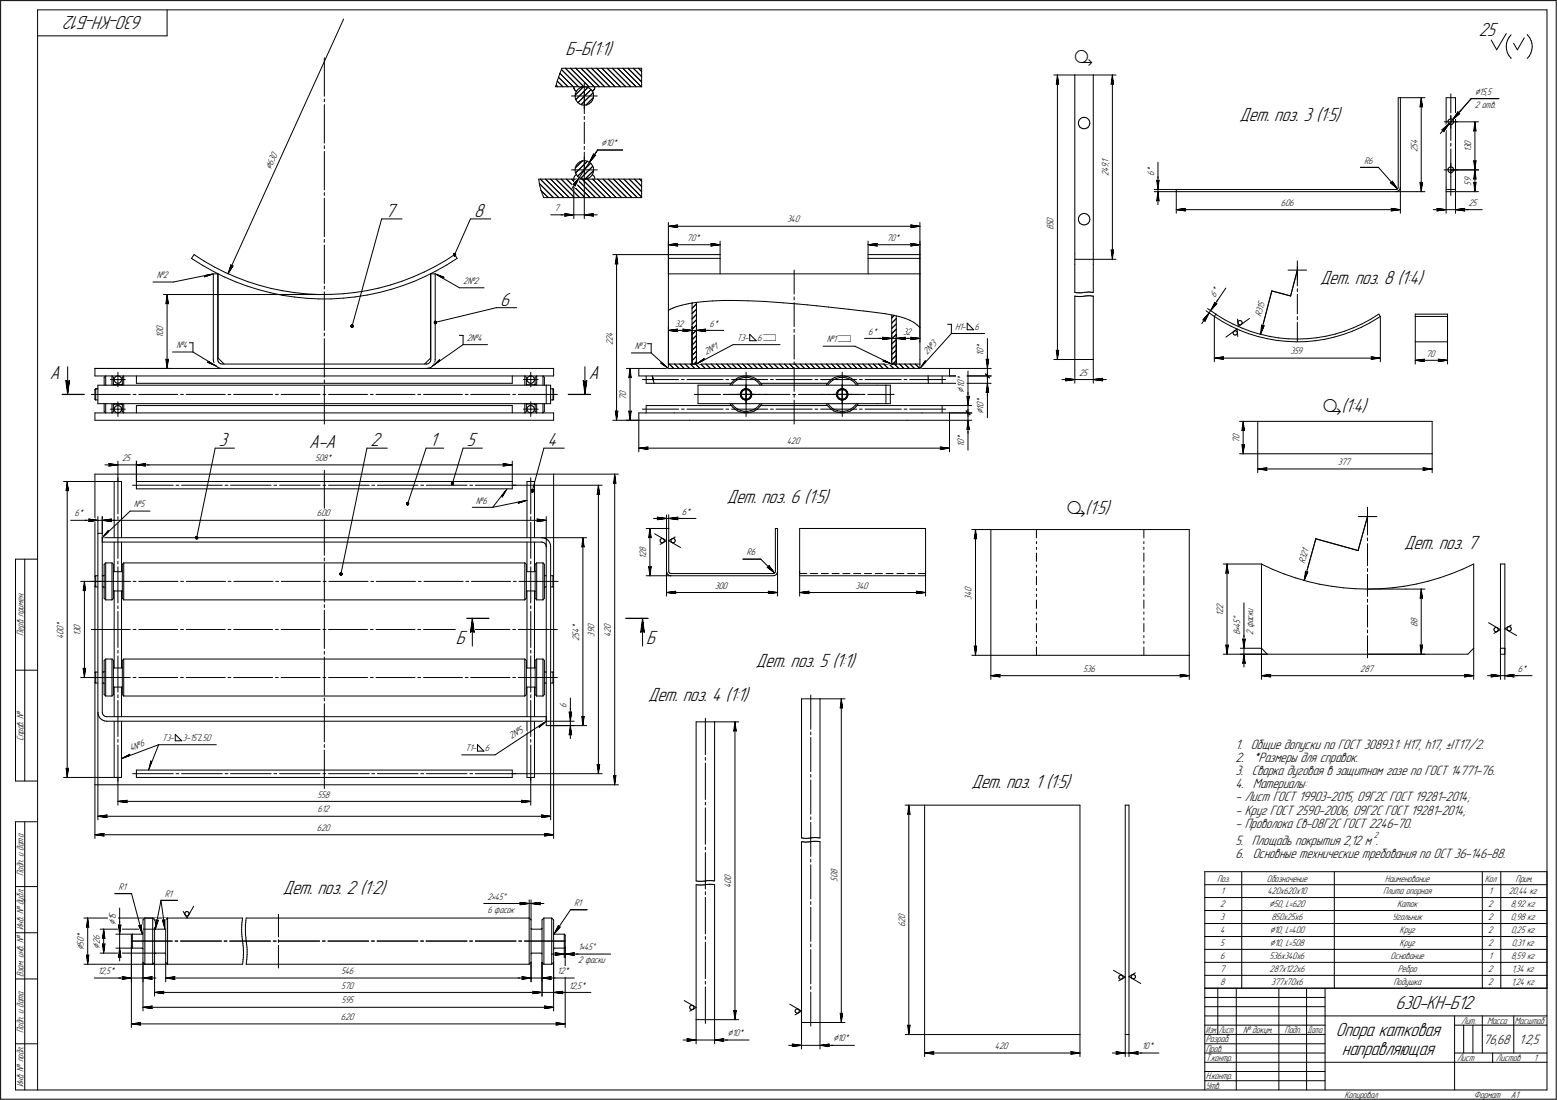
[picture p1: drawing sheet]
<svg xmlns="http://www.w3.org/2000/svg" width="842mm" height="595mm" viewBox="0 0 842 595" stroke-linecap="round" stroke-linejoin="round" font-family="sans-serif">
<defs><g id="words">
<g font-size="11.2">
<text x="581" y="34">ä</text>
<text x="715" y="223">ä(1:4)</text>
<text x="577" y="278">ä(1:5)</text>
</g>
<g font-size="10.9">
<text x="77" y="9" transform="rotate(-180 77 9)">630-КН-Б12</text>
<text x="799" y="19">25</text>
<text x="306" y="30">Б-Б(1:1)</text>
<text x="670" y="66">Дет. поз. 3 (1:5)</text>
<text x="208" y="117">7</text>
<text x="256" y="117">8</text>
<text x="714" y="154">Дет. поз. 8 (1:4)</text>
<text x="270" y="165">6</text>
<text x="27" y="205">А</text>
<text x="318" y="205">А</text>
<text x="118" y="241">3</text>
<text x="167" y="242">А-А</text>
<text x="200" y="241">2</text>
<text x="232" y="241">1</text>
<text x="252" y="241">5</text>
<text x="296" y="241">4</text>
<text x="393" y="272">Дет. поз. 6 (1:5)</text>
<text x="759" y="297">Дет. поз. 7</text>
<text x="246" y="348">Б</text>
<text x="349" y="348">Б</text>
<text x="409" y="361">Дет. поз. 5 (1:1)</text>
<text x="350" y="379">Дет. поз. 4 (1:1)</text>
<text x="525" y="426">Дет. поз. 1 (1:5)</text>
<text x="153" y="483">Дет. поз. 2 (1:2)</text>
<text x="754" y="545">630-КН-Б12</text>
<text x="722" y="560">Опора катковая</text>
<text x="725" y="570">направляющая</text>
</g>
<g font-size="7.8">
<text x="668" y="405">1. Общие допуски по ГОСТ 30893.1: H17, h17, ±IT17/2.</text>
<text x="668" y="412">2. *Размеры для справок.</text>
<text x="668" y="419">3. Сварка дуговая в защитном газе по ГОСТ 14771-76.</text>
<text x="668" y="426">4. Материалы:</text>
<text x="668" y="433">- Лист ГОСТ 19903-2015, 09Г2С ГОСТ 19281-2014;</text>
<text x="668" y="441">- Круг ГОСТ 2590-2006, 09Г2С ГОСТ 19281-2014;</text>
<text x="668" y="448">- Проволока Св-08Г2С ГОСТ 2246-70.</text>
<text x="668" y="457">5. Площадь покрытия 2,12 м .</text>
<text x="668" y="464">6. Основные технические требования по ОСТ 36-146-88.</text>
<text x="802" y="564">76,68</text>
<text x="821" y="564">1:2,5</text>
</g>
<g font-size="5.9">
<text x="797" y="51">Ç15,5</text>
<text x="325" y="79">Ç10*</text>
<text x="146" y="92" transform="rotate(-66 146 92)">Ç630</text>
<text x="521" y="212" transform="rotate(-90 521 212)">Ç</text>
<text x="532" y="224" transform="rotate(-90 532 224)">Ç</text>
<text x="670" y="335" transform="rotate(-90 670 335)">Å</text>
<text x="686" y="491">Ç50, L=620</text>
<text x="63" y="500" transform="rotate(-90 63 500)">Ç</text>
<text x="686" y="505">Ç10, L=400</text>
<text x="45" y="514" transform="rotate(-90 45 514)">Ç</text>
<text x="54" y="513" transform="rotate(-90 54 513)">Ç</text>
<text x="687" y="512">Ç10, L=508</text>
<text x="393" y="560">Ç10*</text>
<text x="450" y="563">Ç10*</text>
</g>
<g font-size="5.4">
<text x="797" y="58">2 отв.</text>
<text x="766" y="78" transform="rotate(-90 766 78)">4</text>
<text x="766" y="82" transform="rotate(-90 766 82)">2</text>
<text x="766" y="80" transform="rotate(-90 766 80)">5</text>
<text x="795" y="82" transform="rotate(-90 795 82)">1</text>
<text x="795" y="81" transform="rotate(-90 795 81)">3</text>
<text x="795" y="79" transform="rotate(-90 795 79)">0</text>
<text x="599" y="89" transform="rotate(-90 599 89)">,</text>
<text x="599" y="88" transform="rotate(-90 599 88)">1</text>
<text x="738" y="88">R6</text>
<text x="599" y="95" transform="rotate(-90 599 95)">2</text>
<text x="599" y="93" transform="rotate(-90 599 93)">4</text>
<text x="599" y="91" transform="rotate(-90 599 91)">9</text>
<text x="624" y="95" transform="rotate(-90 624 95)">6</text>
<text x="624" y="93" transform="rotate(-90 624 93)">*</text>
<text x="795" y="100" transform="rotate(-90 795 100)">5</text>
<text x="795" y="99" transform="rotate(-90 795 99)">9</text>
<text x="693" y="111">606</text>
<text x="794" y="111">25</text>
<text x="300" y="114">7</text>
<text x="425" y="120">340</text>
<text x="570" y="125" transform="rotate(-90 570 125)">8</text>
<text x="570" y="122" transform="rotate(-90 570 122)">5</text>
<text x="570" y="120" transform="rotate(-90 570 120)">0</text>
<text x="371" y="130">70*</text>
<text x="479" y="130">70*</text>
<text x="85" y="150">№2</text>
<text x="250" y="154">2№2</text>
<text x="657" y="161" transform="rotate(-56 657 161)">6*</text>
<text x="682" y="171" transform="rotate(-75 682 171)">R315</text>
<text x="88" y="179" transform="rotate(-90 88 179)">0</text>
<text x="365" y="177">32</text>
<text x="384" y="177">6*</text>
<text x="516" y="178">Н1-</text>
<text x="527" y="178">6</text>
<text x="88" y="183" transform="rotate(-90 88 183)">1</text>
<text x="88" y="181" transform="rotate(-90 88 181)">0</text>
<text x="252" y="184">2№4</text>
<text x="331" y="184" transform="rotate(-90 331 184)">2</text>
<text x="331" y="182" transform="rotate(-90 331 182)">4</text>
<text x="398" y="184">Т3-</text>
<text x="409" y="184">6ì</text>
<text x="447" y="185">№1ì</text>
<text x="469" y="181">6*</text>
<text x="488" y="181">32</text>
<text x="95" y="188">№4</text>
<text x="331" y="186" transform="rotate(-90 331 186)">2</text>
<text x="343" y="189">№3</text>
<text x="382" y="192" transform="rotate(-28 382 192)">2№1</text>
<text x="501" y="192" transform="rotate(-48 501 192)">2№3</text>
<text x="532" y="191" transform="rotate(-90 532 191)">0</text>
<text x="532" y="189" transform="rotate(-90 532 189)">*</text>
<text x="698" y="192">359</text>
<text x="532" y="192" transform="rotate(-90 532 192)">1</text>
<text x="771" y="193">70</text>
<text x="583" y="203">25</text>
<text x="521" y="210" transform="rotate(-90 521 210)">1</text>
<text x="521" y="208" transform="rotate(-90 521 208)">0</text>
<text x="521" y="206" transform="rotate(-90 521 206)">*</text>
<text x="339" y="214" transform="rotate(-90 339 214)">0</text>
<text x="339" y="216" transform="rotate(-90 339 216)">7</text>
<text x="532" y="221" transform="rotate(-90 532 221)">1</text>
<text x="532" y="220" transform="rotate(-90 532 220)">0</text>
<text x="532" y="218" transform="rotate(-90 532 218)">*</text>
<text x="521" y="240" transform="rotate(-90 521 240)">0</text>
<text x="521" y="238" transform="rotate(-90 521 238)">*</text>
<text x="670" y="239" transform="rotate(-90 670 239)">7</text>
<text x="670" y="237" transform="rotate(-90 670 237)">0</text>
<text x="425" y="240">420</text>
<text x="521" y="241" transform="rotate(-90 521 241)">1</text>
<text x="66" y="249">25</text>
<text x="170" y="249">508*</text>
<text x="723" y="252">377</text>
<text x="72" y="274">№5</text>
<text x="257" y="272">№6</text>
<text x="40" y="279">6*</text>
<text x="171" y="279">600</text>
<text x="369" y="278">6*</text>
<text x="349" y="298" transform="rotate(-90 349 298)">8</text>
<text x="349" y="302" transform="rotate(-90 349 302)">1</text>
<text x="349" y="301" transform="rotate(-90 349 301)">2</text>
<text x="404" y="300">R6</text>
<text x="705" y="305" transform="rotate(-75 705 305)">R321</text>
<text x="387" y="318">300</text>
<text x="463" y="318">340</text>
<text x="525" y="322" transform="rotate(-90 525 322)">4</text>
<text x="525" y="320" transform="rotate(-90 525 320)">0</text>
<text x="525" y="324" transform="rotate(-90 525 324)">3</text>
<text x="661" y="329" transform="rotate(-90 661 329)">2</text>
<text x="661" y="333" transform="rotate(-90 661 333)">1</text>
<text x="661" y="331" transform="rotate(-90 661 331)">2</text>
<text x="677" y="335" transform="rotate(-90 677 335)">с</text>
<text x="677" y="333" transform="rotate(-90 677 333)">к</text>
<text x="677" y="331" transform="rotate(-90 677 331)">и</text>
<text x="34" y="341" transform="rotate(-90 34 341)">0</text>
<text x="34" y="339" transform="rotate(-90 34 339)">*</text>
<text x="44" y="340" transform="rotate(-90 44 340)">0</text>
<text x="313" y="340" transform="rotate(-90 313 340)">*</text>
<text x="321" y="340" transform="rotate(-90 321 340)">0</text>
<text x="330" y="340" transform="rotate(-90 330 340)">0</text>
<text x="670" y="341" transform="rotate(-90 670 341)">•</text>
<text x="670" y="340" transform="rotate(-90 670 340)">4</text>
<text x="670" y="337" transform="rotate(-90 670 337)">5</text>
<text x="677" y="340" transform="rotate(-90 677 340)">ф</text>
<text x="677" y="337" transform="rotate(-90 677 337)">а</text>
<text x="766" y="339" transform="rotate(-90 766 339)">8</text>
<text x="766" y="337" transform="rotate(-90 766 337)">8</text>
<text x="13" y="344" transform="rotate(-90 13 344)">Перв. примен.</text>
<text x="34" y="345" transform="rotate(-90 34 345)">4</text>
<text x="34" y="343" transform="rotate(-90 34 343)">0</text>
<text x="44" y="344" transform="rotate(-90 44 344)">1</text>
<text x="44" y="342" transform="rotate(-90 44 342)">3</text>
<text x="313" y="346" transform="rotate(-90 313 346)">2</text>
<text x="313" y="344" transform="rotate(-90 313 344)">5</text>
<text x="313" y="342" transform="rotate(-90 313 342)">4</text>
<text x="321" y="344" transform="rotate(-90 321 344)">3</text>
<text x="321" y="342" transform="rotate(-90 321 342)">9</text>
<text x="330" y="344" transform="rotate(-90 330 344)">4</text>
<text x="330" y="342" transform="rotate(-90 330 342)">2</text>
<text x="670" y="344" transform="rotate(-90 670 344)">8</text>
<text x="677" y="344" transform="rotate(-90 677 344)">2</text>
<text x="586" y="363">536</text>
<text x="735" y="363">287</text>
<text x="821" y="363">6*</text>
<text x="306" y="383" transform="rotate(-90 306 383)">6</text>
<text x="13" y="401" transform="rotate(-90 13 401)">Справ. №</text>
<text x="88" y="401">Т3-</text>
<text x="99" y="401">3-15ë50</text>
<text x="277" y="400" transform="rotate(-33 277 400)">2№5</text>
<text x="71" y="406" transform="rotate(-21 71 406)">4№6</text>
<text x="252" y="406">Т1-</text>
<text x="262" y="406">6</text>
<text x="172" y="431">558</text>
<text x="172" y="439">612</text>
<text x="171" y="449">620</text>
<text x="13" y="474" transform="rotate(-90 13 474)">Подп. и дата</text>
<text x="453" y="473" transform="rotate(-90 453 473)">8</text>
<text x="395" y="478" transform="rotate(-90 395 478)">0</text>
<text x="395" y="476" transform="rotate(-90 395 476)">0</text>
<text x="453" y="477" transform="rotate(-90 453 477)">5</text>
<text x="453" y="475" transform="rotate(-90 453 475)">0</text>
<text x="658" y="477">Поз.</text>
<text x="685" y="477">Обозначение</text>
<text x="749" y="477">Наименование</text>
<text x="803" y="477">Кол</text>
<text x="819" y="477">Прим.</text>
<text x="64" y="481">R1</text>
<text x="89" y="485">R1</text>
<text x="395" y="480" transform="rotate(-90 395 480)">4</text>
<text x="660" y="484">1</text>
<text x="685" y="484">420х620х10</text>
<text x="748" y="484">Плита опорная</text>
<text x="805" y="484">1</text>
<text x="816" y="484">20,44 кг</text>
<text x="264" y="486">2•45Å</text>
<text x="310" y="490">R1</text>
<text x="660" y="491">2</text>
<text x="755" y="491">Каток</text>
<text x="805" y="491">2</text>
<text x="817" y="491">8,92 кг</text>
<text x="63" y="498" transform="rotate(-90 63 498)">1</text>
<text x="63" y="496" transform="rotate(-90 63 496)">5</text>
<text x="264" y="493">6 фасок</text>
<text x="489" y="497" transform="rotate(-90 489 497)">0</text>
<text x="660" y="498">3</text>
<text x="687" y="498">850х25х6</text>
<text x="753" y="498">Угольник</text>
<text x="805" y="498">2</text>
<text x="817" y="498">0,98 кг</text>
<text x="13" y="503" transform="rotate(-90 13 503)">Инв. № дубл.</text>
<text x="489" y="501" transform="rotate(-90 489 501)">6</text>
<text x="489" y="499" transform="rotate(-90 489 499)">2</text>
<text x="45" y="510" transform="rotate(-90 45 510)">0</text>
<text x="45" y="507" transform="rotate(-90 45 507)">*</text>
<text x="54" y="508" transform="rotate(-90 54 508)">6</text>
<text x="660" y="505">4</text>
<text x="757" y="505">Круг</text>
<text x="805" y="505">2</text>
<text x="817" y="505">0,25 кг</text>
<text x="45" y="512" transform="rotate(-90 45 512)">5</text>
<text x="54" y="511" transform="rotate(-90 54 511)">2</text>
<text x="313" y="514">1•45Å</text>
<text x="660" y="512">5</text>
<text x="757" y="512">Круг</text>
<text x="805" y="512">2</text>
<text x="817" y="512">0,31 кг</text>
<text x="313" y="521">2 фаски</text>
<text x="660" y="519">6</text>
<text x="686" y="519">536х340х6</text>
<text x="752" y="519">Основание</text>
<text x="805" y="519">1</text>
<text x="817" y="519">8,59 кг</text>
<text x="53" y="527">12,5*</text>
<text x="184" y="527">546</text>
<text x="301" y="527">12*</text>
<text x="660" y="526">7</text>
<text x="686" y="526">287х122х6</text>
<text x="756" y="526">Ребро</text>
<text x="805" y="526">2</text>
<text x="817" y="526">1,34 кг</text>
<text x="13" y="528" transform="rotate(-90 13 528)">Взам. инв. №</text>
<text x="660" y="533">8</text>
<text x="687" y="533">377х70х6</text>
<text x="753" y="533">Подушка</text>
<text x="805" y="533">2</text>
<text x="817" y="533">1,24 кг</text>
<text x="184" y="535">570</text>
<text x="308" y="535">12,5*</text>
<text x="185" y="543">595</text>
<text x="184" y="552">620</text>
<text x="790" y="554">Лит.</text>
<text x="804" y="554">Масса</text>
<text x="819" y="554">Масштаб</text>
<text x="13" y="559" transform="rotate(-90 13 559)">Подп. и дата</text>
<text x="652" y="564">Разраб.</text>
<text x="672" y="559">№ докум.</text>
<text x="694" y="559">Подп.</text>
<text x="538" y="567">420</text>
<text x="617" y="567">10*</text>
<text x="652" y="569">Пров.</text>
<text x="652" y="574">Т.контр.</text>
<text x="788" y="574">Лист</text>
<text x="809" y="574">Листов</text>
<text x="829" y="574">1</text>
<text x="13" y="588" transform="rotate(-90 13 588)">Инв. № подл.</text>
<text x="652" y="584">Н.контр.</text>
<text x="652" y="589">Утв.</text>
<text x="727" y="594">Копировал</text>
<text x="797" y="594">Формат</text>
<text x="817" y="594">A1</text>
</g>
<g font-size="5.3">
<text x="652" y="559">Изм.</text>
<text x="659" y="559">Лист</text>
<text x="707" y="559">Дата</text>
</g>
<text font-size="5.1" x="743" y="453">2</text>
</g></defs>
<g fill="none" stroke="#000" stroke-width=".54">
<path d="M0 0v594zM0 0h841zM20 5v584zM20 5h816zM20 19h70zM90 5v14zM186 10l-63 138zM814 18l-5 9zM817 19l-1 1zM826 19h.1M826 19l1 1zM836 5v584z"/>
<path d="M841 0v594zM175 31v21zM303 40l-2 3zM303 40l7 7zM304 38l9 9zM304 37h43zM304 37l-1 3zM306 37l10 10zM308 37l10 10zM311 37l10 10zM314 37l10 10zM317 37l10 10z"/>
<path d="M320 37l10 10zM323 37l10 10zM325 37l10 10zM328 37l10 10zM331 37l10 10zM334 37l10 10zM337 37l10 10zM340 37l7 7zM342 37l5 4zM345 37l2 2zM347 37v10zM806 22l3 5z"/>
<path d="M814 25v2zM814 23v2zM814 27l1 2zM815 29l1 1zM815 22l-1 1zM816 30l1 1zM816 20l-1 2zM817 31h.1M818 23l2 4zM824 20l-4 7zM827 30l-1 2zM827 20l1 2z"/>
<path d="M828 29l-1 1zM828 22v2zM828 27v2zM828 24v1zM828 25v2zM175 57v20zM175 54v1zM300 47h47zM301 46v1zM301 44l3 3zM301 43l-1 4zM302 42l5 5z"/>
<path d="M309 52h7zM310 47v1zM310 48l1 1zM311 49h.1M311 52v1zM311 53l1 1zM311 51v1zM311 49h1zM312 54v1zM312 49l-1 2zM312 48v1zM312 48h1z"/>
<path d="M312 55l1 1zM313 48l2-1zM313 56l2 1zM314 57l7-7zM315 47h1zM315 57h1zM315 47l-4 4zM316 47h1zM316 57h.1M316 52h7zM316 52v7zM316 45v7z"/>
<path d="M316 50v11zM316 57h1zM317 47h1zM317 57l2-1zM318 47l-7 7zM318 47l1 1zM319 56l1-1zM319 48l1 1zM320 48l-8 8zM320 49l1 1zM321 49h.1M320 54v1z"/>
<path d="M321 50v2zM321 53l-1 1zM321 53l-4 4zM321 52v1zM321 48v1zM322 47l-1 1zM570 41h11zM571 46l1-1zM572 41v5zM572 45v1zM572 41l-1 5zM572 41v153z"/>
<path d="M581 41v96zM581 41h10zM591 41v96zM591 41h12zM601 46v-1zM601 41l1 5zM601 45l1 1zM601 41v5zM601 41v99zM756 53v48zM756 53h1zM757 53v48z"/>
<path d="M757 53h13zM768 58v-1zM768 53l1 5zM768 57l1 1zM768 53v5zM768 53v51zM782 53v48zM782 53h5zM784 51v10zM787 53v48zM790 59l-5 6zM795 53l-10 12z"/>
<path d="M795 53h15zM175 79v1zM316 63v2zM316 66v12zM316 79v2zM583 67v1zM583 66v1zM583 68l1 1zM584 65l-1 1zM584 69h1zM584 64v1zM584 64h1z"/>
<path d="M585 69l1 1zM585 64l1-1zM586 70h1zM586 63l1 1zM587 70l1-1zM587 64h1zM588 69h.1M588 64l1 1zM589 65v1zM589 68l-1 1zM589 66v1zM589 67v1z"/>
<path d="M780 70l3-3zM780 70h.1M780 70l1 1zM781 66h3zM783 66v1zM783 65v1zM783 67h1zM783 67l-2 4zM783 67l-4 5zM783 65h.1M783 65l1-1zM784 67h.1"/>
<path d="M784 64h.1M784 67h1zM784 64h1zM784 66h4zM784 66v3zM784 62v4zM784 63v1zM784 66v10zM784 77v2zM784 66h15zM785 67h.1M785 64l1 1z"/>
<path d="M785 65l4-4zM785 65l-2 2zM786 65v1zM786 66l-1 1zM786 66h.1M788 60v1zM788 60l-3 5zM788 61h1zM797 71v-1zM797 66l1 5zM797 70l1 1zM797 66v5z"/>
<path d="M797 66v26zM175 82v21zM291 97h56zM291 97l1 3zM292 99l7 8zM292 97l10 10zM295 97l10 10zM298 97l10 10zM301 97l10 10zM303 97l10 10zM306 97l10 10zM309 92h7z"/>
<path d="M309 97l10 10zM310 100h1zM310 97v21zM310 96v1zM311 95l-1 1zM311 95h.1M311 100v1zM311 92v1zM311 91l4-4zM311 91v1zM311 93l1 1zM311 94l7-7z"/>
<path d="M311 95l1-1zM312 89l-1 2zM312 94v1zM312 97l10 10zM312 95l7-7zM312 95l1 1zM312 88h1zM312 88v1zM313 96l-3 4zM313 96l-2 5zM313 96l-4 6zM313 96l2 1z"/>
<path d="M313 88l2-1zM315 97h1zM315 87h1zM315 97l10 10zM316 97h1zM316 87h.1M316 92h7zM316 92v7zM316 85v7zM316 82v12zM316 97v21zM316 87h1z"/>
<path d="M317 97l1-1zM317 87l2 1zM317 97l10 10zM318 96h1zM319 88h1zM319 88l-6 8zM320 88v1zM320 94l-1 2zM321 95h.1M320 89l1 2zM320 97l10 10zM320 90l-6 6z"/>
<path d="M321 93l-1 1zM321 91v1zM321 92v1zM321 92l-5 5zM321 83v1zM321 83l-2 5zM321 95v1zM321 84h1zM321 96l1 1zM322 84l-3 4zM323 82l-4 6zM323 81l-4 7z"/>
<path d="M323 81h14zM323 97l10 10zM326 97l10 10zM329 97l10 10zM332 97l10 10zM335 97l10 10zM337 97l10 10zM340 97l7 7zM343 97l4 4zM346 97l1 1zM347 97v10zM625 97l1 1z"/>
<path d="M625 97l1 5zM626 97v5zM626 88v9zM626 98l1-1zM626 95v7zM627 97l-1 5zM735 91h10zM745 91l10 11zM752 99l3 3zM752 99h1zM753 98v1zM753 98l2 4z"/>
<path d="M768 99v5zM768 99h.1M768 99h1zM769 99l-1 5zM781 92h3zM783 92v1zM783 91v1zM783 93h1zM783 91h.1M783 91l1-1zM784 93h.1M784 90h.1"/>
<path d="M784 93h1zM784 90h1zM784 92h4zM784 92v3zM784 88v4zM784 81v10zM784 92v2zM784 95v11zM784 92h15zM785 93h.1M785 90l1 1zM786 91v1z"/>
<path d="M786 92l-1 1zM786 92h.1M797 99v5zM797 99h.1M797 97v-1zM797 87v5zM797 87h.1M797 99h1zM797 92l1 5zM797 96l1 1zM797 92v5zM797 92v12z"/>
<path d="M797 87h1zM798 99l-1 5zM798 87l-1 5zM175 107v21zM175 104v2zM206 118l-16 58zM206 118h11zM254 118l-8 20zM254 118h11zM292 100l1 3zM292 103l4 4zM293 103l1 3z"/>
<path d="M294 106v1zM294 107h53zM298 116h7zM303 116h7zM305 116h5zM305 116h1zM305 117l5-1zM306 116l-1 1zM310 116h6zM316 116l5 1zM316 116h5zM316 116h7z"/>
<path d="M320 116l1 1zM321 116h-1zM583 119v1zM583 118v1zM583 120l1 1zM584 117l-1 1zM584 116v1zM584 116h1zM585 116l1-1zM586 115l1 1zM587 116h1zM588 116l1 1z"/>
<path d="M589 117v1zM589 120l-1 1zM589 118v1zM589 119v1zM624 102h12zM624 104h12zM625 109l1-1zM626 104l-1 5zM626 108l1 1zM626 104l1 5zM626 104v7zM626 102v2z"/>
<path d="M636 102v2zM636 104h119zM636 102h119zM636 104v11zM636 113h5zM636 113l5 1zM636 113h121zM640 113l1 1zM641 113h-1zM752 114l5-1zM752 113h1zM752 113h5z"/>
<path d="M753 113l-1 1zM755 104l1-1zM755 102h.1M755 104h15zM756 103h.1M756 102h-1zM756 101v1zM757 102l-1 1zM757 101v1zM757 101h.1M757 101v14zM775 113h7z"/>
<path d="M777 113h5zM777 113h.1M777 114l5-1zM777 113v1zM782 101v1zM782 104h5zM782 102h5zM782 102v2zM782 104v11zM782 113h5zM787 102v2zM787 101v1z"/>
<path d="M787 104h12zM787 113h5zM787 104v11zM787 113l5 1zM787 113h7zM791 113l1 1zM792 113h9zM792 113h-1zM104 140h.1M105 138l-1 2zM105 138l5 3zM175 133v20z"/>
<path d="M175 129v2zM246 138l1 2zM331 138h30zM333 138l1 5zM333 138v5zM333 138v89zM361 138v2zM361 140v8zM361 138h28zM361 140h28zM361 130v8zM361 120v28z"/>
<path d="M361 132h5zM361 132l5 1zM361 132h28zM361 122h5zM361 122l5 1zM361 122h136zM366 132v1zM366 122v1zM366 132h.1M366 122h.1M384 133l5-1zM384 132h1z"/>
<path d="M384 132h5zM385 132l-1 1zM389 138v2zM389 140v8zM389 130v8zM469 138h28zM469 138v2zM469 140v8zM469 140h28zM469 130v8zM469 132h5zM469 132l5 1z"/>
<path d="M469 132h28zM474 132v1zM474 132h.1M492 133l5-1zM492 132h1zM492 132h5zM492 123l5-1zM492 122h1zM492 122h5zM493 132l-1 1zM493 122l-1 1zM497 140v8z"/>
<path d="M497 138v2zM497 130v8zM497 120v28zM581 137v6zM584 121h1zM585 121l1 1zM586 122h1zM587 122l1-1zM588 121h.1M591 137v6zM601 135v5zM601 135v1z"/>
<path d="M601 136l1-1zM602 135l-1 5zM83 152h11zM88 159h53zM90 159l1 5zM90 159v5zM90 159v40zM94 152l21-4zM104 140l6 4zM110 144l5 3zM110 141l6 3zM111 150l4-2z"/>
<path d="M111 149v1zM115 148v46zM115 148h3zM115 147l6 3zM116 144l6 3zM118 148v46zM121 150l6 2zM122 147l6 3zM125 143l-2 5zM125 143v1zM125 144h1zM126 144l-3 4z"/>
<path d="M127 152l7 3zM128 150l6 2zM134 155l6 2zM134 152l6 2zM140 157l6 1zM140 154l7 2zM141 159h34zM146 158l7 2zM147 156l6 1zM153 160l6 1zM153 157l6 1zM159 158l7 1z"/>
<path d="M166 159h6zM172 159h7zM175 158v21zM175 155v1zM179 159h7zM186 159l6-1zM192 158l6-1zM198 157l7-1zM199 160l6-2zM205 156l6-2zM205 158l6-2zM211 154l6-2z"/>
<path d="M211 156l7-2zM217 152l6-2zM218 154l6-2zM223 150l6-3zM224 152l6-3zM229 147l6-3zM230 149l6-3zM233 148v46zM233 148h2zM235 144l6-3zM235 148v46zM235 148l5 2z"/>
<path d="M235 148l13 8zM236 146l6-3zM239 150h1zM241 141l5-3zM242 143l5-3zM248 156h14zM333 143v-1zM333 142l1 1zM361 148v20zM361 148h136zM429 146v13zM497 148v29z"/>
<path d="M497 148v37zM581 143v15zM581 140h10zM581 158h1zM582 158h.1M582 158h1zM583 158h.1M583 158h1zM584 158h.1M584 158h1zM585 158h.1M585 158h1z"/>
<path d="M586 158h.1M586 158h1zM587 158h.1M587 158h1zM588 160h.1M588 158h.1M588 160h1zM588 158h1zM589 160h1zM589 158h1zM590 160h.1M590 158h.1"/>
<path d="M590 158h1zM591 158h.1M591 143v15zM591 140h12zM663 156l-6 8zM688 157l-7 24zM688 157l10 3zM696 146h10zM701 159v11zM701 156v2zM701 144v11zM701 146l-3 14z"/>
<path d="M701 141v10zM90 164h.1M90 164h1zM159 161h7zM166 161l6 1zM172 162h7zM179 162l7-1zM186 161h6zM192 161l7-1zM235 174l33-8zM268 166h11zM361 168v26z"/>
<path d="M361 168l2-1zM361 177v20zM361 179l5-1zM361 179h5zM361 179h13zM363 167h1zM364 167v-1zM364 166h2zM366 166l3-1zM366 179h.1M366 178v1zM367 179h7z"/>
<path d="M369 165l3-1zM369 179h5zM369 178l1 1zM369 178l5 1zM370 179h-1zM372 164h4zM374 178l3-2zM374 175l3-2zM374 170l3-3zM374 164h.1M374 164v33zM374 177v20z"/>
<path d="M374 179h3zM376 164l4-1zM377 178l-3 3zM377 170l-3 2zM377 164l-3 3zM377 163v34zM377 179h5zM377 177v20zM377 179l5-1zM377 179h7zM380 163h5zM381 179h1z"/>
<path d="M382 179h9zM382 178l-1 1zM385 163l6-1zM391 162h6zM397 162l7 1zM404 163h9zM413 163l10 1zM423 164h8zM429 161v1zM429 164v13zM429 178v2zM431 164l5 1z"/>
<path d="M436 165h6zM442 165l6 1zM448 166l11 1zM459 167l5 1zM464 168h3zM467 168h1zM468 168h1zM469 168l5 1zM474 169l5 1zM479 170h4zM482 178l3-3zM482 175l3-3z"/>
<path d="M482 172l2-1zM482 170v27zM483 170l3 1zM485 171v26zM486 171l3 1zM489 172l3 1zM492 173l2 1zM494 174l2 2zM496 176l1 1zM497 177v17zM512 175h2zM514 175v5z"/>
<path d="M523 175v3zM523 175l3 3zM523 178h3zM581 160v34zM581 160h1zM582 160h.1M582 160h1zM583 160h.1M583 160h1zM584 160h.1M584 160h1zM585 160h.1"/>
<path d="M585 160h1zM586 160h.1M586 160h1zM587 160h.1M587 160h1zM590 160h1zM591 160h.1M591 160v34zM650 173h1zM651 173v1zM652 168l5 3zM653 167l4 3z"/>
<path d="M654 169l-4 4zM654 169l-3 5zM654 169l-4 6zM654 168v1zM657 171l4 3zM657 171v25zM657 163v1zM657 163l-3 5zM657 164h1zM657 164l-3 4zM657 170v1zM657 170h1z"/>
<path d="M658 170l4 3zM658 164l-4 4zM658 162l-4 6zM661 174l4 2zM662 173l5 2zM665 176l5 3zM667 175l4 2zM667 180h.1M667 179h1zM667 179h.1M668 179h.1M668 179h1z"/>
<path d="M669 179v1zM669 178v4zM669 180h.1M669 173v4zM669 174v1zM669 175h1zM669 177l6-5zM670 175v1zM670 174v-1zM670 174h-1zM670 176h1zM670 179l5 1z"/>
<path d="M670 173h1zM671 176v-1zM671 173v1zM671 174h1zM671 177l5 2zM671 175h.1M672 174l-1 1zM676 179l5 2zM682 176l-1 5zM682 176h1zM683 176h.1M683 176l-2 5z"/>
<path d="M701 174v11zM701 171v2zM727 179l5-2zM731 179l5-2zM732 177l4-2zM736 177l5-2zM736 175l5-2zM741 175l4-3zM741 173l4-3zM745 172l1-1zM745 170l1 1zM746 171v25z"/>
<path d="M765 170v1zM765 171v14zM765 170h18zM765 171h18zM783 170v1zM783 171v14zM37 198v15zM51 199v4zM51 199h248zM51 199h41zM90 194v5zM90 194v1z"/>
<path d="M90 195l1-1zM91 194l-1 5zM93 190h11zM102 185h2zM104 185v5zM104 190l13 8zM112 196l5 2zM112 196l1-1zM115 194v2zM115 196l1 1zM116 197l1 1zM117 198l1 1z"/>
<path d="M118 195h.1M118 199h1zM118 195v1zM118 194l3 3zM118 196l1 1zM119 199h1zM119 197h1zM120 197h111zM175 183v21zM175 180v2zM231 197h.1M231 199h1z"/>
<path d="M231 197h1zM232 197v-1zM232 199h1zM233 195l-1 1zM233 194l-3 3zM233 194v1zM233 199l1-1zM234 198l4-4zM234 198l16-12zM235 197l-1 1zM235 196v1zM235 194v2z"/>
<path d="M238 194v1zM248 181h2zM250 181v5zM250 186h14zM299 199v4zM316 198v15zM339 199h6zM341 199v5zM341 199l-1 5zM341 199v28zM341 191h11zM345 199v4z"/>
<path d="M345 199h7zM350 186h2zM352 199h149zM352 186v5zM352 191l9 8zM357 196l4 3zM357 196h1zM361 199h.1M361 197v2zM361 197h136zM361 194v3zM362 197l2 2z"/>
<path d="M365 197l2 2zM368 197l2 2zM370 197l3 2zM373 197l3 2zM374 192l3-2zM374 189l3-2zM374 184l3-3zM374 197h3zM375 197l2-2zM376 197l2 2zM377 193l-3 2zM377 184l-3 3z"/>
<path d="M377 197l4-3zM377 197l19-11zM379 197l2 2zM381 194l-1 1zM382 197l2 2zM384 197l3 2zM387 197l3 2zM390 197l3 2zM393 197l2 2zM396 197l2 2zM396 186h26zM399 197l2 2z"/>
<path d="M401 197l3 2zM404 197l3 2zM405 181v3zM405 181l4 3zM405 184h4zM407 197l3 2zM410 197l2 2zM413 197l2 2zM416 197l2 2zM418 197l3 2zM421 197l3 2zM424 197l2 2z"/>
<path d="M427 197l2 2zM429 181v13zM429 196v1zM429 199v13zM430 197l2 2zM433 197l2 2zM435 197l3 2zM438 197l3 2zM441 197l2 2zM444 197l2 2zM445 187h17zM447 197l2 2z"/>
<path d="M450 197l2 2zM452 197l3 2zM455 197l3 2zM458 197l2 2zM461 197l2 2zM462 187l20 10zM464 197l2 2zM467 197l2 2zM467 183h10zM469 197l3 2zM472 197l3 2zM475 197l2 2z"/>
<path d="M475 183h7zM477 183h5zM477 182l5 1zM477 182l1 1zM477 184l5-1zM477 195l5 2zM477 195h1zM478 183l-1 1zM478 197l2 2zM481 197l2 2zM482 195l3-3zM482 192l3-3z"/>
<path d="M482 189l3-3zM482 186l3-2zM482 183l3-2zM482 180l3-2zM482 197h3zM482 181v16zM482 183h3zM483 197l2-2zM484 197l2 2zM485 181v16zM485 183l5-1zM485 183l5 1z"/>
<path d="M485 183h12zM485 183h6zM486 197l3 2zM489 183l1 1zM489 197l3 2zM490 182l-1 1zM492 197l2 2zM492 184l5-1zM492 182l1 1zM492 182l5 1zM493 183l-1 1zM495 197l2 2z"/>
<path d="M497 197v2zM497 194v3zM500 195l-3 4zM500 195v1zM501 199h12zM513 199v4zM513 199h23zM514 180l-17 19zM514 180h18zM533 194l1 1zM533 194l1 5zM534 194v5z"/>
<path d="M534 183v11zM534 195l1-1zM534 192v7zM534 199v4zM535 194l-1 5zM570 194h11zM571 189l1 5zM571 189l1 1zM572 190v-1zM572 189v5zM581 194h10zM581 194v13z"/>
<path d="M591 194v13zM657 194l5-1zM657 194h5zM657 194h89zM661 194h1zM662 193l-1 1zM663 182l6-4zM667 180v1zM667 181h.1M667 181h1zM668 181h1zM669 180v1z"/>
<path d="M675 180l5 2zM680 182l5 1zM681 181l5 1zM685 183l5 1zM686 182l5 1zM690 184l5 1zM691 183h5zM695 185h6zM696 183h6zM701 185h5zM702 183h5zM706 185l5-1z"/>
<path d="M707 183h5zM711 184l5-1zM712 183l5-1zM716 183l5-1zM717 182l5-1zM721 182l5-1zM722 181l5-2zM726 181l5-2zM741 194h5zM741 193l1 1zM741 193l5 1zM742 194h-1z"/>
<path d="M765 185h18zM765 185v12zM765 195l5-1zM765 195h5zM765 195h18zM770 195h.1M770 194v1zM778 195h5zM778 194v1zM778 194l5 1zM778 195h.1M783 185v12z"/>
<path d="M36 206l1 7zM36 206l1 1zM37 207l1-1zM38 206l-1 7zM49 213h21zM51 203h248zM51 211l1-1zM51 216h1zM51 211v5zM52 210h1zM52 216h1zM52 210v6z"/>
<path d="M52 210l-1 1zM53 208h5zM53 218h5zM53 208v10zM56 218v4zM56 204v4zM56 204l1-1zM57 218v5zM57 203v5zM58 218h237zM58 208h237zM60 205h4z"/>
<path d="M61 203v1zM61 218v5zM61 203v5zM61 218v4zM61 204v4zM61 208h.1M61 219h.1M62 218h.1M62 208h.1M62 218h4zM62 208h4zM62 205v1z"/>
<path d="M62 206h.1M62 204v1zM62 206l1 1zM63 204v-1zM63 204h-1zM63 220v-1zM63 207h.1M63 203h1zM63 219h.1M64 219h1zM64 207h1zM64 205v4z"/>
<path d="M64 201v4zM64 205h4zM64 217v4zM64 203l1 1zM65 219v1zM65 207h.1M65 204h1zM65 220l1 1zM66 204v1zM66 206l-1 1zM66 218h.1M66 208h.1"/>
<path d="M66 205v1zM66 219h.1M66 218v4zM66 204v4zM67 203l-1 1zM67 218v5zM67 203v5zM72 213h1zM74 219v4zM74 219h203zM74 203v4zM74 207h203z"/>
<path d="M75 213h21zM98 213h1zM101 213h21zM123 213h2zM126 213h21zM149 213h1zM152 213h21zM175 213h1zM175 208v21zM175 205v2zM178 213h21zM200 213h2z"/>
<path d="M203 213h21zM226 213h1zM229 213h21zM252 213h1zM255 213h21zM277 219v4zM277 203v4zM277 213h2zM280 213h21zM283 205h4zM284 203l1 1zM284 218v5z"/>
<path d="M284 203v5zM285 218v4zM285 204v4zM285 208h.1M285 219h.1M285 218h.1M285 205v1zM285 208h4zM285 218h4zM285 206v1zM285 204v1zM285 207h1z"/>
<path d="M285 220l1-1zM285 220v1zM286 204h-1zM286 204v-1zM286 207h1zM286 219h1zM286 203h1zM287 207h.1M287 219h.1M287 217v4zM287 205h4zM287 205v4z"/>
<path d="M287 201v4zM287 207h1zM287 219l1 1zM287 203l1 1zM288 207l1-1zM288 220h1zM288 204h1zM289 204v1zM289 205v1zM289 206h.1M289 218h.1M289 208h.1"/>
<path d="M289 219h.1M289 218v4zM289 204v4zM289 204l1-1zM290 218v5zM290 203v5zM294 218v5zM294 203v5zM294 203v1zM294 218v4zM294 204v4zM295 208v10z"/>
<path d="M295 218h3zM295 208h3zM298 216h1zM298 210h1zM298 208v10zM299 210v1zM299 210v6zM299 216h.1M299 211v5zM315 206l1 7zM315 206l1 1zM316 207l1-1z"/>
<path d="M317 206l-1 7zM340 204h1zM341 204h.1M345 203h8zM347 205h20zM349 219v4zM349 219h11zM349 203v4zM349 207h5zM353 203h149zM353 203v2zM353 204h.1"/>
<path d="M353 205v1zM353 204v1zM353 206l1 1zM354 207h41zM360 219h35zM368 205h2zM371 205h20zM375 213h15zM377 208h97zM377 218h97zM377 208v10zM391 213h2z"/>
<path d="M391 213h12zM392 205h2zM394 213h14zM395 219h.1M395 219l1 1zM395 205h20zM396 218v1zM396 207l-1 1zM396 207l1-2zM396 219l1 1zM397 207l-1 1zM397 207l1-1z"/>
<path d="M397 205l2-1zM398 206l2-1zM398 213h5zM399 204h1zM400 205l1-1zM400 213v1zM400 204l2-1zM400 214l1 1zM400 212v1zM401 213v1zM401 214v1zM401 215l1 1z"/>
<path d="M401 211h1zM401 211l-1 1zM401 212v1zM401 215h1zM401 204h2zM402 216h1zM402 211l1-1zM402 211l-1 1zM402 211h.1M402 215l1 1zM402 203h2zM402 211h1z"/>
<path d="M403 216h1zM403 210h1zM403 204h2zM403 211h1zM403 213h5zM403 213v5zM403 208v5zM403 213v12zM403 201v12zM403 213h12zM404 216h1zM404 210h1z"/>
<path d="M404 216h.1M404 210l1 1zM404 203l2 1zM404 211h1zM405 215h.1M405 216h.1M405 210v1zM405 211h.1M405 204l1 1zM405 211l1 1zM406 212v1zM406 204h1z"/>
<path d="M406 214l-1 1zM406 213v1zM406 215l-1 1zM406 214v1zM406 205h2zM407 204l2 1zM408 205l1 1zM409 205l1 1zM409 206l2 2zM410 213h1zM410 206l2 2zM411 208h.1"/>
<path d="M411 220l-1 1zM411 218l-1 2zM411 207h36zM411 219h36zM412 208h.1M412 218l-1 2zM413 213h14zM417 205h1zM420 205h19zM429 213h1zM429 213v2zM429 216v13z"/>
<path d="M432 213h14zM441 205h1zM443 213h12zM444 205h19zM447 218l1 2zM447 208h.1M447 213h2zM448 218l1 2zM448 220l1 1zM448 208h.1M448 206l2-1zM448 206l-1 2z"/>
<path d="M449 220l1 1zM449 206l2-1zM449 206l-1 2zM450 205l1-1zM450 213h5zM450 213h15zM451 205h1zM451 204h2zM452 213v1zM452 205l2-1zM452 214l1 1zM452 212v1z"/>
<path d="M453 212l-1 1zM453 213v1zM453 215v1zM453 214v1zM453 215l1 1zM453 211h1zM453 211l-1 1zM453 204l2-1zM453 212v1zM453 211v1zM453 215h1zM453 216h1z"/>
<path d="M454 211h.1M454 211l-1 1zM454 216h1zM454 211l1-1zM454 215h.1M454 204h2zM454 211h1zM455 216h1zM455 210h1zM455 203h2zM455 211h1zM455 213h5z"/>
<path d="M455 213v5zM455 208v5zM455 213h12zM455 213v12zM455 201v12zM456 216h1zM456 210h1zM456 204h1zM456 210l1 1zM456 216l1-1zM456 211h1zM457 216h.1"/>
<path d="M457 210v1zM457 203l1 1zM457 216l1-1zM457 211h1zM457 211l1 1zM457 215h.1M457 204l2 1zM458 212v1zM458 211v1zM458 214l-1 1zM458 213v1zM458 215l-1 1z"/>
<path d="M458 214v1zM458 204h2zM459 205l2 1zM460 204l2 1zM461 206l1 1zM462 205l1 2zM462 207l1 1zM463 207l1 1zM463 218l-1 1zM463 207h39zM463 219h38zM464 219l-1 1z"/>
<path d="M464 219h.1M465 205h1zM466 213h2zM468 205h19zM469 213h14zM474 208h5zM474 218h5zM479 208v10zM479 218h2zM479 208h2zM481 208v10zM489 205h1z"/>
<path d="M492 205h19zM501 219h8zM502 203h11zM502 203v2zM502 206v1zM502 205v1zM502 207h7zM509 219v4zM509 203v4zM509 219h16zM509 207h27zM513 203h23z"/>
<path d="M523 214v1zM523 214v5zM523 201v13zM523 215l1-1zM523 212v7zM523 219v4zM524 214l-1 5zM533 202l2 2zM533 212h1zM534 207v5zM534 212v14zM534 207l-1 5z"/>
<path d="M534 212h1zM534 207l1 5zM534 207v7zM534 201v2zM534 203v4zM534 203v2zM574 205h7zM576 205h5zM576 205h1zM576 206l5-1zM577 205l-1 1zM581 205h10z"/>
<path d="M591 205l5 1zM591 205h5zM591 205h7zM596 205v1zM596 205h.1M51 223v4zM51 227h248zM51 223h248zM56 222l1 1zM60 221h4zM61 222v1zM62 222h.1"/>
<path d="M62 221v1zM62 222l1 1zM62 220v1zM62 220h1zM63 223h.1M63 223h1zM64 221v4zM64 221h4zM64 223h1zM66 222l-1 1zM66 221h.1M66 221v1z"/>
<path d="M66 222l1 1zM283 221h4zM284 223l1-1zM285 221v1zM285 221h.1M285 222l1 1zM286 223h.1M286 223h1zM287 221h4zM287 221v4zM287 223h1zM288 223l1-1z"/>
<path d="M289 220v1zM289 222h.1M289 221v1zM289 222l1 1zM294 222v1zM299 223v4zM331 227h14zM333 222v5zM333 222v1zM333 223l1-1zM334 222l-1 5zM339 227h6z"/>
<path d="M340 222l1 5zM340 222l1 1zM341 223v-1zM341 222v5zM345 223v4zM345 227h28zM345 223h20zM345 227v17zM347 221h20zM365 223h133zM368 221h2zM371 221h20z"/>
<path d="M373 227h117zM392 221h2zM395 221h20zM396 220l1 1zM397 221l2 1zM397 220l2 1zM399 222l2 1zM399 221l2 1zM401 222h1zM401 223h1zM402 222h2zM402 223h2z"/>
<path d="M404 222h2zM404 223h2zM406 222l1-1zM406 223l2-1zM407 221h2zM408 222h.1M408 222l2-1zM409 221l1-1zM417 221h1zM420 221h19zM441 221h1zM444 221h19z"/>
<path d="M449 221l2 1zM450 221h1zM451 222h.1M451 222l2 1zM451 221l2 1zM453 223h1zM453 222h2zM454 223h2zM455 222h1zM456 223h2zM456 222h2zM458 223l2-1z"/>
<path d="M458 222l2-1zM460 222l1-1zM460 221l1-1zM461 220l1-1zM461 221l2-1zM465 221h1zM468 221h19zM489 221h1zM490 227h23zM492 221h19zM498 223h15zM513 223v4z"/>
<path d="M513 227v17zM513 223h12zM513 227h12zM522 222l2 2zM523 232h.1M523 227v5zM523 232v11zM523 221v2zM523 232h1zM523 227l1 5zM523 227v7zM523 223v4z"/>
<path d="M523 223v2zM670 228h10zM671 233l1-1zM672 228l1 5zM672 232l1 1zM672 228l-1 5zM672 228v17zM680 228h94zM680 228v17zM774 228v17zM51 256v56zM51 256h248z"/>
<path d="M57 251h7zM59 251h5zM59 251h.1M59 252l5-1zM59 251v1zM64 258v20zM64 249v11zM64 251h10zM74 249v11zM74 251h5zM74 251l5 1zM74 251h203z"/>
<path d="M74 251h7zM78 251l1 1zM79 251h-1zM116 242l-10 49zM116 242h11zM175 254v21zM198 242l-14 68zM198 242h11zM230 242l-10 30zM230 242h10zM250 242l-5 19zM250 242h11z"/>
<path d="M272 252l5-1zM272 251h.1M272 251h5zM272 251v1zM277 249v11zM287 258v20zM294 242l-6 23zM294 242h11zM299 256v56zM299 256h35zM332 256l1 5zM332 256v5z"/>
<path d="M332 256v168zM345 242h5zM345 242l5 1zM345 242h168zM350 242v1zM350 242h.1M508 243l5-1zM508 242h1zM508 242h5zM509 242l-1 1zM670 245h10zM671 240l1 5z"/>
<path d="M671 240l1 1zM672 241l1-1zM673 240l-1 5zM680 245h94zM680 245v11zM680 254l5-1zM680 254h5zM680 254h94zM684 254h1zM685 253l-1 1zM769 254h5zM769 253l1 1z"/>
<path d="M769 253l5 1zM770 254h-1zM774 245v11zM34 260h28zM36 265h.1M36 260l1 5zM36 265h1zM36 260v5zM36 260v160zM53 279v9zM55 279v9zM62 260h2z"/>
<path d="M62 260v31zM64 260h2zM64 279v2zM66 260v31zM70 276h11zM72 262h22zM74 260v4zM74 260h203zM74 264h203zM95 262h2zM98 262h22zM122 262h1z"/>
<path d="M125 262h22zM148 262h2zM151 262h22zM175 262h1zM175 280v20zM175 277v1zM178 262h22zM201 262h2zM204 262h22zM227 262h2zM231 262h21zM254 262h2z"/>
<path d="M255 274h11zM257 262h22zM266 274l19-3zM271 268l1 1zM274 264l-2 5zM274 264l-8 10zM277 260v4zM277 262h49zM280 272l5-1zM281 271l-1 1zM285 260h2zM285 260v31z"/>
<path d="M287 260h2zM287 279v2zM289 260v31zM295 279v17zM323 267h1zM324 262v5zM324 267h.1M324 262l-1 5zM324 262v156zM332 261h.1M332 261h1zM355 280h5z"/>
<path d="M355 280h1zM360 278v8zM362 278v8zM367 280h-1zM734 279h10zM739 277v12zM739 279l-5 19zM739 274v10zM38 281h10zM46 281h7zM48 281h5zM48 281h.1"/>
<path d="M48 282l5-1zM48 281v1zM53 288v97zM53 288h2zM53 281h2zM55 288v97zM55 291v2zM55 293h238zM55 291h238zM55 281l5 1zM55 281h5zM55 281h7z"/>
<path d="M55 281h240zM55 291l15-15zM59 287l-4 4zM59 287v1zM60 281v1zM60 281h.1M62 293v16zM64 282v20zM66 293v16zM285 293v16zM287 282v20zM289 293v16z"/>
<path d="M290 282l5-1zM290 281h1zM290 281h5zM291 281l-1 1zM293 293h.1M293 291h1zM293 291h24zM293 293h1zM294 293l1 1zM294 291h1zM295 294v1zM295 295v1z"/>
<path d="M295 296v96zM295 291l1 1zM296 292l1 1zM297 293l1 1zM298 294v2zM298 296v96zM315 296v-1zM315 291l1 5zM315 295l1 1zM315 291v5zM315 291v101zM349 286h13z"/>
<path d="M351 291v-1zM351 286l1 5zM351 290l1 1zM351 286v5zM351 286v25zM353 280h7zM354 289l6 3zM355 281l5-1zM356 280l-1 1zM357 294l3-2zM357 292v1zM357 292h.1"/>
<path d="M357 293h1zM357 291h1zM357 291v1zM358 293v1zM358 291h.1M358 294l1-1zM358 291l1 1zM359 292h.1M359 293h.1M359 292v1zM360 286h2zM360 286v23z"/>
<path d="M360 280h2zM362 286v23zM362 280h5zM362 280l5 1zM362 280h7zM362 292l3-2zM362 292l6 4zM363 293h.1M363 292v1zM363 291h1zM363 291v1zM363 293l1 1z"/>
<path d="M364 291h.1M364 294v-1zM364 291l1 1zM365 292h.1M365 293h-1zM365 292v1zM366 280l1 1zM367 280h9zM419 286h1zM419 286v23zM420 286v23zM432 286v23z"/>
<path d="M432 286h68zM500 286v23zM525 286h11zM527 291h.1M527 286l1 5zM527 291h1zM527 286v5zM527 286v68zM536 286v68zM536 286h23zM559 286h3zM560 286v5z"/>
<path d="M560 293v1zM560 296v1zM560 299v5zM562 286h55zM617 286h3zM618 286v5zM618 293v1zM618 296v1zM618 299v5zM620 286h23zM643 286v68zM711 291l-6 23z"/>
<path d="M711 291l23 7zM739 294v12zM739 291v1zM8 302v120zM8 302h12zM13 302v120zM44 314h12zM45 319h1zM46 314v5zM46 319h.1M46 314l-1 5zM46 314v52z"/>
<path d="M49 314h22zM51 317v47zM51 317h1zM51 312v5zM52 317h1zM52 311h1zM52 311l-1 1zM52 311v6zM55 317h1zM55 311h1zM56 317h.1M56 311h.1"/>
<path d="M56 318h.1M56 305v19zM56 305l1-1zM57 304h4zM57 304v20zM61 304v20zM61 304v1zM61 305v19zM61 309h.1M62 320h.1M61 320h.1M62 309h.1"/>
<path d="M62 320v41zM62 309h4zM62 320h4zM64 306v20zM64 303v2zM66 320v41zM66 309h.1M66 320h.1M66 305v19zM67 304h217zM67 304l-1 1zM67 304v20z"/>
<path d="M72 314h1zM75 314h21zM98 314h1zM101 314h21zM123 314h2zM126 314h22zM149 314h2zM152 314h21zM175 314h1zM175 305v20zM175 302v1zM178 314h21z"/>
<path d="M200 314h2zM203 314h22zM226 314h2zM229 314h21zM252 314h1zM255 314h21zM278 314h1zM281 314h21zM284 304l1 1zM284 304v20zM285 305v19zM285 309h.1"/>
<path d="M285 320h.1M285 320v41zM285 320h4zM285 309h4zM287 303v2zM287 306v20zM289 320v41zM289 320h.1M289 309h.1M289 305l1-1zM289 305v19zM290 304h4z"/>
<path d="M290 304v20zM294 304v20zM294 304v1zM294 305v19zM294 311h.1M295 317h.1M294 317h.1M295 311h.1M298 311h1zM298 317h1zM299 311v6zM299 311v1z"/>
<path d="M299 317v47zM299 317h.1M299 312v5zM349 311h14zM351 306v5zM351 306v1zM351 307l1-1zM352 306l-1 5zM360 309l1 1zM360 309v13zM361 310v1zM361 311h1z"/>
<path d="M362 309v1zM362 311h1zM362 310h.1M362 310h1zM363 311h.1M363 310h55zM363 311h55zM365 320h.1M402 302h9zM411 302l8 8zM415 307l4 3zM415 307h1z"/>
<path d="M415 320h1zM415 320h5zM416 306v1zM416 306l3 4zM418 310h1zM418 311h1zM419 310h.1M419 311h1zM419 309v1zM420 310v1zM420 309v1zM420 309h.1"/>
<path d="M420 309v13zM432 309v2zM432 311h68zM432 310h4zM432 309v1zM432 311v11zM437 320h.1M438 310h4zM444 310h4zM450 310h4zM456 310h3zM462 310h3z"/>
<path d="M467 310h4zM473 310h4zM479 310h4zM485 310h4zM491 310h4zM495 320h1zM495 320h5zM496 310h4zM500 309v2zM500 309v1zM500 311v11zM560 306v1z"/>
<path d="M560 309v1zM560 312v4zM560 318v1zM618 306v1zM618 309v1zM618 312v4zM618 318v1zM661 305h21zM663 310v-1zM663 305l1 5zM663 309l1 1zM663 305v5z"/>
<path d="M663 305v49zM682 305h.1M682 305v46zM682 305l6 3zM688 308l6 2zM694 310l7 3zM701 313l6 1zM706 309l-1 5zM706 309v1zM706 310l1-1zM707 314l6 2zM707 309l-2 5z"/>
<path d="M713 316l7 1zM720 317l6 1zM726 318h7zM733 318l6 1zM739 319h21zM739 311v11zM739 307v2zM739 319l7-1zM746 318h7zM753 318l6-1zM759 317l7-1zM760 319h10z"/>
<path d="M766 316l6-2zM768 319l1 5zM768 319v5zM768 319v35zM772 314l6-2zM778 312l7-2zM785 310l6-2zM791 308l6-3zM797 305v46zM811 305h3zM811 305v46zM814 305v46z"/>
<path d="M56 324h1zM57 324h4zM61 324h.1M64 331v19zM64 328v1zM66 324h1zM67 324h217zM175 330v21zM175 327v2zM255 334l1 8zM255 334l-1 8zM255 334v15z"/>
<path d="M284 324h1zM287 328v1zM287 331v19zM289 324h1zM290 324h4zM294 324h.1M347 334l1 8zM347 334l-1 8zM347 334v15zM360 320h5zM360 320l5 1zM360 320h60z"/>
<path d="M365 320v1zM415 321l5-1zM416 320l-1 1zM432 320h5zM432 320l5 1zM432 320h68zM437 320v1zM495 321l5-1zM496 320l-1 1zM560 321v1zM560 324v5zM560 331v1z"/>
<path d="M560 334v1zM560 337v5zM618 321v1zM618 324v5zM618 331v1zM618 334v1zM618 337v5zM673 326v20zM739 327v12zM739 324v2zM768 324v-1zM768 323l1 1z"/>
<path d="M805 337l6 3zM808 340v1zM808 339h1zM808 339v1zM809 339h.1M809 339l1 1zM810 340h.1M814 340l3-2zM814 340l6 4zM815 340h.1M815 339h1zM815 339v1z"/>
<path d="M816 339h.1M816 339h1zM817 339v1zM817 340v1zM49 340h21zM56 357v19zM56 357l1-1zM57 356h4zM57 356v20zM61 356v1zM61 356v20zM61 357v19z"/>
<path d="M64 355v19zM64 352v1zM66 357v19zM67 356h217zM67 356l-1 1zM67 356v20zM72 340h1zM75 340h21zM98 340h1zM101 340h21zM123 340h2zM126 340h21z"/>
<path d="M149 340h1zM152 340h21zM175 340h1zM175 355v21zM175 352v2zM178 340h21zM200 340h2zM203 340h21zM226 340h1zM229 340h21zM252 340h1zM254 342l1-1z"/>
<path d="M255 340h21zM255 341l1 1zM277 340h2zM280 340h21zM284 356l1 1zM284 356v20zM285 357v19zM287 352v1zM287 355v19zM289 357v19zM289 357l1-1zM290 356h4z"/>
<path d="M290 356v20zM294 356v20zM294 356v1zM294 357v19zM346 342l1-1zM347 341l1 1zM525 354h11zM527 349v5zM527 349v1zM527 350l1-1zM528 349l-1 5zM536 354h23z"/>
<path d="M536 354v13zM559 354h3zM560 344v1zM560 347v1zM560 350v4zM562 354h55zM617 354h3zM618 344v1zM618 347v1zM618 350v4zM620 354h23zM643 354v13z"/>
<path d="M661 354h24zM663 349v5zM663 349h.1M663 349h1zM664 349l-1 5zM671 354h14zM671 351h11zM672 359l1-1zM672 346h1zM672 346l1 5zM673 346v5zM673 354l-1 5z"/>
<path d="M673 358v1zM673 354v5zM673 354v7zM673 346h.1M673 343v8zM673 351v3zM682 351l3 3zM682 351v16zM685 354h109zM739 344v12zM739 341v1zM739 354h31z"/>
<path d="M768 349v5zM768 349h.1M768 349h1zM769 349l-1 5zM797 351l-3 3zM797 351v16zM808 342l3-2zM808 341h.1M808 341l1 1zM809 342v-1zM810 341h-1zM810 340v1z"/>
<path d="M811 351h3zM811 354h3zM811 351v3zM811 351v16zM814 351v3zM814 351v16zM815 340v1zM815 341h1zM816 341h.1M816 341h1zM817 341h.1M8 362h12z"/>
<path d="M44 366h12zM45 361l1 5zM45 361l1 1zM46 362v-1zM46 361v5zM49 366h21zM51 369v55zM51 364l1-1zM51 369h1zM51 364v5zM52 363h1zM52 369h1z"/>
<path d="M52 363v6zM55 363h1zM55 369h1zM56 369h.1M56 363h.1M56 376h1zM57 376h4zM61 376h.1M61 361h.1M61 372h.1M62 372v16zM62 372h4z"/>
<path d="M62 361h4zM64 379v19zM64 376v1zM66 372v16zM66 372h.1M66 361h.1M66 376h1zM67 376h217zM72 366h1zM75 366h21zM98 366h1zM101 366h21z"/>
<path d="M123 366h2zM126 366h21zM149 366h1zM152 366h21zM175 366h1zM175 377v2zM178 366h21zM200 366h2zM203 366h21zM226 366h1zM229 366h21zM252 366h1z"/>
<path d="M255 366h21zM277 366h2zM280 366h21zM284 376h1zM285 361h.1M285 372h.1M285 372v16zM285 361h4zM285 372h4zM287 376v1zM287 379v19zM289 372v16z"/>
<path d="M289 372h.1M289 361h.1M289 376h1zM290 376h4zM294 376h.1M294 363h.1M294 370h.1M294 369h.1M295 369h.1M295 363h.1M298 369h1zM298 363h1z"/>
<path d="M299 369h.1M299 363v1zM299 363v6zM299 369v55zM299 364v5zM308 377v8zM433 378h10zM433 378v75zM438 376v18zM443 378v75zM443 378h14zM455 378l1 5z"/>
<path d="M455 378l-1 5zM455 378v175zM536 365h5zM536 365l5 1zM536 365h107zM540 365l1 1zM541 365h-1zM638 366l5-1zM638 365h.1M638 365h5zM638 365v1zM682 365h5z"/>
<path d="M682 365l5 1zM682 365h115zM686 365l1 1zM687 365h-1zM792 366l5-1zM792 365h.1M792 365h5zM792 365v1zM804 365h7zM806 365h5zM806 365h1zM806 366l5-1z"/>
<path d="M807 365l-1 1zM811 365h3zM814 365h5zM814 365l5 1zM814 365h7zM818 365l1 1zM819 365h9zM819 365h-1zM53 385v1zM53 385v58zM53 386l1 2zM54 388v1z"/>
<path d="M54 389h1zM55 385v1zM55 389l1 1zM55 386l1 1zM56 387h1zM56 390h2zM57 387l1 1zM58 388h.1M58 388h237zM58 390h237zM62 390v30zM64 400v1z"/>
<path d="M66 390v30zM95 397v4zM95 397l3 4zM175 380v21zM285 390v30zM287 400v1zM289 390v30zM292 393l3-3zM292 392v1zM295 388v2zM295 392h3zM295 390h15z"/>
<path d="M298 392v51zM298 392h12zM298 392h19zM308 385h.1M308 385v5zM308 397h.1M308 385h1zM308 383v7zM308 392v5zM308 397h1zM308 392l1 5zM308 392v7z"/>
<path d="M308 390v2zM309 385l-1 5zM315 387v5zM315 387v1zM315 388l1-1zM316 387l-1 5zM376 390h10zM376 390v86zM381 388v20zM386 390v86zM386 390h13zM397 395h.1"/>
<path d="M397 390l1 5zM397 395h1zM397 390v5zM397 390v161zM438 396v1zM438 399v18zM454 383l1-1zM455 382l1 1zM36 415v5zM36 415v1zM36 416l1-1zM37 415l-1 5z"/>
<path d="M64 403v19zM66 410l4-2zM66 410l20-7zM70 408v1zM72 418h22zM74 416v4zM74 416h203zM82 411l-2 5zM82 411v1zM86 403l-6 13zM86 403h31zM95 401h3z"/>
<path d="M95 418h2zM98 418h22zM122 418h1zM125 418h22zM148 418h2zM151 418h22zM175 418h1zM175 406v20zM175 403v1zM178 418h22zM201 418h2zM204 418h22z"/>
<path d="M227 418h2zM231 418h21zM250 408h18zM254 418h2zM257 418h22zM258 403v3zM258 403l4 3zM258 406h4zM268 408l27-18zM277 416v4zM277 418h49zM287 403v19z"/>
<path d="M323 413l1 5zM323 413l1 1zM324 414v-1zM324 413v5zM332 419v5zM332 419v1zM332 420l1-1zM333 419l-1 5zM381 410v1zM381 413v19zM438 419v1zM8 422h12z"/>
<path d="M34 420h28zM51 424h248zM51 424v29zM62 420h2zM64 420h2zM64 420v15zM64 433h5zM64 433l5 1zM64 433h223zM68 433l1 1zM69 433h-1zM74 420h203z"/>
<path d="M282 434l5-1zM282 433h.1M282 433h5zM282 433v1zM285 420h2zM287 420h2zM287 420v15zM299 424v29zM299 424h35zM381 434v1zM381 437v20zM438 422v18z"/>
<path d="M489 435h11zM491 435l1 5zM491 440h1zM491 435v5zM491 435v124zM500 435h84zM500 435v124zM584 435v124zM608 435v124zM608 435h2zM610 435v124zM8 444v145z"/>
<path d="M8 444h12zM13 444v145zM51 451h5zM51 451l5 1zM51 451h248zM53 441h5zM53 441l5 1zM53 441h245zM56 451v1zM56 451h.1M57 441l1 1zM58 441h-1z"/>
<path d="M293 442l5-1zM293 441h.1M293 441h5zM293 441v1zM294 452l5-1zM294 451h1zM294 451h5zM295 451l-1 1zM381 458v1zM433 455v98zM433 455h1zM433 453h1z"/>
<path d="M434 455h.1M434 453h.1M434 455h1zM434 453h1zM435 455h.1M435 453h.1M435 455h1zM435 453h1zM436 455h1zM436 453h1zM437 455h.1M437 453h.1"/>
<path d="M437 455h1zM437 453h1zM438 455h.1M438 453h.1M438 455h1zM438 453h1zM438 442v1zM438 445v8zM438 453v2zM438 455v8zM439 455h.1M439 453h.1"/>
<path d="M439 455h1zM439 453h1zM440 455h.1M440 453h.1M440 455h1zM440 453h1zM441 455h.1M441 453h.1M441 455h1zM441 453h1zM442 455h.1M442 453h.1"/>
<path d="M442 455h1zM442 453h1zM443 455h.1M443 453h.1M443 455v98zM491 440h.1M8 479h12zM376 478v73zM376 478h1zM376 476h1zM377 478h.1M377 476v1z"/>
<path d="M377 478l1 1zM377 477h1zM378 479h.1M378 477h.1M378 479h1zM378 477h1zM379 479h.1M379 477h.1M379 479h1zM379 477h1zM380 479v-1zM380 477l1-1z"/>
<path d="M380 478h1zM381 476h.1M381 478h.1M381 476h1zM381 461v15zM381 476v2zM381 478v3zM381 478h1zM382 476h.1M382 478h.1M382 476h1zM382 478h1z"/>
<path d="M383 476h.1M383 478h.1M383 476h1zM383 478h1zM384 476h.1M384 478h.1M384 476h1zM384 478h1zM385 478h.1M385 476h.1M385 478h1zM385 476h1z"/>
<path d="M386 478h.1M386 476h.1M386 478v73zM438 465v1zM438 468v18zM651 471h185zM651 478h185zM651 471v63zM671 471v63zM721 471v63zM801 471v63zM811 471v63z"/>
<path d="M836 471v63zM45 496h46zM47 496l1 5zM47 496v5zM47 496v25zM62 483h9zM65 491v14zM65 498v7zM71 483l6 22zM77 497v23zM78 496h5zM78 496v25z"/>
<path d="M78 496l-1 1zM83 496v25zM83 496l1 1zM84 497v23zM84 497v5zM84 497l1 1zM85 498h1zM86 498l-2 4zM87 487h9zM87 487l-3 15zM87 487l2 15zM88 498l1 4z"/>
<path d="M88 498h1zM89 498v-1zM89 497v5zM90 497v23zM91 496h40zM91 496l-1 1zM91 496v25zM99 493l2 3zM100 494v1zM100 494v-1zM100 494h.1M100 495h1z"/>
<path d="M100 493h1zM101 495h.1M101 493h1zM101 495h1zM102 493h.1M102 493v1zM102 494v1zM102 494h.1M105 490l-4 6zM131 499v1zM131 498v1zM131 496v2z"/>
<path d="M133 499v1zM133 498v1zM133 496h153zM133 496v2zM151 494v13zM262 489h19zM279 489h7zM281 489h5zM281 488l5 1zM281 488l1 1zM282 489h-1zM286 496l1 1z"/>
<path d="M286 496v25zM286 487v9zM286 489h1zM287 497v23zM287 487v10zM287 489h5zM287 489l5-1zM287 489h7zM292 489h.1M292 488v1zM293 497v23zM294 496h4z"/>
<path d="M294 496l-1 1zM294 496v25zM298 496v25zM298 496l1 1zM299 497v23zM308 492h9zM308 492l-8 13zM381 482v2zM381 485v20zM438 488v1zM438 491v18zM651 492h20z"/>
<path d="M651 485h20zM651 499h20zM671 492h50zM671 485h50zM671 499h50zM721 492h80zM721 485h80zM721 499h80zM801 492h10zM801 485h10zM801 499h10zM811 492h25z"/>
<path d="M811 485h25zM811 499h25zM8 504h12zM47 501h.1M47 516v5zM47 516v1zM47 501h1zM47 517l1-1zM48 516l-1 5zM54 502h30zM54 515h30zM55 507h1z"/>
<path d="M55 510l1 5zM55 510l1 1zM56 502l1 5zM56 507h1zM56 502l-1 5zM56 511l1-1zM56 502v13zM57 510l-1 5zM63 505h9zM63 513h9zM64 500l1 1zM64 500l1 5z"/>
<path d="M64 518l1-1zM65 501v-1zM65 513l-1 5zM65 517v1zM65 513v5zM65 513v7zM65 505v8zM65 500v5zM71 512l1 1zM71 506v6zM71 509h22zM71 512v19z"/>
<path d="M71 512v44zM72 513h5zM72 505h5zM72 505l-1 1zM72 505v8zM75 500l2 5zM75 500l1 1zM76 500v1zM76 500l1 5zM77 513h.1M77 505h.1M84 502h.1"/>
<path d="M84 515h.1M84 516h.1M84 502h5zM84 515h5zM89 502h.1M89 516h.1M90 516h.1M90 502h.1M95 509h1zM98 509h22zM121 509h2zM124 509h7z"/>
<path d="M131 504v1zM131 503v1zM131 501v2zM131 505v1zM131 500v1zM131 506v2zM131 508v1zM131 509h2zM131 509v1zM131 510v1zM131 519v1zM131 511l1 2z"/>
<path d="M132 518l-1 1zM132 516v2zM132 514v1zM132 513v1zM132 515v1zM133 500v2zM133 502v1zM133 503v1zM133 504v2zM133 506v1zM133 507v1zM133 508v2z"/>
<path d="M133 509h13zM133 510v1zM133 511l1 1zM133 519v1zM134 512v2zM134 517l-1 2zM134 514v1zM134 515v1zM134 516v1zM148 509h1zM151 511v12zM151 508v2z"/>
<path d="M151 509h22zM174 509h2zM177 509h22zM201 509h1zM204 509h22zM227 509h2zM230 509h22zM254 509h1zM257 509h22zM281 509h1zM284 509h22zM287 502h.1"/>
<path d="M288 515h.1M287 516h.1M288 502h.1M288 515h5zM288 502h5zM293 516h.1M293 502h.1M298 516h7zM299 505h.1M300 513h.1M299 513h.1M300 505h.1"/>
<path d="M300 505h5zM300 513h5zM300 515l5 1zM300 515l1 1zM300 517l5-1zM301 516l-1 1zM302 501l-2 4zM302 501h.1M302 501h1zM303 501l-3 4zM305 505v8zM305 505l1 1z"/>
<path d="M305 513v5zM305 516h1zM306 512l-1 1zM306 506v6zM306 512v44zM306 512v6zM306 516h5zM306 516l5 1zM306 516l5-1zM306 516h7zM310 516l1 1zM311 516h19z"/>
<path d="M311 515l-1 1zM381 506v2zM381 509v20zM438 510v2zM438 514v18zM651 506h20zM651 513h20zM671 506h50zM671 513h50zM721 506h80zM721 513h80zM801 506h10z"/>
<path d="M801 513h10zM811 506h25zM811 513h25zM8 529h12zM45 521h46zM51 529h14zM64 529h7zM65 529h6zM66 528l5 1zM66 528l1 1zM66 530l5-1zM67 529l-1 1z"/>
<path d="M71 529h6zM77 520l1 1zM77 520v11zM77 520v27zM77 529l5 1zM77 529l5-1zM77 529h7zM78 521h5zM82 529v1zM82 528v1zM84 520l-1 1zM84 520v19z"/>
<path d="M84 537l5-1zM84 537h5zM84 537h209zM88 537h1zM89 536l-1 1zM90 520l1 1zM90 520v11zM90 529l5-1zM90 529l5 1zM90 529h197zM91 521h40zM94 529l1 1z"/>
<path d="M95 528l-1 1zM131 520v1zM133 521h153zM133 520v1zM280 529h7zM282 530l5-1zM282 528l1 1zM282 528l5 1zM283 529l-1 1zM286 537h7zM287 520l-1 1zM287 520v11z"/>
<path d="M287 529h6zM288 537h5zM288 536l1 1zM288 536l5 1zM289 537h-1zM293 520l1 1zM293 520v19zM293 529h6zM293 520v11zM293 529l5 1zM293 529l5-1zM293 529h7z"/>
<path d="M293 537h6zM294 521h4zM298 529v1zM298 528v1zM299 520l-1 1zM299 520v27zM299 529h11zM299 537h7zM299 520v19zM299 537h5zM299 537l5-1zM304 537h.1"/>
<path d="M304 536v1zM306 537h13zM381 531v1zM381 534v19zM438 533v2zM438 536v19zM602 525l6 3zM605 530l3-2zM605 528v1zM605 528h.1M605 529h1zM605 527h1z"/>
<path d="M605 527v1zM606 529v1zM606 527h.1M606 530l1-1zM606 527l1 1zM607 528h.1M607 529h.1M607 528v1zM610 528l4-2zM610 528l7 4zM612 528v1zM612 528h.1"/>
<path d="M612 529h.1M612 527h1zM612 527v1zM613 527h.1M613 529h.1M613 527h1zM613 529h1zM614 527v1zM614 528v1zM651 534h20zM651 520h20zM651 527h20z"/>
<path d="M651 534h185zM651 534v55zM651 539h65zM658 534v25zM668 534v55zM671 534h50zM671 520h50zM671 527h50zM691 534v55zM706 534v55zM716 534v55zM721 534h80z"/>
<path d="M721 520h80zM721 527h80zM801 534h10zM801 520h10zM801 527h10zM811 534h25zM811 520h25zM811 527h25zM71 554l5-1zM71 554h5zM71 554h235zM76 554h.1"/>
<path d="M76 553v1zM77 545l5-1zM77 545h5zM77 545h222zM82 545h.1M82 544v1zM294 545h5zM294 544l1 1zM294 544l5 1zM295 545h-1zM301 554h5zM301 553v1z"/>
<path d="M301 553l5 1zM301 554h.1M370 541l6 4zM373 547l3-2zM373 545h.1M373 544v1zM373 545l1 1zM373 544h1zM373 544h.1M374 546h.1M374 544h.1M374 546h1z"/>
<path d="M374 544h1zM375 544v1zM375 545v1zM375 545h.1M376 551h10zM376 551v13zM386 551v13zM386 551h13zM397 546v5zM397 546v1zM397 547l1-1zM398 546l-1 5z"/>
<path d="M427 543l6 4zM430 549l3-2zM430 547h.1M430 546v1zM430 547l1 1zM430 546h1zM430 546h.1M431 548h.1M431 546h.1M431 548h1zM431 546h1zM432 546v1z"/>
<path d="M432 547v1zM432 547h.1M433 553h10zM433 553v14zM443 553v14zM443 553h14zM454 548l1 5zM454 548h1zM455 548h1zM456 548l-1 5zM489 559h11zM491 554v5z"/>
<path d="M491 554v1zM491 555l1-1zM492 554l-1 5zM500 559h84zM500 559v12zM584 559v12zM608 559h2zM608 559v12zM610 559v12zM651 544h65zM651 549h65zM651 554h65z"/>
<path d="M651 559h65zM716 549h120zM786 549v40zM786 554h15zM791 554v15zM796 554v15zM801 549v20zM801 554h35zM818 549v20zM8 564h12zM369 562h7zM371 562h5z"/>
<path d="M371 562h1zM371 563l5-1zM372 562l-1 1zM376 562h10zM386 562h5zM386 562l5 1zM386 562h7zM391 562v1zM391 562h14zM391 562h.1M426 565h7zM428 565h5z"/>
<path d="M428 565h1zM428 566l5-1zM429 565l-1 1zM433 565h10zM443 565h5zM443 565l5 1zM443 565h7zM448 565v1zM448 565h14zM448 565h.1M500 569h5zM500 569l5 1z"/>
<path d="M500 569h84zM504 569l1 1zM505 569h-1zM579 570l5-1zM579 569h.1M579 569h5zM579 569v1zM601 569h7zM603 569h5zM603 569h1zM603 570l5-1zM604 569l-1 1z"/>
<path d="M608 569h2zM610 569h5zM610 569l5 1zM610 569h7zM615 569v1zM615 569h12zM615 569h.1M651 564h65zM651 569h65zM651 574h65zM651 579h65zM716 574h70z"/>
<path d="M786 574h50zM786 569h50zM807 569v5zM0 594h841zM8 589h12zM20 589h816zM651 584h65z"/>
</g>
<path d="M34 213h12zM307 213h12zM252 334h12zM338 334h12z" fill="none" stroke="#000" stroke-width=".68"/>
<g fill="#fff" stroke="#fff" stroke-width=".54">
<path d="M27 197h8zM27 197h8zM27 197h8zM27 197h8zM27 197h8zM27 197h8zM27 198h8zM27 198h8zM27 198h8zM27 198h8zM27 198h8zM27 198h8zM27 198h8zM27 198h8zM27 198h8zM27 198h8zM27 198h8zM27 198h8zM27 199h8zM27 199h8zM27 199h8zM27 199h8zM27 199h8zM27 199h8zM27 199h8zM27 199h8zM27 199h8zM27 199h8zM27 199h8zM27 199h8zM27 200h8zM27 200h8zM27 200h8zM27 200h8zM27 200h8zM27 200h8zM27 200h8zM27 200h8zM27 200h8zM27 200h8zM27 200h8zM27 200h8zM27 201h8zM27 201h8zM27 201h8zM27 201h8zM27 201h8zM27 201h8zM27 201h8zM27 201h8zM27 201h8zM27 201h8zM27 201h8zM27 202h8zM27 202h8zM27 202h8zM27 202h8zM27 202h8zM27 202h8zM27 202h8zM27 202h8zM27 202h8zM27 202h8zM27 202h8zM27 202h8zM27 203h8zM27 203h8zM27 203h8zM27 203h8zM27 203h8zM27 203h8zM27 203h8zM27 203h8zM27 203h8zM27 203h8zM27 203h8zM27 203h8zM27 204h8zM27 204h8zM27 204h8zM27 204h8zM27 204h8zM27 204h8zM27 204h8zM27 204h8zM27 204h8zM27 204h8zM27 204h8zM27 204h8zM27 205h8zM27 205h8zM27 205h8zM27 205h8zM27 205h8zM27 205h8zM27 205h8zM27 205h8zM27 205h8zM27 205h8zM27 205h8zM27 205h8zM27 206h8zM27 206h8zM27 206h8zM27 206h8zM27 206h8zM27 206h8zM27 206h8zM27 206h8zM27 206h8zM27 206h8zM27 206h8zM27 207h8zM27 207h8zM27 207h8zM27 207h8zM27 207h8zM27 207h8z"/>
<path d="M318 197h8zM318 197h8zM318 197h8zM318 197h8zM318 197h8zM318 197h8zM318 198h8zM318 198h8zM318 198h8zM318 198h8zM318 198h8zM318 198h8zM318 198h8zM318 198h8zM318 198h8zM318 198h8zM318 198h8zM318 198h8zM318 199h8zM318 199h8zM318 199h8zM318 199h8zM318 199h8zM318 199h8zM318 199h8zM318 199h8zM318 199h8zM318 199h8zM318 199h8zM318 199h8zM318 200h8zM318 200h8zM318 200h8zM318 200h8zM318 200h8zM318 200h8zM318 200h8zM318 200h8zM318 200h8zM318 200h8zM318 200h8zM318 200h8zM318 201h8zM318 201h8zM318 201h8zM318 201h8zM318 201h8zM318 201h8zM318 201h8zM318 201h8zM318 201h8zM318 201h8zM318 201h8zM318 202h8zM318 202h8zM318 202h8zM318 202h8zM318 202h8zM318 202h8zM318 202h8zM318 202h8zM318 202h8zM318 202h8zM318 202h8zM318 202h8zM318 203h8zM318 203h8zM318 203h8zM318 203h8zM318 203h8zM318 203h8zM318 203h8zM318 203h8zM318 203h8zM318 203h8zM318 203h8zM318 203h8zM318 204h8zM318 204h8zM318 204h8zM318 204h8zM318 204h8zM318 204h8zM318 204h8zM318 204h8zM318 204h8zM318 204h8zM318 204h8zM318 204h8zM318 205h8zM318 205h8zM318 205h8zM318 205h8zM318 205h8zM318 205h8zM318 205h8zM318 205h8zM318 205h8zM318 205h8zM318 205h8zM318 205h8zM318 206h8zM318 206h8zM318 206h8zM318 206h8zM318 206h8zM318 206h8zM318 206h8zM318 206h8zM318 206h8zM318 206h8zM318 206h8zM318 207h8zM318 207h8zM318 207h8zM318 207h8zM318 207h8zM318 207h8z"/>
<path d="M35 205h3zM35 205h3zM35 205h3zM35 205h3zM35 206h3zM35 206h3zM35 206h3zM35 206h3zM35 206h3zM35 206h3zM35 206h3zM35 206h3zM35 206h3zM35 206h3zM35 206h3zM35 207h3zM35 207h3zM35 207h3zM35 207h3zM35 207h3zM35 207h3zM35 207h3zM35 207h3zM35 207h3zM35 207h3zM35 207h3zM35 207h3zM35 208h3zM35 208h3zM35 208h3zM35 208h3zM35 208h3zM35 208h3zM35 208h3zM35 208h3zM35 208h3zM35 208h3zM35 208h3zM35 208h3zM35 209h3zM35 209h3zM35 209h3zM36 209h2zM36 209h2zM36 209h2zM36 209h2zM36 209h2zM36 209h2zM36 209h2zM36 209h2zM36 209h2zM36 210h2zM36 210h2zM36 210h2zM36 210h2zM36 210h2zM36 210h2zM36 210h2zM36 210h2zM36 210h2zM36 210h2zM36 210h2zM36 210h2zM36 211h2zM36 211h2zM36 211h2zM36 211h1zM36 211h1zM36 211h1zM36 211h1zM36 211h1zM36 211h1zM36 211h1zM36 211h1zM36 211h1zM36 212h1zM36 212h1zM36 212h1zM36 212h1zM36 212h1zM36 212h1zM36 212h1zM36 212h1zM36 212h1zM36 212h1zM36 212h1zM36 213h1zM36 213h1zM36 213h1zM36 213h1zM36 213h1z"/>
<path d="M315 205h3zM315 205h3zM315 205h3zM315 205h3zM315 206h3zM315 206h3zM315 206h3zM315 206h3zM315 206h3zM315 206h3zM315 206h3zM315 206h3zM315 206h3zM315 206h3zM315 206h3zM315 207h3zM315 207h3zM315 207h3zM315 207h3zM315 207h3zM315 207h3zM315 207h3zM315 207h3zM315 207h3zM315 207h3zM315 207h3zM315 207h3zM315 208h3zM315 208h3zM315 208h3zM315 208h2zM315 208h2zM315 208h2zM315 208h2zM315 208h2zM315 208h2zM315 208h2zM315 208h2zM315 208h2zM315 209h2zM315 209h2zM315 209h2zM315 209h2zM315 209h2zM315 209h2zM315 209h2zM315 209h2zM315 209h2zM315 209h2zM315 209h2zM315 209h2zM315 210h2zM315 210h2zM315 210h2zM315 210h2zM315 210h2zM315 210h2zM315 210h2zM315 210h2zM315 210h2zM315 210h2zM315 210h2zM315 210h2zM315 211h2zM315 211h2zM315 211h2zM315 211h2zM316 211h1zM316 211h1zM316 211h1zM316 211h1zM316 211h1zM316 211h1zM316 211h1zM316 211h1zM316 212h1zM316 212h1zM316 212h1zM316 212h1zM316 212h1zM316 212h1zM316 212h1zM316 212h1zM316 212h1zM316 212h1zM316 212h1zM316 213h1zM316 213h1z"/>
<path d="M124 143h1zM124 143h1zM124 143h1zM124 143h1zM124 143h2zM124 143h2zM124 143h2zM124 143h2zM124 143h2zM124 143h2zM124 144h3zM124 144h3zM124 144h3zM124 144h3zM124 144h2zM124 144h2zM124 144h2zM124 144h2zM124 144h2zM124 144h2zM124 144h2zM124 144h2zM124 145h2zM124 145h2zM124 145h2zM124 145h2zM124 145h2zM124 145h2zM124 145h2zM124 145h2zM124 145h2zM124 145h2zM124 145h2zM124 145h2zM124 146h1zM124 146h1zM124 146h1zM123 146h2zM123 146h2zM123 146h2zM123 146h2zM123 146h2zM123 146h2zM123 146h2zM123 146h2zM123 146h2zM123 147h2zM123 147h2zM123 147h2zM123 147h2zM123 147h2zM123 147h1zM123 147h1zM123 147h1zM123 147h1zM123 147h1zM123 147h1zM123 147h1zM123 148h1z"/>
<path d="M147 82h1zM147 82h1zM147 82h1zM147 82h1zM147 82h2zM147 82h2zM147 82h2zM147 82h2zM146 82h3zM146 82h3zM146 82h4zM146 83h4zM146 83h4zM146 83h4zM146 83h4zM146 83h5zM146 83h5zM146 83h5zM146 83h5zM146 83h5zM146 83h6zM146 83h6zM146 83h6zM146 84h5zM146 84h5zM146 84h5zM146 84h5zM146 84h5zM146 84h5zM146 84h5zM146 84h5zM146 84h5zM146 84h5zM146 84h5zM145 84h6zM145 85h6zM145 85h6zM145 85h6zM145 85h6zM145 85h6zM145 85h6zM145 85h6zM145 85h6zM145 85h6zM145 85h6zM145 85h6zM145 86h6zM145 86h6zM145 86h6zM145 86h5zM145 86h5zM145 86h5zM145 86h5zM145 86h5zM145 86h5zM145 86h5zM145 86h5zM145 86h5zM145 87h5zM145 87h5zM144 87h6zM144 87h6zM144 87h6zM144 87h6zM144 87h6zM144 87h6zM144 87h6zM144 87h6zM144 87h6zM144 87h6zM144 88h6zM144 88h6zM144 88h6zM144 88h6zM144 88h6zM144 88h5zM144 88h5zM144 88h5zM144 88h5zM144 88h5zM144 88h5zM144 88h5zM144 89h5zM144 89h5zM144 89h5zM144 89h5zM144 89h5zM143 89h6zM143 89h6zM143 89h6zM143 89h6zM143 89h6zM143 89h6zM143 89h6zM143 90h6zM143 90h6zM143 90h6zM143 90h6zM143 90h6zM143 90h6zM143 90h6zM143 90h5zM143 90h5zM143 90h5zM143 90h5zM143 91h5zM143 91h5zM143 91h5zM144 91h4zM144 91h4zM144 91h4zM144 91h4zM144 91h4zM144 91h4zM145 91h3zM145 91h3zM145 91h3zM145 92h3zM145 92h3zM146 92h2zM146 92h2zM146 92h2zM146 92h2zM146 92h2zM146 92h2z"/>
<path d="M84 176h5zM84 176h5zM84 176h5zM84 176h5zM84 176h5zM84 176h5zM84 176h5zM84 176h5zM84 176h5zM84 176h5zM84 177h5zM84 177h5zM84 177h5zM84 177h5zM84 177h5zM84 177h5zM84 177h5zM84 177h5zM84 177h5zM84 177h5zM84 177h5zM84 177h5zM84 178h5zM84 178h5zM84 178h5zM84 178h5zM84 178h5zM84 178h5zM84 178h5zM84 178h5zM84 178h5zM84 178h5zM84 178h5zM84 178h5zM84 179h5zM84 179h5zM84 179h5zM84 179h5zM84 179h5zM84 179h5zM84 179h5zM84 179h5zM84 179h5zM84 179h5zM84 179h5zM84 179h5zM84 180h5zM84 180h5zM84 180h5zM84 180h5zM84 180h5zM84 180h5zM84 180h5zM84 180h5zM84 180h5zM84 180h5zM84 180h5zM84 181h5zM84 181h5zM84 181h5zM84 181h5zM84 181h5zM84 181h5zM84 181h5zM84 181h5zM84 181h5zM84 181h5zM84 181h5zM84 181h5zM84 182h5zM84 182h5zM84 182h5zM84 182h5zM84 182h5zM84 182h5zM84 182h5zM84 182h5zM84 182h5zM84 182h5zM84 182h5zM84 182h5zM84 183h5zM84 183h5zM84 183h5zM84 183h5z"/>
<path d="M90 160h1zM90 160h1zM90 160h1zM90 160h1zM90 160h1zM90 160h1zM90 160h1zM90 160h1zM90 160h1zM90 160h1zM90 161h1zM90 161h1zM90 161h1zM90 161h1zM90 161h1zM90 161h1zM90 161h1zM90 161h1zM90 161h1zM90 161h1zM90 161h1zM90 161h1zM90 162h1zM90 162h1zM90 162h1zM89 162h2zM89 162h2zM89 162h2zM89 162h2zM89 162h2zM89 162h2zM89 162h2zM89 162h2zM89 162h2zM89 163h2zM89 163h2zM89 163h2zM89 163h2zM89 163h2zM89 163h2zM89 163h2zM89 163h2zM89 163h2zM89 163h2zM89 163h2zM89 163h2zM89 164h3zM89 164h3zM89 164h3zM89 164h3zM89 164h3zM89 164h3zM89 164h3zM89 164h3zM89 164h3zM89 164h3zM89 164h3zM89 165h3zM89 165h3zM89 165h3z"/>
<path d="M89 194h3zM89 194h3zM89 194h3zM89 194h3zM89 194h3zM89 194h3zM89 194h3zM89 194h3zM89 194h3zM89 194h3zM89 195h3zM89 195h3zM89 195h3zM89 195h3zM89 195h3zM89 195h2zM89 195h2zM89 195h2zM89 195h2zM89 195h2zM89 195h2zM89 195h2zM89 196h2zM89 196h2zM89 196h2zM89 196h2zM89 196h2zM89 196h2zM89 196h2zM89 196h2zM89 196h2zM89 196h2zM89 196h2zM89 197h2zM89 197h2zM89 197h2zM90 197h1zM90 197h1zM90 197h1zM90 197h1zM90 197h1zM90 197h1zM90 197h1zM90 197h1zM90 197h1zM90 198h1zM90 198h1zM90 198h1zM90 198h1zM90 198h1zM90 198h1zM90 198h1zM90 198h1zM90 198h1zM90 198h1zM90 198h1zM90 198h1zM90 199h1zM90 199h1zM90 199h1zM90 199h1z"/>
<path d="M250 150h10zM250 150h10zM250 150h10zM250 150h10zM250 150h10zM250 150h10zM250 150h10zM250 150h10zM250 150h10zM250 150h10zM250 150h10zM250 151h10zM250 151h10zM250 151h10zM250 151h10zM250 151h10zM250 151h10zM250 151h10zM250 151h10zM250 151h10zM250 151h10zM250 151h10zM250 151h10zM250 152h10zM250 152h10zM250 152h10zM250 152h10zM250 152h10zM250 152h10zM250 152h10zM250 152h10zM250 152h10zM250 152h10zM250 152h10zM250 152h10zM250 153h10zM250 153h10zM250 153h10zM250 153h10zM250 153h10zM250 153h10zM250 153h10zM250 153h10zM250 153h10zM250 153h10zM250 153h10zM250 154h10zM250 154h10zM250 154h10zM250 154h10zM250 154h10zM250 154h10zM250 154h10zM250 154h10zM250 154h10zM250 154h10zM250 154h10zM250 154h10zM250 155h10z"/>
<path d="M235 148h1zM235 148h2zM236 148h1zM236 148h1zM236 149h2zM236 149h2zM236 149h2zM236 149h2zM236 149h3zM236 149h3zM236 149h3zM236 149h3zM236 149h3zM236 149h4zM237 149h3zM237 149h3zM237 150h3zM237 150h3zM237 150h4zM237 150h4zM237 150h4zM238 150h3zM238 150h3zM238 150h3zM238 150h3zM238 150h2zM238 150h2zM239 150h1zM239 151h1zM239 151h1zM239 151h1zM239 151h1zM239 151h1zM239 151h1z"/>
<path d="M85 146h7zM85 147h7zM85 147h7zM85 147h7zM85 147h7zM85 147h7zM85 147h7zM85 147h7zM85 147h7zM85 147h7zM85 147h7zM85 147h7zM85 147h7zM85 148h7zM85 148h7zM85 148h7zM85 148h7zM85 148h7zM85 148h7zM85 148h7zM85 148h7zM85 148h7zM85 148h7zM85 148h7zM85 149h7zM85 149h7zM85 149h7zM85 149h7zM85 149h7zM85 149h7zM85 149h7zM85 149h7zM85 149h7zM85 149h7zM85 149h7zM85 149h7zM85 150h7zM85 150h7zM85 150h7zM85 150h7zM85 150h7zM85 150h7zM85 150h7zM85 150h7zM85 150h7zM85 150h7zM85 150h7zM85 150h7zM85 151h7zM85 151h7zM85 151h7zM85 151h7zM85 151h7zM85 151h7zM85 151h7zM85 151h7zM85 151h7zM85 151h7zM85 151h7z"/>
<path d="M113 148h2zM113 148h2zM112 148h3zM112 148h3zM112 148h3zM111 148h4zM111 149h4zM110 149h5zM110 149h4zM110 149h4zM110 149h4zM110 149h4zM110 149h4zM110 149h4zM110 149h4zM110 149h3zM110 149h3zM110 149h3zM110 150h3zM110 150h2zM110 150h2zM110 150h2zM110 150h2zM110 150h1zM110 150h1zM110 150h1zM110 150h1z"/>
<path d="M252 180h10zM252 180h10zM252 181h10zM252 181h10zM252 181h10zM252 181h10zM252 181h10zM252 181h10zM252 181h10zM252 181h10zM252 181h10zM252 181h10zM252 181h10zM252 181h10zM252 182h10zM252 182h10zM252 182h10zM252 182h10zM252 182h10zM252 182h10zM252 182h10zM252 182h10zM252 182h10zM252 182h10zM252 182h10zM252 182h10zM252 183h10zM252 183h10zM252 183h10zM252 183h10zM252 183h10zM252 183h10zM252 183h10zM252 183h10zM252 183h10zM252 183h10zM252 183h10zM252 183h10zM252 184h10zM252 184h10zM252 184h10zM252 184h10zM252 184h10zM252 184h10zM252 184h10zM252 184h10zM252 184h10zM252 184h10zM252 184h10zM252 184h10zM252 185h10zM252 185h10zM252 185h10zM252 185h10zM252 185h10zM252 185h10zM252 185h10zM252 185h10zM252 185h10z"/>
<path d="M237 194h1zM237 194h1zM237 194h1zM237 194h1zM237 194h1zM237 194h1zM237 194h1zM237 195h1zM237 195h1zM237 195h2zM237 195h2zM236 195h3zM236 195h3zM236 195h3zM236 195h3zM236 195h3zM236 195h2zM236 195h2zM236 195h2zM236 196h2zM236 196h2zM236 196h2zM235 196h3zM235 196h2zM235 196h2zM235 196h2zM235 196h2zM235 196h2zM235 196h2zM235 196h2zM235 197h2zM235 197h2zM235 197h1zM235 197h1zM235 197h1zM235 197h1zM235 197h1zM234 197h2zM234 197h2zM234 197h2zM234 197h1zM234 197h1zM234 198h1zM234 198h1zM234 198h1z"/>
<path d="M95 184h7zM95 184h7zM95 184h7zM95 185h7zM95 185h7zM95 185h7zM95 185h7zM95 185h7zM95 185h7zM95 185h7zM95 185h7zM95 185h7zM95 185h7zM95 185h7zM95 186h7zM95 186h7zM95 186h7zM95 186h7zM95 186h7zM95 186h7zM95 186h7zM95 186h7zM95 186h7zM95 186h7zM95 186h7zM95 186h7zM95 187h7zM95 187h7zM95 187h7zM95 187h7zM95 187h7zM95 187h7zM95 187h7zM95 187h7zM95 187h7zM95 187h7zM95 187h7zM95 187h7zM95 188h7zM95 188h7zM95 188h7zM95 188h7zM95 188h7zM95 188h7zM95 188h7zM95 188h7zM95 188h7zM95 188h7zM95 188h7zM95 188h7zM95 189h7zM95 189h7zM95 189h7zM95 189h7zM95 189h7zM95 189h7zM95 189h7zM95 189h7zM95 189h7z"/>
<path d="M112 195h1zM112 195h1zM112 195h1zM112 195h1zM112 195h1zM112 195h1zM112 195h1zM112 195h2zM112 195h2zM112 195h2zM112 196h2zM112 196h2zM112 196h2zM112 196h2zM112 196h3zM112 196h3zM111 196h4zM112 196h3zM112 196h3zM112 196h3zM112 196h3zM112 197h4zM113 197h3zM113 197h3zM113 197h3zM113 197h3zM113 197h3zM114 197h2zM114 197h2zM114 197h2zM114 197h2zM114 197h2zM115 197h2zM115 198h2zM115 198h2zM116 198h1zM116 198h1z"/>
<path d="M270 157h7zM270 158h7zM270 158h7zM270 158h7zM270 158h7zM270 158h7zM270 158h7zM270 158h7zM270 158h7zM270 158h7zM270 158h7zM270 158h7zM270 158h7zM270 159h7zM270 159h7zM270 159h7zM270 159h7zM270 159h7zM270 159h7zM270 159h7zM270 159h7zM270 159h7zM270 159h7zM270 159h7zM270 160h7zM270 160h7zM270 160h7zM270 160h7zM270 160h7zM270 160h7zM270 160h7zM270 160h7zM270 160h7zM270 160h7zM270 160h7zM270 160h7zM270 161h7zM270 161h7zM270 161h7zM270 161h7zM270 161h7zM270 161h7zM270 161h7zM270 161h7zM270 161h7zM270 161h7zM270 161h7zM270 161h7zM270 162h7zM270 162h7zM270 162h7zM270 162h7zM270 162h7zM270 162h7zM270 162h7zM270 162h7zM270 162h7zM270 162h7zM270 162h7zM270 162h7zM270 163h7zM270 163h7zM270 163h7zM270 163h7zM270 163h7zM270 163h7zM270 163h7zM270 163h7zM270 163h7zM270 163h7zM270 163h7zM270 163h7zM270 164h7zM270 164h7zM270 164h7zM270 164h7zM270 164h7zM270 164h7zM270 164h7zM270 164h7zM270 164h7zM270 164h7zM270 164h7zM270 165h7zM270 165h7zM270 165h7zM270 165h7zM270 165h7zM270 165h7zM270 165h7zM270 165h7zM270 165h7zM270 165h7zM270 165h7zM270 165h7zM270 166h7zM270 166h7zM270 166h7zM270 166h7zM270 166h7zM270 166h7zM270 166h7zM270 166h7zM270 166h7zM270 166h7zM270 166h7zM270 166h7zM270 167h7zM270 167h7zM270 167h7zM270 167h7zM270 167h7zM270 167h7zM270 167h7zM270 167h7zM270 167h7zM270 167h7zM270 167h7z"/>
<path d="M208 109h7zM208 110h7zM208 110h7zM208 110h7zM208 110h7zM208 110h7zM208 110h7zM208 110h7zM208 110h7zM208 110h7zM208 110h7zM208 110h7zM208 110h7zM208 111h7zM208 111h7zM208 111h7zM208 111h7zM208 111h7zM208 111h7zM208 111h7zM208 111h7zM208 111h7zM208 111h7zM208 111h7zM208 112h7zM208 112h7zM208 112h7zM208 112h7zM208 112h7zM208 112h7zM208 112h7zM208 112h7zM208 112h7zM208 112h7zM208 112h7zM208 112h7zM208 113h7zM208 113h7zM208 113h7zM208 113h7zM208 113h7zM208 113h7zM208 113h7zM208 113h7zM208 113h7zM208 113h7zM208 113h7zM208 113h7zM208 114h7zM208 114h7zM208 114h7zM208 114h7zM208 114h7zM208 114h7zM208 114h7zM208 114h7zM208 114h7zM208 114h7zM208 114h7zM208 114h7zM208 115h7zM208 115h7zM208 115h7zM208 115h7zM208 115h7zM208 115h7zM208 115h7zM208 115h7zM208 115h7zM208 115h7zM208 115h7zM208 115h7zM208 116h7zM208 116h7zM208 116h7zM208 116h7zM208 116h7zM208 116h7zM208 116h7zM208 116h7zM208 116h7zM208 116h7zM208 116h7zM208 117h7zM208 117h7zM208 117h7zM208 117h7zM208 117h7zM208 117h7zM208 117h7zM208 117h7zM208 117h7zM208 117h7zM208 117h7zM208 117h7zM208 118h7zM208 118h7zM208 118h7zM208 118h7zM208 118h7zM208 118h7zM208 118h7zM208 118h7zM208 118h7zM208 118h7zM208 118h7zM208 118h7zM208 119h7zM208 119h7zM208 119h7zM208 119h7zM208 119h7zM208 119h7zM208 119h7zM208 119h7zM208 119h7zM208 119h7zM208 119h7z"/>
<path d="M256 109h7zM256 110h7zM256 110h7zM256 110h7zM256 110h7zM256 110h7zM256 110h7zM256 110h7zM256 110h7zM256 110h7zM256 110h7zM256 110h7zM256 110h7zM256 111h7zM256 111h7zM256 111h7zM256 111h7zM256 111h7zM256 111h7zM256 111h7zM256 111h7zM256 111h7zM256 111h7zM256 111h7zM256 112h7zM256 112h7zM256 112h7zM256 112h7zM256 112h7zM256 112h7zM256 112h7zM256 112h7zM256 112h7zM256 112h7zM256 112h7zM256 112h7zM256 113h7zM256 113h7zM256 113h7zM256 113h7zM256 113h7zM256 113h7zM256 113h7zM256 113h7zM256 113h7zM256 113h7zM256 113h7zM256 113h7zM256 114h7zM256 114h7zM256 114h7zM256 114h7zM256 114h7zM256 114h7zM256 114h7zM256 114h7zM256 114h7zM256 114h7zM256 114h7zM256 114h7zM256 115h7zM256 115h7zM256 115h7zM256 115h7zM256 115h7zM256 115h7zM256 115h7zM256 115h7zM256 115h7zM256 115h7zM256 115h7zM256 115h7zM256 116h7zM256 116h7zM256 116h7zM256 116h7zM256 116h7zM256 116h7zM256 116h7zM256 116h7zM256 116h7zM256 116h7zM256 116h7zM256 117h7zM256 117h7zM256 117h7zM256 117h7zM256 117h7zM256 117h7zM256 117h7zM256 117h7zM256 117h7zM256 117h7zM256 117h7zM256 117h7zM256 118h7zM256 118h7zM256 118h7zM256 118h7zM256 118h7zM256 118h7zM256 118h7zM256 118h7zM256 118h7zM256 118h7zM256 118h7zM256 118h7zM256 119h7zM256 119h7zM256 119h7zM256 119h7zM256 119h7zM256 119h7zM256 119h7zM256 119h7zM256 119h7zM256 119h7zM256 119h7z"/>
<path d="M525 418h55zM525 418h55zM525 419h55zM525 419h55zM525 419h55zM525 419h55zM525 419h55zM525 419h55zM525 419h55zM525 419h55zM525 419h55zM525 419h55zM525 419h55zM525 419h55zM525 420h55zM525 420h55zM525 420h55zM525 420h55zM525 420h55zM525 420h55zM525 420h55zM525 420h55zM525 420h55zM525 420h55zM525 420h55zM525 420h55zM525 421h55zM525 421h55zM525 421h55zM525 421h55zM525 421h55zM525 421h55zM525 421h55zM525 421h55zM525 421h55zM525 421h55zM525 421h55zM525 421h55zM525 422h55zM525 422h55zM525 422h55zM525 422h55zM525 422h55zM525 422h55zM525 422h55zM525 422h55zM525 422h55zM525 422h55zM525 422h55zM525 422h55zM525 423h55zM525 423h55zM525 423h55zM525 423h55zM525 423h55zM525 423h55zM525 423h55zM525 423h55zM525 423h55zM525 423h55zM525 423h55zM525 424h55zM525 424h55zM525 424h55zM525 424h55zM525 424h55zM525 424h55zM525 424h55zM525 424h55zM525 424h55zM525 424h55zM525 424h55zM525 424h55zM525 425h55zM525 425h55zM525 425h55zM525 425h55zM525 425h55zM525 425h55zM525 425h55zM525 425h55zM525 425h55zM525 425h55zM525 425h55zM525 425h55zM525 426h55zM525 426h55zM525 426h55zM525 426h55zM525 426h55zM525 426h55zM525 426h55zM525 426h55zM525 426h55zM525 426h55zM525 426h55zM525 426h55zM525 427h55zM525 427h55zM525 427h55zM525 427h55zM525 427h55zM525 427h55zM525 427h55zM525 427h55zM525 427h55zM525 427h55zM525 427h55zM525 427h55zM525 428h55zM525 428h55zM525 428h55zM525 428h55zM525 428h55zM525 428h55zM525 428h55zM525 428h55zM525 428h55z"/>
<path d="M538 563h8zM538 563h8zM538 564h8zM538 564h8zM538 564h8zM538 564h8zM538 564h8zM538 564h8zM538 564h8zM538 564h8zM538 564h8zM538 564h8zM538 564h8zM538 564h8zM538 565h8zM538 565h8zM538 565h8zM538 565h8zM538 565h8zM538 565h8zM538 565h8zM538 565h8zM538 565h8zM538 565h8zM538 565h8zM538 565h8zM538 566h8zM538 566h8zM538 566h8zM538 566h8zM538 566h8zM538 566h8zM538 566h8zM538 566h8zM538 566h8zM538 566h8zM538 566h8zM538 567h8zM538 567h8zM538 567h8zM538 567h8zM538 567h8zM538 567h8zM538 567h8zM538 567h8zM538 567h8zM538 567h8zM538 567h8zM538 567h8zM538 568h8zM538 568h8zM538 568h8zM538 568h8zM538 568h8zM538 568h8zM538 568h8zM538 568h8zM538 568h8zM538 568h8z"/>
<path d="M504 568h1zM504 568h1zM503 568h2zM502 569h3zM502 569h3zM501 569h4zM501 569h4zM501 569h4zM501 569h4zM501 569h4zM500 569h5zM500 569h5zM500 569h5zM500 569h5zM500 569h5zM500 570h5zM501 570h4zM501 570h4zM501 570h4zM501 570h4zM501 570h4zM502 570h3zM502 570h3zM503 570h2zM504 570h1zM504 570h1z"/>
<path d="M578 568h1zM578 568h2zM578 568h2zM578 568h3zM578 569h3zM578 569h4zM578 569h4zM578 569h5zM578 569h5zM578 569h5zM578 569h5zM578 569h5zM578 569h6zM578 569h6zM578 569h6zM578 569h6zM578 570h5zM578 570h5zM578 570h5zM578 570h5zM578 570h5zM578 570h4zM578 570h4zM578 570h3zM578 570h3zM578 570h2zM578 570h2zM578 570h1z"/>
<path d="M485 493h5zM485 493h5zM485 494h5zM485 494h5zM485 494h5zM485 494h5zM485 494h5zM485 494h5zM485 494h5zM485 494h5zM485 494h5zM485 494h5zM485 494h5zM485 494h5zM485 495h5zM485 495h5zM485 495h5zM485 495h5zM485 495h5zM485 495h5zM485 495h5zM485 495h5zM485 495h5zM485 495h5zM485 495h5zM485 495h5zM485 496h5zM485 496h5zM485 496h5zM485 496h5zM485 496h5zM485 496h5zM485 496h5zM485 496h5zM485 496h5zM485 496h5zM485 496h5zM485 496h5zM485 497h5zM485 497h5zM485 497h5zM485 497h5zM485 497h5zM485 497h5zM485 497h5zM485 497h5zM485 497h5zM485 497h5zM485 497h5zM485 498h5zM485 498h5zM485 498h5zM485 498h5zM485 498h5zM485 498h5zM485 498h5zM485 498h5zM485 498h5zM485 498h5zM485 498h5zM485 498h5zM485 499h5zM485 499h5zM485 499h5zM485 499h5zM485 499h5zM485 499h5zM485 499h5zM485 499h5zM485 499h5zM485 499h5zM485 499h5zM485 499h5zM485 500h5zM485 500h5zM485 500h5zM485 500h5zM485 500h5zM485 500h5zM485 500h5zM485 500h5zM485 500h5zM485 500h5zM485 500h5zM485 500h5zM485 501h5zM485 501h5zM485 501h5zM485 501h5zM485 501h5zM485 501h5zM485 501h5zM485 501h5zM485 501h5z"/>
<path d="M491 436h1zM491 436h1zM491 436h1zM491 436h1zM491 436h1zM491 436h1zM491 436h1zM491 436h1zM491 437h1zM491 437h1zM491 437h1zM491 437h1zM491 437h1zM491 437h1zM491 437h1zM491 437h1zM491 437h1zM491 437h1zM491 437h1zM491 437h1zM491 438h1zM491 438h1zM491 438h1zM491 438h1zM491 438h1zM491 438h1zM491 438h1zM491 438h1zM491 438h1zM491 438h1zM490 438h2zM490 438h2zM490 439h2zM490 439h2zM490 439h2zM490 439h2zM490 439h2zM490 439h2zM490 439h2zM490 439h2zM490 439h2zM490 439h2zM490 439h2zM490 440h2zM490 440h2zM490 440h3zM490 440h3zM490 440h3zM490 440h3zM490 440h3zM490 440h3zM490 440h3zM490 440h3zM490 440h3zM490 440h3zM490 441h3zM490 441h3zM490 441h3zM490 441h3z"/>
<path d="M490 554h3zM490 554h3zM490 554h3zM490 554h3zM490 554h3zM490 554h3zM490 554h3zM490 554h3zM490 555h3zM490 555h3zM490 555h3zM490 555h3zM490 555h3zM490 555h3zM490 555h3zM490 555h2zM490 555h2zM490 555h2zM490 555h2zM490 555h2zM490 556h2zM490 556h2zM490 556h2zM490 556h2zM490 556h2zM490 556h2zM490 556h2zM490 556h2zM490 556h2zM491 556h1zM491 556h1zM491 557h1zM491 557h1zM491 557h1zM491 557h1zM491 557h1zM491 557h1zM491 557h1zM491 557h1zM491 557h1zM491 557h1zM491 557h1zM491 557h1zM491 558h1zM491 558h1zM491 558h1zM491 558h1zM491 558h1zM491 558h1zM491 558h1zM491 558h1zM491 558h1zM491 558h1zM491 558h1zM491 558h1zM491 559h1zM491 559h1zM491 559h1zM491 559h1zM491 559h1z"/>
<path d="M601 524h1zM601 524h1zM601 524h1zM601 524h1zM601 524h1zM601 525h2zM601 525h2zM601 525h2zM601 525h2zM601 525h2zM601 525h2zM602 525h1zM602 525h2zM602 525h2zM602 525h2zM602 525h2zM602 525h2zM602 526h2zM603 526h1zM603 526h1zM603 526h2zM603 526h2zM603 526h2zM603 526h2zM604 526h1zM604 526h1zM604 526h1zM604 526h1zM604 526h2zM604 527h2zM604 527h2zM604 527h2zM604 527h2zM604 527h2zM604 527h2zM604 527h3zM604 527h3zM604 527h3zM604 527h3zM604 527h3zM604 527h3zM604 528h3zM604 528h3zM604 528h4zM604 528h4zM604 528h4zM604 528h4zM604 528h4zM604 528h4zM604 528h4zM604 528h4zM604 528h4zM604 528h4zM604 529h4zM604 529h4zM604 529h4zM604 529h4zM604 529h4zM604 529h4zM604 529h3zM604 529h3zM604 529h3zM604 529h3zM604 529h3zM604 530h3zM604 530h3zM604 530h3zM604 530h3zM604 530h2zM604 530h2zM604 530h2zM604 530h2zM604 530h2zM604 530h2zM604 530h2zM604 530h2zM604 531h1zM604 531h1zM604 531h1zM604 531h1zM604 531h1zM604 531h1zM604 531h1z"/>
<path d="M613 526h1zM613 526h1zM613 526h1zM613 526h1zM613 526h1zM613 526h1zM613 526h1zM613 526h1zM613 526h1zM612 527h2zM612 527h2zM612 527h2zM612 527h2zM612 527h2zM612 527h2zM612 527h2zM612 527h2zM611 527h3zM611 527h3zM611 527h3zM611 527h3zM611 528h3zM611 528h3zM611 528h3zM611 528h3zM611 528h3zM611 528h3zM611 528h3zM611 528h3zM611 528h3zM611 528h3zM611 528h3zM611 528h3zM611 529h3zM611 529h3zM611 529h3zM611 529h3zM611 529h3zM612 529h2zM612 529h2zM612 529h2zM612 529h2zM612 529h2zM612 529h2zM612 530h2zM613 530h1zM613 530h1zM613 530h1zM613 530h1zM613 530h2zM613 530h2zM613 530h2zM613 530h2zM614 530h1zM614 530h1zM614 530h1zM614 531h2zM614 531h2zM614 531h2zM614 531h2zM615 531h1zM615 531h1zM615 531h1zM615 531h2zM615 531h2zM615 531h2zM615 531h2zM615 531h2zM616 532h1zM616 532h1zM616 532h1zM616 532h1zM616 532h1zM616 532h1zM616 532h1zM616 532h1z"/>
<path d="M617 563h8zM617 563h8zM617 564h8zM617 564h8zM617 564h8zM617 564h8zM617 564h8zM617 564h8zM617 564h8zM617 564h8zM617 564h8zM617 564h8zM617 564h8zM617 564h8zM617 565h8zM617 565h8zM617 565h8zM617 565h8zM617 565h8zM617 565h8zM617 565h8zM617 565h8zM617 565h8zM617 565h8zM617 565h8zM617 565h8zM617 566h8zM617 566h8zM617 566h8zM617 566h8zM617 566h8zM617 566h8zM617 566h8zM617 566h8zM617 566h8zM617 566h8zM617 566h8zM617 567h8zM617 567h8zM617 567h8zM617 567h8zM617 567h8zM617 567h8zM617 567h8zM617 567h8zM617 567h8zM617 567h8zM617 567h8zM617 567h8zM617 568h8zM617 568h8zM617 568h8zM617 568h8zM617 568h8zM617 568h8zM617 568h8zM617 568h8zM617 568h8zM617 568h8z"/>
<path d="M603 568h1zM603 568h1zM603 568h2zM603 568h2zM603 569h3zM603 569h4zM603 569h4zM603 569h4zM603 569h4zM603 569h4zM603 569h5zM603 569h5zM603 569h5zM603 569h5zM603 569h5zM603 569h5zM603 570h5zM603 570h5zM603 570h4zM603 570h4zM603 570h4zM603 570h4zM603 570h4zM603 570h3zM603 570h2zM603 570h2zM603 570h1zM603 570h1z"/>
<path d="M615 568h1zM615 568h1zM614 568h2zM613 568h3zM613 569h3zM612 569h4zM612 569h4zM612 569h4zM612 569h4zM611 569h5zM611 569h5zM611 569h5zM611 569h5zM611 569h5zM610 569h6zM611 569h5zM611 570h5zM611 570h5zM611 570h5zM612 570h4zM612 570h4zM612 570h4zM612 570h4zM613 570h3zM613 570h3zM614 570h2zM615 570h1zM615 570h1z"/>
<path d="M153 475h57zM153 475h57zM153 476h57zM153 476h57zM153 476h57zM153 476h57zM153 476h57zM153 476h57zM153 476h57zM153 476h57zM153 476h57zM153 476h57zM153 476h57zM153 477h57zM153 477h57zM153 477h57zM153 477h57zM153 477h57zM153 477h57zM153 477h57zM153 477h57zM153 477h57zM153 477h57zM153 477h57zM153 477h57zM153 478h57zM153 478h57zM153 478h57zM153 478h57zM153 478h57zM153 478h57zM153 478h57zM153 478h57zM153 478h57zM153 478h57zM153 478h57zM153 478h57zM153 479h57zM153 479h57zM153 479h57zM153 479h57zM153 479h57zM153 479h57zM153 479h57zM153 479h57zM153 479h57zM153 479h57zM153 479h57zM153 479h57zM153 480h57zM153 480h57zM153 480h57zM153 480h57zM153 480h57zM153 480h57zM153 480h57zM153 480h57zM153 480h57zM153 480h57zM153 480h57zM153 480h57zM153 481h57zM153 481h57zM153 481h57zM153 481h57zM153 481h57zM153 481h57zM153 481h57zM153 481h57zM153 481h57zM153 481h57zM153 481h57zM153 481h57zM153 482h57zM153 482h57zM153 482h57zM153 482h57zM153 482h57zM153 482h57zM153 482h57zM153 482h57zM153 482h57zM153 482h57zM153 482h57zM153 483h57zM153 483h57zM153 483h57zM153 483h57zM153 483h57zM153 483h57zM153 483h57zM153 483h57zM153 483h57zM153 483h57zM153 483h57zM153 483h57zM153 484h57zM153 484h57zM153 484h57zM153 484h57zM153 484h57zM153 484h57zM153 484h57zM153 484h57zM153 484h57zM153 484h57zM153 484h57zM153 484h57zM153 485h57zM153 485h57zM153 485h57zM153 485h57zM153 485h57zM153 485h57zM153 485h57zM153 485h57zM153 485h57zM153 485h57z"/>
<path d="M59 493h5zM59 493h5zM59 493h5zM59 493h5zM59 493h5zM59 493h5zM59 494h5zM59 494h5zM59 494h5zM59 494h5zM59 494h5zM59 494h5zM59 494h5zM59 494h5zM59 494h5zM59 494h5zM59 494h5zM59 494h5zM59 495h5zM59 495h5zM59 495h5zM59 495h5zM59 495h5zM59 495h5zM59 495h5zM59 495h5zM59 495h5zM59 495h5zM59 495h5zM59 495h5zM59 496h5zM59 496h5zM59 496h5zM59 496h5zM59 496h5zM59 496h5zM59 496h5zM59 496h5zM59 496h5zM59 496h5zM59 496h5zM59 496h5zM59 497h5zM59 497h5zM59 497h5zM59 497h5zM59 497h5zM59 497h5zM59 497h5zM59 497h5zM59 497h5zM59 497h5zM59 497h5zM59 498h5zM59 498h5zM59 498h5zM59 498h5zM59 498h5zM59 498h5zM59 498h5zM59 498h5zM59 498h5zM59 498h5zM59 498h5zM59 498h5zM59 499h5zM59 499h5zM59 499h5zM59 499h5zM59 499h5zM59 499h5zM59 499h5zM59 499h5zM59 499h5zM59 499h5zM59 499h5zM59 499h5zM59 500h5zM59 500h5zM59 500h5zM59 500h5zM59 500h5zM59 500h5zM59 500h5z"/>
<path d="M63 500h3zM63 500h3zM63 500h3zM63 500h3zM63 500h3zM63 500h3zM63 500h3zM63 500h3zM64 500h2zM64 500h2zM64 500h2zM64 501h2zM64 501h2zM64 501h2zM64 501h2zM64 501h2zM64 501h2zM64 501h2zM64 501h2zM64 501h2zM64 501h2zM64 501h2zM64 501h2zM64 502h2zM64 502h2zM64 502h2zM64 502h2zM64 502h2zM64 502h2zM64 502h2zM64 502h2zM64 502h2zM64 502h2zM64 502h2zM64 502h2zM64 503h2zM64 503h2zM64 503h2zM64 503h2zM64 503h2zM64 503h2zM64 503h2zM64 503h2zM64 503h2zM64 503h1zM64 503h1zM64 504h1zM64 504h1zM64 504h1zM64 504h1zM64 504h1zM64 504h1zM64 504h1zM64 504h1zM64 504h1zM64 504h1zM64 504h1zM64 504h1zM64 505h1z"/>
<path d="M64 513h1zM64 513h1zM64 513h1zM64 514h1zM64 514h1zM64 514h1zM64 514h1zM64 514h1zM64 514h1zM64 514h1zM64 514h1zM64 514h1zM64 514h1zM64 514h1zM64 514h1zM64 515h2zM64 515h2zM64 515h2zM64 515h2zM64 515h2zM64 515h2zM64 515h2zM64 515h2zM64 515h2zM64 515h2zM64 515h2zM64 515h2zM64 516h2zM64 516h2zM64 516h2zM64 516h2zM64 516h2zM64 516h2zM64 516h2zM64 516h2zM64 516h2zM64 516h2zM64 516h2zM64 516h2zM64 517h2zM64 517h2zM64 517h2zM64 517h2zM64 517h2zM64 517h2zM64 517h2zM64 517h2zM64 517h2zM64 517h2zM64 517h2zM64 517h2zM63 518h3zM63 518h3zM63 518h3zM63 518h3zM63 518h3zM63 518h3zM63 518h3z"/>
<path d="M50 505h5zM50 505h5zM50 505h5zM50 505h5zM50 505h5zM50 505h5zM50 505h5zM50 505h5zM50 505h5zM50 506h5zM50 506h5zM50 506h5zM50 506h5zM50 506h5zM50 506h5zM50 506h5zM50 506h5zM50 506h5zM50 506h5zM50 506h5zM50 506h5zM50 507h5zM50 507h5zM50 507h5zM50 507h5zM50 507h5zM50 507h5zM50 507h5zM50 507h5zM50 507h5zM50 507h5zM50 507h5zM50 507h5zM50 508h5zM50 508h5zM50 508h5zM50 508h5zM50 508h5zM50 508h5zM50 508h5zM50 508h5zM50 508h5zM50 508h5zM50 508h5zM50 509h5zM50 509h5zM50 509h5zM50 509h5zM50 509h5zM50 509h5zM50 509h5zM50 509h5zM50 509h5zM50 509h5zM50 509h5zM50 509h5zM50 510h5zM50 510h5zM50 510h5zM50 510h5zM50 510h5zM50 510h5zM50 510h5zM50 510h5zM50 510h5zM50 510h5zM50 510h5zM50 510h5zM50 511h5zM50 511h5zM50 511h5zM50 511h5zM50 511h5zM50 511h5zM50 511h5zM50 511h5zM50 511h5zM50 511h5zM50 511h5zM50 511h5zM50 512h5zM50 512h5zM50 512h5zM50 512h5zM50 512h5zM50 512h5zM50 512h5zM50 512h5zM50 512h5zM50 512h5zM50 512h5zM50 512h5zM50 513h5zM50 513h5zM50 513h5zM50 513h5z"/>
<path d="M56 503h1zM56 504h1zM56 504h1zM56 504h1zM56 504h1zM55 504h2zM55 504h2zM55 504h2zM55 504h2zM55 504h2zM55 504h2zM55 504h2zM55 504h2zM55 505h2zM55 505h2zM55 505h2zM55 505h2zM55 505h2zM55 505h2zM55 505h2zM55 505h2zM55 505h2zM55 505h2zM55 505h2zM55 505h2zM55 506h2zM55 506h2zM55 506h2zM55 506h2zM55 506h2zM55 506h2zM55 506h2zM55 506h2zM55 506h2zM55 506h2zM55 506h2zM55 506h2zM55 507h2zM55 507h2zM55 507h2zM55 507h2zM55 507h2zM55 507h2zM55 507h2zM55 507h2zM55 507h2zM55 507h2zM55 507h2zM55 507h2zM55 508h2zM55 508h2zM55 508h2zM55 508h2z"/>
<path d="M55 510h2zM55 510h2zM55 510h2zM55 510h2zM55 510h2zM55 510h2zM55 510h2zM55 510h2zM55 511h2zM55 511h2zM55 511h2zM55 511h2zM55 511h2zM55 511h2zM55 511h2zM55 511h2zM55 511h2zM55 511h2zM55 511h2zM55 511h2zM55 512h2zM55 512h2zM55 512h2zM55 512h2zM55 512h2zM55 512h2zM55 512h2zM55 512h2zM55 512h2zM55 512h2zM55 512h2zM55 512h2zM55 513h2zM55 513h2zM55 513h2zM55 513h2zM55 513h2zM55 513h2zM55 513h2zM55 513h2zM55 513h2zM55 513h2zM55 513h2zM55 514h2zM55 514h2zM55 514h2zM55 514h2zM55 514h2zM55 514h2zM56 514h1zM56 514h1zM56 514h1zM56 514h1zM56 514h1z"/>
<path d="M41 504h5zM41 504h5zM41 504h5zM41 504h5zM41 504h5zM41 504h5zM41 504h5zM41 504h5zM41 505h5zM41 505h5zM41 505h5zM41 505h5zM41 505h5zM41 505h5zM41 505h5zM41 505h5zM41 505h5zM41 505h5zM41 505h5zM41 505h5zM41 506h5zM41 506h5zM41 506h5zM41 506h5zM41 506h5zM41 506h5zM41 506h5zM41 506h5zM41 506h5zM41 506h5zM41 506h5zM41 506h5zM41 507h5zM41 507h5zM41 507h5zM41 507h5zM41 507h5zM41 507h5zM41 507h5zM41 507h5zM41 507h5zM41 507h5zM41 507h5zM41 507h5zM41 508h5zM41 508h5zM41 508h5zM41 508h5zM41 508h5zM41 508h5zM41 508h5zM41 508h5zM41 508h5zM41 508h5zM41 508h5zM41 509h5zM41 509h5zM41 509h5zM41 509h5zM41 509h5zM41 509h5zM41 509h5zM41 509h5zM41 509h5zM41 509h5zM41 509h5zM41 509h5zM41 510h5zM41 510h5zM41 510h5zM41 510h5zM41 510h5zM41 510h5zM41 510h5zM41 510h5zM41 510h5zM41 510h5zM41 510h5zM41 510h5zM41 511h5zM41 511h5zM41 511h5zM41 511h5zM41 511h5zM41 511h5zM41 511h5zM41 511h5zM41 511h5zM41 511h5zM41 511h5zM41 511h5zM41 512h5zM41 512h5zM41 512h5zM41 512h5zM41 512h5zM41 512h5zM41 512h5zM41 512h5zM41 512h5zM41 512h5zM41 512h5zM41 512h5zM41 513h5zM41 513h5zM41 513h5zM41 513h5zM41 513h5zM41 513h5zM41 513h5zM41 513h5zM41 513h5zM41 513h5zM41 513h5zM41 514h5zM41 514h5zM41 514h5zM41 514h5zM41 514h5z"/>
<path d="M47 497h1zM47 497h1zM47 497h1zM47 497h1zM47 497h1zM47 497h1zM47 497h1zM47 498h1zM47 498h1zM47 498h1zM47 498h1zM47 498h1zM47 498h1zM47 498h1zM47 498h1zM47 498h1zM47 498h1zM47 498h1zM47 498h1zM47 499h1zM47 499h1zM47 499h1zM47 499h1zM47 499h1zM47 499h1zM47 499h1zM47 499h1zM47 499h1zM47 499h1zM47 499h1zM46 499h2zM46 500h2zM46 500h2zM46 500h2zM46 500h2zM46 500h2zM46 500h2zM46 500h2zM46 500h2zM46 500h2zM46 500h2zM46 500h2zM46 500h2zM46 501h2zM46 501h2zM46 501h3zM46 501h3zM46 501h3zM46 501h3zM46 501h3zM46 501h3zM46 501h3zM46 501h3zM46 501h3zM46 501h3zM46 502h3zM46 502h3zM46 502h3zM46 502h3z"/>
<path d="M46 516h3zM46 516h3zM46 516h3zM46 516h3zM46 516h3zM46 516h3zM46 516h3zM46 516h3zM46 517h3zM46 517h3zM46 517h3zM46 517h3zM46 517h3zM46 517h3zM46 517h3zM46 517h2zM46 517h2zM46 517h2zM46 517h2zM46 517h2zM46 518h2zM46 518h2zM46 518h2zM46 518h2zM46 518h2zM46 518h2zM46 518h2zM46 518h2zM46 518h2zM46 518h2zM47 518h1zM47 518h1zM47 519h1zM47 519h1zM47 519h1zM47 519h1zM47 519h1zM47 519h1zM47 519h1zM47 519h1zM47 519h1zM47 519h1zM47 519h1zM47 520h1zM47 520h1zM47 520h1zM47 520h1zM47 520h1zM47 520h1zM47 520h1zM47 520h1zM47 520h1zM47 520h1zM47 520h1zM47 520h1zM47 521h1zM47 521h1zM47 521h1zM47 521h1zM47 521h1z"/>
<path d="M104 489h2zM104 490h2zM104 490h2zM104 490h2zM104 490h1zM104 490h1zM104 490h1zM104 490h1zM104 490h1zM104 490h1zM104 490h1zM104 490h1zM104 490h1zM104 491h1zM104 491h1zM104 491h1zM104 491h1zM104 491h1zM104 491h1zM104 491h1zM104 491h1zM103 491h2zM103 491h1zM103 491h1zM103 491h1zM103 492h1zM103 492h1zM103 492h1zM103 492h1zM103 492h1zM103 492h1zM103 492h1zM103 492h1zM103 492h1zM98 492h6zM98 492h6zM98 493h6zM98 493h6zM98 493h6zM99 493h5zM99 493h5zM99 493h4zM99 493h4zM99 493h4zM99 493h4zM99 493h4zM99 493h4zM99 493h4zM99 494h4zM99 494h4zM99 494h4zM99 494h4zM99 494h4zM99 494h4zM99 494h4zM99 494h4zM100 494h3zM100 494h3zM100 494h3zM100 494h3zM100 495h2zM100 495h2zM100 495h2zM100 495h2zM100 495h2zM100 495h2zM100 495h2zM100 495h2zM100 495h2zM100 495h2zM100 495h2zM100 495h2zM100 496h2z"/>
<path d="M76 500h1zM76 500h1zM76 500h1zM75 500h2zM75 500h2zM75 500h2zM74 500h3zM74 500h3zM74 500h3zM75 500h2zM75 500h2zM75 501h2zM75 501h2zM75 501h2zM75 501h2zM75 501h2zM75 501h2zM75 501h2zM75 501h2zM75 501h2zM75 501h2zM75 501h2zM75 501h2zM75 502h2zM75 502h2zM75 502h2zM75 502h2zM75 502h2zM75 502h2zM75 502h2zM75 502h2zM75 502h2zM75 502h2zM75 502h2zM75 502h2zM75 503h2zM75 503h2zM75 503h2zM76 503h1zM76 503h1zM76 503h1zM76 503h1zM76 503h1zM76 503h1zM76 503h1zM76 503h1zM76 504h1zM76 504h1zM76 504h1zM76 504h1zM76 504h1zM76 504h1zM76 504h1zM76 504h1zM76 504h1zM76 504h1zM76 504h1zM76 504h1z"/>
<path d="M64 477h5zM64 477h5zM64 477h5zM64 478h5zM64 478h5zM64 478h5zM64 478h5zM64 478h5zM64 478h5zM64 478h5zM64 478h5zM64 478h5zM64 478h5zM64 478h5zM64 478h5zM64 479h5zM64 479h5zM64 479h5zM64 479h5zM64 479h5zM64 479h5zM64 479h5zM64 479h5zM64 479h5zM64 479h5zM64 479h5zM64 479h5zM64 480h5zM64 480h5zM64 480h5zM64 480h5zM64 480h5zM64 480h5zM64 480h5zM64 480h5zM64 480h5zM64 480h5zM64 480h5zM64 480h5zM64 481h5zM64 481h5zM64 481h5zM64 481h5zM64 481h5zM64 481h5zM64 481h5zM64 481h5zM64 481h5zM64 481h5zM64 481h5zM64 481h5zM64 482h5zM64 482h5zM64 482h5zM64 482h5zM64 482h5zM64 482h5zM64 482h5z"/>
<path d="M84 497h1zM84 497h1zM84 497h2zM84 497h2zM84 497h2zM84 497h2zM84 497h2zM84 498h2zM84 498h2zM84 498h2zM84 498h2zM84 498h2zM84 498h2zM84 498h2zM84 498h2zM84 498h2zM84 498h2zM84 498h2zM84 498h2zM84 499h2zM84 499h2zM84 499h2zM84 499h2zM84 499h2zM84 499h2zM84 499h2zM84 499h2zM84 499h2zM84 499h2zM84 499h2zM84 499h2zM84 500h2zM84 500h1zM84 500h1zM84 500h1zM84 500h1zM84 500h1zM84 500h1zM84 500h1zM84 500h1zM84 500h1zM84 500h1zM84 500h1zM84 501h1zM84 501h1zM84 501h1zM84 501h1zM84 501h1zM84 501h1zM84 501h1zM84 501h1zM84 501h1zM84 501h1zM84 501h1zM84 501h1z"/>
<path d="M89 497h1zM88 497h2zM88 497h2zM87 497h3zM87 497h3zM87 497h3zM87 497h3zM87 497h3zM87 498h3zM87 498h3zM87 498h3zM87 498h3zM87 498h3zM87 498h3zM87 498h3zM88 498h2zM88 498h2zM88 498h2zM88 498h2zM88 498h2zM88 499h2zM88 499h2zM88 499h2zM88 499h2zM88 499h2zM88 499h2zM88 499h2zM88 499h2zM88 499h2zM88 499h2zM88 499h2zM88 499h2zM88 500h2zM88 500h2zM88 500h2zM88 500h2zM88 500h2zM88 500h2zM88 500h2zM88 500h2zM88 500h2zM88 500h2zM88 500h2zM88 500h2zM88 501h2zM88 501h2zM88 501h2zM88 501h2zM88 501h2zM88 501h2zM88 501h2zM88 501h1zM88 501h1z"/>
<path d="M89 481h5zM89 481h5zM89 481h5zM89 481h5zM89 481h5zM89 481h5zM89 481h5zM89 481h5zM89 482h5zM89 482h5zM89 482h5zM89 482h5zM89 482h5zM89 482h5zM89 482h5zM89 482h5zM89 482h5zM89 482h5zM89 482h5zM89 483h5zM89 483h5zM89 483h5zM89 483h5zM89 483h5zM89 483h5zM89 483h5zM89 483h5zM89 483h5zM89 483h5zM89 483h5zM89 483h5zM89 484h5zM89 484h5zM89 484h5zM89 484h5zM89 484h5zM89 484h5zM89 484h5zM89 484h5zM89 484h5zM89 484h5zM89 484h5zM89 484h5zM89 485h5zM89 485h5zM89 485h5zM89 485h5zM89 485h5zM89 485h5zM89 485h5zM89 485h5zM89 485h5zM89 485h5zM89 485h5zM89 485h5zM89 486h5zM89 486h5zM89 486h5zM89 486h5z"/>
<path d="M53 523h10zM53 523h10zM53 523h10zM53 523h10zM53 523h10zM53 523h10zM53 523h10zM53 523h10zM53 523h10zM53 524h10zM53 524h10zM53 524h10zM53 524h10zM53 524h10zM53 524h10zM53 524h10zM53 524h10zM53 524h10zM53 524h10zM53 524h10zM53 525h10zM53 525h10zM53 525h10zM53 525h10zM53 525h10zM53 525h10zM53 525h10zM53 525h10zM53 525h10zM53 525h10zM53 525h10zM53 525h10zM53 526h10zM53 526h10zM53 526h10zM53 526h10zM53 526h10zM53 526h10zM53 526h10zM53 526h10zM53 526h10zM53 526h10zM53 526h10zM53 526h10zM53 527h10zM53 527h10zM53 527h10zM53 527h10zM53 527h10zM53 527h10zM53 527h10zM53 527h10zM53 527h10zM53 527h10zM53 527h10zM53 527h10zM53 528h10zM53 528h10zM53 528h10z"/>
<path d="M66 528h1zM66 528h2zM66 528h3zM66 528h3zM66 528h4zM66 528h4zM66 528h4zM66 528h4zM66 528h4zM66 529h4zM66 529h5zM66 529h5zM66 529h5zM66 529h5zM66 529h5zM66 529h4zM66 529h4zM66 529h4zM66 529h4zM66 529h4zM66 530h4zM66 530h3zM66 530h3zM66 530h2zM66 530h1zM66 530h1z"/>
<path d="M82 528h1zM81 528h2zM81 528h2zM80 528h3zM79 528h4zM79 528h4zM79 528h4zM78 528h5zM78 528h5zM78 528h5zM78 529h5zM78 529h5zM78 529h5zM77 529h6zM78 529h5zM78 529h5zM78 529h5zM78 529h5zM78 529h5zM78 529h5zM79 529h4zM79 530h4zM79 530h4zM80 530h3zM80 530h3zM81 530h2zM82 530h1zM82 530h1z"/>
<path d="M184 523h8zM184 523h8zM184 523h8zM184 523h8zM184 523h8zM184 523h8zM184 523h8zM184 523h8zM184 523h8zM184 524h8zM184 524h8zM184 524h8zM184 524h8zM184 524h8zM184 524h8zM184 524h8zM184 524h8zM184 524h8zM184 524h8zM184 524h8zM184 525h8zM184 525h8zM184 525h8zM184 525h8zM184 525h8zM184 525h8zM184 525h8zM184 525h8zM184 525h8zM184 525h8zM184 525h8zM184 525h8zM184 526h8zM184 526h8zM184 526h8zM184 526h8zM184 526h8zM184 526h8zM184 526h8zM184 526h8zM184 526h8zM184 526h8zM184 526h8zM184 526h8zM184 527h8zM184 527h8zM184 527h8zM184 527h8zM184 527h8zM184 527h8zM184 527h8zM184 527h8zM184 527h8zM184 527h8zM184 527h8zM184 527h8zM184 528h8zM184 528h8zM184 528h8z"/>
<path d="M94 528h1zM94 528h1zM93 528h2zM92 528h3zM91 528h4zM91 528h4zM91 528h4zM91 528h4zM91 528h4zM90 528h5zM90 529h5zM90 529h5zM90 529h5zM90 529h5zM90 529h5zM90 529h5zM90 529h5zM90 529h5zM91 529h4zM91 529h4zM91 529h4zM91 530h4zM91 530h4zM92 530h3zM93 530h2zM93 530h2zM94 530h1zM94 530h1z"/>
<path d="M282 528h1zM282 528h2zM282 528h3zM282 528h3zM282 528h3zM282 528h4zM282 528h4zM282 528h4zM282 528h4zM282 529h5zM282 529h5zM282 529h5zM282 529h5zM282 529h5zM282 529h5zM282 529h5zM282 529h4zM282 529h4zM282 529h4zM282 529h4zM282 530h3zM282 530h3zM282 530h3zM282 530h2zM282 530h1zM282 530h1z"/>
<path d="M184 531h8zM184 531h8zM184 531h8zM184 531h8zM184 531h8zM184 531h8zM184 531h8zM184 531h8zM184 531h8zM184 531h8zM184 532h8zM184 532h8zM184 532h8zM184 532h8zM184 532h8zM184 532h8zM184 532h8zM184 532h8zM184 532h8zM184 532h8zM184 532h8zM184 532h8zM184 533h8zM184 533h8zM184 533h8zM184 533h8zM184 533h8zM184 533h8zM184 533h8zM184 533h8zM184 533h8zM184 533h8zM184 533h8zM184 533h8zM184 534h8zM184 534h8zM184 534h8zM184 534h8zM184 534h8zM184 534h8zM184 534h8zM184 534h8zM184 534h8zM184 534h8zM184 534h8zM184 535h8zM184 535h8zM184 535h8zM184 535h8zM184 535h8zM184 535h8zM184 535h8zM184 535h8zM184 535h8zM184 535h8zM184 535h8zM184 535h8zM184 536h8zM184 536h8z"/>
<path d="M88 536h1zM88 536h1zM87 536h2zM87 536h2zM86 536h3zM85 536h4zM85 536h4zM85 536h4zM85 536h4zM84 536h5zM84 536h5zM84 536h5zM84 537h5zM84 537h5zM84 537h5zM84 537h5zM84 537h5zM84 537h5zM85 537h4zM85 537h4zM85 537h4zM85 537h4zM85 537h4zM86 537h3zM87 538h2zM87 538h2zM88 538h1zM88 538h1z"/>
<path d="M288 536h1zM288 536h1zM288 536h2zM288 536h3zM288 536h3zM288 536h4zM288 536h4zM288 536h4zM288 536h4zM288 536h4zM288 536h5zM288 537h5zM288 537h5zM288 537h5zM288 537h5zM288 537h4zM288 537h4zM288 537h4zM288 537h4zM288 537h4zM288 537h4zM288 537h3zM288 537h3zM288 538h2zM288 538h1zM288 538h1z"/>
<path d="M185 539h7zM185 539h7zM185 539h7zM185 539h7zM185 539h7zM185 539h7zM185 539h7zM185 539h7zM185 539h7zM185 539h7zM185 539h7zM185 540h7zM185 540h7zM185 540h7zM185 540h7zM185 540h7zM185 540h7zM185 540h7zM185 540h7zM185 540h7zM185 540h7zM185 540h7zM185 541h7zM185 541h7zM185 541h7zM185 541h7zM185 541h7zM185 541h7zM185 541h7zM185 541h7zM185 541h7zM185 541h7zM185 541h7zM185 541h7zM185 542h7zM185 542h7zM185 542h7zM185 542h7zM185 542h7zM185 542h7zM185 542h7zM185 542h7zM185 542h7zM185 542h7zM185 542h7zM185 542h7zM185 543h7zM185 543h7zM185 543h7zM185 543h7zM185 543h7zM185 543h7zM185 543h7zM185 543h7zM185 543h7zM185 543h7zM185 543h7zM185 543h7zM185 544h7z"/>
<path d="M82 543h1zM82 544h1zM81 544h2zM80 544h3zM80 544h3zM79 544h4zM79 544h4zM79 544h4zM78 544h5zM78 544h5zM78 544h5zM78 544h5zM78 544h5zM78 545h5zM77 545h6zM78 545h5zM78 545h5zM78 545h5zM78 545h5zM78 545h5zM78 545h5zM79 545h4zM79 545h4zM79 545h4zM80 546h3zM81 546h2zM81 546h2zM82 546h1z"/>
<path d="M294 544h1zM294 544h2zM294 544h2zM294 544h3zM294 544h4zM294 544h4zM294 544h4zM294 544h4zM294 544h4zM294 544h5zM294 544h5zM294 544h5zM294 545h5zM294 545h5zM294 545h5zM294 545h5zM294 545h5zM294 545h5zM294 545h4zM294 545h4zM294 545h4zM294 545h4zM294 545h4zM294 546h3zM294 546h2zM294 546h1zM294 546h1z"/>
<path d="M184 548h8zM184 548h8zM184 548h8zM184 548h8zM184 548h8zM184 548h8zM184 548h8zM184 548h8zM184 548h8zM184 548h8zM184 548h8zM184 549h8zM184 549h8zM184 549h8zM184 549h8zM184 549h8zM184 549h8zM184 549h8zM184 549h8zM184 549h8zM184 549h8zM184 549h8zM184 549h8zM184 550h8zM184 550h8zM184 550h8zM184 550h8zM184 550h8zM184 550h8zM184 550h8zM184 550h8zM184 550h8zM184 550h8zM184 550h8zM184 551h8zM184 551h8zM184 551h8zM184 551h8zM184 551h8zM184 551h8zM184 551h8zM184 551h8zM184 551h8zM184 551h8zM184 551h8zM184 551h8zM184 552h8zM184 552h8zM184 552h8zM184 552h8zM184 552h8zM184 552h8zM184 552h8zM184 552h8zM184 552h8zM184 552h8zM184 552h8zM184 552h8zM184 553h8z"/>
<path d="M76 552h1zM75 553h2zM75 553h2zM74 553h3zM73 553h4zM73 553h4zM73 553h4zM72 553h5zM72 553h5zM72 553h5zM72 553h5zM72 553h5zM71 553h6zM71 554h6zM71 554h6zM71 554h6zM72 554h5zM72 554h5zM72 554h5zM72 554h5zM72 554h5zM73 554h4zM73 554h4zM73 554h4zM74 554h3zM75 555h2zM75 555h2zM76 555h1z"/>
<path d="M300 552h1zM300 553h1zM300 553h2zM300 553h3zM300 553h3zM300 553h4zM300 553h4zM300 553h4zM300 553h4zM300 553h5zM300 553h5zM300 553h5zM300 553h5zM300 554h5zM300 554h6zM300 554h5zM300 554h5zM300 554h5zM300 554h5zM300 554h4zM300 554h4zM300 554h4zM300 554h4zM300 554h3zM300 554h3zM300 555h2zM300 555h1zM300 555h1z"/>
<path d="M301 523h8zM301 523h8zM301 523h8zM301 523h8zM301 523h8zM301 523h8zM301 523h8zM301 523h8zM301 523h8zM301 524h8zM301 524h8zM301 524h8zM301 524h8zM301 524h8zM301 524h8zM301 524h8zM301 524h8zM301 524h8zM301 524h8zM301 524h8zM301 525h8zM301 525h8zM301 525h8zM301 525h8zM301 525h8zM301 525h8zM301 525h8zM301 525h8zM301 525h8zM301 525h8zM301 525h8zM301 525h8zM301 526h8zM301 526h8zM301 526h8zM301 526h8zM301 526h8zM301 526h8zM301 526h8zM301 526h8zM301 526h8zM301 526h8zM301 526h8zM301 526h8zM301 527h8zM301 527h8zM301 527h8zM301 527h8zM301 527h8zM301 527h8zM301 527h8zM301 527h8zM301 527h8zM301 527h8zM301 527h8zM301 527h8zM301 528h8zM301 528h8zM301 528h8z"/>
<path d="M282 528h1zM282 528h2zM282 528h3zM282 528h3zM282 528h3zM282 528h4zM282 528h4zM282 528h4zM282 528h4zM282 529h5zM282 529h5zM282 529h5zM282 529h5zM282 529h5zM282 529h5zM282 529h5zM282 529h4zM282 529h4zM282 529h4zM282 529h4zM282 530h3zM282 530h3zM282 530h3zM282 530h2zM282 530h1zM282 530h1z"/>
<path d="M298 528h1zM297 528h2zM296 528h3zM296 528h3zM295 528h4zM295 528h4zM295 528h4zM294 528h5zM294 528h5zM294 528h5zM294 529h5zM293 529h6zM293 529h6zM293 529h6zM293 529h6zM293 529h6zM294 529h5zM294 529h5zM294 529h5zM294 529h5zM295 529h4zM295 530h4zM295 530h4zM296 530h3zM296 530h3zM297 530h2zM297 530h2zM298 530h1z"/>
<path d="M308 531h9zM308 531h9zM308 531h9zM308 531h9zM308 531h9zM308 531h9zM308 531h9zM308 531h9zM308 531h9zM308 531h9zM308 532h9zM308 532h9zM308 532h9zM308 532h9zM308 532h9zM308 532h9zM308 532h9zM308 532h9zM308 532h9zM308 532h9zM308 532h9zM308 532h9zM308 533h9zM308 533h9zM308 533h9zM308 533h9zM308 533h9zM308 533h9zM308 533h9zM308 533h9zM308 533h9zM308 533h9zM308 533h9zM308 533h9zM308 534h9zM308 534h9zM308 534h9zM308 534h9zM308 534h9zM308 534h9zM308 534h9zM308 534h9zM308 534h9zM308 534h9zM308 534h9zM308 535h9zM308 535h9zM308 535h9zM308 535h9zM308 535h9zM308 535h9zM308 535h9zM308 535h9zM308 535h9zM308 535h9zM308 535h9zM308 535h9zM308 536h9zM308 536h9z"/>
<path d="M288 536h1zM288 536h1zM288 536h2zM288 536h3zM288 536h3zM288 536h4zM288 536h4zM288 536h4zM288 536h4zM288 536h4zM288 536h5zM288 537h5zM288 537h5zM288 537h5zM288 537h5zM288 537h4zM288 537h4zM288 537h4zM288 537h4zM288 537h4zM288 537h4zM288 537h3zM288 537h3zM288 538h2zM288 538h1zM288 538h1z"/>
<path d="M304 536h1zM304 536h1zM303 536h2zM302 536h3zM302 536h3zM301 536h4zM301 536h4zM301 536h4zM300 536h5zM300 536h5zM300 536h5zM300 536h5zM300 537h5zM299 537h6zM300 537h5zM300 537h5zM300 537h5zM300 537h5zM300 537h5zM300 537h5zM301 537h4zM301 537h4zM301 537h4zM302 537h3zM302 538h3zM303 538h2zM304 538h1zM304 538h1z"/>
<path d="M301 500h1zM301 500h1zM301 500h1zM301 500h1zM301 500h2zM301 500h2zM301 501h2zM301 501h2zM301 501h2zM301 501h2zM301 501h2zM301 501h2zM301 501h3zM301 501h3zM301 501h3zM301 501h3zM301 501h2zM301 501h2zM301 502h2zM301 502h2zM301 502h2zM301 502h2zM301 502h2zM300 502h3zM300 502h3zM300 502h3zM300 502h3zM300 502h3zM300 502h3zM300 502h2zM300 503h2zM300 503h2zM300 503h2zM300 503h2zM300 503h2zM300 503h2zM300 503h2zM300 503h2zM300 503h2zM300 503h2zM300 503h2zM300 504h2zM300 504h1zM300 504h1zM300 504h1zM300 504h1zM300 504h1zM300 504h1zM300 504h1zM300 504h1zM300 504h1zM300 504h1z"/>
<path d="M310 486h5zM310 486h5zM310 486h5zM310 486h5zM310 486h5zM310 486h5zM310 486h5zM310 486h5zM310 487h5zM310 487h5zM310 487h5zM310 487h5zM310 487h5zM310 487h5zM310 487h5zM310 487h5zM310 487h5zM310 487h5zM310 487h5zM310 488h5zM310 488h5zM310 488h5zM310 488h5zM310 488h5zM310 488h5zM310 488h5zM310 488h5zM310 488h5zM310 488h5zM310 488h5zM310 488h5zM310 489h5zM310 489h5zM310 489h5zM310 489h5zM310 489h5zM310 489h5zM310 489h5zM310 489h5zM310 489h5zM310 489h5zM310 489h5zM310 489h5zM310 490h5zM310 490h5zM310 490h5zM310 490h5zM310 490h5zM310 490h5zM310 490h5zM310 490h5zM310 490h5zM310 490h5zM310 490h5zM310 490h5zM310 491h5zM310 491h5zM310 491h5zM310 491h5z"/>
<path d="M313 510h10zM313 510h10zM313 510h10zM313 510h10zM313 510h10zM313 510h10zM313 510h10zM313 510h10zM313 510h10zM313 511h10zM313 511h10zM313 511h10zM313 511h10zM313 511h10zM313 511h10zM313 511h10zM313 511h10zM313 511h10zM313 511h10zM313 511h10zM313 511h10zM313 512h10zM313 512h10zM313 512h10zM313 512h10zM313 512h10zM313 512h10zM313 512h10zM313 512h10zM313 512h10zM313 512h10zM313 512h10zM313 512h10zM313 513h10zM313 513h10zM313 513h10zM313 513h10zM313 513h10zM313 513h10zM313 513h10zM313 513h10zM313 513h10zM313 513h10zM313 513h10zM313 514h10zM313 514h10zM313 514h10zM313 514h10zM313 514h10zM313 514h10zM313 514h10zM313 514h10zM313 514h10zM313 514h10zM313 514h10zM313 514h10zM313 515h10zM313 515h10zM313 515h10zM313 515h10z"/>
<path d="M313 517h15zM313 517h15zM313 517h15zM313 517h15zM313 517h15zM313 517h15zM313 517h15zM313 517h15zM313 518h15zM313 518h15zM313 518h15zM313 518h15zM313 518h15zM313 518h15zM313 518h15zM313 518h15zM313 518h15zM313 518h15zM313 518h15zM313 518h15zM313 519h15zM313 519h15zM313 519h15zM313 519h15zM313 519h15zM313 519h15zM313 519h15zM313 519h15zM313 519h15zM313 519h15zM313 519h15zM313 520h15zM313 520h15zM313 520h15zM313 520h15zM313 520h15zM313 520h15zM313 520h15zM313 520h15zM313 520h15zM313 520h15zM313 520h15zM313 520h15zM313 521h15zM313 521h15zM313 521h15zM313 521h15zM313 521h15zM313 521h15zM313 521h15zM313 521h15zM313 521h15zM313 521h15zM313 521h15zM313 521h15zM313 522h15zM313 522h15zM313 522h15zM313 522h15z"/>
<path d="M310 515h1zM310 515h1zM309 515h2zM309 515h2zM308 515h3zM307 515h4zM307 515h4zM307 515h4zM307 515h4zM307 515h4zM306 516h5zM306 516h5zM306 516h5zM306 516h5zM306 516h5zM306 516h5zM306 516h5zM306 516h5zM306 516h5zM307 516h4zM307 516h4zM307 516h4zM307 517h4zM307 517h4zM308 517h3zM309 517h2zM310 517h1zM310 517h1z"/>
<path d="M300 515h1zM300 515h1zM300 515h2zM300 515h3zM300 515h3zM300 515h4zM300 515h4zM300 515h4zM300 515h4zM300 516h4zM300 516h4zM300 516h5zM300 516h5zM300 516h5zM300 516h5zM300 516h5zM300 516h4zM300 516h4zM300 516h4zM300 516h4zM300 516h4zM300 517h4zM300 517h3zM300 517h3zM300 517h2zM300 517h1z"/>
<path d="M264 483h10zM264 483h10zM264 483h10zM264 483h10zM264 483h10zM264 483h10zM264 483h10zM264 483h10zM264 483h10zM264 483h10zM264 483h10zM264 483h10zM264 484h10zM264 484h10zM264 484h10zM264 484h10zM264 484h10zM264 484h10zM264 484h10zM264 484h10zM264 484h10zM264 484h10zM264 484h10zM264 484h10zM264 485h10zM264 485h10zM264 485h10zM264 485h10zM264 485h10zM264 485h10zM264 485h10zM264 485h10zM264 485h10zM264 485h10zM264 485h10zM264 485h10zM264 486h10zM264 486h10zM264 486h10zM264 486h10zM264 486h10zM264 486h10zM264 486h10zM264 486h10zM264 486h10zM264 486h10zM264 486h10zM264 486h10zM264 487h10zM264 487h10zM264 487h10zM264 487h10zM264 487h10zM264 487h10zM264 487h10zM264 487h10zM264 487h10zM264 487h10zM264 487h10zM264 488h10z"/>
<path d="M264 490h15zM264 490h15zM264 490h15zM264 490h15zM264 490h15zM264 490h15zM264 490h15zM264 490h15zM264 490h15zM264 490h15zM264 490h15zM264 490h15zM264 491h15zM264 491h15zM264 491h15zM264 491h15zM264 491h15zM264 491h15zM264 491h15zM264 491h15zM264 491h15zM264 491h15zM264 491h15zM264 491h15zM264 492h15zM264 492h15zM264 492h15zM264 492h15zM264 492h15zM264 492h15zM264 492h15zM264 492h15zM264 492h15zM264 492h15zM264 492h15zM264 493h15zM264 493h15zM264 493h15zM264 493h15zM264 493h15zM264 493h15zM264 493h15zM264 493h15zM264 493h15zM264 493h15zM264 493h15zM264 493h15zM264 494h15zM264 494h15zM264 494h15zM264 494h15zM264 494h15zM264 494h15zM264 494h15zM264 494h15zM264 494h15zM264 494h15zM264 494h15zM264 494h15z"/>
<path d="M292 487h1zM291 488h2zM291 488h2zM290 488h3zM290 488h3zM289 488h4zM289 488h4zM288 488h5zM288 488h5zM288 488h5zM288 488h5zM288 488h5zM287 488h6zM287 489h6zM287 489h6zM288 489h5zM288 489h5zM288 489h5zM288 489h5zM288 489h5zM289 489h4zM289 489h4zM289 489h4zM290 489h3zM290 489h3zM291 490h2zM291 490h2zM292 490h1z"/>
<path d="M281 488h1zM281 488h1zM281 488h2zM281 488h3zM281 488h3zM281 488h4zM281 488h4zM281 488h4zM281 488h4zM281 488h4zM281 488h5zM281 488h5zM281 489h5zM281 489h5zM281 489h5zM281 489h4zM281 489h4zM281 489h4zM281 489h4zM281 489h4zM281 489h4zM281 489h3zM281 489h3zM281 489h2zM281 490h1zM281 490h1z"/>
<path d="M670 58h56zM670 58h56zM670 58h56zM670 58h56zM670 58h56zM670 58h56zM670 58h56zM670 58h56zM670 58h56zM670 58h56zM670 59h56zM670 59h56zM670 59h56zM670 59h56zM670 59h56zM670 59h56zM670 59h56zM670 59h56zM670 59h56zM670 59h56zM670 59h56zM670 59h56zM670 60h56zM670 60h56zM670 60h56zM670 60h56zM670 60h56zM670 60h56zM670 60h56zM670 60h56zM670 60h56zM670 60h56zM670 60h56zM670 60h56zM670 61h56zM670 61h56zM670 61h56zM670 61h56zM670 61h56zM670 61h56zM670 61h56zM670 61h56zM670 61h56zM670 61h56zM670 61h56zM670 61h56zM670 62h56zM670 62h56zM670 62h56zM670 62h56zM670 62h56zM670 62h56zM670 62h56zM670 62h56zM670 62h56zM670 62h56zM670 62h56zM670 62h56zM670 63h56zM670 63h56zM670 63h56zM670 63h56zM670 63h56zM670 63h56zM670 63h56zM670 63h56zM670 63h56zM670 63h56zM670 63h56zM670 63h56zM670 64h56zM670 64h56zM670 64h56zM670 64h56zM670 64h56zM670 64h56zM670 64h56zM670 64h56zM670 64h56zM670 64h56zM670 64h56zM670 65h56zM670 65h56zM670 65h56zM670 65h56zM670 65h56zM670 65h56zM670 65h56zM670 65h56zM670 65h56zM670 65h56zM670 65h56zM670 65h56zM670 66h56zM670 66h56zM670 66h56zM670 66h56zM670 66h56zM670 66h56zM670 66h56zM670 66h56zM670 66h56zM670 66h56zM670 66h56zM670 66h56zM670 67h56zM670 67h56zM670 67h56zM670 67h56zM670 67h56zM670 67h56zM670 67h56zM670 67h56zM670 67h56zM670 67h56zM670 67h56zM670 67h56zM670 68h56z"/>
<path d="M620 90h5zM620 90h5zM620 90h5zM620 90h5zM620 90h5zM620 90h5zM620 90h5zM620 90h5zM620 90h5zM620 91h5zM620 91h5zM620 91h5zM620 91h5zM620 91h5zM620 91h5zM620 91h5zM620 91h5zM620 91h5zM620 91h5zM620 91h5zM620 91h5zM620 92h5zM620 92h5zM620 92h5zM620 92h5zM620 92h5zM620 92h5zM620 92h5zM620 92h5zM620 92h5zM620 92h5zM620 92h5zM620 92h5zM620 93h5zM620 93h5zM620 93h5zM620 93h5zM620 93h5zM620 93h5zM620 93h5zM620 93h5zM620 93h5zM620 93h5zM620 93h5zM620 93h5zM620 94h5zM620 94h5zM620 94h5zM620 94h5zM620 94h5zM620 94h5zM620 94h5zM620 94h5zM620 94h5zM620 94h5zM620 94h5zM620 94h5zM620 95h5zM620 95h5zM620 95h5zM620 95h5zM620 95h5zM620 95h5zM620 95h5zM620 95h5zM620 95h5zM620 95h5z"/>
<path d="M625 97h2zM625 97h2zM625 97h2zM625 97h2zM625 97h2zM625 97h2zM625 97h2zM625 98h2zM625 98h2zM625 98h2zM625 98h2zM625 98h2zM625 98h2zM625 98h2zM625 98h2zM625 98h2zM625 98h2zM625 98h2zM625 98h2zM625 99h2zM625 99h2zM625 99h2zM625 99h2zM625 99h2zM625 99h2zM625 99h2zM625 99h2zM625 99h2zM625 99h2zM625 99h2zM625 99h2zM625 100h2zM625 100h2zM625 100h2zM625 100h2zM625 100h2zM625 100h2zM625 100h2zM625 100h2zM625 100h2zM625 100h2zM625 100h2zM625 100h2zM625 101h2zM625 101h2zM625 101h2zM625 101h2zM625 101h2zM625 101h2zM626 101h1zM626 101h1zM626 101h1z"/>
<path d="M626 105h1zM626 105h1zM626 105h1zM625 105h2zM625 105h2zM625 105h2zM625 105h2zM625 105h2zM625 105h2zM625 106h2zM625 106h2zM625 106h2zM625 106h2zM625 106h2zM625 106h2zM625 106h2zM625 106h2zM625 106h2zM625 106h2zM625 106h2zM625 107h2zM625 107h2zM625 107h2zM625 107h2zM625 107h2zM625 107h2zM625 107h2zM625 107h2zM625 107h2zM625 107h2zM625 107h2zM625 107h2zM625 108h2zM625 108h2zM625 108h2zM625 108h2zM625 108h2zM625 108h2zM625 108h2zM625 108h2zM625 108h2zM625 108h2zM625 108h2zM625 108h2zM625 109h2zM625 109h2zM625 109h2zM625 109h2zM625 109h2zM625 109h2zM625 109h2z"/>
<path d="M693 107h7zM693 107h7zM693 108h7zM693 108h7zM693 108h7zM693 108h7zM693 108h7zM693 108h7zM693 108h7zM693 108h7zM693 108h7zM693 108h7zM693 108h7zM693 108h7zM693 109h7zM693 109h7zM693 109h7zM693 109h7zM693 109h7zM693 109h7zM693 109h7zM693 109h7zM693 109h7zM693 109h7zM693 109h7zM693 109h7zM693 110h7zM693 110h7zM693 110h7zM693 110h7zM693 110h7zM693 110h7zM693 110h7zM693 110h7zM693 110h7zM693 110h7zM693 110h7zM693 110h7zM693 111h7zM693 111h7zM693 111h7zM693 111h7zM693 111h7zM693 111h7zM693 111h7zM693 111h7zM693 111h7zM693 111h7zM693 111h7zM693 112h7zM693 112h7zM693 112h7zM693 112h7zM693 112h7zM693 112h7zM693 112h7zM693 112h7zM693 112h7zM693 112h7z"/>
<path d="M640 112h1zM640 112h1zM639 112h2zM638 113h3zM638 113h3zM638 113h3zM637 113h4zM637 113h4zM637 113h4zM637 113h4zM637 113h4zM636 113h5zM636 113h5zM636 113h5zM636 113h5zM636 114h5zM637 114h4zM637 114h4zM637 114h4zM637 114h4zM637 114h4zM638 114h3zM638 114h3zM638 114h3zM639 114h2zM640 114h1z"/>
<path d="M752 112h1zM752 112h1zM752 112h2zM752 113h3zM752 113h3zM752 113h4zM752 113h4zM752 113h4zM752 113h4zM752 113h4zM752 113h4zM752 113h5zM752 113h5zM752 113h5zM752 113h5zM752 114h5zM752 114h4zM752 114h4zM752 114h4zM752 114h4zM752 114h4zM752 114h4zM752 114h3zM752 114h3zM752 114h2zM752 114h1z"/>
<path d="M762 74h5zM762 75h5zM762 75h5zM762 75h5zM762 75h5zM762 75h5zM762 75h5zM762 75h5zM762 75h5zM762 75h5zM762 75h5zM762 75h5zM762 75h5zM762 76h5zM762 76h5zM762 76h5zM762 76h5zM762 76h5zM762 76h5zM762 76h5zM762 76h5zM762 76h5zM762 76h5zM762 76h5zM762 76h5zM762 77h5zM762 77h5zM762 77h5zM762 77h5zM762 77h5zM762 77h5zM762 77h5zM762 77h5zM762 77h5zM762 77h5zM762 77h5zM762 77h5zM762 78h5zM762 78h5zM762 78h5zM762 78h5zM762 78h5zM762 78h5zM762 78h5zM762 78h5zM762 78h5zM762 78h5zM762 78h5zM762 78h5zM762 79h5zM762 79h5zM762 79h5zM762 79h5zM762 79h5zM762 79h5zM762 79h5zM762 79h5zM762 79h5zM762 79h5zM762 79h5zM762 80h5zM762 80h5zM762 80h5zM762 80h5zM762 80h5zM762 80h5zM762 80h5zM762 80h5zM762 80h5zM762 80h5zM762 80h5zM762 80h5zM762 81h5zM762 81h5zM762 81h5zM762 81h5zM762 81h5zM762 81h5zM762 81h5zM762 81h5zM762 81h5zM762 81h5zM762 81h5zM762 81h5zM762 82h5zM762 82h5zM762 82h5zM762 82h5zM762 82h5zM762 82h5z"/>
<path d="M767 98h3zM767 98h3zM767 98h3zM767 98h3zM767 98h3zM767 99h3zM767 99h3zM767 99h3zM767 99h3zM767 99h3zM767 99h3zM767 99h3zM767 99h3zM767 99h3zM767 99h3zM767 99h2zM767 99h2zM767 100h2zM767 100h2zM767 100h2zM767 100h2zM767 100h2zM767 100h2zM767 100h2zM767 100h2zM767 100h2zM767 100h2zM767 100h2zM767 100h2zM767 101h2zM768 101h1zM768 101h1zM768 101h1zM768 101h1zM768 101h1zM768 101h1zM768 101h1zM768 101h1zM768 101h1zM768 101h1zM768 102h1zM768 102h1zM768 102h1zM768 102h1zM768 102h1zM768 102h1zM768 102h1zM768 102h1zM768 102h1zM768 102h1zM768 102h1zM768 102h1zM768 103h1zM768 103h1zM768 103h1zM768 103h1zM768 103h1zM768 103h1zM768 103h1zM768 103h1zM768 103h1z"/>
<path d="M768 53h1zM768 53h1zM768 53h1zM768 54h1zM768 54h1zM768 54h1zM768 54h1zM768 54h1zM768 54h1zM768 54h1zM768 54h1zM768 54h1zM768 54h1zM768 54h1zM768 54h1zM768 55h1zM768 55h1zM768 55h1zM768 55h1zM768 55h1zM768 55h1zM768 55h1zM768 55h1zM768 55h1zM768 55h1zM768 55h1zM768 55h1zM768 56h1zM768 56h1zM768 56h1zM768 56h1zM767 56h2zM767 56h2zM767 56h2zM767 56h2zM767 56h2zM767 56h2zM767 56h2zM767 56h2zM767 57h2zM767 57h2zM767 57h2zM767 57h2zM767 57h2zM767 57h2zM767 57h2zM767 57h3zM767 57h3zM767 57h3zM767 57h3zM767 57h3zM767 58h3zM767 58h3zM767 58h3zM767 58h3zM767 58h3zM767 58h3zM767 58h3zM767 58h3zM767 58h3z"/>
<path d="M752 98h1zM752 98h1zM752 98h1zM752 98h1zM752 98h1zM752 98h1zM752 98h1zM752 98h1zM752 98h2zM752 98h2zM752 98h2zM751 98h3zM751 99h3zM751 99h3zM751 99h3zM751 99h3zM751 99h3zM751 99h3zM751 99h3zM751 99h3zM751 99h3zM752 99h2zM752 99h2zM752 99h2zM752 100h2zM752 100h2zM752 100h3zM752 100h3zM752 100h3zM752 100h3zM752 100h3zM753 100h2zM753 100h2zM753 100h2zM753 100h2zM753 100h2zM753 101h2zM753 101h2zM753 101h2zM753 101h2zM753 101h2zM754 101h1zM754 101h1zM754 101h1zM754 101h1zM754 101h1zM754 101h1zM754 102h1zM754 102h1z"/>
<path d="M738 84h5zM738 85h5zM738 85h5zM738 85h5zM738 85h5zM738 85h5zM738 85h5zM738 85h5zM738 85h5zM738 85h5zM738 85h5zM738 85h5zM738 86h5zM738 86h5zM738 86h5zM738 86h5zM738 86h5zM738 86h5zM738 86h5zM738 86h5zM738 86h5zM738 86h5zM738 86h5zM738 86h5zM738 87h5zM738 87h5zM738 87h5zM738 87h5zM738 87h5zM738 87h5zM738 87h5zM738 87h5zM738 87h5zM738 87h5zM738 87h5zM738 87h5zM738 88h5zM738 88h5zM738 88h5zM738 88h5zM738 88h5zM738 88h5zM738 88h5zM738 88h5zM738 88h5zM738 88h5zM738 88h5zM738 88h5zM738 89h5zM738 89h5zM738 89h5zM738 89h5zM738 89h5zM738 89h5zM738 89h5zM738 89h5zM738 89h5zM738 89h5zM738 89h5z"/>
<path d="M579 26h14zM579 26h14zM579 26h14zM579 26h14zM579 26h14zM579 26h14zM579 27h14zM579 27h14zM579 27h14zM579 27h14zM579 27h14zM579 27h14zM579 27h14zM579 27h14zM579 27h14zM579 27h14zM579 27h14zM579 27h14zM579 28h14zM579 28h14zM579 28h14zM579 28h14zM579 28h14zM579 28h14zM579 28h14zM579 28h14zM579 28h14zM579 28h14zM579 28h14zM579 28h14zM579 29h14zM579 29h14zM579 29h14zM579 29h14zM579 29h14zM579 29h14zM579 29h14zM579 29h14zM579 29h14zM579 29h14zM579 29h14zM579 29h14zM579 30h14zM579 30h14zM579 30h14zM579 30h14zM579 30h14zM579 30h14zM579 30h14zM579 30h14zM579 30h14zM579 30h14zM579 30h14zM579 30h14zM579 31h14zM579 31h14zM579 31h14zM579 31h14zM579 31h14zM579 31h14zM579 31h14zM579 31h14zM579 31h14zM579 31h14zM579 31h14zM579 31h14zM579 32h14zM579 32h14zM579 32h14zM579 32h14zM579 32h14zM579 32h14zM579 32h14zM579 32h14zM579 32h14zM579 32h14zM579 32h14zM579 33h14zM579 33h14zM579 33h14zM579 33h14zM579 33h14zM579 33h14zM579 33h14zM579 33h14zM579 33h14zM579 33h14zM579 33h14zM579 33h14zM579 34h14zM579 34h14zM579 34h14zM579 34h14zM579 34h14zM579 34h14zM579 34h14zM579 34h14zM579 34h14zM579 34h14zM579 34h14zM579 34h14zM579 35h14zM579 35h14zM579 35h14zM579 35h14zM579 35h14zM579 35h14zM579 35h14zM579 35h14zM579 35h14zM579 35h14zM579 35h14zM579 35h14zM579 36h14zM579 36h14zM579 36h14zM579 36h14zM579 36h14zM579 36h14zM579 36h14z"/>
<path d="M566 117h5zM566 117h5zM566 117h5zM566 117h5zM566 117h5zM566 117h5zM566 117h5zM566 118h5zM566 118h5zM566 118h5zM566 118h5zM566 118h5zM566 118h5zM566 118h5zM566 118h5zM566 118h5zM566 118h5zM566 118h5zM566 118h5zM566 119h5zM566 119h5zM566 119h5zM566 119h5zM566 119h5zM566 119h5zM566 119h5zM566 119h5zM566 119h5zM566 119h5zM566 119h5zM566 119h5zM566 120h5zM566 120h5zM566 120h5zM566 120h5zM566 120h5zM566 120h5zM566 120h5zM566 120h5zM566 120h5zM566 120h5zM566 120h5zM566 120h5zM566 121h5zM566 121h5zM566 121h5zM566 121h5zM566 121h5zM566 121h5zM566 121h5zM566 121h5zM566 121h5zM566 121h5zM566 121h5zM566 121h5zM566 122h5zM566 122h5zM566 122h5zM566 122h5zM566 122h5zM566 122h5zM566 122h5zM566 122h5zM566 122h5zM566 122h5zM566 122h5zM566 123h5zM566 123h5zM566 123h5zM566 123h5zM566 123h5zM566 123h5zM566 123h5zM566 123h5zM566 123h5zM566 123h5zM566 123h5zM566 123h5zM566 124h5zM566 124h5zM566 124h5zM566 124h5zM566 124h5zM566 124h5zM566 124h5zM566 124h5zM566 124h5zM566 124h5zM566 124h5zM566 124h5zM566 125h5z"/>
<path d="M570 189h3zM571 189h2zM571 189h2zM571 189h2zM571 189h2zM571 189h2zM571 189h2zM571 189h2zM571 190h2zM571 190h2zM571 190h2zM571 190h2zM571 190h2zM571 190h2zM571 190h2zM571 190h2zM571 190h2zM571 190h2zM571 190h2zM571 190h2zM571 191h2zM571 191h2zM571 191h2zM571 191h2zM571 191h2zM571 191h2zM571 191h2zM571 191h2zM571 191h2zM571 191h2zM571 191h2zM571 192h2zM571 192h2zM571 192h2zM571 192h2zM571 192h2zM571 192h2zM571 192h2zM571 192h2zM571 192h2zM571 192h2zM571 192h2zM571 192h2zM571 193h2zM571 193h1zM571 193h1zM571 193h1zM571 193h1zM571 193h1zM571 193h1zM571 193h1zM571 193h1zM571 193h1zM571 193h1zM571 193h1zM571 194h1zM571 194h1zM571 194h1zM571 194h1zM571 194h1z"/>
<path d="M571 41h1zM571 41h1zM571 41h1zM571 41h1zM571 41h1zM571 41h1zM571 42h1zM571 42h1zM571 42h1zM571 42h1zM571 42h1zM571 42h1zM571 42h1zM571 42h1zM571 42h1zM571 42h1zM571 42h2zM571 43h2zM571 43h2zM571 43h2zM571 43h2zM571 43h2zM571 43h2zM571 43h2zM571 43h2zM571 43h2zM571 43h2zM571 43h2zM571 43h2zM571 44h2zM571 44h2zM571 44h2zM571 44h2zM571 44h2zM571 44h2zM571 44h2zM571 44h2zM571 44h2zM571 44h2zM571 44h2zM571 44h2zM571 45h2zM571 45h2zM571 45h2zM571 45h2zM571 45h2zM571 45h2zM571 45h2zM571 45h2zM571 45h2zM571 45h2zM571 45h2zM571 45h2zM571 46h2zM571 46h2zM571 46h2zM571 46h2zM571 46h2zM571 46h2z"/>
<path d="M583 199h6zM583 199h6zM583 199h6zM583 199h6zM583 200h6zM583 200h6zM583 200h6zM583 200h6zM583 200h6zM583 200h6zM583 200h6zM583 200h6zM583 200h6zM583 200h6zM583 200h6zM583 200h6zM583 201h6zM583 201h6zM583 201h6zM583 201h6zM583 201h6zM583 201h6zM583 201h6zM583 201h6zM583 201h6zM583 201h6zM583 201h6zM583 202h6zM583 202h6zM583 202h6zM583 202h6zM583 202h6zM583 202h6zM583 202h6zM583 202h6zM583 202h6zM583 202h6zM583 202h6zM583 202h6zM583 203h6zM583 203h6zM583 203h6zM583 203h6zM583 203h6zM583 203h6zM583 203h6zM583 203h6zM583 203h6zM583 203h6zM583 203h6zM583 203h6zM583 204h6zM583 204h6zM583 204h6zM583 204h6zM583 204h6zM583 204h6zM583 204h6zM583 204h6z"/>
<path d="M576 204h1zM576 204h1zM576 204h2zM576 204h3zM576 204h3zM576 205h4zM576 205h4zM576 205h4zM576 205h4zM576 205h4zM576 205h4zM576 205h5zM576 205h5zM576 205h5zM576 205h5zM576 205h5zM576 205h4zM576 206h4zM576 206h4zM576 206h4zM576 206h4zM576 206h4zM576 206h3zM576 206h3zM576 206h2zM576 206h1z"/>
<path d="M596 204h1zM595 204h2zM595 204h2zM594 204h3zM594 204h3zM593 204h4zM593 205h4zM593 205h4zM592 205h5zM592 205h5zM592 205h5zM592 205h5zM591 205h6zM591 205h6zM591 205h6zM591 205h6zM591 205h6zM592 205h5zM592 206h5zM592 206h5zM592 206h5zM593 206h4zM593 206h4zM593 206h4zM594 206h3zM594 206h3zM595 206h2zM596 206h1z"/>
<path d="M595 85h5zM595 85h5zM595 85h5zM595 86h5zM595 86h5zM595 86h5zM595 86h5zM595 86h5zM595 86h5zM595 86h5zM595 86h5zM595 86h5zM595 86h5zM595 86h5zM595 86h5zM595 87h5zM595 87h5zM595 87h5zM595 87h5zM595 87h5zM595 87h5zM595 87h5zM595 87h5zM595 87h5zM595 87h5zM595 87h5zM595 87h5zM595 88h5zM595 88h5zM595 88h5zM595 88h5zM595 88h5zM595 88h5zM595 88h5zM595 88h5zM595 88h5zM595 88h5zM595 88h5zM595 88h5zM595 89h5zM595 89h5zM595 89h5zM595 89h5zM595 89h5zM595 89h5zM595 89h5zM595 89h5zM595 89h5zM595 89h5zM595 89h5zM595 89h5zM595 90h5zM595 90h5zM595 90h5zM595 90h5zM595 90h5zM595 90h5zM595 90h5zM595 90h5zM595 90h5zM595 90h5zM595 90h5zM595 91h5zM595 91h5zM595 91h5zM595 91h5zM595 91h5zM595 91h5zM595 91h5zM595 91h5zM595 91h5zM595 91h5zM595 91h5zM595 91h5zM595 92h5zM595 92h5zM595 92h5zM595 92h5zM595 92h5zM595 92h5zM595 92h5zM595 92h5zM595 92h5zM595 92h5zM595 92h5zM595 92h5zM595 93h5zM595 93h5zM595 93h5zM595 93h5zM595 93h5zM595 93h5zM595 93h5zM595 93h5zM595 93h5zM595 93h5zM595 93h5zM595 93h5zM595 94h5zM595 94h5zM595 94h5zM595 94h5zM595 94h5zM595 94h5zM595 94h5zM595 94h5zM595 94h5zM595 94h5zM595 94h5zM595 94h5zM595 95h5zM595 95h5zM595 95h5zM595 95h5zM595 95h5zM595 95h5zM595 95h5zM595 95h5zM595 95h5zM595 95h5z"/>
<path d="M600 135h3zM600 135h3zM600 135h3zM600 135h3zM600 135h3zM600 135h3zM600 135h3zM600 135h3zM600 135h2zM600 135h2zM600 136h2zM600 136h2zM600 136h2zM600 136h2zM600 136h2zM600 136h2zM600 136h2zM600 136h2zM600 136h2zM600 136h2zM600 136h2zM600 136h2zM600 137h2zM600 137h2zM600 137h2zM600 137h2zM600 137h2zM600 137h2zM600 137h2zM601 137h1zM601 137h1zM601 137h1zM601 137h1zM601 137h1zM601 138h1zM601 138h1zM601 138h1zM601 138h1zM601 138h1zM601 138h1zM601 138h1zM601 138h1zM601 138h1zM601 138h1zM601 138h1zM601 139h1zM601 139h1zM601 139h1zM601 139h1zM601 139h1zM601 139h1zM601 139h1zM601 139h1zM601 139h1zM601 139h1zM601 139h1zM601 139h1zM601 140h1zM601 140h1zM601 140h1z"/>
<path d="M601 41h1zM601 41h1zM601 41h1zM601 41h1zM601 41h1zM601 41h1zM601 42h1zM601 42h1zM601 42h1zM601 42h1zM601 42h1zM601 42h1zM601 42h1zM601 42h1zM601 42h1zM601 42h1zM601 42h1zM601 43h1zM601 43h1zM601 43h1zM601 43h1zM601 43h1zM601 43h1zM601 43h1zM601 43h1zM601 43h1zM601 43h1zM601 43h1zM601 43h1zM601 44h1zM600 44h2zM600 44h2zM600 44h2zM600 44h2zM600 44h2zM600 44h2zM600 44h2zM600 44h2zM600 44h2zM600 44h2zM600 44h2zM600 45h2zM600 45h2zM600 45h2zM600 45h2zM600 45h2zM600 45h2zM600 45h2zM600 45h2zM600 45h2zM600 45h2zM600 45h2zM600 45h3zM600 46h3zM600 46h3zM600 46h3zM600 46h3zM600 46h3zM600 46h3z"/>
<path d="M791 95h5zM791 95h5zM791 95h5zM791 95h5zM791 95h5zM791 95h5zM791 96h5zM791 96h5zM791 96h5zM791 96h5zM791 96h5zM791 96h5zM791 96h5zM791 96h5zM791 96h5zM791 96h5zM791 96h5zM791 96h5zM791 97h5zM791 97h5zM791 97h5zM791 97h5zM791 97h5zM791 97h5zM791 97h5zM791 97h5zM791 97h5zM791 97h5zM791 97h5zM791 97h5zM791 98h5zM791 98h5zM791 98h5zM791 98h5zM791 98h5zM791 98h5zM791 98h5zM791 98h5zM791 98h5zM791 98h5zM791 98h5zM791 98h5zM791 99h5zM791 99h5zM791 99h5zM791 99h5zM791 99h5zM791 99h5zM791 99h5zM791 99h5zM791 99h5zM791 99h5zM791 99h5zM791 99h5zM791 100h5zM791 100h5zM791 100h5zM791 100h5zM791 100h5zM791 100h5zM791 100h5zM791 100h5zM791 100h5zM791 100h5z"/>
<path d="M796 98h3zM796 98h3zM796 98h3zM796 98h3zM796 98h3zM796 99h3zM796 99h3zM796 99h3zM796 99h2zM796 99h2zM796 99h2zM796 99h2zM796 99h2zM796 99h2zM796 99h2zM796 99h2zM796 99h2zM796 100h2zM796 100h2zM796 100h2zM796 100h2zM796 100h2zM796 100h2zM796 100h2zM796 100h2zM796 100h2zM796 100h2zM796 100h2zM796 100h2zM796 101h2zM797 101h1zM797 101h1zM797 101h1zM797 101h1zM797 101h1zM797 101h1zM797 101h1zM797 101h1zM797 101h1zM797 101h1zM797 102h1zM797 102h1zM797 102h1zM797 102h1zM797 102h1zM797 102h1zM797 102h1zM797 102h1zM797 102h1zM797 102h1zM797 102h1zM797 102h1zM797 103h1zM797 103h1zM797 103h1zM797 103h1zM797 103h1zM797 103h1zM797 103h1zM797 103h1z"/>
<path d="M797 92h1zM797 92h1zM797 93h1zM797 93h1zM797 93h1zM797 93h1zM797 93h1zM797 93h1zM797 93h1zM797 93h1zM797 93h1zM797 93h1zM797 93h1zM797 93h1zM797 94h1zM797 94h1zM797 94h1zM797 94h1zM797 94h1zM797 94h1zM797 94h1zM797 94h1zM797 94h1zM797 94h1zM797 94h1zM797 94h1zM797 95h1zM797 95h1zM797 95h1zM797 95h1zM796 95h2zM796 95h2zM796 95h2zM796 95h2zM796 95h2zM796 95h2zM796 95h2zM796 96h2zM796 96h2zM796 96h2zM796 96h2zM796 96h2zM796 96h2zM796 96h2zM796 96h2zM796 96h2zM796 96h2zM796 96h2zM796 96h2zM796 97h2zM796 97h2zM796 97h2zM796 97h3zM796 97h3zM796 97h3zM796 97h3zM796 97h3zM796 97h3zM796 97h3z"/>
<path d="M791 75h5zM791 75h5zM791 76h5zM791 76h5zM791 76h5zM791 76h5zM791 76h5zM791 76h5zM791 76h5zM791 76h5zM791 76h5zM791 76h5zM791 76h5zM791 76h5zM791 77h5zM791 77h5zM791 77h5zM791 77h5zM791 77h5zM791 77h5zM791 77h5zM791 77h5zM791 77h5zM791 77h5zM791 77h5zM791 77h5zM791 78h5zM791 78h5zM791 78h5zM791 78h5zM791 78h5zM791 78h5zM791 78h5zM791 78h5zM791 78h5zM791 78h5zM791 78h5zM791 78h5zM791 79h5zM791 79h5zM791 79h5zM791 79h5zM791 79h5zM791 79h5zM791 79h5zM791 79h5zM791 79h5zM791 79h5zM791 79h5zM791 80h5zM791 80h5zM791 80h5zM791 80h5zM791 80h5zM791 80h5zM791 80h5zM791 80h5zM791 80h5zM791 80h5zM791 80h5zM791 80h5zM791 81h5zM791 81h5zM791 81h5zM791 81h5zM791 81h5zM791 81h5zM791 81h5zM791 81h5zM791 81h5zM791 81h5zM791 81h5zM791 81h5zM791 82h5zM791 82h5zM791 82h5zM791 82h5zM791 82h5zM791 82h5zM791 82h5zM791 82h5zM791 82h5z"/>
<path d="M796 86h3zM796 86h3zM796 87h3zM796 87h3zM796 87h3zM796 87h3zM796 87h3zM796 87h3zM796 87h2zM796 87h2zM796 87h2zM796 87h2zM796 87h2zM796 87h2zM796 88h2zM796 88h2zM796 88h2zM796 88h2zM796 88h2zM796 88h2zM796 88h2zM796 88h2zM796 88h2zM796 88h2zM796 88h2zM796 88h2zM796 89h2zM796 89h2zM796 89h2zM796 89h2zM797 89h1zM797 89h1zM797 89h1zM797 89h1zM797 89h1zM797 89h1zM797 89h1zM797 89h1zM797 90h1zM797 90h1zM797 90h1zM797 90h1zM797 90h1zM797 90h1zM797 90h1zM797 90h1zM797 90h1zM797 90h1zM797 90h1zM797 91h1zM797 91h1zM797 91h1zM797 91h1zM797 91h1zM797 91h1zM797 91h1zM797 91h1zM797 91h1zM797 91h1zM797 91h1z"/>
<path d="M797 66h1zM797 66h1zM797 67h1zM797 67h1zM797 67h1zM797 67h1zM797 67h1zM797 67h1zM797 67h1zM797 67h1zM797 67h1zM797 67h1zM797 67h1zM797 67h1zM797 68h1zM797 68h1zM797 68h1zM797 68h1zM797 68h1zM797 68h1zM797 68h1zM797 68h1zM797 68h1zM797 68h1zM797 68h1zM797 68h1zM797 69h1zM797 69h1zM797 69h1zM797 69h1zM796 69h2zM796 69h2zM796 69h2zM796 69h2zM796 69h2zM796 69h2zM796 69h2zM796 70h2zM796 70h2zM796 70h2zM796 70h2zM796 70h2zM796 70h2zM796 70h2zM796 70h2zM796 70h2zM796 70h2zM796 70h2zM796 70h2zM796 71h2zM796 71h2zM796 71h2zM796 71h3zM796 71h3zM796 71h3zM796 71h3zM796 71h3zM796 71h3zM796 71h3z"/>
<path d="M782 67h1zM782 67h1zM782 68h1zM782 68h1zM782 68h1zM782 68h1zM781 68h2zM781 68h2zM781 68h2zM781 68h2zM781 68h2zM781 68h2zM781 68h2zM781 68h2zM781 69h2zM781 69h2zM781 69h2zM780 69h3zM780 69h3zM780 69h3zM780 69h3zM780 69h2zM780 69h2zM780 69h2zM780 69h2zM780 70h2zM780 70h2zM779 70h3zM779 70h3zM779 70h3zM779 70h3zM779 70h3zM779 70h3zM779 70h3zM779 70h3zM779 70h3zM779 70h3zM779 71h3zM779 71h3zM779 71h2zM779 71h2zM779 71h2zM780 71h1zM780 71h1zM780 71h1zM780 71h1zM780 71h1zM780 71h1zM780 71h1zM780 72h1zM780 72h1zM780 72h1z"/>
<path d="M788 60h1zM788 60h1zM788 60h1zM788 60h1zM788 60h1zM788 61h1zM788 61h1zM787 61h2zM787 61h2zM787 61h2zM787 61h3zM787 61h3zM787 61h3zM787 61h3zM787 61h3zM787 61h3zM787 61h3zM787 62h3zM787 62h3zM787 62h3zM787 62h3zM787 62h2zM787 62h2zM787 62h2zM786 62h3zM786 62h3zM786 62h3zM786 62h3zM786 62h3zM786 63h3zM786 63h3zM786 63h2zM786 63h2zM786 63h2zM786 63h2zM786 63h2zM786 63h2zM786 63h2zM786 63h2zM786 63h2zM786 63h2zM786 64h1zM786 64h1zM786 64h1zM786 64h1zM786 64h1zM786 64h1zM786 64h1zM785 64h1z"/>
<path d="M797 47h10zM797 47h10zM797 47h10zM797 47h10zM797 48h10zM797 48h10zM797 48h10zM797 48h10zM797 48h10zM797 48h10zM797 48h10zM797 48h10zM797 48h10zM797 48h10zM797 48h10zM797 49h10zM797 49h10zM797 49h10zM797 49h10zM797 49h10zM797 49h10zM797 49h10zM797 49h10zM797 49h10zM797 49h10zM797 49h10zM797 49h10zM797 50h10zM797 50h10zM797 50h10zM797 50h10zM797 50h10zM797 50h10zM797 50h10zM797 50h10zM797 50h10zM797 50h10zM797 50h10zM797 50h10zM797 51h10zM797 51h10zM797 51h10zM797 51h10zM797 51h10zM797 51h10zM797 51h10zM797 51h10zM797 51h10zM797 51h10zM797 51h10zM797 51h10zM797 52h10zM797 52h10zM797 52h10zM797 52h10zM797 52h10zM797 52h10zM797 52h10zM797 52h10zM797 52h10z"/>
<path d="M797 54h11zM797 54h11zM797 55h11zM797 55h11zM797 55h11zM797 55h11zM797 55h11zM797 55h11zM797 55h11zM797 55h11zM797 55h11zM797 55h11zM797 55h11zM797 55h11zM797 56h11zM797 56h11zM797 56h11zM797 56h11zM797 56h11zM797 56h11zM797 56h11zM797 56h11zM797 56h11zM797 56h11zM797 56h11zM797 56h11zM797 57h11zM797 57h11zM797 57h11zM797 57h11zM797 57h11zM797 57h11zM797 57h11zM797 57h11zM797 57h11zM797 57h11zM797 57h11zM797 57h11zM797 58h11zM797 58h11zM797 58h11zM797 58h11zM797 58h11zM797 58h11zM797 58h11zM797 58h11zM797 58h11zM797 58h11zM797 58h11zM797 59h11zM797 59h11zM797 59h11zM797 59h11zM797 59h11zM797 59h11zM797 59h11zM797 59h11zM797 59h11zM797 59h11z"/>
<path d="M794 107h5zM794 107h5zM794 108h5zM794 108h5zM794 108h5zM794 108h5zM794 108h5zM794 108h5zM794 108h5zM794 108h5zM794 108h5zM794 108h5zM794 108h5zM794 108h5zM794 109h5zM794 109h5zM794 109h5zM794 109h5zM794 109h5zM794 109h5zM794 109h5zM794 109h5zM794 109h5zM794 109h5zM794 109h5zM794 109h5zM794 110h5zM794 110h5zM794 110h5zM794 110h5zM794 110h5zM794 110h5zM794 110h5zM794 110h5zM794 110h5zM794 110h5zM794 110h5zM794 110h5zM794 111h5zM794 111h5zM794 111h5zM794 111h5zM794 111h5zM794 111h5zM794 111h5zM794 111h5zM794 111h5zM794 111h5zM794 111h5zM794 112h5zM794 112h5zM794 112h5zM794 112h5zM794 112h5zM794 112h5zM794 112h5zM794 112h5zM794 112h5zM794 112h5z"/>
<path d="M776 112h1zM776 112h2zM776 112h2zM776 112h3zM776 113h3zM776 113h4zM776 113h4zM776 113h4zM776 113h5zM776 113h5zM776 113h5zM776 113h5zM776 113h5zM776 113h6zM776 113h6zM776 113h6zM776 114h5zM776 114h5zM776 114h5zM776 114h5zM776 114h5zM776 114h4zM776 114h4zM776 114h4zM776 114h3zM776 114h3zM776 114h2zM776 114h1z"/>
<path d="M791 112h1zM791 112h1zM790 112h2zM789 113h3zM789 113h3zM789 113h3zM788 113h4zM788 113h4zM788 113h4zM788 113h4zM787 113h5zM787 113h5zM787 113h5zM787 113h5zM787 113h5zM787 114h5zM787 114h5zM788 114h4zM788 114h4zM788 114h4zM788 114h4zM789 114h3zM789 114h3zM789 114h3zM790 114h2zM791 114h1z"/>
<path d="M350 371h56zM350 371h56zM350 372h56zM350 372h56zM350 372h56zM350 372h56zM350 372h56zM350 372h56zM350 372h56zM350 372h56zM350 372h56zM350 372h56zM350 372h56zM350 372h56zM350 373h56zM350 373h56zM350 373h56zM350 373h56zM350 373h56zM350 373h56zM350 373h56zM350 373h56zM350 373h56zM350 373h56zM350 373h56zM350 373h56zM350 374h56zM350 374h56zM350 374h56zM350 374h56zM350 374h56zM350 374h56zM350 374h56zM350 374h56zM350 374h56zM350 374h56zM350 374h56zM350 374h56zM350 375h56zM350 375h56zM350 375h56zM350 375h56zM350 375h56zM350 375h56zM350 375h56zM350 375h56zM350 375h56zM350 375h56zM350 375h56zM350 375h56zM350 376h56zM350 376h56zM350 376h56zM350 376h56zM350 376h56zM350 376h56zM350 376h56zM350 376h56zM350 376h56zM350 376h56zM350 376h56zM350 377h56zM350 377h56zM350 377h56zM350 377h56zM350 377h56zM350 377h56zM350 377h56zM350 377h56zM350 377h56zM350 377h56zM350 377h56zM350 377h56zM350 378h56zM350 378h56zM350 378h56zM350 378h56zM350 378h56zM350 378h56zM350 378h56zM350 378h56zM350 378h56zM350 378h56zM350 378h56zM350 378h56zM350 379h56zM350 379h56zM350 379h56zM350 379h56zM350 379h56zM350 379h56zM350 379h56zM350 379h56zM350 379h56zM350 379h56zM350 379h56zM350 379h56zM350 380h56zM350 380h56zM350 380h56zM350 380h56zM350 380h56zM350 380h56zM350 380h56zM350 380h56zM350 380h56zM350 380h56zM350 380h56zM350 380h56zM350 381h56zM350 381h56zM350 381h56zM350 381h56zM350 381h56zM350 381h56zM350 381h56zM350 381h56zM350 381h56z"/>
<path d="M393 556h10zM393 556h10zM393 556h10zM393 557h10zM393 557h10zM393 557h10zM393 557h10zM393 557h10zM393 557h10zM393 557h10zM393 557h10zM393 557h10zM393 557h10zM393 557h10zM393 557h10zM393 558h10zM393 558h10zM393 558h10zM393 558h10zM393 558h10zM393 558h10zM393 558h10zM393 558h10zM393 558h10zM393 558h10zM393 558h10zM393 558h10zM393 559h10zM393 559h10zM393 559h10zM393 559h10zM393 559h10zM393 559h10zM393 559h10zM393 559h10zM393 559h10zM393 559h10zM393 559h10zM393 559h10zM393 560h10zM393 560h10zM393 560h10zM393 560h10zM393 560h10zM393 560h10zM393 560h10zM393 560h10zM393 560h10zM393 560h10zM393 560h10zM393 560h10zM393 561h10zM393 561h10zM393 561h10zM393 561h10zM393 561h10zM393 561h10zM393 561h10zM393 561h10zM393 561h10z"/>
<path d="M371 561h1zM371 561h1zM371 561h2zM371 561h2zM371 562h3zM371 562h4zM371 562h4zM371 562h4zM371 562h4zM371 562h4zM371 562h5zM371 562h5zM371 562h5zM371 562h5zM371 562h5zM371 562h5zM371 563h5zM371 563h5zM371 563h5zM371 563h4zM371 563h4zM371 563h4zM371 563h4zM371 563h4zM371 563h3zM371 563h2zM371 563h1zM371 563h1z"/>
<path d="M391 561h1zM391 561h1zM390 561h2zM389 561h3zM389 562h3zM388 562h4zM388 562h4zM388 562h4zM388 562h4zM387 562h5zM387 562h5zM387 562h5zM387 562h5zM387 562h5zM386 562h6zM387 562h5zM387 563h5zM387 563h5zM387 563h5zM387 563h5zM388 563h4zM388 563h4zM388 563h4zM388 563h4zM389 563h3zM390 563h2zM390 563h2zM391 563h1z"/>
<path d="M391 472h5zM391 472h5zM391 473h5zM391 473h5zM391 473h5zM391 473h5zM391 473h5zM391 473h5zM391 473h5zM391 473h5zM391 473h5zM391 473h5zM391 473h5zM391 473h5zM391 474h5zM391 474h5zM391 474h5zM391 474h5zM391 474h5zM391 474h5zM391 474h5zM391 474h5zM391 474h5zM391 474h5zM391 474h5zM391 474h5zM391 475h5zM391 475h5zM391 475h5zM391 475h5zM391 475h5zM391 475h5zM391 475h5zM391 475h5zM391 475h5zM391 475h5zM391 475h5zM391 475h5zM391 476h5zM391 476h5zM391 476h5zM391 476h5zM391 476h5zM391 476h5zM391 476h5zM391 476h5zM391 476h5zM391 476h5zM391 476h5zM391 477h5zM391 477h5zM391 477h5zM391 477h5zM391 477h5zM391 477h5zM391 477h5zM391 477h5zM391 477h5zM391 477h5zM391 477h5zM391 477h5zM391 478h5zM391 478h5zM391 478h5zM391 478h5zM391 478h5zM391 478h5zM391 478h5zM391 478h5zM391 478h5zM391 478h5zM391 478h5zM391 478h5zM391 479h5zM391 479h5zM391 479h5zM391 479h5zM391 479h5zM391 479h5zM391 479h5zM391 479h5zM391 479h5zM391 479h5zM391 479h5zM391 479h5zM391 480h5zM391 480h5zM391 480h5zM391 480h5zM391 480h5zM391 480h5zM391 480h5zM391 480h5zM391 480h5z"/>
<path d="M396 546h3zM396 546h3zM396 546h3zM396 546h3zM396 546h3zM396 546h3zM396 546h3zM396 546h3zM396 547h3zM396 547h3zM396 547h3zM396 547h3zM396 547h3zM396 547h3zM396 547h3zM396 547h2zM396 547h2zM396 547h2zM396 547h2zM396 547h2zM396 548h2zM396 548h2zM396 548h2zM396 548h2zM396 548h2zM396 548h2zM396 548h2zM396 548h2zM396 548h2zM396 548h2zM396 548h2zM396 548h2zM396 549h2zM396 549h2zM396 549h2zM396 549h2zM397 549h1zM397 549h1zM397 549h1zM397 549h1zM397 549h1zM397 549h1zM397 549h1zM397 549h1zM397 550h1zM397 550h1zM397 550h1zM397 550h1zM397 550h1zM397 550h1zM397 550h1zM397 550h1zM397 550h1zM397 550h1zM397 550h1zM397 551h1zM397 551h1zM397 551h1zM397 551h1zM397 551h1zM397 551h1z"/>
<path d="M397 391h1zM397 391h1zM397 391h1zM397 391h1zM397 391h1zM397 391h1zM397 391h1zM397 391h1zM397 391h1zM397 391h1zM397 392h1zM397 392h1zM397 392h1zM397 392h1zM397 392h1zM397 392h1zM397 392h1zM397 392h1zM397 392h1zM397 392h1zM397 392h1zM397 393h1zM397 393h1zM397 393h1zM397 393h1zM397 393h1zM396 393h2zM396 393h2zM396 393h2zM396 393h2zM396 393h2zM396 393h2zM396 393h2zM396 394h2zM396 394h2zM396 394h2zM396 394h2zM396 394h2zM396 394h2zM396 394h2zM396 394h2zM396 394h2zM396 394h2zM396 394h2zM396 394h2zM396 395h2zM396 395h3zM396 395h3zM396 395h3zM396 395h3zM396 395h3zM396 395h3zM396 395h3zM396 395h3zM396 395h3zM396 395h3zM396 395h3zM396 396h3zM396 396h3zM396 396h3z"/>
<path d="M369 540h1zM369 541h1zM369 541h1zM369 541h1zM369 541h1zM369 541h2zM369 541h2zM369 541h2zM369 541h2zM369 541h2zM369 541h2zM369 541h2zM370 541h2zM370 542h2zM370 542h2zM370 542h2zM370 542h2zM370 542h2zM371 542h1zM371 542h1zM371 542h2zM371 542h2zM371 542h2zM371 542h2zM371 542h2zM372 543h1zM372 543h1zM372 543h1zM372 543h2zM372 543h2zM372 543h2zM372 543h2zM372 543h2zM372 543h2zM372 543h2zM372 543h3zM372 543h3zM372 544h3zM372 544h3zM372 544h3zM372 544h3zM372 544h3zM372 544h3zM372 544h4zM372 544h4zM372 544h4zM372 544h4zM372 544h4zM372 544h4zM372 545h4zM372 545h4zM372 545h4zM372 545h4zM372 545h4zM372 545h4zM372 545h4zM372 545h4zM372 545h4zM372 545h4zM372 545h4zM372 546h3zM372 546h3zM372 546h3zM372 546h3zM372 546h3zM372 546h3zM372 546h3zM372 546h3zM372 546h2zM372 546h2zM372 546h2zM372 546h2zM372 547h2zM372 547h2zM372 547h2zM372 547h2zM372 547h1zM372 547h1zM372 547h1zM372 547h1zM372 547h1zM372 547h1zM372 547h1z"/>
<path d="M409 353h55zM409 353h55zM409 353h55zM409 353h55zM409 353h55zM409 353h55zM409 353h55zM409 353h55zM409 354h55zM409 354h55zM409 354h55zM409 354h55zM409 354h55zM409 354h55zM409 354h55zM409 354h55zM409 354h55zM409 354h55zM409 354h55zM409 354h55zM409 355h55zM409 355h55zM409 355h55zM409 355h55zM409 355h55zM409 355h55zM409 355h55zM409 355h55zM409 355h55zM409 355h55zM409 355h55zM409 356h55zM409 356h55zM409 356h55zM409 356h55zM409 356h55zM409 356h55zM409 356h55zM409 356h55zM409 356h55zM409 356h55zM409 356h55zM409 356h55zM409 357h55zM409 357h55zM409 357h55zM409 357h55zM409 357h55zM409 357h55zM409 357h55zM409 357h55zM409 357h55zM409 357h55zM409 357h55zM409 357h55zM409 358h55zM409 358h55zM409 358h55zM409 358h55zM409 358h55zM409 358h55zM409 358h55zM409 358h55zM409 358h55zM409 358h55zM409 358h55zM409 358h55zM409 359h55zM409 359h55zM409 359h55zM409 359h55zM409 359h55zM409 359h55zM409 359h55zM409 359h55zM409 359h55zM409 359h55zM409 359h55zM409 359h55zM409 360h55zM409 360h55zM409 360h55zM409 360h55zM409 360h55zM409 360h55zM409 360h55zM409 360h55zM409 360h55zM409 360h55zM409 360h55zM409 361h55zM409 361h55zM409 361h55zM409 361h55zM409 361h55zM409 361h55zM409 361h55zM409 361h55zM409 361h55zM409 361h55zM409 361h55zM409 361h55zM409 362h55zM409 362h55zM409 362h55zM409 362h55zM409 362h55zM409 362h55zM409 362h55zM409 362h55zM409 362h55zM409 362h55zM409 362h55zM409 362h55zM409 363h55zM409 363h55zM409 363h55zM409 363h55z"/>
<path d="M450 559h10zM450 559h10zM450 559h10zM450 559h10zM450 559h10zM450 560h10zM450 560h10zM450 560h10zM450 560h10zM450 560h10zM450 560h10zM450 560h10zM450 560h10zM450 560h10zM450 560h10zM450 560h10zM450 560h10zM450 561h10zM450 561h10zM450 561h10zM450 561h10zM450 561h10zM450 561h10zM450 561h10zM450 561h10zM450 561h10zM450 561h10zM450 561h10zM450 562h10zM450 562h10zM450 562h10zM450 562h10zM450 562h10zM450 562h10zM450 562h10zM450 562h10zM450 562h10zM450 562h10zM450 562h10zM450 562h10zM450 563h10zM450 563h10zM450 563h10zM450 563h10zM450 563h10zM450 563h10zM450 563h10zM450 563h10zM450 563h10zM450 563h10zM450 563h10zM450 563h10zM450 564h10zM450 564h10zM450 564h10zM450 564h10zM450 564h10zM450 564h10zM450 564h10zM450 564h10z"/>
<path d="M428 564h1zM428 564h2zM428 564h2zM428 564h3zM428 564h4zM428 565h4zM428 565h4zM428 565h4zM428 565h4zM428 565h5zM428 565h5zM428 565h5zM428 565h5zM428 565h5zM428 565h5zM428 565h5zM428 565h5zM428 566h4zM428 566h4zM428 566h4zM428 566h4zM428 566h4zM428 566h3zM428 566h2zM428 566h2zM428 566h1z"/>
<path d="M448 564h1zM448 564h1zM447 564h2zM446 564h3zM446 564h3zM445 564h4zM445 565h4zM445 565h4zM444 565h5zM444 565h5zM444 565h5zM444 565h5zM444 565h5zM444 565h5zM443 565h6zM444 565h5zM444 565h5zM444 565h5zM444 566h5zM444 566h5zM445 566h4zM445 566h4zM445 566h4zM446 566h3zM446 566h3zM447 566h2zM448 566h1zM448 566h1z"/>
<path d="M426 542h1zM426 542h1zM426 543h1zM426 543h1zM426 543h1zM426 543h2zM426 543h2zM426 543h2zM426 543h2zM426 543h2zM426 543h2zM426 543h2zM427 543h1zM427 543h2zM427 544h2zM427 544h2zM427 544h2zM427 544h2zM428 544h1zM428 544h1zM428 544h2zM428 544h2zM428 544h2zM428 544h2zM428 544h2zM429 544h1zM429 545h1zM429 545h1zM429 545h2zM429 545h2zM429 545h2zM429 545h2zM429 545h2zM429 545h2zM429 545h2zM429 545h3zM429 545h3zM429 546h3zM429 546h3zM429 546h3zM429 546h3zM429 546h3zM429 546h3zM429 546h4zM429 546h4zM429 546h4zM429 546h4zM429 546h4zM429 546h4zM429 547h4zM429 547h4zM429 547h4zM429 547h4zM429 547h4zM429 547h4zM429 547h4zM429 547h4zM429 547h4zM429 547h4zM429 547h4zM429 547h3zM429 548h3zM429 548h3zM429 548h3zM429 548h3zM429 548h3zM429 548h3zM429 548h3zM429 548h2zM429 548h2zM429 548h2zM429 548h2zM429 548h2zM429 549h2zM429 549h2zM429 549h2zM429 549h1zM429 549h1zM429 549h1zM429 549h1zM429 549h1zM429 549h1zM429 549h1z"/>
<path d="M449 469h5zM449 469h5zM449 469h5zM449 469h5zM449 469h5zM449 469h5zM449 470h5zM449 470h5zM449 470h5zM449 470h5zM449 470h5zM449 470h5zM449 470h5zM449 470h5zM449 470h5zM449 470h5zM449 470h5zM449 470h5zM449 471h5zM449 471h5zM449 471h5zM449 471h5zM449 471h5zM449 471h5zM449 471h5zM449 471h5zM449 471h5zM449 471h5zM449 471h5zM449 472h5zM449 472h5zM449 472h5zM449 472h5zM449 472h5zM449 472h5zM449 472h5zM449 472h5zM449 472h5zM449 472h5zM449 472h5zM449 472h5zM449 473h5zM449 473h5zM449 473h5zM449 473h5zM449 473h5zM449 473h5zM449 473h5zM449 473h5zM449 473h5zM449 473h5zM449 473h5zM449 473h5zM449 474h5zM449 474h5zM449 474h5zM449 474h5zM449 474h5zM449 474h5zM449 474h5zM449 474h5zM449 474h5zM449 474h5zM449 474h5zM449 474h5zM449 475h5zM449 475h5zM449 475h5zM449 475h5zM449 475h5zM449 475h5zM449 475h5zM449 475h5zM449 475h5zM449 475h5zM449 475h5zM449 475h5zM449 476h5zM449 476h5zM449 476h5zM449 476h5zM449 476h5zM449 476h5zM449 476h5zM449 476h5zM449 476h5zM449 476h5zM449 476h5zM449 477h5zM449 477h5z"/>
<path d="M454 547h2zM454 547h2zM454 548h2zM454 548h2zM454 548h2zM454 548h2zM454 548h2zM454 548h2zM454 548h2zM454 548h2zM454 548h2zM454 548h2zM454 548h2zM454 548h2zM454 549h2zM454 549h2zM454 549h2zM454 549h2zM454 549h2zM454 549h2zM454 549h2zM454 549h2zM454 549h2zM454 549h2zM454 549h2zM454 549h2zM454 550h2zM454 550h2zM454 550h2zM454 550h2zM454 550h2zM454 550h2zM454 550h2zM454 550h2zM454 550h2zM454 550h2zM454 550h2zM454 551h2zM454 551h2zM454 551h2zM454 551h2zM454 551h2zM454 551h2zM454 551h2zM454 551h2zM454 551h2zM454 551h2zM454 551h2zM454 551h2zM454 552h1zM454 552h1zM454 552h1zM454 552h1zM454 552h1zM454 552h1z"/>
<path d="M454 379h1zM454 379h1zM454 379h1zM454 379h1zM454 379h1zM454 379h1zM454 379h2zM454 379h2zM454 379h2zM454 380h2zM454 380h2zM454 380h2zM454 380h2zM454 380h2zM454 380h2zM454 380h2zM454 380h2zM454 380h2zM454 380h2zM454 380h2zM454 380h2zM454 381h2zM454 381h2zM454 381h2zM454 381h2zM454 381h2zM454 381h2zM454 381h2zM454 381h2zM454 381h2zM454 381h2zM454 381h2zM454 382h2zM454 382h2zM454 382h2zM454 382h2zM454 382h2zM454 382h2zM454 382h2zM454 382h2zM454 382h2zM454 382h2zM454 382h2zM454 382h2zM454 383h2zM454 383h2zM454 383h2zM454 383h2zM454 383h2zM454 383h2zM454 383h2zM454 383h2zM454 383h2zM454 383h2z"/>
<path d="M425 236h8zM425 236h8zM425 237h8zM425 237h8zM425 237h8zM425 237h8zM425 237h8zM425 237h8zM425 237h8zM425 237h8zM425 237h8zM425 237h8zM425 237h8zM425 237h8zM425 238h8zM425 238h8zM425 238h8zM425 238h8zM425 238h8zM425 238h8zM425 238h8zM425 238h8zM425 238h8zM425 238h8zM425 238h8zM425 239h8zM425 239h8zM425 239h8zM425 239h8zM425 239h8zM425 239h8zM425 239h8zM425 239h8zM425 239h8zM425 239h8zM425 239h8zM425 239h8zM425 240h8zM425 240h8zM425 240h8zM425 240h8zM425 240h8zM425 240h8zM425 240h8zM425 240h8zM425 240h8zM425 240h8zM425 240h8zM425 240h8zM425 241h8zM425 241h8zM425 241h8zM425 241h8zM425 241h8zM425 241h8zM425 241h8zM425 241h8zM425 241h8zM425 241h8z"/>
<path d="M350 241h1zM350 241h1zM349 241h2zM348 241h3zM348 242h3zM347 242h4zM347 242h4zM347 242h4zM347 242h4zM346 242h5zM346 242h5zM346 242h5zM346 242h5zM345 242h6zM346 242h5zM346 242h5zM346 243h5zM346 243h5zM346 243h5zM347 243h4zM347 243h4zM347 243h4zM347 243h4zM348 243h3zM348 243h3zM349 243h2zM350 243h1zM350 244h1z"/>
<path d="M508 241h1zM508 241h1zM508 241h2zM508 241h2zM508 242h3zM508 242h4zM508 242h4zM508 242h4zM508 242h4zM508 242h4zM508 242h5zM508 242h5zM508 242h5zM508 242h5zM508 242h5zM508 242h5zM508 243h5zM508 243h5zM508 243h4zM508 243h4zM508 243h4zM508 243h4zM508 243h4zM508 243h3zM508 243h2zM508 243h2zM508 243h1zM508 244h1z"/>
<path d="M335 210h5zM335 210h5zM335 211h5zM335 211h5zM335 211h5zM335 211h5zM335 211h5zM335 211h5zM335 211h5zM335 211h5zM335 211h5zM335 211h5zM335 211h5zM335 211h5zM335 212h5zM335 212h5zM335 212h5zM335 212h5zM335 212h5zM335 212h5zM335 212h5zM335 212h5zM335 212h5zM335 212h5zM335 212h5zM335 213h5zM335 213h5zM335 213h5zM335 213h5zM335 213h5zM335 213h5zM335 213h5zM335 213h5zM335 213h5zM335 213h5zM335 213h5zM335 213h5zM335 214h5zM335 214h5zM335 214h5zM335 214h5zM335 214h5zM335 214h5zM335 214h5zM335 214h5zM335 214h5zM335 214h5zM335 214h5zM335 214h5zM335 215h5zM335 215h5zM335 215h5zM335 215h5zM335 215h5zM335 215h5zM335 215h5zM335 215h5zM335 215h5zM335 215h5zM335 215h5zM335 215h5zM335 216h5zM335 216h5zM335 216h5zM335 216h5zM335 216h5zM335 216h5z"/>
<path d="M340 200h1zM340 200h1zM340 200h1zM340 200h1zM340 200h1zM340 200h1zM340 200h1zM340 200h1zM340 200h1zM340 200h1zM340 201h1zM340 201h1zM340 201h1zM340 201h1zM340 201h1zM340 201h1zM340 201h1zM340 201h1zM340 201h1zM340 201h1zM340 201h1zM340 202h1zM340 202h1zM340 202h1zM340 202h1zM340 202h1zM340 202h1zM340 202h1zM340 202h1zM340 202h1zM340 202h2zM340 202h2zM340 202h2zM340 203h2zM340 203h2zM340 203h2zM340 203h2zM340 203h2zM340 203h2zM340 203h2zM340 203h2zM340 203h2zM340 203h2zM340 203h2zM340 203h2zM340 204h2zM340 204h2zM340 204h2zM340 204h2zM340 204h2zM340 204h2zM340 204h2zM339 204h3zM339 204h3zM339 204h3zM339 204h3zM339 204h3zM339 205h3zM339 205h3z"/>
<path d="M339 222h3zM339 222h3zM339 222h3zM339 222h3zM339 222h3zM339 222h3zM339 222h3zM339 222h3zM340 222h2zM340 223h2zM340 223h2zM340 223h2zM340 223h2zM340 223h2zM340 223h2zM340 223h2zM340 223h2zM340 223h2zM340 223h2zM340 223h2zM340 223h2zM340 224h2zM340 224h2zM340 224h2zM340 224h2zM340 224h2zM340 224h2zM340 224h2zM340 224h2zM340 224h2zM340 224h1zM340 224h1zM340 224h1zM340 225h1zM340 225h1zM340 225h1zM340 225h1zM340 225h1zM340 225h1zM340 225h1zM340 225h1zM340 225h1zM340 225h1zM340 225h1zM340 225h1zM340 226h1zM340 226h1zM340 226h1zM340 226h1zM340 226h1zM340 226h1zM340 226h1zM340 226h1zM340 226h1zM340 226h1zM340 226h1zM340 226h1zM340 227h1zM340 227h1zM340 227h1z"/>
<path d="M517 234h5zM517 234h5zM517 234h5zM517 235h5zM517 235h5zM517 235h5zM517 235h5zM517 235h5zM517 235h5zM517 235h5zM517 235h5zM517 235h5zM517 235h5zM517 235h5zM517 235h5zM517 236h5zM517 236h5zM517 236h5zM517 236h5zM517 236h5zM517 236h5zM517 236h5zM517 236h5zM517 236h5zM517 236h5zM517 236h5zM517 236h5zM517 237h5zM517 237h5zM517 237h5zM517 237h5zM517 237h5zM517 237h5zM517 237h5zM517 237h5zM517 237h5zM517 237h5zM517 237h5zM517 237h5zM517 238h5zM517 238h5zM517 238h5zM517 238h5zM517 238h5zM517 238h5zM517 238h5zM517 238h5zM517 238h5zM517 238h5zM517 238h5zM517 239h5zM517 239h5zM517 239h5zM517 239h5zM517 239h5zM517 239h5zM517 239h5zM517 239h5zM517 239h5zM517 239h5zM517 239h5zM517 239h5zM517 240h5zM517 240h5zM517 240h5zM517 240h5zM517 240h5zM517 240h5zM517 240h5zM517 240h5zM517 240h5zM517 240h5zM517 240h5zM517 240h5zM517 241h5zM517 241h5zM517 241h5zM517 241h5zM517 241h5zM517 241h5zM517 241h5zM517 241h5zM517 241h5zM517 241h5zM517 241h5z"/>
<path d="M523 228h1zM523 228h1zM523 228h1zM523 228h1zM523 228h1zM523 228h1zM523 228h1zM523 228h1zM523 228h1zM523 229h1zM523 229h1zM523 229h1zM523 229h1zM523 229h1zM523 229h1zM523 229h1zM523 229h1zM523 229h1zM523 229h1zM523 229h1zM523 229h1zM523 230h1zM523 230h1zM523 230h1zM523 230h1zM523 230h1zM523 230h1zM523 230h1zM523 230h1zM523 230h1zM522 230h2zM522 230h2zM522 230h2zM522 231h2zM522 231h2zM522 231h2zM522 231h2zM522 231h2zM522 231h2zM522 231h2zM522 231h2zM522 231h2zM522 231h2zM522 231h2zM522 231h2zM522 232h3zM522 232h3zM522 232h3zM522 232h3zM522 232h3zM522 232h3zM522 232h3zM522 232h3zM522 232h3zM522 232h3zM522 232h3zM522 232h3zM522 233h3zM522 233h3z"/>
<path d="M517 203h5zM517 203h5zM517 203h5zM517 203h5zM517 203h5zM517 203h5zM517 203h5zM517 203h5zM517 203h5zM517 203h5zM517 203h5zM517 204h5zM517 204h5zM517 204h5zM517 204h5zM517 204h5zM517 204h5zM517 204h5zM517 204h5zM517 204h5zM517 204h5zM517 204h5zM517 204h5zM517 205h5zM517 205h5zM517 205h5zM517 205h5zM517 205h5zM517 205h5zM517 205h5zM517 205h5zM517 205h5zM517 205h5zM517 205h5zM517 205h5zM517 206h5zM517 206h5zM517 206h5zM517 206h5zM517 206h5zM517 206h5zM517 206h5zM517 206h5zM517 206h5zM517 206h5zM517 206h5zM517 207h5zM517 207h5zM517 207h5zM517 207h5zM517 207h5zM517 207h5zM517 207h5zM517 207h5zM517 207h5zM517 207h5zM517 207h5zM517 207h5zM517 208h5zM517 208h5zM517 208h5zM517 208h5zM517 208h5zM517 208h5zM517 208h5zM517 208h5zM517 208h5zM517 208h5zM517 208h5zM517 208h5zM517 209h5zM517 209h5zM517 209h5zM517 209h5zM517 209h5zM517 209h5zM517 209h5zM517 209h5zM517 209h5zM517 209h5zM517 209h5zM517 209h5zM517 210h5zM517 210h5zM517 210h5zM517 210h5zM517 210h5zM517 210h5zM517 210h5zM517 210h5zM517 210h5zM517 210h5zM517 210h5zM517 210h5zM517 211h5zM517 211h5zM517 211h5zM517 211h5zM517 211h5zM517 211h5zM517 211h5zM517 211h5zM517 211h5zM517 211h5zM517 211h5zM517 211h5zM517 212h5zM517 212h5zM517 212h5zM517 212h5zM517 212h5zM517 212h5zM517 212h5zM517 212h5z"/>
<path d="M522 214h3zM522 214h3zM522 214h3zM522 214h3zM522 214h3zM522 214h3zM522 214h3zM522 214h3zM522 214h3zM522 215h3zM522 215h3zM522 215h3zM522 215h3zM522 215h3zM522 215h3zM522 215h2zM522 215h2zM522 215h2zM522 215h2zM522 215h2zM522 215h2zM522 216h2zM522 216h2zM522 216h2zM522 216h2zM522 216h2zM522 216h2zM522 216h2zM522 216h2zM523 216h1zM523 216h1zM523 216h1zM523 216h1zM523 217h1zM523 217h1zM523 217h1zM523 217h1zM523 217h1zM523 217h1zM523 217h1zM523 217h1zM523 217h1zM523 217h1zM523 217h1zM523 218h1zM523 218h1zM523 218h1zM523 218h1zM523 218h1zM523 218h1zM523 218h1zM523 218h1zM523 218h1zM523 218h1zM523 218h1zM523 218h1zM523 219h1zM523 219h1zM523 219h1zM523 219h1z"/>
<path d="M528 214h5zM528 214h5zM528 214h5zM528 215h5zM528 215h5zM528 215h5zM528 215h5zM528 215h5zM528 215h5zM528 215h5zM528 215h5zM528 215h5zM528 215h5zM528 215h5zM528 215h5zM528 216h5zM528 216h5zM528 216h5zM528 216h5zM528 216h5zM528 216h5zM528 216h5zM528 216h5zM528 216h5zM528 216h5zM528 216h5zM528 216h5zM528 217h5zM528 217h5zM528 217h5zM528 217h5zM528 217h5zM528 217h5zM528 217h5zM528 217h5zM528 217h5zM528 217h5zM528 217h5zM528 218h5zM528 218h5zM528 218h5zM528 218h5zM528 218h5zM528 218h5zM528 218h5zM528 218h5zM528 218h5zM528 218h5zM528 218h5zM528 218h5zM528 219h5zM528 219h5zM528 219h5zM528 219h5zM528 219h5zM528 219h5zM528 219h5zM528 219h5zM528 219h5zM528 219h5zM528 219h5zM528 219h5zM528 220h5zM528 220h5zM528 220h5zM528 220h5zM528 220h5zM528 220h5zM528 220h5zM528 220h5zM528 220h5zM528 220h5zM528 220h5zM528 220h5zM528 221h5zM528 221h5zM528 221h5zM528 221h5zM528 221h5zM528 221h5zM528 221h5zM528 221h5zM528 221h5zM528 221h5zM528 221h5zM528 221h5zM528 222h5zM528 222h5zM528 222h5zM528 222h5zM528 222h5zM528 222h5zM528 222h5zM528 222h5zM528 222h5zM528 222h5zM528 222h5zM528 223h5zM528 223h5zM528 223h5zM528 223h5zM528 223h5zM528 223h5zM528 223h5zM528 223h5zM528 223h5zM528 223h5zM528 223h5zM528 223h5zM528 224h5zM528 224h5zM528 224h5zM528 224h5z"/>
<path d="M533 208h1zM533 208h1zM533 208h1zM533 208h1zM533 208h1zM533 209h1zM533 209h1zM533 209h2zM533 209h2zM533 209h2zM533 209h2zM533 209h2zM533 209h2zM533 209h2zM533 209h2zM533 209h2zM533 209h2zM533 210h2zM533 210h2zM533 210h2zM533 210h2zM533 210h2zM533 210h2zM533 210h2zM533 210h2zM533 210h2zM533 210h2zM533 210h2zM533 210h2zM533 211h2zM533 211h2zM533 211h2zM533 211h2zM533 211h2zM533 211h2zM533 211h2zM533 211h2zM533 211h2zM533 211h2zM533 211h2zM533 211h2zM533 212h2zM533 212h2zM533 212h2zM533 212h2zM533 212h2zM533 212h2zM533 212h2zM533 212h2zM533 212h2zM533 212h2zM533 212h2zM533 213h2zM533 213h2zM533 213h2z"/>
<path d="M528 185h5zM528 185h5zM528 185h5zM528 185h5zM528 185h5zM528 186h5zM528 186h5zM528 186h5zM528 186h5zM528 186h5zM528 186h5zM528 186h5zM528 186h5zM528 186h5zM528 186h5zM528 186h5zM528 186h5zM528 187h5zM528 187h5zM528 187h5zM528 187h5zM528 187h5zM528 187h5zM528 187h5zM528 187h5zM528 187h5zM528 187h5zM528 187h5zM528 187h5zM528 188h5zM528 188h5zM528 188h5zM528 188h5zM528 188h5zM528 188h5zM528 188h5zM528 188h5zM528 188h5zM528 188h5zM528 188h5zM528 188h5zM528 189h5zM528 189h5zM528 189h5zM528 189h5zM528 189h5zM528 189h5zM528 189h5zM528 189h5zM528 189h5zM528 189h5zM528 189h5zM528 189h5zM528 190h5zM528 190h5zM528 190h5zM528 190h5zM528 190h5zM528 190h5zM528 190h5zM528 190h5zM528 190h5zM528 190h5zM528 190h5zM528 190h5zM528 191h5zM528 191h5zM528 191h5zM528 191h5zM528 191h5zM528 191h5zM528 191h5zM528 191h5zM528 191h5zM528 191h5zM528 191h5zM528 192h5zM528 192h5zM528 192h5zM528 192h5zM528 192h5zM528 192h5zM528 192h5zM528 192h5zM528 192h5z"/>
<path d="M533 194h2zM533 194h2zM533 194h2zM533 194h2zM533 194h2zM533 194h2zM533 194h2zM533 194h2zM533 194h2zM533 194h2zM533 195h2zM533 195h2zM533 195h2zM533 195h2zM533 195h2zM533 195h2zM533 195h2zM533 195h2zM533 195h2zM533 195h2zM533 195h2zM533 195h2zM533 196h2zM533 196h2zM533 196h2zM533 196h2zM533 196h2zM533 196h2zM533 196h2zM533 196h2zM533 196h2zM533 196h2zM533 196h2zM533 197h2zM533 197h2zM533 197h2zM533 197h2zM533 197h2zM533 197h2zM533 197h2zM533 197h2zM533 197h2zM533 197h2zM533 197h2zM533 197h2zM533 198h2zM533 198h2zM533 198h2zM533 198h2zM533 198h1zM533 198h1zM533 198h1zM533 198h1zM533 198h1zM533 198h1zM533 198h1z"/>
<path d="M327 178h5zM327 179h5zM327 179h5zM327 179h5zM327 179h5zM327 179h5zM327 179h5zM327 179h5zM327 179h5zM327 179h5zM327 179h5zM327 179h5zM327 179h5zM327 180h5zM327 180h5zM327 180h5zM327 180h5zM327 180h5zM327 180h5zM327 180h5zM327 180h5zM327 180h5zM327 180h5zM327 180h5zM327 181h5zM327 181h5zM327 181h5zM327 181h5zM327 181h5zM327 181h5zM327 181h5zM327 181h5zM327 181h5zM327 181h5zM327 181h5zM327 181h5zM327 182h5zM327 182h5zM327 182h5zM327 182h5zM327 182h5zM327 182h5zM327 182h5zM327 182h5zM327 182h5zM327 182h5zM327 182h5zM327 182h5zM327 183h5zM327 183h5zM327 183h5zM327 183h5zM327 183h5zM327 183h5zM327 183h5zM327 183h5zM327 183h5zM327 183h5zM327 183h5zM327 183h5zM327 184h5zM327 184h5zM327 184h5zM327 184h5zM327 184h5zM327 184h5zM327 184h5zM327 184h5zM327 184h5zM327 184h5zM327 184h5zM327 184h5zM327 185h5zM327 185h5zM327 185h5zM327 185h5zM327 185h5zM327 185h5zM327 185h5zM327 185h5zM327 185h5zM327 185h5zM327 185h5zM327 186h5zM327 186h5zM327 186h5zM327 186h5zM327 186h5zM327 186h5zM327 186h5zM327 186h5zM327 186h5zM327 186h5zM327 186h5z"/>
<path d="M332 222h3zM332 222h3zM332 222h3zM332 222h3zM332 222h3zM332 222h3zM332 222h3zM332 222h3zM332 222h3zM332 223h2zM332 223h2zM332 223h2zM332 223h2zM332 223h2zM332 223h2zM332 223h2zM332 223h2zM332 223h2zM332 223h2zM332 223h2zM332 223h2zM332 224h2zM332 224h2zM332 224h2zM332 224h2zM332 224h2zM332 224h2zM332 224h2zM332 224h2zM332 224h2zM332 224h2zM332 224h2zM332 224h2zM332 225h2zM332 225h2zM332 225h2zM332 225h2zM333 225h1zM333 225h1zM333 225h1zM333 225h1zM333 225h1zM333 225h1zM333 225h1zM333 225h1zM333 226h1zM333 226h1zM333 226h1zM333 226h1zM333 226h1zM333 226h1zM333 226h1zM333 226h1zM333 226h1zM333 226h1zM333 226h1zM333 226h1zM333 227h1zM333 227h1zM333 227h1zM333 227h1z"/>
<path d="M333 138h1zM333 138h1zM333 138h1zM333 138h1zM333 138h1zM333 139h1zM333 139h1zM333 139h1zM333 139h1zM333 139h1zM333 139h1zM333 139h1zM333 139h1zM333 139h1zM333 139h1zM333 139h1zM333 139h1zM333 140h1zM333 140h1zM333 140h1zM333 140h1zM333 140h1zM333 140h1zM333 140h1zM333 140h1zM332 140h2zM332 140h2zM332 140h2zM332 140h2zM332 141h2zM332 141h2zM332 141h2zM332 141h2zM332 141h2zM332 141h2zM332 141h2zM332 141h2zM332 141h2zM332 141h2zM332 141h2zM332 141h2zM332 142h2zM332 142h2zM332 142h2zM332 142h2zM332 142h2zM332 142h2zM332 142h2zM332 142h2zM332 142h2zM332 142h2zM332 142h2zM332 142h3zM332 143h3zM332 143h3zM332 143h3zM332 143h3zM332 143h3zM332 143h3zM332 143h3z"/>
<path d="M365 173h5zM365 173h5zM365 173h5zM365 173h5zM365 173h5zM365 173h5zM365 173h5zM365 173h5zM365 173h5zM365 173h5zM365 173h5zM365 174h5zM365 174h5zM365 174h5zM365 174h5zM365 174h5zM365 174h5zM365 174h5zM365 174h5zM365 174h5zM365 174h5zM365 174h5zM365 174h5zM365 175h5zM365 175h5zM365 175h5zM365 175h5zM365 175h5zM365 175h5zM365 175h5zM365 175h5zM365 175h5zM365 175h5zM365 175h5zM365 176h5zM365 176h5zM365 176h5zM365 176h5zM365 176h5zM365 176h5zM365 176h5zM365 176h5zM365 176h5zM365 176h5zM365 176h5zM365 176h5zM365 177h5zM365 177h5zM365 177h5zM365 177h5zM365 177h5zM365 177h5zM365 177h5zM365 177h5zM365 177h5zM365 177h5zM365 177h5zM365 177h5zM365 178h5z"/>
<path d="M366 178h1zM365 178h2zM365 178h2zM364 178h3zM363 178h4zM363 178h4zM363 178h4zM363 178h4zM362 178h5zM362 178h5zM362 178h5zM362 178h5zM362 179h5zM361 179h6zM362 179h5zM362 179h5zM362 179h5zM362 179h5zM362 179h5zM363 179h4zM363 179h4zM363 179h4zM363 179h4zM364 179h3zM364 180h3zM365 180h2zM366 180h1zM366 180h1z"/>
<path d="M369 178h1zM369 178h2zM369 178h3zM369 178h3zM369 178h4zM369 178h4zM369 178h4zM369 178h4zM369 178h4zM369 178h5zM369 178h5zM369 179h5zM369 179h5zM369 179h5zM369 179h5zM369 179h5zM369 179h4zM369 179h4zM369 179h4zM369 179h4zM369 179h4zM369 179h3zM369 179h3zM369 180h2zM369 180h2zM369 180h1z"/>
<path d="M384 173h5zM384 173h5zM384 173h5zM384 173h5zM384 173h5zM384 173h5zM384 173h5zM384 173h5zM384 173h5zM384 173h5zM384 173h5zM384 174h5zM384 174h5zM384 174h5zM384 174h5zM384 174h5zM384 174h5zM384 174h5zM384 174h5zM384 174h5zM384 174h5zM384 174h5zM384 174h5zM384 175h5zM384 175h5zM384 175h5zM384 175h5zM384 175h5zM384 175h5zM384 175h5zM384 175h5zM384 175h5zM384 175h5zM384 175h5zM384 176h5zM384 176h5zM384 176h5zM384 176h5zM384 176h5zM384 176h5zM384 176h5zM384 176h5zM384 176h5zM384 176h5zM384 176h5zM384 176h5zM384 177h5zM384 177h5zM384 177h5zM384 177h5zM384 177h5zM384 177h5zM384 177h5zM384 177h5zM384 177h5zM384 177h5zM384 177h5zM384 177h5zM384 178h5z"/>
<path d="M369 178h1zM369 178h2zM369 178h3zM369 178h3zM369 178h4zM369 178h4zM369 178h4zM369 178h4zM369 178h4zM369 178h5zM369 178h5zM369 179h5zM369 179h5zM369 179h5zM369 179h5zM369 179h5zM369 179h4zM369 179h4zM369 179h4zM369 179h4zM369 179h4zM369 179h3zM369 179h3zM369 180h2zM369 180h2zM369 180h1z"/>
<path d="M381 178h1zM381 178h1zM380 178h2zM379 178h3zM378 178h4zM378 178h4zM378 178h4zM378 178h4zM378 178h4zM377 178h5zM377 178h5zM377 178h5zM377 179h5zM377 179h5zM377 179h5zM377 179h5zM377 179h5zM377 179h5zM378 179h4zM378 179h4zM378 179h4zM378 179h4zM378 179h4zM379 179h3zM380 180h2zM380 180h2zM381 180h1zM381 180h1z"/>
<path d="M488 177h6zM488 177h6zM488 177h6zM488 177h6zM488 177h6zM488 177h6zM488 178h6zM488 178h6zM488 178h6zM488 178h6zM488 178h6zM488 178h6zM488 178h6zM488 178h6zM488 178h6zM488 178h6zM488 178h6zM488 178h6zM488 179h6zM488 179h6zM488 179h6zM488 179h6zM488 179h6zM488 179h6zM488 179h6zM488 179h6zM488 179h6zM488 179h6zM488 179h6zM488 179h6zM488 180h6zM488 180h6zM488 180h6zM488 180h6zM488 180h6zM488 180h6zM488 180h6zM488 180h6zM488 180h6zM488 180h6zM488 180h6zM488 181h6zM488 181h6zM488 181h6zM488 181h6zM488 181h6zM488 181h6zM488 181h6zM488 181h6zM488 181h6zM488 181h6zM488 181h6zM488 181h6zM488 182h6zM488 182h6zM488 182h6zM488 182h6zM488 182h6zM488 182h6z"/>
<path d="M489 182h1zM489 182h1zM488 182h2zM488 182h2zM487 182h3zM486 182h4zM486 182h4zM486 182h4zM486 183h4zM485 183h5zM485 183h5zM485 183h5zM485 183h5zM485 183h5zM485 183h5zM485 183h5zM485 183h5zM485 183h5zM486 183h4zM486 183h4zM486 184h4zM486 184h4zM486 184h4zM487 184h3zM488 184h2zM488 184h2zM489 184h1zM489 184h1z"/>
<path d="M492 182h1zM492 182h1zM492 182h2zM492 182h2zM492 182h3zM492 182h4zM492 182h4zM492 182h4zM492 183h4zM492 183h4zM492 183h5zM492 183h5zM492 183h5zM492 183h5zM492 183h5zM492 183h5zM492 183h5zM492 183h5zM492 183h4zM492 183h4zM492 184h4zM492 184h4zM492 184h4zM492 184h3zM492 184h2zM492 184h2zM492 184h1zM492 184h1z"/>
<path d="M469 177h6zM469 177h6zM469 177h6zM469 177h6zM469 177h6zM469 177h6zM469 178h6zM469 178h6zM469 178h6zM469 178h6zM469 178h6zM469 178h6zM469 178h6zM469 178h6zM469 178h6zM469 178h6zM469 178h6zM469 178h6zM469 179h6zM469 179h6zM469 179h6zM469 179h6zM469 179h6zM469 179h6zM469 179h6zM469 179h6zM469 179h6zM469 179h6zM469 179h6zM469 179h6zM469 180h6zM469 180h6zM469 180h6zM469 180h6zM469 180h6zM469 180h6zM469 180h6zM469 180h6zM469 180h6zM469 180h6zM469 180h6zM469 181h6zM469 181h6zM469 181h6zM469 181h6zM469 181h6zM469 181h6zM469 181h6zM469 181h6zM469 181h6zM469 181h6zM469 181h6zM469 181h6zM469 182h6zM469 182h6zM469 182h6zM469 182h6zM469 182h6zM469 182h6z"/>
<path d="M489 182h1zM489 182h1zM488 182h2zM488 182h2zM487 182h3zM486 182h4zM486 182h4zM486 182h4zM486 183h4zM485 183h5zM485 183h5zM485 183h5zM485 183h5zM485 183h5zM485 183h5zM485 183h5zM485 183h5zM485 183h5zM486 183h4zM486 183h4zM486 184h4zM486 184h4zM486 184h4zM487 184h3zM488 184h2zM488 184h2zM489 184h1zM489 184h1z"/>
<path d="M477 182h1zM477 182h1zM477 182h2zM477 182h3zM477 182h3zM477 182h4zM477 182h4zM477 183h4zM477 183h4zM477 183h4zM477 183h5zM477 183h5zM477 183h5zM477 183h5zM477 183h5zM477 183h4zM477 183h4zM477 183h4zM477 183h4zM477 184h4zM477 184h4zM477 184h3zM477 184h3zM477 184h2zM477 184h1zM477 184h1z"/>
<path d="M371 126h8zM371 126h8zM371 126h8zM371 127h8zM371 127h8zM371 127h8zM371 127h8zM371 127h8zM371 127h8zM371 127h8zM371 127h8zM371 127h8zM371 127h8zM371 127h8zM371 128h8zM371 128h8zM371 128h8zM371 128h8zM371 128h8zM371 128h8zM371 128h8zM371 128h8zM371 128h8zM371 128h8zM371 128h8zM371 128h8zM371 129h8zM371 129h8zM371 129h8zM371 129h8zM371 129h8zM371 129h8zM371 129h8zM371 129h8zM371 129h8zM371 129h8zM371 129h8zM371 129h8zM371 130h8zM371 130h8zM371 130h8zM371 130h8zM371 130h8zM371 130h8zM371 130h8zM371 130h8zM371 130h8zM371 130h8zM371 130h8zM371 130h8zM371 131h8zM371 131h8zM371 131h8zM371 131h8zM371 131h8zM371 131h8zM371 131h8zM371 131h8zM371 131h8z"/>
<path d="M366 131h1zM365 131h2zM365 131h2zM364 131h3zM363 132h4zM363 132h4zM363 132h4zM363 132h4zM362 132h5zM362 132h5zM362 132h5zM362 132h5zM362 132h5zM361 132h6zM362 132h5zM362 133h5zM362 133h5zM362 133h5zM362 133h5zM363 133h4zM363 133h4zM363 133h4zM363 133h4zM364 133h3zM364 133h3zM365 133h2zM366 133h1zM366 134h1z"/>
<path d="M384 131h1zM384 131h1zM384 131h2zM384 131h3zM384 132h4zM384 132h4zM384 132h4zM384 132h4zM384 132h4zM384 132h5zM384 132h5zM384 132h5zM384 132h5zM384 132h5zM384 132h5zM384 133h5zM384 133h5zM384 133h5zM384 133h4zM384 133h4zM384 133h4zM384 133h4zM384 133h4zM384 133h3zM384 133h2zM384 133h2zM384 133h1z"/>
<path d="M479 126h8zM479 126h8zM479 126h8zM479 127h8zM479 127h8zM479 127h8zM479 127h8zM479 127h8zM479 127h8zM479 127h8zM479 127h8zM479 127h8zM479 127h8zM479 127h8zM479 128h8zM479 128h8zM479 128h8zM479 128h8zM479 128h8zM479 128h8zM479 128h8zM479 128h8zM479 128h8zM479 128h8zM479 128h8zM479 128h8zM479 129h8zM479 129h8zM479 129h8zM479 129h8zM479 129h8zM479 129h8zM479 129h8zM479 129h8zM479 129h8zM479 129h8zM479 129h8zM479 129h8zM479 130h8zM479 130h8zM479 130h8zM479 130h8zM479 130h8zM479 130h8zM479 130h8zM479 130h8zM479 130h8zM479 130h8zM479 130h8zM479 130h8zM479 131h8zM479 131h8zM479 131h8zM479 131h8zM479 131h8zM479 131h8zM479 131h8zM479 131h8zM479 131h8z"/>
<path d="M492 131h1zM492 131h1zM492 131h2zM492 131h3zM492 132h4zM492 132h4zM492 132h4zM492 132h4zM492 132h4zM492 132h5zM492 132h5zM492 132h5zM492 132h5zM492 132h5zM492 132h5zM492 133h5zM492 133h5zM492 133h5zM492 133h4zM492 133h4zM492 133h4zM492 133h4zM492 133h4zM492 133h3zM492 133h2zM492 133h2zM492 133h1zM492 134h1z"/>
<path d="M474 131h1zM473 131h2zM473 131h2zM472 131h3zM471 132h4zM471 132h4zM471 132h4zM470 132h5zM470 132h5zM470 132h5zM470 132h5zM470 132h5zM470 132h5zM469 132h6zM470 132h5zM470 133h5zM470 133h5zM470 133h5zM470 133h5zM470 133h5zM471 133h4zM471 133h4zM471 133h4zM472 133h3zM472 133h3zM473 133h2zM474 133h1zM474 134h1z"/>
<path d="M426 116h7zM426 116h7zM426 117h7zM426 117h7zM426 117h7zM426 117h7zM426 117h7zM426 117h7zM426 117h7zM426 117h7zM426 117h7zM426 117h7zM426 117h7zM426 117h7zM426 118h7zM426 118h7zM426 118h7zM426 118h7zM426 118h7zM426 118h7zM426 118h7zM426 118h7zM426 118h7zM426 118h7zM426 118h7zM426 118h7zM426 119h7zM426 119h7zM426 119h7zM426 119h7zM426 119h7zM426 119h7zM426 119h7zM426 119h7zM426 119h7zM426 119h7zM426 119h7zM426 119h7zM426 120h7zM426 120h7zM426 120h7zM426 120h7zM426 120h7zM426 120h7zM426 120h7zM426 120h7zM426 120h7zM426 120h7zM426 120h7zM426 120h7zM426 121h7zM426 121h7zM426 121h7zM426 121h7zM426 121h7zM426 121h7zM426 121h7zM426 121h7zM426 121h7z"/>
<path d="M366 121h1zM365 121h2zM365 121h2zM364 121h3zM363 122h4zM363 122h4zM363 122h4zM363 122h4zM362 122h5zM362 122h5zM362 122h5zM362 122h5zM362 122h5zM361 122h6zM362 122h5zM362 123h5zM362 123h5zM362 123h5zM362 123h5zM363 123h4zM363 123h4zM363 123h4zM363 123h4zM364 123h3zM364 123h3zM365 123h2zM366 123h1zM366 124h1z"/>
<path d="M492 121h1zM492 121h1zM492 121h2zM492 121h3zM492 122h4zM492 122h4zM492 122h4zM492 122h4zM492 122h4zM492 122h5zM492 122h5zM492 122h5zM492 122h5zM492 122h5zM492 122h5zM492 123h5zM492 123h5zM492 123h5zM492 123h4zM492 123h4zM492 123h4zM492 123h4zM492 123h4zM492 123h3zM492 123h2zM492 123h2zM492 123h1zM492 124h1z"/>
<path d="M398 180h22zM398 180h22zM398 180h22zM398 181h22zM398 181h22zM398 181h22zM398 181h22zM398 181h22zM398 181h22zM398 181h22zM398 181h22zM398 181h22zM398 181h22zM398 181h22zM398 181h22zM398 182h22zM398 182h22zM398 182h22zM398 182h22zM398 182h22zM398 182h22zM398 182h22zM398 182h22zM398 182h22zM398 182h22zM398 182h22zM398 182h22zM398 183h22zM398 183h22zM398 183h22zM398 183h22zM398 183h22zM398 183h22zM398 183h22zM398 183h22zM398 183h22zM398 183h22zM398 183h22zM398 183h22zM398 184h22zM398 184h22zM398 184h22zM398 184h22zM398 184h22zM398 184h22zM398 184h22zM398 184h22zM398 184h22zM398 184h22zM398 184h22zM398 184h22zM398 185h22zM398 185h22zM398 185h22zM398 185h22zM398 185h22zM398 185h22zM398 185h22zM398 185h22zM398 185h22z"/>
<path d="M387 184h1zM387 185h1zM387 185h1zM387 185h1zM386 185h2zM386 185h2zM386 185h2zM386 185h2zM386 185h2zM386 185h2zM385 185h3zM385 185h3zM385 186h3zM385 186h3zM385 186h3zM385 186h3zM385 186h3zM384 186h4zM384 186h4zM384 186h4zM384 186h4zM384 186h4zM384 186h4zM383 186h6zM383 187h6zM383 187h6zM383 187h6zM383 187h6zM383 187h6zM382 187h7zM382 187h7zM382 187h7zM382 187h7zM382 187h7zM382 187h7zM382 187h7zM381 188h8zM381 188h8zM381 188h8zM381 188h8zM381 188h8zM381 188h8zM380 188h9zM380 188h9zM380 188h9zM380 188h10zM380 188h10zM380 188h10zM380 189h10zM380 189h10zM380 189h10zM380 189h10zM380 189h9zM380 189h9zM380 189h9zM380 189h9zM380 189h9zM380 189h9zM380 189h8zM381 189h7zM381 190h7zM381 190h7zM381 190h7zM381 190h7zM381 190h7zM381 190h6zM381 190h6zM381 190h6zM381 190h6zM381 190h6zM381 190h6zM381 190h5zM381 191h5zM381 191h5zM381 191h5zM381 191h5zM381 191h5zM381 191h4zM381 191h4zM381 191h4zM382 191h3zM382 191h3zM382 191h3zM382 192h2zM382 192h2zM382 192h2zM382 192h2zM382 192h2zM382 192h2zM382 192h2zM382 192h1zM382 192h1zM382 192h1zM382 192h1zM382 192h1zM382 193h1z"/>
<path d="M380 193h1zM380 194h1zM380 194h1zM380 194h1zM380 194h1zM380 194h1zM380 194h1zM380 194h1zM380 194h1zM379 194h2zM379 194h2zM379 194h2zM379 194h3zM379 195h3zM379 195h3zM379 195h3zM379 195h3zM378 195h3zM378 195h3zM378 195h3zM378 195h3zM378 195h3zM378 195h3zM378 195h2zM378 195h2zM378 196h2zM378 196h2zM377 196h3zM377 196h3zM377 196h2zM377 196h2zM377 196h2zM377 196h2zM377 196h2zM377 196h2zM377 196h2zM377 197h1zM377 197h1zM377 197h1zM377 197h1z"/>
<path d="M447 181h13zM447 181h13zM447 181h13zM447 181h13zM447 181h13zM447 182h13zM447 182h13zM447 182h13zM447 182h13zM447 182h13zM447 182h13zM447 182h13zM447 182h13zM447 182h13zM447 182h13zM447 182h13zM447 182h13zM447 183h13zM447 183h13zM447 183h13zM447 183h13zM447 183h13zM447 183h13zM447 183h13zM447 183h13zM447 183h13zM447 183h13zM447 183h13zM447 183h13zM447 184h13zM447 184h13zM447 184h13zM447 184h13zM447 184h13zM447 184h13zM447 184h13zM447 184h13zM447 184h13zM447 184h13zM447 184h13zM447 184h13zM447 185h13zM447 185h13zM447 185h13zM447 185h13zM447 185h13zM447 185h13zM447 185h13zM447 185h13zM447 185h13zM447 185h13zM447 185h13zM447 186h13zM447 186h13zM447 186h13zM447 186h13zM447 186h13zM447 186h13zM447 186h13zM447 186h13z"/>
<path d="M477 194h1zM477 194h1zM477 194h1zM477 194h1zM477 194h2zM477 195h2zM477 195h2zM477 195h2zM477 195h2zM477 195h2zM477 195h3zM477 195h3zM477 195h3zM477 195h3zM477 195h3zM477 195h3zM477 195h4zM477 196h4zM477 196h4zM477 196h4zM477 196h4zM478 196h3zM478 196h3zM478 196h3zM478 196h4zM479 196h3zM479 196h3zM479 196h3zM479 197h3zM480 197h2zM480 197h2zM480 197h2z"/>
<path d="M516 174h14zM516 174h14zM516 174h14zM516 175h14zM516 175h14zM516 175h14zM516 175h14zM516 175h14zM516 175h14zM516 175h14zM516 175h14zM516 175h14zM516 175h14zM516 175h14zM516 176h14zM516 176h14zM516 176h14zM516 176h14zM516 176h14zM516 176h14zM516 176h14zM516 176h14zM516 176h14zM516 176h14zM516 176h14zM516 176h14zM516 177h14zM516 177h14zM516 177h14zM516 177h14zM516 177h14zM516 177h14zM516 177h14zM516 177h14zM516 177h14zM516 177h14zM516 177h14zM516 177h14zM516 178h14zM516 178h14zM516 178h14zM516 178h14zM516 178h14zM516 178h14zM516 178h14zM516 178h14zM516 178h14zM516 178h14zM516 178h14zM516 178h14zM516 179h14zM516 179h14zM516 179h14zM516 179h14zM516 179h14zM516 179h14zM516 179h14zM516 179h14zM516 179h14z"/>
<path d="M504 183h1zM504 183h1zM504 183h1zM504 183h1zM504 183h1zM504 183h1zM504 183h1zM504 183h1zM504 183h1zM504 183h2zM503 184h3zM503 184h3zM503 184h3zM503 184h3zM503 184h3zM503 184h3zM503 184h3zM503 184h3zM503 184h3zM503 184h3zM503 184h4zM503 184h4zM502 185h5zM502 185h5zM502 185h5zM502 185h5zM502 185h5zM502 185h5zM502 185h5zM502 185h5zM502 185h5zM502 185h6zM502 185h6zM502 186h6zM502 186h6zM501 186h7zM501 186h7zM501 186h7zM501 186h7zM501 186h7zM501 186h7zM501 186h7zM501 186h7zM501 186h7zM501 186h7zM501 187h6zM501 187h6zM501 187h6zM501 187h6zM500 187h7zM500 187h7zM500 187h7zM500 187h7zM500 187h7zM500 187h7zM500 187h7zM500 187h7zM500 188h7zM500 188h6zM500 188h6zM500 188h6zM500 188h6zM499 188h7zM499 188h7zM499 188h7zM499 188h7zM499 188h7zM499 188h7zM499 188h7zM499 189h7zM499 189h7zM499 189h7zM499 189h6zM499 189h6zM499 189h6zM498 189h7zM498 189h7zM499 189h6zM499 189h6zM499 189h6zM499 189h6zM499 190h6zM499 190h6zM499 190h6zM499 190h6zM499 190h5zM499 190h5zM499 190h5zM500 190h4zM500 190h4zM500 190h4zM500 190h4zM500 190h4zM500 191h4zM500 191h4zM500 191h4zM500 191h4zM500 191h4zM500 191h3zM501 191h2zM501 191h2zM501 191h2zM501 191h2zM501 191h2zM501 192h2zM501 192h2zM501 192h2zM501 192h2zM501 192h2zM502 192h1z"/>
<path d="M500 195h1zM500 195h1zM500 195h1zM500 195h1zM500 195h1zM500 195h1zM500 195h1zM500 195h1zM499 195h2zM499 195h2zM499 195h2zM499 196h2zM499 196h2zM499 196h2zM499 196h2zM499 196h2zM499 196h2zM499 196h2zM499 196h2zM499 196h2zM499 196h2zM499 196h2zM499 197h2zM499 197h1zM499 197h1zM499 197h1zM498 197h2zM498 197h2zM498 197h2zM498 197h2zM498 197h2zM498 197h2zM498 197h2zM498 197h2zM498 198h2zM498 198h2zM498 198h1zM498 198h1zM498 198h1zM498 198h1zM498 198h1zM498 198h1zM498 198h1zM498 198h1zM498 198h1zM498 198h1zM498 199h1zM498 199h1zM498 199h1z"/>
<path d="M343 185h7zM343 185h7zM343 185h7zM343 185h7zM343 185h7zM343 185h7zM343 185h7zM343 185h7zM343 186h7zM343 186h7zM343 186h7zM343 186h7zM343 186h7zM343 186h7zM343 186h7zM343 186h7zM343 186h7zM343 186h7zM343 186h7zM343 186h7zM343 187h7zM343 187h7zM343 187h7zM343 187h7zM343 187h7zM343 187h7zM343 187h7zM343 187h7zM343 187h7zM343 187h7zM343 187h7zM343 187h7zM343 188h7zM343 188h7zM343 188h7zM343 188h7zM343 188h7zM343 188h7zM343 188h7zM343 188h7zM343 188h7zM343 188h7zM343 188h7zM343 188h7zM343 189h7zM343 189h7zM343 189h7zM343 189h7zM343 189h7zM343 189h7zM343 189h7zM343 189h7zM343 189h7zM343 189h7zM343 189h7zM343 189h7zM343 190h7zM343 190h7zM343 190h7z"/>
<path d="M357 195h1zM357 195h1zM357 196h1zM357 196h1zM357 196h1zM357 196h1zM357 196h1zM357 196h2zM357 196h2zM357 196h2zM357 196h2zM357 196h2zM356 196h3zM357 197h2zM357 197h2zM357 197h2zM357 197h2zM357 197h2zM357 197h3zM357 197h3zM357 197h3zM358 197h2zM358 197h2zM358 197h2zM358 197h2zM358 198h2zM358 198h2zM358 198h2zM358 198h3zM358 198h3zM359 198h2zM359 198h2zM359 198h2zM359 198h2zM359 198h2zM359 198h2zM359 198h2zM359 199h2zM359 199h2zM360 199h1zM360 199h1zM360 199h1z"/>
<path d="M167 234h17zM167 234h17zM167 235h17zM167 235h17zM167 235h17zM167 235h17zM167 235h17zM167 235h17zM167 235h17zM167 235h17zM167 235h17zM167 235h17zM167 235h17zM167 235h17zM167 236h17zM167 236h17zM167 236h17zM167 236h17zM167 236h17zM167 236h17zM167 236h17zM167 236h17zM167 236h17zM167 236h17zM167 236h17zM167 236h17zM167 237h17zM167 237h17zM167 237h17zM167 237h17zM167 237h17zM167 237h17zM167 237h17zM167 237h17zM167 237h17zM167 237h17zM167 237h17zM167 237h17zM167 238h17zM167 238h17zM167 238h17zM167 238h17zM167 238h17zM167 238h17zM167 238h17zM167 238h17zM167 238h17zM167 238h17zM167 238h17zM167 239h17zM167 239h17zM167 239h17zM167 239h17zM167 239h17zM167 239h17zM167 239h17zM167 239h17zM167 239h17zM167 239h17zM167 239h17zM167 239h17zM167 240h17zM167 240h17zM167 240h17zM167 240h17zM167 240h17zM167 240h17zM167 240h17zM167 240h17zM167 240h17zM167 240h17zM167 240h17zM167 240h17zM167 241h17zM167 241h17zM167 241h17zM167 241h17zM167 241h17zM167 241h17zM167 241h17zM167 241h17zM167 241h17zM167 241h17zM167 241h17zM167 241h17zM167 242h17zM167 242h17zM167 242h17zM167 242h17zM167 242h17zM167 242h17zM167 242h17zM167 242h17zM167 242h17zM167 242h17zM167 242h17zM167 242h17zM167 243h17zM167 243h17zM167 243h17zM167 243h17zM167 243h17zM167 243h17zM167 243h17zM167 243h17zM167 243h17zM167 243h17zM167 243h17zM167 244h17zM167 244h17zM167 244h17zM167 244h17zM167 244h17zM167 244h17zM167 244h17zM167 244h17zM167 244h17zM167 244h17z"/>
<path d="M172 427h7zM172 427h7zM172 427h7zM172 428h7zM172 428h7zM172 428h7zM172 428h7zM172 428h7zM172 428h7zM172 428h7zM172 428h7zM172 428h7zM172 428h7zM172 428h7zM172 428h7zM172 429h7zM172 429h7zM172 429h7zM172 429h7zM172 429h7zM172 429h7zM172 429h7zM172 429h7zM172 429h7zM172 429h7zM172 429h7zM172 430h7zM172 430h7zM172 430h7zM172 430h7zM172 430h7zM172 430h7zM172 430h7zM172 430h7zM172 430h7zM172 430h7zM172 430h7zM172 430h7zM172 431h7zM172 431h7zM172 431h7zM172 431h7zM172 431h7zM172 431h7zM172 431h7zM172 431h7zM172 431h7zM172 431h7zM172 431h7zM172 431h7zM172 432h7zM172 432h7zM172 432h7zM172 432h7zM172 432h7zM172 432h7zM172 432h7zM172 432h7zM172 432h7z"/>
<path d="M68 432h1zM67 432h2zM67 432h2zM66 433h3zM66 433h3zM65 433h4zM65 433h4zM65 433h4zM65 433h4zM64 433h5zM64 433h5zM64 433h5zM64 433h5zM64 433h5zM64 433h5zM64 434h5zM65 434h4zM65 434h4zM65 434h4zM65 434h4zM65 434h4zM66 434h3zM66 434h3zM67 434h2zM67 434h2zM68 434h1z"/>
<path d="M281 432h1zM281 432h2zM281 432h2zM281 432h3zM281 433h4zM281 433h4zM281 433h4zM281 433h5zM281 433h5zM281 433h5zM281 433h5zM281 433h6zM281 433h6zM281 433h6zM281 433h6zM281 433h6zM281 434h5zM281 434h5zM281 434h5zM281 434h5zM281 434h5zM281 434h4zM281 434h4zM281 434h4zM281 434h3zM281 434h2zM281 434h2zM281 435h1z"/>
<path d="M172 435h7zM172 435h7zM172 436h7zM172 436h7zM172 436h7zM172 436h7zM172 436h7zM172 436h7zM172 436h7zM172 436h7zM172 436h7zM172 436h7zM172 436h7zM172 436h7zM172 437h7zM172 437h7zM172 437h7zM172 437h7zM172 437h7zM172 437h7zM172 437h7zM172 437h7zM172 437h7zM172 437h7zM172 437h7zM172 437h7zM172 438h7zM172 438h7zM172 438h7zM172 438h7zM172 438h7zM172 438h7zM172 438h7zM172 438h7zM172 438h7zM172 438h7zM172 438h7zM172 438h7zM172 439h7zM172 439h7zM172 439h7zM172 439h7zM172 439h7zM172 439h7zM172 439h7zM172 439h7zM172 439h7zM172 439h7zM172 439h7zM172 440h7zM172 440h7zM172 440h7zM172 440h7zM172 440h7zM172 440h7zM172 440h7zM172 440h7zM172 440h7zM172 440h7z"/>
<path d="M57 440h1zM57 440h1zM56 440h2zM55 441h3zM55 441h3zM55 441h3zM54 441h4zM54 441h4zM54 441h4zM54 441h4zM54 441h4zM53 441h5zM53 441h5zM53 441h5zM53 441h5zM53 442h5zM54 442h4zM54 442h4zM54 442h4zM54 442h4zM54 442h4zM55 442h3zM55 442h3zM55 442h3zM56 442h2zM57 442h1z"/>
<path d="M292 440h1zM292 440h2zM292 440h2zM292 440h3zM292 441h3zM292 441h4zM292 441h4zM292 441h4zM292 441h5zM292 441h5zM292 441h5zM292 441h5zM292 441h5zM292 441h6zM292 441h6zM292 441h6zM292 442h5zM292 442h5zM292 442h5zM292 442h5zM292 442h5zM292 442h4zM292 442h4zM292 442h4zM292 442h3zM292 442h2zM292 442h2zM292 442h1z"/>
<path d="M171 445h8zM171 445h8zM171 446h8zM171 446h8zM171 446h8zM171 446h8zM171 446h8zM171 446h8zM171 446h8zM171 446h8zM171 446h8zM171 446h8zM171 446h8zM171 446h8zM171 447h8zM171 447h8zM171 447h8zM171 447h8zM171 447h8zM171 447h8zM171 447h8zM171 447h8zM171 447h8zM171 447h8zM171 447h8zM171 447h8zM171 448h8zM171 448h8zM171 448h8zM171 448h8zM171 448h8zM171 448h8zM171 448h8zM171 448h8zM171 448h8zM171 448h8zM171 448h8zM171 448h8zM171 449h8zM171 449h8zM171 449h8zM171 449h8zM171 449h8zM171 449h8zM171 449h8zM171 449h8zM171 449h8zM171 449h8zM171 449h8zM171 449h8zM171 450h8zM171 450h8zM171 450h8zM171 450h8zM171 450h8zM171 450h8zM171 450h8zM171 450h8zM171 450h8z"/>
<path d="M56 450h1zM56 450h1zM55 450h2zM54 450h3zM54 451h3zM53 451h4zM53 451h4zM53 451h4zM52 451h5zM52 451h5zM52 451h5zM52 451h5zM52 451h5zM52 451h5zM51 451h6zM52 451h5zM52 452h5zM52 452h5zM52 452h5zM52 452h5zM52 452h5zM53 452h4zM53 452h4zM53 452h4zM54 452h3zM55 452h2zM55 452h2zM56 452h1z"/>
<path d="M294 450h1zM294 450h2zM294 450h2zM294 451h3zM294 451h4zM294 451h4zM294 451h4zM294 451h4zM294 451h4zM294 451h5zM294 451h5zM294 451h5zM294 451h5zM294 451h5zM294 451h5zM294 452h5zM294 452h5zM294 452h5zM294 452h4zM294 452h4zM294 452h4zM294 452h4zM294 452h4zM294 452h3zM294 452h2zM294 452h1zM294 452h1z"/>
<path d="M170 245h10zM170 245h10zM170 246h10zM170 246h10zM170 246h10zM170 246h10zM170 246h10zM170 246h10zM170 246h10zM170 246h10zM170 246h10zM170 246h10zM170 246h10zM170 246h10zM170 247h10zM170 247h10zM170 247h10zM170 247h10zM170 247h10zM170 247h10zM170 247h10zM170 247h10zM170 247h10zM170 247h10zM170 247h10zM170 247h10zM170 248h10zM170 248h10zM170 248h10zM170 248h10zM170 248h10zM170 248h10zM170 248h10zM170 248h10zM170 248h10zM170 248h10zM170 248h10zM170 248h10zM170 249h10zM170 249h10zM170 249h10zM170 249h10zM170 249h10zM170 249h10zM170 249h10zM170 249h10zM170 249h10zM170 249h10zM170 249h10zM170 250h10zM170 250h10zM170 250h10zM170 250h10zM170 250h10zM170 250h10zM170 250h10zM170 250h10zM170 250h10zM170 250h10z"/>
<path d="M271 250h1zM271 250h2zM271 250h2zM271 250h3zM271 251h4zM271 251h4zM271 251h4zM271 251h5zM271 251h5zM271 251h5zM271 251h5zM271 251h5zM271 251h6zM271 251h6zM271 251h6zM271 251h6zM271 252h6zM271 252h5zM271 252h5zM271 252h5zM271 252h5zM271 252h4zM271 252h4zM271 252h4zM271 252h3zM271 252h2zM271 252h2zM271 252h1z"/>
<path d="M78 250h1zM77 250h2zM77 250h2zM76 251h3zM76 251h3zM75 251h4zM75 251h4zM75 251h4zM75 251h4zM75 251h4zM74 251h5zM74 251h5zM74 251h5zM74 251h5zM74 251h5zM74 252h5zM74 252h5zM75 252h4zM75 252h4zM75 252h4zM75 252h4zM76 252h3zM76 252h3zM77 252h2zM77 252h2zM78 252h1z"/>
<path d="M66 245h5zM66 245h5zM66 246h5zM66 246h5zM66 246h5zM66 246h5zM66 246h5zM66 246h5zM66 246h5zM66 246h5zM66 246h5zM66 246h5zM66 246h5zM66 246h5zM66 247h5zM66 247h5zM66 247h5zM66 247h5zM66 247h5zM66 247h5zM66 247h5zM66 247h5zM66 247h5zM66 247h5zM66 247h5zM66 247h5zM66 248h5zM66 248h5zM66 248h5zM66 248h5zM66 248h5zM66 248h5zM66 248h5zM66 248h5zM66 248h5zM66 248h5zM66 248h5zM66 248h5zM66 249h5zM66 249h5zM66 249h5zM66 249h5zM66 249h5zM66 249h5zM66 249h5zM66 249h5zM66 249h5zM66 249h5zM66 249h5zM66 250h5zM66 250h5zM66 250h5zM66 250h5zM66 250h5zM66 250h5zM66 250h5zM66 250h5zM66 250h5zM66 250h5z"/>
<path d="M78 250h1zM77 250h2zM77 250h2zM76 251h3zM76 251h3zM75 251h4zM75 251h4zM75 251h4zM75 251h4zM75 251h4zM74 251h5zM74 251h5zM74 251h5zM74 251h5zM74 251h5zM74 252h5zM74 252h5zM75 252h4zM75 252h4zM75 252h4zM75 252h4zM76 252h3zM76 252h3zM77 252h2zM77 252h2zM78 252h1z"/>
<path d="M58 250h1zM58 250h2zM58 250h2zM58 250h3zM58 251h3zM58 251h4zM58 251h4zM58 251h4zM58 251h5zM58 251h5zM58 251h5zM58 251h5zM58 251h5zM58 251h6zM58 251h6zM58 251h6zM58 252h5zM58 252h5zM58 252h5zM58 252h5zM58 252h4zM58 252h4zM58 252h4zM58 252h3zM58 252h3zM58 252h2zM58 252h2zM58 252h1z"/>
<path d="M40 275h6zM40 275h6zM40 276h6zM40 276h6zM40 276h6zM40 276h6zM40 276h6zM40 276h6zM40 276h6zM40 276h6zM40 276h6zM40 276h6zM40 276h6zM40 276h6zM40 277h6zM40 277h6zM40 277h6zM40 277h6zM40 277h6zM40 277h6zM40 277h6zM40 277h6zM40 277h6zM40 277h6zM40 277h6zM40 277h6zM40 278h6zM40 278h6zM40 278h6zM40 278h6zM40 278h6zM40 278h6zM40 278h6zM40 278h6zM40 278h6zM40 278h6zM40 278h6zM40 278h6zM40 279h6zM40 279h6zM40 279h6zM40 279h6zM40 279h6zM40 279h6zM40 279h6zM40 279h6zM40 279h6zM40 279h6zM40 279h6zM40 279h6zM40 280h6zM40 280h6zM40 280h6zM40 280h6zM40 280h6zM40 280h6zM40 280h6zM40 280h6zM40 280h6z"/>
<path d="M47 280h1zM47 280h2zM47 280h3zM47 281h3zM47 281h4zM47 281h4zM47 281h5zM47 281h5zM47 281h5zM47 281h5zM47 281h5zM47 281h6zM47 281h6zM47 281h6zM47 281h6zM47 282h6zM47 282h5zM47 282h5zM47 282h5zM47 282h5zM47 282h5zM47 282h4zM47 282h4zM47 282h4zM47 282h3zM47 282h2zM47 282h2zM47 283h1z"/>
<path d="M60 280h1zM59 280h2zM59 280h2zM58 281h3zM57 281h4zM57 281h4zM57 281h4zM57 281h4zM56 281h5zM56 281h5zM56 281h5zM56 281h5zM56 281h5zM55 281h6zM56 281h5zM56 282h5zM56 282h5zM56 282h5zM56 282h5zM57 282h4zM57 282h4zM57 282h4zM57 282h4zM58 282h3zM58 282h3zM59 282h2zM60 282h1zM60 283h1z"/>
<path d="M171 275h8zM171 275h8zM171 276h8zM171 276h8zM171 276h8zM171 276h8zM171 276h8zM171 276h8zM171 276h8zM171 276h8zM171 276h8zM171 276h8zM171 276h8zM171 276h8zM171 277h8zM171 277h8zM171 277h8zM171 277h8zM171 277h8zM171 277h8zM171 277h8zM171 277h8zM171 277h8zM171 277h8zM171 277h8zM171 277h8zM171 278h8zM171 278h8zM171 278h8zM171 278h8zM171 278h8zM171 278h8zM171 278h8zM171 278h8zM171 278h8zM171 278h8zM171 278h8zM171 278h8zM171 279h8zM171 279h8zM171 279h8zM171 279h8zM171 279h8zM171 279h8zM171 279h8zM171 279h8zM171 279h8zM171 279h8zM171 279h8zM171 279h8zM171 280h8zM171 280h8zM171 280h8zM171 280h8zM171 280h8zM171 280h8zM171 280h8zM171 280h8zM171 280h8z"/>
<path d="M60 280h1zM59 280h2zM59 280h2zM58 281h3zM57 281h4zM57 281h4zM57 281h4zM57 281h4zM56 281h5zM56 281h5zM56 281h5zM56 281h5zM56 281h5zM55 281h6zM56 281h5zM56 282h5zM56 282h5zM56 282h5zM56 282h5zM57 282h4zM57 282h4zM57 282h4zM57 282h4zM58 282h3zM58 282h3zM59 282h2zM60 282h1zM60 283h1z"/>
<path d="M290 280h1zM290 280h1zM290 280h2zM290 281h3zM290 281h4zM290 281h4zM290 281h4zM290 281h4zM290 281h4zM290 281h5zM290 281h5zM290 281h5zM290 281h5zM290 281h5zM290 281h5zM290 282h5zM290 282h5zM290 282h5zM290 282h4zM290 282h4zM290 282h4zM290 282h4zM290 282h4zM290 282h3zM290 282h2zM290 282h2zM290 282h1z"/>
<path d="M40 337h5zM40 337h5zM40 337h5zM40 337h5zM40 337h5zM40 337h5zM40 337h5zM40 337h5zM40 338h5zM40 338h5zM40 338h5zM40 338h5zM40 338h5zM40 338h5zM40 338h5zM40 338h5zM40 338h5zM40 338h5zM40 338h5zM40 338h5zM40 339h5zM40 339h5zM40 339h5zM40 339h5zM40 339h5zM40 339h5zM40 339h5zM40 339h5zM40 339h5zM40 339h5zM40 339h5zM40 340h5zM40 340h5zM40 340h5zM40 340h5zM40 340h5zM40 340h5zM40 340h5zM40 340h5zM40 340h5zM40 340h5zM40 340h5zM40 340h5zM40 341h5zM40 341h5zM40 341h5zM40 341h5zM40 341h5zM40 341h5zM40 341h5zM40 341h5zM40 341h5zM40 341h5zM40 341h5zM40 341h5zM40 342h5zM40 342h5zM40 342h5zM40 342h5zM40 342h5zM40 342h5zM40 342h5zM40 342h5zM40 342h5zM40 342h5zM40 342h5zM40 342h5zM40 343h5zM40 343h5zM40 343h5zM40 343h5zM40 343h5zM40 343h5zM40 343h5zM40 343h5zM40 343h5zM40 343h5zM40 343h5zM40 343h5zM40 344h5zM40 344h5zM40 344h5z"/>
<path d="M45 315h1zM45 315h1zM45 315h1zM45 315h1zM45 315h1zM45 315h1zM45 315h1zM45 315h1zM45 316h1zM45 316h1zM45 316h1zM45 316h1zM45 316h1zM45 316h1zM45 316h1zM45 316h1zM45 316h1zM45 316h1zM45 316h1zM45 316h1zM45 317h1zM45 317h1zM45 317h1zM45 317h1zM45 317h1zM45 317h1zM45 317h1zM45 317h1zM45 317h1zM45 317h1zM45 317h2zM45 317h2zM45 318h2zM45 318h2zM45 318h2zM45 318h2zM45 318h2zM45 318h2zM45 318h2zM45 318h2zM45 318h2zM45 318h2zM45 318h2zM45 319h2zM45 319h2zM45 319h2zM45 319h2zM45 319h2zM45 319h2zM45 319h2zM45 319h2zM45 319h2zM44 319h3zM44 319h3zM44 319h3zM44 320h3zM44 320h3zM44 320h3zM44 320h3z"/>
<path d="M44 361h3zM44 361h3zM44 361h3zM44 361h3zM44 361h3zM44 361h3zM44 361h3zM44 361h3zM45 362h2zM45 362h2zM45 362h2zM45 362h2zM45 362h2zM45 362h2zM45 362h2zM45 362h2zM45 362h2zM45 362h2zM45 362h2zM45 362h2zM45 363h2zM45 363h2zM45 363h2zM45 363h2zM45 363h2zM45 363h2zM45 363h2zM45 363h2zM45 363h2zM45 363h2zM45 363h1zM45 363h1zM45 364h1zM45 364h1zM45 364h1zM45 364h1zM45 364h1zM45 364h1zM45 364h1zM45 364h1zM45 364h1zM45 364h1zM45 364h1zM45 364h1zM45 365h1zM45 365h1zM45 365h1zM45 365h1zM45 365h1zM45 365h1zM45 365h1zM45 365h1zM45 365h1zM45 365h1zM45 365h1zM45 366h1zM45 366h1zM45 366h1zM45 366h1zM45 366h1z"/>
<path d="M30 335h5zM30 335h5zM30 335h5zM30 336h5zM30 336h5zM30 336h5zM30 336h5zM30 336h5zM30 336h5zM30 336h5zM30 336h5zM30 336h5zM30 336h5zM30 336h5zM30 336h5zM30 337h5zM30 337h5zM30 337h5zM30 337h5zM30 337h5zM30 337h5zM30 337h5zM30 337h5zM30 337h5zM30 337h5zM30 337h5zM30 337h5zM30 338h5zM30 338h5zM30 338h5zM30 338h5zM30 338h5zM30 338h5zM30 338h5zM30 338h5zM30 338h5zM30 338h5zM30 338h5zM30 338h5zM30 339h5zM30 339h5zM30 339h5zM30 339h5zM30 339h5zM30 339h5zM30 339h5zM30 339h5zM30 339h5zM30 339h5zM30 339h5zM30 340h5zM30 340h5zM30 340h5zM30 340h5zM30 340h5zM30 340h5zM30 340h5zM30 340h5zM30 340h5zM30 340h5zM30 340h5zM30 340h5zM30 341h5zM30 341h5zM30 341h5zM30 341h5zM30 341h5zM30 341h5zM30 341h5zM30 341h5zM30 341h5zM30 341h5zM30 341h5zM30 341h5zM30 342h5zM30 342h5zM30 342h5zM30 342h5zM30 342h5zM30 342h5zM30 342h5zM30 342h5zM30 342h5zM30 342h5zM30 342h5zM30 342h5zM30 343h5zM30 343h5zM30 343h5zM30 343h5zM30 343h5zM30 343h5zM30 343h5zM30 343h5zM30 343h5zM30 343h5zM30 343h5zM30 343h5zM30 344h5zM30 344h5zM30 344h5zM30 344h5zM30 344h5zM30 344h5zM30 344h5zM30 344h5zM30 344h5zM30 344h5zM30 344h5zM30 345h5zM30 345h5zM30 345h5zM30 345h5zM30 345h5zM30 345h5zM30 345h5zM30 345h5zM30 345h5zM30 345h5zM30 345h5z"/>
<path d="M36 261h1zM36 261h1zM36 261h1zM36 261h1zM36 261h1zM36 261h1zM36 261h1zM36 261h1zM36 262h1zM36 262h1zM36 262h1zM36 262h1zM36 262h1zM36 262h1zM36 262h1zM36 262h1zM36 262h1zM36 262h1zM36 262h1zM36 262h1zM36 263h1zM36 263h1zM36 263h1zM36 263h1zM36 263h1zM36 263h1zM36 263h1zM36 263h1zM36 263h1zM36 263h1zM35 263h2zM35 263h2zM35 264h2zM35 264h2zM35 264h2zM35 264h2zM35 264h2zM35 264h2zM35 264h2zM35 264h2zM35 264h2zM35 264h2zM35 264h2zM35 264h2zM35 265h2zM35 265h3zM35 265h3zM35 265h3zM35 265h3zM35 265h3zM35 265h3zM35 265h3zM35 265h3zM35 265h3zM35 265h3zM35 266h3zM35 266h3zM35 266h3zM35 266h3z"/>
<path d="M35 415h3zM35 415h3zM35 415h3zM35 415h3zM35 415h3zM35 415h3zM35 415h3zM35 415h3zM35 416h3zM35 416h3zM35 416h3zM35 416h3zM35 416h3zM35 416h3zM35 416h3zM35 416h2zM35 416h2zM35 416h2zM35 416h2zM35 416h2zM35 417h2zM35 417h2zM35 417h2zM35 417h2zM35 417h2zM35 417h2zM35 417h2zM35 417h2zM35 417h2zM35 417h2zM36 417h1zM36 417h1zM36 418h1zM36 418h1zM36 418h1zM36 418h1zM36 418h1zM36 418h1zM36 418h1zM36 418h1zM36 418h1zM36 418h1zM36 418h1zM36 419h1zM36 419h1zM36 419h1zM36 419h1zM36 419h1zM36 419h1zM36 419h1zM36 419h1zM36 419h1zM36 419h1zM36 419h1zM36 419h1zM36 420h1zM36 420h1zM36 420h1zM36 420h1zM36 420h1z"/>
<path d="M317 337h5zM317 337h5zM317 337h5zM317 337h5zM317 337h5zM317 337h5zM317 337h5zM317 337h5zM317 337h5zM317 337h5zM317 337h5zM317 337h5zM317 338h5zM317 338h5zM317 338h5zM317 338h5zM317 338h5zM317 338h5zM317 338h5zM317 338h5zM317 338h5zM317 338h5zM317 338h5zM317 338h5zM317 339h5zM317 339h5zM317 339h5zM317 339h5zM317 339h5zM317 339h5zM317 339h5zM317 339h5zM317 339h5zM317 339h5zM317 339h5zM317 340h5zM317 340h5zM317 340h5zM317 340h5zM317 340h5zM317 340h5zM317 340h5zM317 340h5zM317 340h5zM317 340h5zM317 340h5zM317 340h5zM317 341h5zM317 341h5zM317 341h5zM317 341h5zM317 341h5zM317 341h5zM317 341h5zM317 341h5zM317 341h5zM317 341h5zM317 341h5zM317 341h5zM317 342h5zM317 342h5zM317 342h5zM317 342h5zM317 342h5zM317 342h5zM317 342h5zM317 342h5zM317 342h5zM317 342h5zM317 342h5zM317 342h5zM317 343h5zM317 343h5zM317 343h5zM317 343h5zM317 343h5zM317 343h5zM317 343h5zM317 343h5zM317 343h5zM317 343h5zM317 343h5zM317 343h5zM317 344h5zM317 344h5zM317 344h5zM317 344h5zM317 344h5zM317 344h5zM317 344h5z"/>
<path d="M323 263h1zM323 263h1zM323 263h1zM323 263h1zM323 263h1zM323 263h1zM323 263h1zM323 263h1zM323 263h1zM323 264h1zM323 264h1zM323 264h1zM323 264h1zM323 264h1zM323 264h1zM323 264h1zM323 264h1zM323 264h1zM323 264h1zM323 264h1zM323 264h1zM323 265h1zM323 265h1zM323 265h1zM323 265h1zM323 265h1zM323 265h1zM323 265h1zM323 265h1zM323 265h1zM323 265h1zM323 265h2zM323 266h2zM323 266h2zM323 266h2zM323 266h2zM323 266h2zM323 266h2zM323 266h2zM323 266h2zM323 266h2zM323 266h2zM323 266h2zM322 266h3zM322 267h3zM322 267h3zM322 267h3zM322 267h3zM322 267h3zM322 267h3zM322 267h3zM322 267h3zM322 267h3zM322 267h3zM322 267h3zM322 267h3zM322 268h3zM322 268h3zM322 268h3zM322 268h3z"/>
<path d="M322 413h3zM322 413h3zM322 413h3zM322 413h3zM322 413h3zM322 413h3zM322 413h3zM322 413h3zM322 414h3zM322 414h3zM322 414h3zM322 414h3zM322 414h3zM322 414h3zM322 414h3zM322 414h3zM322 414h3zM322 414h3zM323 414h2zM323 414h2zM323 415h2zM323 415h2zM323 415h2zM323 415h2zM323 415h2zM323 415h2zM323 415h2zM323 415h2zM323 415h2zM323 415h2zM323 415h1zM323 415h1zM323 416h1zM323 416h1zM323 416h1zM323 416h1zM323 416h1zM323 416h1zM323 416h1zM323 416h1zM323 416h1zM323 416h1zM323 416h1zM323 416h1zM323 417h1zM323 417h1zM323 417h1zM323 417h1zM323 417h1zM323 417h1zM323 417h1zM323 417h1zM323 417h1zM323 417h1zM323 417h1zM323 417h1zM323 418h1zM323 418h1zM323 418h1zM323 418h1zM323 418h1z"/>
<path d="M326 336h5zM326 336h5zM326 337h5zM326 337h5zM326 337h5zM326 337h5zM326 337h5zM326 337h5zM326 337h5zM326 337h5zM326 337h5zM326 337h5zM326 337h5zM326 337h5zM326 338h5zM326 338h5zM326 338h5zM326 338h5zM326 338h5zM326 338h5zM326 338h5zM326 338h5zM326 338h5zM326 338h5zM326 338h5zM326 338h5zM326 339h5zM326 339h5zM326 339h5zM326 339h5zM326 339h5zM326 339h5zM326 339h5zM326 339h5zM326 339h5zM326 339h5zM326 339h5zM326 340h5zM326 340h5zM326 340h5zM326 340h5zM326 340h5zM326 340h5zM326 340h5zM326 340h5zM326 340h5zM326 340h5zM326 340h5zM326 340h5zM326 341h5zM326 341h5zM326 341h5zM326 341h5zM326 341h5zM326 341h5zM326 341h5zM326 341h5zM326 341h5zM326 341h5zM326 341h5zM326 341h5zM326 342h5zM326 342h5zM326 342h5zM326 342h5zM326 342h5zM326 342h5zM326 342h5zM326 342h5zM326 342h5zM326 342h5zM326 342h5zM326 342h5zM326 343h5zM326 343h5zM326 343h5zM326 343h5zM326 343h5zM326 343h5zM326 343h5zM326 343h5zM326 343h5zM326 343h5zM326 343h5zM326 343h5zM326 344h5zM326 344h5zM326 344h5zM326 344h5zM326 344h5zM326 344h5zM326 344h5zM326 344h5zM326 344h5z"/>
<path d="M331 419h3zM331 419h3zM331 419h3zM331 419h3zM331 419h3zM331 419h3zM331 419h3zM331 419h3zM331 420h3zM331 420h3zM331 420h3zM331 420h3zM331 420h3zM331 420h3zM331 420h3zM331 420h2zM331 420h2zM331 420h2zM331 420h2zM331 420h2zM331 421h2zM331 421h2zM331 421h2zM331 421h2zM331 421h2zM331 421h2zM331 421h2zM331 421h2zM331 421h2zM331 421h2zM332 421h1zM332 421h1zM332 422h1zM332 422h1zM332 422h1zM332 422h1zM332 422h1zM332 422h1zM332 422h1zM332 422h1zM332 422h1zM332 422h1zM332 422h1zM332 422h1zM332 423h1zM332 423h1zM332 423h1zM332 423h1zM332 423h1zM332 423h1zM332 423h1zM332 423h1zM332 423h1zM332 423h1zM332 423h1zM332 424h1zM332 424h1zM332 424h1zM332 424h1zM332 424h1z"/>
<path d="M332 257h1zM332 257h1zM332 257h1zM332 257h1zM332 257h1zM332 257h1zM332 257h1zM332 257h1zM332 258h1zM332 258h1zM332 258h1zM332 258h1zM332 258h1zM332 258h1zM332 258h1zM332 258h1zM332 258h1zM332 258h1zM332 258h1zM332 258h1zM332 259h1zM332 259h1zM332 259h1zM332 259h1zM332 259h1zM332 259h1zM332 259h1zM332 259h1zM332 259h1zM332 259h1zM331 259h2zM331 260h2zM331 260h2zM331 260h2zM331 260h2zM331 260h2zM331 260h2zM331 260h2zM331 260h2zM331 260h2zM331 260h2zM331 260h2zM331 260h2zM331 261h2zM331 261h2zM331 261h3zM331 261h3zM331 261h3zM331 261h3zM331 261h3zM331 261h3zM331 261h3zM331 261h3zM331 261h3zM331 261h3zM331 262h3zM331 262h3zM331 262h3zM331 262h3z"/>
<path d="M302 379h5zM302 380h5zM302 380h5zM302 380h5zM302 380h5zM302 380h5zM302 380h5zM302 380h5zM302 380h5zM302 380h5zM302 380h5zM302 380h5zM302 380h5zM302 381h5zM302 381h5zM302 381h5zM302 381h5zM302 381h5zM302 381h5zM302 381h5zM302 381h5zM302 381h5zM302 381h5zM302 381h5zM302 382h5zM302 382h5zM302 382h5zM302 382h5zM302 382h5zM302 382h5zM302 382h5zM302 382h5zM302 382h5zM302 382h5zM302 382h5zM302 382h5zM302 383h5zM302 383h5zM302 383h5zM302 383h5zM302 383h5z"/>
<path d="M307 384h3zM307 385h3zM307 385h3zM307 385h3zM307 385h3zM307 385h3zM307 385h3zM307 385h3zM307 385h3zM307 385h2zM307 385h2zM307 385h2zM307 385h2zM307 386h2zM307 386h2zM307 386h2zM307 386h2zM307 386h2zM307 386h2zM307 386h2zM307 386h2zM307 386h2zM307 386h2zM307 386h2zM307 387h2zM307 387h2zM307 387h2zM307 387h2zM307 387h2zM307 387h2zM308 387h1zM308 387h1zM308 387h1zM308 387h1zM308 387h1zM308 387h1zM308 388h1zM308 388h1zM308 388h1zM308 388h1zM308 388h1zM308 388h1zM308 388h1zM308 388h1zM308 388h1zM308 388h1zM308 388h1zM308 388h1zM308 389h1zM308 389h1zM308 389h1zM308 389h1zM308 389h1zM308 389h1zM308 389h1zM308 389h1zM308 389h1zM308 389h1zM308 389h1zM308 389h1zM308 390h1z"/>
<path d="M308 393h1zM308 393h1zM308 393h1zM308 393h1zM308 393h1zM308 393h1zM308 393h1zM308 393h1zM308 393h1zM308 394h1zM308 394h1zM308 394h1zM308 394h1zM308 394h1zM308 394h1zM308 394h1zM308 394h1zM308 394h1zM308 394h1zM308 394h1zM308 394h1zM308 395h1zM308 395h1zM308 395h1zM308 395h1zM308 395h1zM308 395h1zM308 395h1zM308 395h1zM308 395h1zM308 395h1zM307 395h2zM307 395h2zM307 396h2zM307 396h2zM307 396h2zM307 396h2zM307 396h2zM307 396h2zM307 396h2zM307 396h2zM307 396h2zM307 396h2zM307 396h2zM307 396h2zM307 397h2zM307 397h2zM307 397h2zM307 397h2zM307 397h2zM307 397h2zM307 397h2zM307 397h3zM307 397h3zM307 397h3zM307 397h3zM307 398h3zM307 398h3zM307 398h3zM307 398h3z"/>
<path d="M309 337h5zM309 337h5zM309 337h5zM309 337h5zM309 337h5zM309 337h5zM309 337h5zM309 337h5zM309 337h5zM309 337h5zM309 337h5zM309 338h5zM309 338h5zM309 338h5zM309 338h5zM309 338h5zM309 338h5zM309 338h5zM309 338h5zM309 338h5zM309 338h5zM309 338h5zM309 338h5zM309 339h5zM309 339h5zM309 339h5zM309 339h5zM309 339h5zM309 339h5zM309 339h5zM309 339h5zM309 339h5zM309 339h5zM309 339h5zM309 340h5zM309 340h5zM309 340h5zM309 340h5zM309 340h5zM309 340h5zM309 340h5zM309 340h5zM309 340h5zM309 340h5zM309 340h5zM309 340h5zM309 341h5zM309 341h5zM309 341h5zM309 341h5zM309 341h5zM309 341h5zM309 341h5zM309 341h5zM309 341h5zM309 341h5zM309 341h5zM309 341h5zM309 342h5zM309 342h5zM309 342h5zM309 342h5zM309 342h5zM309 342h5zM309 342h5zM309 342h5zM309 342h5zM309 342h5zM309 342h5zM309 342h5zM309 343h5zM309 343h5zM309 343h5zM309 343h5zM309 343h5zM309 343h5zM309 343h5zM309 343h5zM309 343h5zM309 343h5zM309 343h5zM309 343h5zM309 344h5zM309 344h5zM309 344h5zM309 344h5zM309 344h5zM309 344h5zM309 344h5zM309 344h5zM309 344h5zM309 344h5zM309 344h5zM309 345h5zM309 345h5zM309 345h5zM309 345h5zM309 345h5zM309 345h5zM309 345h5zM309 345h5zM309 345h5zM309 345h5zM309 345h5zM309 345h5zM309 346h5zM309 346h5zM309 346h5zM309 346h5zM309 346h5zM309 346h5zM309 346h5zM309 346h5zM309 346h5zM309 346h5zM309 346h5z"/>
<path d="M314 387h2zM314 387h2zM314 387h2zM314 387h2zM314 387h2zM314 387h2zM314 387h2zM314 387h2zM314 388h2zM314 388h2zM314 388h2zM314 388h2zM314 388h2zM314 388h2zM314 388h2zM314 388h2zM314 388h2zM314 388h2zM314 388h2zM314 388h2zM314 389h2zM314 389h2zM314 389h2zM314 389h2zM314 389h2zM314 389h2zM314 389h2zM314 389h2zM314 389h2zM314 389h2zM314 389h2zM314 389h2zM314 390h2zM314 390h2zM314 390h2zM314 390h2zM314 390h2zM314 390h2zM314 390h2zM314 390h2zM314 390h2zM314 390h2zM314 390h2zM314 390h2zM314 391h2zM315 391h1zM315 391h1zM315 391h1zM315 391h1zM315 391h1zM315 391h1zM315 391h1zM315 391h1zM315 391h1zM315 391h1zM315 391h1z"/>
<path d="M315 292h1zM315 292h1zM315 292h1zM315 292h1zM315 292h1zM315 292h1zM315 292h1zM315 292h1zM315 292h1zM315 292h1zM315 292h1zM314 293h2zM314 293h2zM314 293h2zM314 293h2zM314 293h2zM314 293h2zM314 293h2zM314 293h2zM314 293h2zM314 293h2zM314 293h2zM314 293h2zM314 294h2zM314 294h2zM314 294h2zM314 294h2zM314 294h2zM314 294h2zM314 294h2zM314 294h2zM314 294h2zM314 294h2zM314 294h2zM314 294h2zM314 295h2zM314 295h2zM314 295h2zM314 295h2zM314 295h2zM314 295h2zM314 295h2zM314 295h2zM314 295h2zM314 295h2zM314 295h2zM314 295h2zM314 296h2zM314 296h2zM314 296h2zM314 296h2zM314 296h2zM314 296h2zM314 296h2zM314 296h2z"/>
<path d="M252 402h14zM252 402h14zM252 402h14zM252 402h14zM252 403h14zM252 403h14zM252 403h14zM252 403h14zM252 403h14zM252 403h14zM252 403h14zM252 403h14zM252 403h14zM252 403h14zM252 403h14zM252 403h14zM252 404h14zM252 404h14zM252 404h14zM252 404h14zM252 404h14zM252 404h14zM252 404h14zM252 404h14zM252 404h14zM252 404h14zM252 404h14zM252 404h14zM252 405h14zM252 405h14zM252 405h14zM252 405h14zM252 405h14zM252 405h14zM252 405h14zM252 405h14zM252 405h14zM252 405h14zM252 405h14zM252 405h14zM252 406h14zM252 406h14zM252 406h14zM252 406h14zM252 406h14zM252 406h14zM252 406h14zM252 406h14zM252 406h14zM252 406h14zM252 406h14zM252 406h14zM252 407h14zM252 407h14zM252 407h14zM252 407h14zM252 407h14zM252 407h14zM252 407h14z"/>
<path d="M281 392h1zM281 392h1zM281 392h1zM281 392h1zM281 392h1zM281 392h1zM281 392h2zM281 393h2zM280 393h3zM280 393h3zM280 393h3zM280 393h3zM280 393h3zM280 393h3zM280 393h3zM279 393h4zM279 393h4zM279 393h4zM279 393h4zM279 394h4zM279 394h4zM279 394h4zM279 394h4zM278 394h5zM278 394h5zM278 394h6zM278 394h6zM278 394h6zM278 394h6zM278 394h6zM278 394h6zM277 395h7zM277 395h7zM277 395h7zM277 395h7zM277 395h7zM277 395h7zM277 395h7zM277 395h7zM276 395h8zM276 395h8zM276 395h8zM276 395h8zM276 396h9zM276 396h9zM276 396h9zM276 396h9zM275 396h10zM275 396h9zM275 396h9zM275 396h9zM275 396h9zM275 396h9zM275 396h9zM274 396h10zM274 397h10zM275 397h8zM275 397h8zM275 397h8zM275 397h8zM275 397h8zM275 397h8zM275 397h8zM275 397h8zM275 397h7zM275 397h7zM275 398h7zM275 398h7zM275 398h7zM275 398h7zM275 398h7zM275 398h7zM275 398h6zM276 398h5zM276 398h5zM276 398h5zM276 398h5zM276 398h5zM276 399h5zM276 399h4zM276 399h4zM276 399h4zM276 399h4zM276 399h4zM276 399h4zM276 399h4zM276 399h4zM276 399h3zM276 399h3zM276 399h3zM276 400h3zM277 400h2zM277 400h2zM277 400h2zM277 400h2zM277 400h1zM277 400h1zM277 400h1zM277 400h1zM277 400h1zM277 400h1zM277 400h1zM277 401h1z"/>
<path d="M294 390h1zM294 390h1zM294 390h1zM294 390h1zM294 390h1zM294 391h1zM293 391h2zM293 391h2zM293 391h2zM293 391h2zM293 391h2zM293 391h2zM293 391h2zM293 391h1zM292 391h2zM292 391h2zM292 391h2zM292 392h2zM292 392h2zM292 392h2zM292 392h2zM291 392h3zM291 392h3zM291 392h3zM291 392h3zM291 392h2zM291 392h2zM291 392h2zM290 393h3zM291 393h2zM291 393h2zM291 393h2zM291 393h2zM291 393h2zM291 393h2zM291 393h2zM291 393h1zM291 393h1zM291 393h1zM291 393h1zM291 394h1zM291 394h1zM291 394h1zM291 394h1z"/>
<path d="M88 397h27zM88 397h27zM88 397h27zM88 397h27zM88 397h27zM88 397h27zM88 397h27zM88 397h27zM88 397h27zM88 397h27zM88 397h27zM88 398h27zM88 398h27zM88 398h27zM88 398h27zM88 398h27zM88 398h27zM88 398h27zM88 398h27zM88 398h27zM88 398h27zM88 398h27zM88 398h27zM88 399h27zM88 399h27zM88 399h27zM88 399h27zM88 399h27zM88 399h27zM88 399h27zM88 399h27zM88 399h27zM88 399h27zM88 399h27zM88 399h27zM88 400h27zM88 400h27zM88 400h27zM88 400h27zM88 400h27zM88 400h27zM88 400h27zM88 400h27zM88 400h27zM88 400h27zM88 400h27zM88 400h27zM88 401h27zM88 401h27zM88 401h27zM88 401h27zM88 401h27zM88 401h27zM88 401h27zM88 401h27zM88 401h27zM88 401h27zM88 401h27zM88 401h27zM88 402h27z"/>
<path d="M77 399h1zM77 400h1zM77 400h1zM77 400h1zM76 400h2zM76 400h2zM76 400h2zM76 400h2zM76 400h2zM75 400h3zM75 400h3zM75 400h3zM75 400h3zM74 401h4zM74 401h5zM74 401h5zM74 401h5zM73 401h6zM73 401h6zM73 401h6zM73 401h6zM72 401h7zM72 401h7zM72 401h7zM72 401h7zM72 402h7zM71 402h8zM71 402h8zM71 402h8zM71 402h8zM70 402h9zM70 402h9zM70 402h9zM70 402h9zM70 402h9zM69 402h10zM69 403h10zM69 403h10zM69 403h10zM69 403h10zM69 403h10zM70 403h9zM70 403h9zM70 403h9zM70 403h10zM70 403h10zM70 403h10zM70 403h10zM70 404h10zM70 404h10zM70 404h10zM70 404h10zM70 404h10zM70 404h10zM70 404h9zM70 404h9zM70 404h9zM70 404h9zM70 404h8zM70 404h8zM70 405h8zM70 405h8zM70 405h7zM70 405h7zM70 405h7zM70 405h7zM70 405h7zM70 405h6zM70 405h6zM70 405h6zM70 405h6zM70 405h5zM71 406h4zM71 406h4zM71 406h4zM71 406h4zM71 406h3zM71 406h3zM71 406h3zM71 406h3zM71 406h2zM71 406h2zM71 406h2zM71 406h2zM71 407h1zM71 407h1zM71 407h1zM71 407h1zM71 407h1z"/>
<path d="M70 407h1zM70 407h1zM70 408h1zM70 408h1zM69 408h2zM69 408h2zM69 408h2zM69 408h2zM69 408h2zM69 408h2zM68 408h3zM68 408h3zM68 408h3zM68 408h3zM68 409h3zM68 409h3zM67 409h4zM67 409h4zM67 409h4zM67 409h3zM67 409h3zM67 409h3zM67 409h3zM67 409h3zM67 409h2zM67 409h2zM66 410h3zM66 410h3zM66 410h2zM66 410h2zM66 410h2zM66 410h2zM66 410h2zM66 410h1z"/>
<path d="M81 411h1zM81 411h1zM81 411h1zM81 411h1zM81 411h2zM81 411h2zM81 411h2zM81 412h2zM81 412h2zM81 412h2zM81 412h2zM81 412h2zM81 412h2zM81 412h2zM81 412h2zM81 412h2zM81 412h1zM81 412h1zM81 412h1zM81 413h1zM81 413h1zM81 413h1zM81 413h1zM81 413h1zM81 413h1zM81 413h1zM81 413h1zM81 413h1zM81 413h1zM81 413h1zM81 414h1zM81 414h1zM81 414h1zM81 414h1zM81 414h1zM81 414h1zM81 414h1zM80 414h2zM80 414h2zM80 414h2zM80 414h2zM80 414h2zM80 415h2zM80 415h2zM80 415h2zM80 415h2zM80 415h2zM80 415h1zM80 415h1zM80 415h1zM80 415h1zM80 415h1zM80 415h1zM80 415h1zM80 416h1zM80 416h1zM80 416h1zM80 416h1zM80 416h1zM80 416h1z"/>
<path d="M257 268h7zM257 268h7zM257 269h7zM257 269h7zM257 269h7zM257 269h7zM257 269h7zM257 269h7zM257 269h7zM257 269h7zM257 269h7zM257 269h7zM257 269h7zM257 269h7zM257 270h7zM257 270h7zM257 270h7zM257 270h7zM257 270h7zM257 270h7zM257 270h7zM257 270h7zM257 270h7zM257 270h7zM257 270h7zM257 271h7zM257 271h7zM257 271h7zM257 271h7zM257 271h7zM257 271h7zM257 271h7zM257 271h7zM257 271h7zM257 271h7zM257 271h7zM257 271h7zM257 272h7zM257 272h7zM257 272h7zM257 272h7zM257 272h7zM257 272h7zM257 272h7zM257 272h7zM257 272h7zM257 272h7zM257 272h7zM257 272h7zM257 273h7zM257 273h7zM257 273h7zM257 273h7zM257 273h7zM257 273h7zM257 273h7zM257 273h7zM257 273h7zM257 273h7z"/>
<path d="M273 265h1zM273 265h1zM273 265h1zM273 265h1zM273 265h1zM273 265h1zM273 265h1zM273 265h1zM273 265h1zM273 265h1zM273 266h1zM272 266h2zM272 266h2zM272 266h2zM272 266h2zM272 266h2zM272 266h2zM272 266h2zM272 266h2zM272 266h2zM272 266h1zM272 266h1zM272 267h1zM272 267h1zM272 267h1zM272 267h1zM271 267h2zM271 267h2zM271 267h2zM271 267h2zM271 267h2zM271 267h2zM271 267h2zM271 267h2zM271 268h2zM271 268h2zM271 268h2zM271 268h2zM271 268h2zM271 268h2zM271 268h2zM271 268h1zM270 268h2zM270 268h2zM270 268h2zM270 268h2zM271 269h1zM271 269h1zM271 269h1zM271 269h1zM271 269h1zM271 269h1zM271 269h1zM271 269h1zM271 269h1z"/>
<path d="M283 270h1zM283 270h1zM282 271h3zM282 271h3zM282 271h3zM281 271h4zM281 271h3zM280 271h4zM280 271h4zM279 271h5zM279 271h5zM279 271h5zM279 271h5zM279 271h5zM280 272h3zM280 272h3zM280 272h3zM280 272h3zM280 272h3zM280 272h2zM280 272h2zM280 272h2zM280 272h2zM280 272h1zM280 272h1zM280 272h1zM280 273h1z"/>
<path d="M72 270h7zM72 270h7zM72 271h7zM72 271h7zM72 271h7zM72 271h7zM72 271h7zM72 271h7zM72 271h7zM72 271h7zM72 271h7zM72 271h7zM72 271h7zM72 271h7zM72 272h7zM72 272h7zM72 272h7zM72 272h7zM72 272h7zM72 272h7zM72 272h7zM72 272h7zM72 272h7zM72 272h7zM72 272h7zM72 272h7zM72 273h7zM72 273h7zM72 273h7zM72 273h7zM72 273h7zM72 273h7zM72 273h7zM72 273h7zM72 273h7zM72 273h7zM72 273h7zM72 273h7zM72 274h7zM72 274h7zM72 274h7zM72 274h7zM72 274h7zM72 274h7zM72 274h7zM72 274h7zM72 274h7zM72 274h7zM72 274h7zM72 274h7zM72 275h7zM72 275h7zM72 275h7zM72 275h7zM72 275h7zM72 275h7zM72 275h7zM72 275h7zM72 275h7z"/>
<path d="M58 286h1zM58 286h1zM58 287h1zM58 287h1zM58 287h1zM58 287h1zM58 287h1zM58 287h1zM58 287h1zM58 287h1zM58 287h2zM57 287h3zM57 287h3zM57 287h2zM57 288h2zM57 288h2zM57 288h2zM57 288h2zM57 288h2zM57 288h2zM57 288h2zM57 288h2zM57 288h2zM57 288h2zM57 288h2zM57 288h1zM56 289h2zM56 289h2zM56 289h2zM56 289h2zM56 289h2zM56 289h2zM56 289h2zM56 289h2zM56 289h2zM56 289h2zM56 289h1zM56 289h1zM56 290h1zM56 290h1zM56 290h1zM56 290h1zM56 290h1zM56 290h1zM56 290h1zM56 290h1zM56 290h1zM55 290h1zM55 290h1z"/>
<path d="M246 341h7zM246 341h7zM246 341h7zM246 341h7zM246 341h7zM246 341h7zM246 341h7zM246 341h7zM246 341h7zM246 341h7zM246 341h7zM246 342h7zM246 342h7zM246 342h7zM246 342h7zM246 342h7zM246 342h7zM246 342h7zM246 342h7zM246 342h7zM246 342h7zM246 342h7zM246 342h7zM246 343h7zM246 343h7zM246 343h7zM246 343h7zM246 343h7zM246 343h7zM246 343h7zM246 343h7zM246 343h7zM246 343h7zM246 343h7zM246 343h7zM246 344h7zM246 344h7zM246 344h7zM246 344h7zM246 344h7zM246 344h7zM246 344h7zM246 344h7zM246 344h7zM246 344h7zM246 344h7zM246 345h7zM246 345h7zM246 345h7zM246 345h7zM246 345h7zM246 345h7zM246 345h7zM246 345h7zM246 345h7zM246 345h7zM246 345h7zM246 345h7zM246 346h7zM246 346h7zM246 346h7zM246 346h7zM246 346h7zM246 346h7zM246 346h7zM246 346h7zM246 346h7zM246 346h7zM246 346h7zM246 346h7zM246 347h7zM246 347h7zM246 347h7zM246 347h7zM246 347h7zM246 347h7zM246 347h7zM246 347h7zM246 347h7zM246 347h7zM246 347h7zM246 347h7zM246 348h7zM246 348h7zM246 348h7zM246 348h7zM246 348h7zM246 348h7zM246 348h7zM246 348h7zM246 348h7zM246 348h7zM246 348h7zM246 348h7zM246 349h7zM246 349h7zM246 349h7zM246 349h7zM246 349h7zM246 349h7zM246 349h7zM246 349h7zM246 349h7zM246 349h7zM246 349h7zM246 350h7zM246 350h7zM246 350h7zM246 350h7zM246 350h7zM246 350h7zM246 350h7zM246 350h7zM246 350h7zM246 350h7zM246 350h7zM246 350h7zM246 351h7z"/>
<path d="M349 341h7zM349 341h7zM349 341h7zM349 341h7zM349 341h7zM349 341h7zM349 341h7zM349 341h7zM349 341h7zM349 341h7zM349 341h7zM349 342h7zM349 342h7zM349 342h7zM349 342h7zM349 342h7zM349 342h7zM349 342h7zM349 342h7zM349 342h7zM349 342h7zM349 342h7zM349 342h7zM349 343h7zM349 343h7zM349 343h7zM349 343h7zM349 343h7zM349 343h7zM349 343h7zM349 343h7zM349 343h7zM349 343h7zM349 343h7zM349 343h7zM349 344h7zM349 344h7zM349 344h7zM349 344h7zM349 344h7zM349 344h7zM349 344h7zM349 344h7zM349 344h7zM349 344h7zM349 344h7zM349 345h7zM349 345h7zM349 345h7zM349 345h7zM349 345h7zM349 345h7zM349 345h7zM349 345h7zM349 345h7zM349 345h7zM349 345h7zM349 345h7zM349 346h7zM349 346h7zM349 346h7zM349 346h7zM349 346h7zM349 346h7zM349 346h7zM349 346h7zM349 346h7zM349 346h7zM349 346h7zM349 346h7zM349 347h7zM349 347h7zM349 347h7zM349 347h7zM349 347h7zM349 347h7zM349 347h7zM349 347h7zM349 347h7zM349 347h7zM349 347h7zM349 347h7zM349 348h7zM349 348h7zM349 348h7zM349 348h7zM349 348h7zM349 348h7zM349 348h7zM349 348h7zM349 348h7zM349 348h7zM349 348h7zM349 348h7zM349 349h7zM349 349h7zM349 349h7zM349 349h7zM349 349h7zM349 349h7zM349 349h7zM349 349h7zM349 349h7zM349 349h7zM349 349h7zM349 350h7zM349 350h7zM349 350h7zM349 350h7zM349 350h7zM349 350h7zM349 350h7zM349 350h7zM349 350h7zM349 350h7zM349 350h7zM349 350h7zM349 351h7z"/>
<path d="M255 335h1zM255 335h1zM255 335h1zM255 335h1zM255 335h1zM255 335h1zM255 335h1zM255 335h1zM255 335h1zM255 336h1zM255 336h1zM255 336h1zM255 336h1zM255 336h1zM255 336h1zM255 336h1zM255 336h1zM255 336h1zM255 336h1zM255 336h1zM255 336h1zM255 337h1zM255 337h1zM255 337h1zM255 337h1zM255 337h1zM255 337h1zM255 337h1zM255 337h1zM255 337h1zM255 337h1zM255 337h1zM255 337h1zM254 338h2zM254 338h2zM254 338h2zM254 338h2zM254 338h2zM254 338h2zM254 338h2zM254 338h2zM254 338h2zM254 338h2zM254 338h2zM254 338h2zM254 339h2zM254 339h2zM254 339h2zM254 339h2zM254 339h3zM254 339h3zM254 339h3zM254 339h3zM254 339h3zM254 339h3zM254 339h3zM254 340h3zM254 340h3zM254 340h3zM254 340h3zM254 340h3zM254 340h3zM254 340h3zM254 340h3zM254 340h3zM254 340h3zM254 340h3zM254 340h3zM254 341h3zM254 341h3zM254 341h3zM254 341h3zM254 341h3zM254 341h3zM254 341h3zM254 341h3zM254 341h3zM254 341h3zM254 341h3zM254 341h3zM254 342h3zM254 342h3zM254 342h3zM254 342h3zM254 342h3zM254 342h3zM254 342h3zM254 342h3zM254 342h3zM254 342h3z"/>
<path d="M347 335h1zM347 335h1zM347 335h1zM347 335h1zM347 335h1zM347 335h1zM347 335h1zM347 335h1zM347 336h1zM347 336h1zM347 336h1zM347 336h1zM347 336h1zM347 336h1zM347 336h1zM347 336h1zM347 336h1zM347 336h1zM347 336h1zM347 336h1zM347 337h1zM347 337h1zM347 337h1zM347 337h1zM347 337h1zM347 337h1zM347 337h1zM347 337h1zM347 337h1zM347 337h1zM346 337h2zM346 337h2zM346 338h2zM346 338h2zM346 338h2zM346 338h2zM346 338h2zM346 338h2zM346 338h2zM346 338h2zM346 338h2zM346 338h2zM346 338h2zM346 338h2zM346 339h2zM346 339h2zM346 339h2zM346 339h2zM346 339h2zM346 339h2zM346 339h2zM346 339h2zM346 339h2zM346 339h3zM346 339h3zM346 340h3zM346 340h3zM346 340h3zM346 340h3zM346 340h3zM346 340h3zM346 340h3zM346 340h3zM346 340h3zM346 340h3zM346 340h3zM346 340h3zM346 341h3zM346 341h3zM346 341h3zM346 341h3zM346 341h3zM346 341h3zM346 341h3zM346 341h3zM346 341h3zM346 341h3zM346 341h3zM346 341h3zM346 342h3zM346 342h3zM346 342h3zM346 342h3zM346 342h3zM346 342h3zM346 342h3zM346 342h3zM346 342h3zM346 342h3z"/>
<path d="M232 234h6zM232 234h6zM232 234h6zM232 234h6zM232 234h6zM232 234h6zM232 234h6zM232 234h6zM232 234h6zM232 234h6zM232 234h6zM232 234h6zM232 235h6zM232 235h6zM232 235h6zM232 235h6zM232 235h6zM232 235h6zM232 235h6zM232 235h6zM232 235h6zM232 235h6zM232 235h6zM232 235h6zM232 236h6zM232 236h6zM232 236h6zM232 236h6zM232 236h6zM232 236h6zM232 236h6zM232 236h6zM232 236h6zM232 236h6zM232 236h6zM232 236h6zM232 237h6zM232 237h6zM232 237h6zM232 237h6zM232 237h6zM232 237h6zM232 237h6zM232 237h6zM232 237h6zM232 237h6zM232 237h6zM232 237h6zM232 238h6zM232 238h6zM232 238h6zM232 238h6zM232 238h6zM232 238h6zM232 238h6zM232 238h6zM232 238h6zM232 238h6zM232 238h6zM232 239h6zM232 239h6zM232 239h6zM232 239h6zM232 239h6zM232 239h6zM232 239h6zM232 239h6zM232 239h6zM232 239h6zM232 239h6zM232 239h6zM232 240h6zM232 240h6zM232 240h6zM232 240h6zM232 240h6zM232 240h6zM232 240h6zM232 240h6zM232 240h6zM232 240h6zM232 240h6zM232 240h6zM232 241h6zM232 241h6zM232 241h6zM232 241h6zM232 241h6zM232 241h6zM232 241h6zM232 241h6zM232 241h6zM232 241h6zM232 241h6zM232 241h6zM232 242h6zM232 242h6zM232 242h6zM232 242h6zM232 242h6zM232 242h6zM232 242h6zM232 242h6zM232 242h6zM232 242h6zM232 242h6zM232 242h6zM232 243h6zM232 243h6zM232 243h6zM232 243h6zM232 243h6zM232 243h6zM232 243h6zM232 243h6zM232 243h6zM232 243h6zM232 243h6z"/>
<path d="M200 234h7zM200 234h7zM200 234h7zM200 234h7zM200 234h7zM200 234h7zM200 234h7zM200 234h7zM200 234h7zM200 234h7zM200 234h7zM200 234h7zM200 235h7zM200 235h7zM200 235h7zM200 235h7zM200 235h7zM200 235h7zM200 235h7zM200 235h7zM200 235h7zM200 235h7zM200 235h7zM200 235h7zM200 236h7zM200 236h7zM200 236h7zM200 236h7zM200 236h7zM200 236h7zM200 236h7zM200 236h7zM200 236h7zM200 236h7zM200 236h7zM200 236h7zM200 237h7zM200 237h7zM200 237h7zM200 237h7zM200 237h7zM200 237h7zM200 237h7zM200 237h7zM200 237h7zM200 237h7zM200 237h7zM200 237h7zM200 238h7zM200 238h7zM200 238h7zM200 238h7zM200 238h7zM200 238h7zM200 238h7zM200 238h7zM200 238h7zM200 238h7zM200 238h7zM200 239h7zM200 239h7zM200 239h7zM200 239h7zM200 239h7zM200 239h7zM200 239h7zM200 239h7zM200 239h7zM200 239h7zM200 239h7zM200 239h7zM200 240h7zM200 240h7zM200 240h7zM200 240h7zM200 240h7zM200 240h7zM200 240h7zM200 240h7zM200 240h7zM200 240h7zM200 240h7zM200 240h7zM200 241h7zM200 241h7zM200 241h7zM200 241h7zM200 241h7zM200 241h7zM200 241h7zM200 241h7zM200 241h7zM200 241h7zM200 241h7zM200 241h7zM200 242h7zM200 242h7zM200 242h7zM200 242h7zM200 242h7zM200 242h7zM200 242h7zM200 242h7zM200 242h7zM200 242h7zM200 242h7zM200 242h7zM200 243h7zM200 243h7zM200 243h7zM200 243h7zM200 243h7zM200 243h7zM200 243h7zM200 243h7zM200 243h7zM200 243h7zM200 243h7z"/>
<path d="M118 234h7zM118 234h7zM118 234h7zM118 234h7zM118 234h7zM118 234h7zM118 234h7zM118 234h7zM118 234h7zM118 234h7zM118 234h7zM118 234h7zM118 235h7zM118 235h7zM118 235h7zM118 235h7zM118 235h7zM118 235h7zM118 235h7zM118 235h7zM118 235h7zM118 235h7zM118 235h7zM118 235h7zM118 236h7zM118 236h7zM118 236h7zM118 236h7zM118 236h7zM118 236h7zM118 236h7zM118 236h7zM118 236h7zM118 236h7zM118 236h7zM118 236h7zM118 237h7zM118 237h7zM118 237h7zM118 237h7zM118 237h7zM118 237h7zM118 237h7zM118 237h7zM118 237h7zM118 237h7zM118 237h7zM118 237h7zM118 238h7zM118 238h7zM118 238h7zM118 238h7zM118 238h7zM118 238h7zM118 238h7zM118 238h7zM118 238h7zM118 238h7zM118 238h7zM118 239h7zM118 239h7zM118 239h7zM118 239h7zM118 239h7zM118 239h7zM118 239h7zM118 239h7zM118 239h7zM118 239h7zM118 239h7zM118 239h7zM118 240h7zM118 240h7zM118 240h7zM118 240h7zM118 240h7zM118 240h7zM118 240h7zM118 240h7zM118 240h7zM118 240h7zM118 240h7zM118 240h7zM118 241h7zM118 241h7zM118 241h7zM118 241h7zM118 241h7zM118 241h7zM118 241h7zM118 241h7zM118 241h7zM118 241h7zM118 241h7zM118 241h7zM118 242h7zM118 242h7zM118 242h7zM118 242h7zM118 242h7zM118 242h7zM118 242h7zM118 242h7zM118 242h7zM118 242h7zM118 242h7zM118 242h7zM118 243h7zM118 243h7zM118 243h7zM118 243h7zM118 243h7zM118 243h7zM118 243h7zM118 243h7zM118 243h7zM118 243h7zM118 243h7z"/>
<path d="M296 234h7zM296 234h7zM296 234h7zM296 234h7zM296 234h7zM296 234h7zM296 234h7zM296 234h7zM296 234h7zM296 234h7zM296 234h7zM296 234h7zM296 235h7zM296 235h7zM296 235h7zM296 235h7zM296 235h7zM296 235h7zM296 235h7zM296 235h7zM296 235h7zM296 235h7zM296 235h7zM296 235h7zM296 236h7zM296 236h7zM296 236h7zM296 236h7zM296 236h7zM296 236h7zM296 236h7zM296 236h7zM296 236h7zM296 236h7zM296 236h7zM296 236h7zM296 237h7zM296 237h7zM296 237h7zM296 237h7zM296 237h7zM296 237h7zM296 237h7zM296 237h7zM296 237h7zM296 237h7zM296 237h7zM296 237h7zM296 238h7zM296 238h7zM296 238h7zM296 238h7zM296 238h7zM296 238h7zM296 238h7zM296 238h7zM296 238h7zM296 238h7zM296 238h7zM296 239h7zM296 239h7zM296 239h7zM296 239h7zM296 239h7zM296 239h7zM296 239h7zM296 239h7zM296 239h7zM296 239h7zM296 239h7zM296 239h7zM296 240h7zM296 240h7zM296 240h7zM296 240h7zM296 240h7zM296 240h7zM296 240h7zM296 240h7zM296 240h7zM296 240h7zM296 240h7zM296 240h7zM296 241h7zM296 241h7zM296 241h7zM296 241h7zM296 241h7zM296 241h7zM296 241h7zM296 241h7zM296 241h7zM296 241h7zM296 241h7zM296 241h7zM296 242h7zM296 242h7zM296 242h7zM296 242h7zM296 242h7zM296 242h7zM296 242h7zM296 242h7zM296 242h7zM296 242h7zM296 242h7zM296 242h7zM296 243h7zM296 243h7zM296 243h7zM296 243h7zM296 243h7zM296 243h7zM296 243h7zM296 243h7zM296 243h7zM296 243h7zM296 243h7z"/>
<path d="M252 234h7zM252 234h7zM252 234h7zM252 234h7zM252 234h7zM252 234h7zM252 234h7zM252 234h7zM252 234h7zM252 234h7zM252 234h7zM252 234h7zM252 235h7zM252 235h7zM252 235h7zM252 235h7zM252 235h7zM252 235h7zM252 235h7zM252 235h7zM252 235h7zM252 235h7zM252 235h7zM252 235h7zM252 236h7zM252 236h7zM252 236h7zM252 236h7zM252 236h7zM252 236h7zM252 236h7zM252 236h7zM252 236h7zM252 236h7zM252 236h7zM252 236h7zM252 237h7zM252 237h7zM252 237h7zM252 237h7zM252 237h7zM252 237h7zM252 237h7zM252 237h7zM252 237h7zM252 237h7zM252 237h7zM252 237h7zM252 238h7zM252 238h7zM252 238h7zM252 238h7zM252 238h7zM252 238h7zM252 238h7zM252 238h7zM252 238h7zM252 238h7zM252 238h7zM252 239h7zM252 239h7zM252 239h7zM252 239h7zM252 239h7zM252 239h7zM252 239h7zM252 239h7zM252 239h7zM252 239h7zM252 239h7zM252 239h7zM252 240h7zM252 240h7zM252 240h7zM252 240h7zM252 240h7zM252 240h7zM252 240h7zM252 240h7zM252 240h7zM252 240h7zM252 240h7zM252 240h7zM252 241h7zM252 241h7zM252 241h7zM252 241h7zM252 241h7zM252 241h7zM252 241h7zM252 241h7zM252 241h7zM252 241h7zM252 241h7zM252 241h7zM252 242h7zM252 242h7zM252 242h7zM252 242h7zM252 242h7zM252 242h7zM252 242h7zM252 242h7zM252 242h7zM252 242h7zM252 242h7zM252 242h7zM252 243h7zM252 243h7zM252 243h7zM252 243h7zM252 243h7zM252 243h7zM252 243h7zM252 243h7zM252 243h7zM252 243h7zM252 243h7z"/>
<path d="M393 264h57zM393 264h57zM393 264h57zM393 265h57zM393 265h57zM393 265h57zM393 265h57zM393 265h57zM393 265h57zM393 265h57zM393 265h57zM393 265h57zM393 265h57zM393 265h57zM393 266h57zM393 266h57zM393 266h57zM393 266h57zM393 266h57zM393 266h57zM393 266h57zM393 266h57zM393 266h57zM393 266h57zM393 266h57zM393 266h57zM393 267h57zM393 267h57zM393 267h57zM393 267h57zM393 267h57zM393 267h57zM393 267h57zM393 267h57zM393 267h57zM393 267h57zM393 267h57zM393 267h57zM393 268h57zM393 268h57zM393 268h57zM393 268h57zM393 268h57zM393 268h57zM393 268h57zM393 268h57zM393 268h57zM393 268h57zM393 268h57zM393 268h57zM393 269h57zM393 269h57zM393 269h57zM393 269h57zM393 269h57zM393 269h57zM393 269h57zM393 269h57zM393 269h57zM393 269h57zM393 269h57zM393 269h57zM393 270h57zM393 270h57zM393 270h57zM393 270h57zM393 270h57zM393 270h57zM393 270h57zM393 270h57zM393 270h57zM393 270h57zM393 270h57zM393 271h57zM393 271h57zM393 271h57zM393 271h57zM393 271h57zM393 271h57zM393 271h57zM393 271h57zM393 271h57zM393 271h57zM393 271h57zM393 271h57zM393 272h57zM393 272h57zM393 272h57zM393 272h57zM393 272h57zM393 272h57zM393 272h57zM393 272h57zM393 272h57zM393 272h57zM393 272h57zM393 272h57zM393 273h57zM393 273h57zM393 273h57zM393 273h57zM393 273h57zM393 273h57zM393 273h57zM393 273h57zM393 273h57zM393 273h57zM393 273h57zM393 273h57zM393 274h57zM393 274h57zM393 274h57zM393 274h57zM393 274h57zM393 274h57zM393 274h57zM393 274h57zM393 274h57z"/>
<path d="M369 274h5zM369 274h5zM369 274h5zM369 275h5zM369 275h5zM369 275h5zM369 275h5zM369 275h5zM369 275h5zM369 275h5zM369 275h5zM369 275h5zM369 275h5zM369 275h5zM369 276h5zM369 276h5zM369 276h5zM369 276h5zM369 276h5zM369 276h5zM369 276h5zM369 276h5zM369 276h5zM369 276h5zM369 276h5zM369 276h5zM369 277h5zM369 277h5zM369 277h5zM369 277h5zM369 277h5zM369 277h5zM369 277h5zM369 277h5zM369 277h5zM369 277h5zM369 277h5zM369 277h5zM369 278h5zM369 278h5zM369 278h5zM369 278h5zM369 278h5zM369 278h5zM369 278h5zM369 278h5zM369 278h5zM369 278h5zM369 278h5zM369 278h5zM369 279h5zM369 279h5zM369 279h5zM369 279h5zM369 279h5zM369 279h5zM369 279h5zM369 279h5zM369 279h5z"/>
<path d="M355 279h1zM355 279h1zM355 279h2zM355 279h3zM355 280h4zM355 280h4zM355 280h4zM355 280h4zM355 280h4zM355 280h5zM355 280h5zM355 280h5zM355 280h5zM355 280h5zM355 280h5zM355 281h5zM355 281h5zM355 281h5zM355 281h4zM355 281h4zM355 281h4zM355 281h4zM355 281h4zM355 281h3zM355 281h2zM355 281h2zM355 281h1zM355 282h1z"/>
<path d="M366 279h1zM366 279h1zM365 279h2zM364 279h3zM363 280h4zM363 280h4zM363 280h4zM363 280h4zM363 280h4zM362 280h5zM362 280h5zM362 280h5zM362 280h5zM362 280h5zM362 280h5zM362 281h5zM362 281h5zM362 281h5zM363 281h4zM363 281h4zM363 281h4zM363 281h4zM363 281h4zM364 281h3zM365 281h2zM365 281h2zM366 281h1zM366 282h1z"/>
<path d="M387 314h7zM387 314h7zM387 315h7zM387 315h7zM387 315h7zM387 315h7zM387 315h7zM387 315h7zM387 315h7zM387 315h7zM387 315h7zM387 315h7zM387 315h7zM387 315h7zM387 316h7zM387 316h7zM387 316h7zM387 316h7zM387 316h7zM387 316h7zM387 316h7zM387 316h7zM387 316h7zM387 316h7zM387 316h7zM387 316h7zM387 317h7zM387 317h7zM387 317h7zM387 317h7zM387 317h7zM387 317h7zM387 317h7zM387 317h7zM387 317h7zM387 317h7zM387 317h7zM387 317h7zM387 318h7zM387 318h7zM387 318h7zM387 318h7zM387 318h7zM387 318h7zM387 318h7zM387 318h7zM387 318h7zM387 318h7zM387 318h7zM387 319h7zM387 319h7zM387 319h7zM387 319h7zM387 319h7zM387 319h7zM387 319h7zM387 319h7zM387 319h7zM387 319h7z"/>
<path d="M365 319h1zM365 319h1zM364 319h2zM363 319h3zM363 320h3zM362 320h4zM362 320h4zM362 320h4zM362 320h4zM361 320h5zM361 320h5zM361 320h5zM361 320h5zM361 320h5zM360 320h6zM361 320h5zM361 321h5zM361 321h5zM361 321h5zM362 321h4zM362 321h4zM362 321h4zM362 321h4zM363 321h3zM363 321h3zM364 321h2zM365 321h1zM365 321h1z"/>
<path d="M415 319h1zM415 319h1zM415 319h2zM415 319h2zM415 320h3zM415 320h4zM415 320h4zM415 320h4zM415 320h4zM415 320h4zM415 320h5zM415 320h5zM415 320h5zM415 320h5zM415 320h5zM415 320h5zM415 321h5zM415 321h5zM415 321h5zM415 321h4zM415 321h4zM415 321h4zM415 321h4zM415 321h3zM415 321h2zM415 321h2zM415 321h1zM415 321h1z"/>
<path d="M345 295h5zM345 295h5zM345 295h5zM345 295h5zM345 295h5zM345 295h5zM345 295h5zM345 296h5zM345 296h5zM345 296h5zM345 296h5zM345 296h5zM345 296h5zM345 296h5zM345 296h5zM345 296h5zM345 296h5zM345 296h5zM345 297h5zM345 297h5zM345 297h5zM345 297h5zM345 297h5zM345 297h5zM345 297h5zM345 297h5zM345 297h5zM345 297h5zM345 297h5zM345 297h5zM345 298h5zM345 298h5zM345 298h5zM345 298h5zM345 298h5zM345 298h5zM345 298h5zM345 298h5zM345 298h5zM345 298h5zM345 298h5zM345 298h5zM345 299h5zM345 299h5zM345 299h5zM345 299h5zM345 299h5zM345 299h5zM345 299h5zM345 299h5zM345 299h5zM345 299h5zM345 299h5zM345 299h5zM345 300h5zM345 300h5zM345 300h5zM345 300h5zM345 300h5zM345 300h5zM345 300h5zM345 300h5zM345 300h5zM345 300h5zM345 300h5zM345 300h5zM345 301h5zM345 301h5zM345 301h5zM345 301h5zM345 301h5zM345 301h5zM345 301h5zM345 301h5zM345 301h5zM345 301h5zM345 301h5zM345 301h5zM345 302h5zM345 302h5zM345 302h5zM345 302h5zM345 302h5zM345 302h5zM345 302h5z"/>
<path d="M350 306h3zM350 306h3zM350 306h3zM350 306h3zM350 306h3zM350 306h3zM350 306h3zM350 306h3zM350 306h3zM350 307h2zM350 307h2zM350 307h2zM350 307h2zM350 307h2zM350 307h2zM350 307h2zM350 307h2zM350 307h2zM350 307h2zM350 307h2zM350 308h2zM350 308h2zM350 308h2zM350 308h2zM350 308h2zM350 308h2zM350 308h2zM350 308h2zM350 308h2zM350 308h2zM351 308h1zM351 308h1zM351 309h1zM351 309h1zM351 309h1zM351 309h1zM351 309h1zM351 309h1zM351 309h1zM351 309h1zM351 309h1zM351 309h1zM351 309h1zM351 309h1zM351 310h1zM351 310h1zM351 310h1zM351 310h1zM351 310h1zM351 310h1zM351 310h1zM351 310h1zM351 310h1zM351 310h1zM351 310h1zM351 310h1zM351 311h1zM351 311h1zM351 311h1zM351 311h1zM351 311h1z"/>
<path d="M351 286h1zM351 286h1zM351 286h1zM351 286h1zM351 287h1zM351 287h1zM351 287h1zM351 287h1zM351 287h1zM351 287h1zM351 287h1zM351 287h1zM351 287h1zM351 287h1zM351 287h1zM351 287h1zM351 288h1zM351 288h1zM351 288h1zM351 288h1zM351 288h1zM351 288h1zM351 288h1zM351 288h1zM351 288h1zM351 288h1zM351 288h1zM351 288h1zM351 289h1zM351 289h1zM351 289h1zM350 289h2zM350 289h2zM350 289h2zM350 289h2zM350 289h2zM350 289h2zM350 289h2zM350 289h2zM350 289h2zM350 290h2zM350 290h2zM350 290h2zM350 290h2zM350 290h2zM350 290h2zM350 290h2zM350 290h2zM350 290h2zM350 290h2zM350 290h2zM350 290h2zM350 291h3zM350 291h3zM350 291h3zM350 291h3zM350 291h3zM350 291h3zM350 291h3zM350 291h3z"/>
<path d="M365 290h1zM365 290h1zM365 290h1zM365 290h1zM365 290h1zM364 290h2zM364 290h2zM364 290h2zM364 290h2zM364 291h2zM364 291h2zM364 291h2zM364 291h2zM364 291h2zM363 291h3zM363 291h3zM363 291h3zM363 291h3zM363 291h3zM363 291h3zM363 292h3zM363 292h3zM362 292h4zM362 292h4zM362 292h4zM362 292h4zM362 292h4zM362 292h4zM362 292h4zM362 292h4zM362 292h4zM362 292h4zM362 293h4zM362 293h4zM362 293h4zM362 293h4zM362 293h4zM362 293h4zM362 293h4zM363 293h3zM363 293h3zM363 293h3zM363 293h3zM363 293h3zM363 294h3zM363 294h3zM363 294h3zM364 294h2zM364 294h2zM364 294h2zM364 294h2zM364 294h2zM364 294h2zM364 294h2zM365 294h1zM365 294h1zM365 295h2zM365 295h2zM365 295h2zM365 295h2zM365 295h2zM366 295h1zM366 295h1zM366 295h2zM366 295h2zM366 295h2zM366 295h2zM366 295h2zM366 296h2zM367 296h1zM367 296h1zM367 296h1zM367 296h1zM367 296h1zM367 296h1zM367 296h1zM367 296h1z"/>
<path d="M353 288h1zM353 288h1zM353 288h1zM353 288h1zM353 288h1zM353 288h2zM353 289h2zM353 289h2zM353 289h2zM353 289h2zM353 289h2zM353 289h2zM354 289h2zM354 289h2zM354 289h2zM354 289h2zM354 289h2zM354 289h2zM355 290h1zM355 290h1zM355 290h2zM355 290h2zM355 290h2zM355 290h2zM356 290h1zM356 290h1zM356 290h1zM356 290h1zM356 290h2zM356 290h2zM356 291h2zM356 291h2zM356 291h2zM356 291h2zM356 291h2zM356 291h3zM356 291h3zM356 291h3zM356 291h3zM356 291h3zM356 291h3zM356 292h3zM356 292h3zM356 292h4zM356 292h4zM356 292h4zM356 292h4zM356 292h4zM356 292h4zM356 292h4zM356 292h4zM356 292h4zM356 292h4zM356 293h4zM356 293h4zM356 293h4zM356 293h4zM356 293h4zM356 293h4zM356 293h4zM356 293h3zM356 293h3zM356 293h3zM356 293h3zM356 293h3zM356 294h3zM356 294h3zM356 294h3zM356 294h2zM356 294h2zM356 294h2zM356 294h2zM356 294h2zM356 294h2zM356 294h2zM356 294h2zM356 294h1zM356 295h1zM356 295h1zM356 295h1zM356 295h1zM356 295h1zM356 295h1z"/>
<path d="M415 305h1zM415 305h1zM415 306h1zM415 306h1zM415 306h1zM415 306h1zM415 306h1zM415 306h2zM415 306h2zM415 306h2zM415 306h2zM415 306h2zM414 306h3zM414 306h3zM414 307h3zM414 307h3zM414 307h3zM414 307h3zM414 307h3zM414 307h3zM415 307h2zM415 307h2zM415 307h3zM415 307h3zM415 307h3zM415 308h3zM415 308h3zM415 308h3zM415 308h3zM415 308h3zM416 308h2zM416 308h2zM416 308h2zM416 308h2zM416 308h2zM416 308h2zM416 308h2zM416 309h2zM416 309h2zM417 309h1zM417 309h1zM417 309h1zM417 309h2zM417 309h2zM417 309h2zM417 309h2zM418 309h1zM418 309h1zM418 309h1zM418 310h1z"/>
<path d="M404 296h5zM404 296h5zM404 297h5zM404 297h5zM404 297h5zM404 297h5zM404 297h5zM404 297h5zM404 297h5zM404 297h5zM404 297h5zM404 297h5zM404 297h5zM404 297h5zM404 298h5zM404 298h5zM404 298h5zM404 298h5zM404 298h5zM404 298h5zM404 298h5zM404 298h5zM404 298h5zM404 298h5zM404 298h5zM404 298h5zM404 299h5zM404 299h5zM404 299h5zM404 299h5zM404 299h5zM404 299h5zM404 299h5zM404 299h5zM404 299h5zM404 299h5zM404 299h5zM404 299h5zM404 300h5zM404 300h5zM404 300h5zM404 300h5zM404 300h5zM404 300h5zM404 300h5zM404 300h5zM404 300h5zM404 300h5zM404 300h5zM404 300h5zM404 301h5zM404 301h5zM404 301h5zM404 301h5zM404 301h5zM404 301h5zM404 301h5zM404 301h5zM404 301h5z"/>
<path d="M463 314h7zM463 314h7zM463 315h7zM463 315h7zM463 315h7zM463 315h7zM463 315h7zM463 315h7zM463 315h7zM463 315h7zM463 315h7zM463 315h7zM463 315h7zM463 315h7zM463 316h7zM463 316h7zM463 316h7zM463 316h7zM463 316h7zM463 316h7zM463 316h7zM463 316h7zM463 316h7zM463 316h7zM463 316h7zM463 316h7zM463 317h7zM463 317h7zM463 317h7zM463 317h7zM463 317h7zM463 317h7zM463 317h7zM463 317h7zM463 317h7zM463 317h7zM463 317h7zM463 317h7zM463 318h7zM463 318h7zM463 318h7zM463 318h7zM463 318h7zM463 318h7zM463 318h7zM463 318h7zM463 318h7zM463 318h7zM463 318h7zM463 319h7zM463 319h7zM463 319h7zM463 319h7zM463 319h7zM463 319h7zM463 319h7zM463 319h7zM463 319h7zM463 319h7z"/>
<path d="M437 319h1zM437 319h1zM436 319h2zM435 319h3zM435 320h3zM434 320h4zM434 320h4zM434 320h4zM434 320h4zM433 320h5zM433 320h5zM433 320h5zM433 320h5zM433 320h5zM432 320h6zM433 320h5zM433 321h5zM433 321h5zM433 321h5zM433 321h5zM434 321h4zM434 321h4zM434 321h4zM435 321h3zM435 321h3zM436 321h2zM437 321h1zM437 321h1z"/>
<path d="M495 319h1zM495 319h1zM495 319h2zM495 319h2zM495 320h3zM495 320h4zM495 320h4zM495 320h4zM495 320h4zM495 320h4zM495 320h5zM495 320h5zM495 320h5zM495 320h5zM495 320h5zM495 320h5zM495 321h5zM495 321h5zM495 321h5zM495 321h4zM495 321h4zM495 321h4zM495 321h4zM495 321h3zM495 321h2zM495 321h2zM495 321h1zM495 321h1z"/>
<path d="M575 270h27zM575 270h27zM575 270h27zM575 270h27zM575 271h27zM575 271h27zM575 271h27zM575 271h27zM575 271h27zM575 271h27zM575 271h27zM575 271h27zM575 271h27zM575 271h27zM575 271h27zM575 271h27zM575 272h27zM575 272h27zM575 272h27zM575 272h27zM575 272h27zM575 272h27zM575 272h27zM575 272h27zM575 272h27zM575 272h27zM575 272h27zM575 272h27zM575 273h27zM575 273h27zM575 273h27zM575 273h27zM575 273h27zM575 273h27zM575 273h27zM575 273h27zM575 273h27zM575 273h27zM575 273h27zM575 273h27zM575 274h27zM575 274h27zM575 274h27zM575 274h27zM575 274h27zM575 274h27zM575 274h27zM575 274h27zM575 274h27zM575 274h27zM575 274h27zM575 274h27zM575 275h27zM575 275h27zM575 275h27zM575 275h27zM575 275h27zM575 275h27zM575 275h27zM575 275h27zM575 275h27zM575 275h27zM575 275h27zM575 276h27zM575 276h27zM575 276h27zM575 276h27zM575 276h27zM575 276h27zM575 276h27zM575 276h27zM575 276h27zM575 276h27zM575 276h27zM575 276h27zM575 277h27zM575 277h27zM575 277h27zM575 277h27zM575 277h27zM575 277h27zM575 277h27zM575 277h27zM575 277h27zM575 277h27zM575 277h27zM575 277h27zM575 278h27zM575 278h27zM575 278h27zM575 278h27zM575 278h27zM575 278h27zM575 278h27zM575 278h27zM575 278h27zM575 278h27zM575 278h27zM575 278h27zM575 279h27zM575 279h27zM575 279h27zM575 279h27zM575 279h27zM575 279h27zM575 279h27zM575 279h27zM575 279h27zM575 279h27zM575 279h27zM575 279h27zM575 280h27zM575 280h27zM575 280h27zM575 280h27zM575 280h27zM575 280h27zM575 280h27zM575 280h27zM575 280h27z"/>
<path d="M586 359h7zM586 359h7zM586 359h7zM586 360h7zM586 360h7zM586 360h7zM586 360h7zM586 360h7zM586 360h7zM586 360h7zM586 360h7zM586 360h7zM586 360h7zM586 360h7zM586 361h7zM586 361h7zM586 361h7zM586 361h7zM586 361h7zM586 361h7zM586 361h7zM586 361h7zM586 361h7zM586 361h7zM586 361h7zM586 361h7zM586 362h7zM586 362h7zM586 362h7zM586 362h7zM586 362h7zM586 362h7zM586 362h7zM586 362h7zM586 362h7zM586 362h7zM586 362h7zM586 362h7zM586 363h7zM586 363h7zM586 363h7zM586 363h7zM586 363h7zM586 363h7zM586 363h7zM586 363h7zM586 363h7zM586 363h7zM586 363h7zM586 363h7zM586 364h7zM586 364h7zM586 364h7zM586 364h7zM586 364h7zM586 364h7zM586 364h7zM586 364h7zM586 364h7z"/>
<path d="M540 364h1zM539 364h2zM538 364h3zM538 365h3zM537 365h4zM537 365h4zM537 365h4zM537 365h4zM537 365h4zM536 365h5zM536 365h5zM536 365h5zM536 365h5zM536 365h5zM536 366h5zM536 366h5zM537 366h4zM537 366h4zM537 366h4zM537 366h4zM537 366h4zM538 366h3zM538 366h3zM539 366h2zM539 366h2zM540 366h1z"/>
<path d="M637 364h1zM637 364h2zM637 364h3zM637 364h4zM637 365h4zM637 365h4zM637 365h5zM637 365h5zM637 365h5zM637 365h5zM637 365h5zM637 365h6zM637 365h6zM637 365h6zM637 365h6zM637 366h6zM637 366h5zM637 366h5zM637 366h5zM637 366h5zM637 366h5zM637 366h4zM637 366h4zM637 366h4zM637 366h3zM637 366h2zM637 366h2zM637 367h1z"/>
<path d="M521 316h5zM521 317h5zM521 317h5zM521 317h5zM521 317h5zM521 317h5zM521 317h5zM521 317h5zM521 317h5zM521 317h5zM521 317h5zM521 317h5zM521 317h5zM521 318h5zM521 318h5zM521 318h5zM521 318h5zM521 318h5zM521 318h5zM521 318h5zM521 318h5zM521 318h5zM521 318h5zM521 318h5zM521 319h5zM521 319h5zM521 319h5zM521 319h5zM521 319h5zM521 319h5zM521 319h5zM521 319h5zM521 319h5zM521 319h5zM521 319h5zM521 319h5zM521 320h5zM521 320h5zM521 320h5zM521 320h5zM521 320h5zM521 320h5zM521 320h5zM521 320h5zM521 320h5zM521 320h5zM521 320h5zM521 320h5zM521 321h5zM521 321h5zM521 321h5zM521 321h5zM521 321h5zM521 321h5zM521 321h5zM521 321h5zM521 321h5zM521 321h5zM521 321h5zM521 321h5zM521 322h5zM521 322h5zM521 322h5zM521 322h5zM521 322h5zM521 322h5zM521 322h5zM521 322h5zM521 322h5zM521 322h5zM521 322h5zM521 322h5zM521 323h5zM521 323h5zM521 323h5zM521 323h5zM521 323h5zM521 323h5zM521 323h5zM521 323h5zM521 323h5zM521 323h5zM521 323h5zM521 324h5zM521 324h5zM521 324h5zM521 324h5zM521 324h5zM521 324h5zM521 324h5zM521 324h5z"/>
<path d="M527 287h1zM527 287h1zM527 287h1zM527 287h1zM527 287h1zM527 287h1zM527 287h1zM527 287h1zM527 288h1zM527 288h1zM527 288h1zM527 288h1zM527 288h1zM527 288h1zM527 288h1zM527 288h1zM527 288h1zM527 288h1zM527 288h1zM527 288h1zM527 289h1zM527 289h1zM527 289h1zM527 289h1zM527 289h1zM527 289h1zM527 289h1zM527 289h1zM527 289h1zM527 289h1zM526 289h2zM526 289h2zM526 290h2zM526 290h2zM526 290h2zM526 290h2zM526 290h2zM526 290h2zM526 290h2zM526 290h2zM526 290h2zM526 290h2zM526 290h2zM526 290h2zM526 291h2zM526 291h2zM526 291h2zM526 291h2zM526 291h2zM526 291h2zM526 291h2zM526 291h2zM526 291h3zM526 291h3zM526 291h3zM526 292h3zM526 292h3zM526 292h3zM526 292h3z"/>
<path d="M526 349h3zM526 349h3zM526 349h3zM526 349h3zM526 349h3zM526 349h3zM526 349h3zM526 349h3zM526 350h2zM526 350h2zM526 350h2zM526 350h2zM526 350h2zM526 350h2zM526 350h2zM526 350h2zM526 350h2zM526 350h2zM526 350h2zM526 350h2zM526 351h2zM526 351h2zM526 351h2zM526 351h2zM526 351h2zM526 351h2zM526 351h2zM526 351h2zM526 351h2zM526 351h2zM527 351h1zM527 351h1zM527 352h1zM527 352h1zM527 352h1zM527 352h1zM527 352h1zM527 352h1zM527 352h1zM527 352h1zM527 352h1zM527 352h1zM527 352h1zM527 352h1zM527 353h1zM527 353h1zM527 353h1zM527 353h1zM527 353h1zM527 353h1zM527 353h1zM527 353h1zM527 353h1zM527 353h1zM527 353h1zM527 353h1zM527 354h1zM527 354h1zM527 354h1zM527 354h1z"/>
<path d="M705 308h1zM705 309h1zM705 309h2zM705 309h2zM705 309h2zM705 309h3zM705 309h3zM705 309h3zM705 309h3zM705 309h3zM705 309h3zM705 309h3zM705 309h3zM705 310h2zM705 310h2zM705 310h2zM705 310h2zM705 310h2zM705 310h2zM705 310h2zM705 310h2zM705 310h2zM705 310h2zM705 310h2zM705 310h2zM705 311h2zM705 311h2zM705 311h2zM705 311h2zM705 311h2zM705 311h2zM705 311h2zM705 311h2zM705 311h2zM705 311h2zM705 311h2zM705 311h2zM705 312h2zM705 312h2zM705 312h2zM705 312h2zM705 312h2zM705 312h1zM705 312h1zM705 312h1zM705 312h1zM705 312h1zM705 312h1zM705 313h1zM705 313h1zM705 313h1zM705 313h1zM705 313h1zM705 313h1zM705 313h1zM705 313h1zM705 313h1zM705 313h1zM705 313h1z"/>
<path d="M759 289h45zM759 289h45zM759 289h45zM759 289h45zM759 289h45zM759 289h45zM759 289h45zM759 290h45zM759 290h45zM759 290h45zM759 290h45zM759 290h45zM759 290h45zM759 290h45zM759 290h45zM759 290h45zM759 290h45zM759 290h45zM759 290h45zM759 291h45zM759 291h45zM759 291h45zM759 291h45zM759 291h45zM759 291h45zM759 291h45zM759 291h45zM759 291h45zM759 291h45zM759 291h45zM759 292h45zM759 292h45zM759 292h45zM759 292h45zM759 292h45zM759 292h45zM759 292h45zM759 292h45zM759 292h45zM759 292h45zM759 292h45zM759 292h45zM759 293h45zM759 293h45zM759 293h45zM759 293h45zM759 293h45zM759 293h45zM759 293h45zM759 293h45zM759 293h45zM759 293h45zM759 293h45zM759 293h45zM759 294h45zM759 294h45zM759 294h45zM759 294h45zM759 294h45zM759 294h45zM759 294h45zM759 294h45zM759 294h45zM759 294h45zM759 294h45zM759 294h45zM759 295h45zM759 295h45zM759 295h45zM759 295h45zM759 295h45zM759 295h45zM759 295h45zM759 295h45zM759 295h45zM759 295h45zM759 295h45zM759 295h45zM759 296h45zM759 296h45zM759 296h45zM759 296h45zM759 296h45zM759 296h45zM759 296h45zM759 296h45zM759 296h45zM759 296h45zM759 296h45zM759 297h45zM759 297h45zM759 297h45zM759 297h45zM759 297h45zM759 297h45zM759 297h45zM759 297h45zM759 297h45zM759 297h45zM759 297h45zM759 297h45zM759 298h45zM759 298h45zM759 298h45zM759 298h45zM759 298h45zM759 298h45zM759 298h45zM759 298h45zM759 298h45zM759 298h45zM759 298h45zM759 298h45zM759 299h45zM759 299h45zM759 299h45zM759 299h45zM759 299h45z"/>
<path d="M705 308h1zM705 309h1zM705 309h2zM705 309h2zM705 309h2zM705 309h3zM705 309h3zM705 309h3zM705 309h3zM705 309h3zM705 309h3zM705 309h3zM705 309h3zM705 310h2zM705 310h2zM705 310h2zM705 310h2zM705 310h2zM705 310h2zM705 310h2zM705 310h2zM705 310h2zM705 310h2zM705 310h2zM705 310h2zM705 311h2zM705 311h2zM705 311h2zM705 311h2zM705 311h2zM705 311h2zM705 311h2zM705 311h2zM705 311h2zM705 311h2zM705 311h2zM705 311h2zM705 312h2zM705 312h2zM705 312h2zM705 312h2zM705 312h2zM705 312h1zM705 312h1zM705 312h1zM705 312h1zM705 312h1zM705 312h1zM705 313h1zM705 313h1zM705 313h1zM705 313h1zM705 313h1zM705 313h1zM705 313h1zM705 313h1zM705 313h1zM705 313h1zM705 313h1z"/>
<path d="M704 295h1zM704 295h1zM704 295h1zM704 296h2zM704 296h2zM704 296h2zM704 296h3zM704 296h3zM704 296h3zM704 296h3zM704 296h4zM704 296h4zM704 296h4zM704 296h5zM704 297h5zM704 297h5zM704 297h5zM704 297h5zM704 297h5zM704 297h5zM704 297h5zM704 297h5zM704 297h5zM704 297h5zM703 297h6zM703 297h6zM703 298h6zM703 298h6zM703 298h6zM703 298h6zM703 298h6zM703 298h6zM703 298h5zM703 298h5zM703 298h5zM703 298h5zM703 298h5zM703 298h5zM703 299h5zM703 299h5zM703 299h5zM703 299h5zM703 299h5zM703 299h5zM703 299h5zM703 299h5zM703 299h5zM703 299h5zM703 299h5zM703 299h5zM703 300h5zM703 300h5zM703 300h5zM703 300h5zM703 300h5zM703 300h5zM703 300h5zM703 300h5zM703 300h5zM703 300h5zM703 300h5zM703 300h5zM703 301h5zM703 301h5zM703 301h5zM703 301h5zM703 301h5zM702 301h6zM702 301h6zM702 301h6zM702 301h6zM702 301h6zM702 301h6zM702 301h6zM702 302h6zM702 302h5zM702 302h5zM702 302h5zM702 302h5zM702 302h5zM702 302h5zM702 302h5zM702 302h5zM702 302h5zM702 302h5zM702 303h5zM702 303h5zM702 303h5zM702 303h5zM702 303h5zM702 303h5zM702 303h5zM702 303h5zM702 303h5zM702 303h5zM702 303h5zM702 303h5zM702 304h5zM702 304h5zM702 304h5zM702 304h5zM702 304h5zM702 304h5zM702 304h5zM702 304h5zM703 304h4zM703 304h4zM703 304h4zM703 304h4zM704 305h3zM704 305h3zM704 305h3zM705 305h2zM705 305h2zM705 305h2zM706 305h1zM706 305h1z"/>
<path d="M735 359h8zM735 359h8zM735 359h8zM735 360h8zM735 360h8zM735 360h8zM735 360h8zM735 360h8zM735 360h8zM735 360h8zM735 360h8zM735 360h8zM735 360h8zM735 360h8zM735 361h8zM735 361h8zM735 361h8zM735 361h8zM735 361h8zM735 361h8zM735 361h8zM735 361h8zM735 361h8zM735 361h8zM735 361h8zM735 361h8zM735 362h8zM735 362h8zM735 362h8zM735 362h8zM735 362h8zM735 362h8zM735 362h8zM735 362h8zM735 362h8zM735 362h8zM735 362h8zM735 362h8zM735 363h8zM735 363h8zM735 363h8zM735 363h8zM735 363h8zM735 363h8zM735 363h8zM735 363h8zM735 363h8zM735 363h8zM735 363h8zM735 363h8zM735 364h8zM735 364h8zM735 364h8zM735 364h8zM735 364h8zM735 364h8zM735 364h8zM735 364h8zM735 364h8z"/>
<path d="M686 364h1zM685 364h2zM685 364h2zM684 365h3zM684 365h3zM683 365h4zM683 365h4zM683 365h4zM683 365h4zM683 365h4zM682 365h5zM682 365h5zM682 365h5zM682 365h5zM682 366h5zM683 366h4zM683 366h4zM683 366h4zM683 366h4zM683 366h4zM684 366h3zM684 366h3zM684 366h3zM685 366h2zM686 366h1zM686 366h1z"/>
<path d="M791 364h1zM791 364h2zM791 364h2zM791 364h3zM791 365h4zM791 365h4zM791 365h4zM791 365h5zM791 365h5zM791 365h5zM791 365h5zM791 365h5zM791 365h6zM791 365h6zM791 365h6zM791 366h5zM791 366h5zM791 366h5zM791 366h5zM791 366h5zM791 366h4zM791 366h4zM791 366h4zM791 366h3zM791 366h3zM791 366h2zM791 366h1zM791 367h1z"/>
<path d="M657 326h5zM657 326h5zM657 326h5zM657 326h5zM657 326h5zM657 326h5zM657 326h5zM657 326h5zM657 326h5zM657 326h5zM657 327h5zM657 327h5zM657 327h5zM657 327h5zM657 327h5zM657 327h5zM657 327h5zM657 327h5zM657 327h5zM657 327h5zM657 327h5zM657 327h5zM657 328h5zM657 328h5zM657 328h5zM657 328h5zM657 328h5zM657 328h5zM657 328h5zM657 328h5zM657 328h5zM657 328h5zM657 328h5zM657 329h5zM657 329h5zM657 329h5zM657 329h5zM657 329h5zM657 329h5zM657 329h5zM657 329h5zM657 329h5zM657 329h5zM657 329h5zM657 329h5zM657 330h5zM657 330h5zM657 330h5zM657 330h5zM657 330h5zM657 330h5zM657 330h5zM657 330h5zM657 330h5zM657 330h5zM657 330h5zM657 330h5zM657 331h5zM657 331h5zM657 331h5zM657 331h5zM657 331h5zM657 331h5zM657 331h5zM657 331h5zM657 331h5zM657 331h5zM657 331h5zM657 331h5zM657 332h5zM657 332h5zM657 332h5zM657 332h5zM657 332h5zM657 332h5zM657 332h5zM657 332h5zM657 332h5zM657 332h5zM657 332h5zM657 332h5zM657 333h5zM657 333h5zM657 333h5zM657 333h5z"/>
<path d="M662 348h3zM662 348h3zM662 348h3zM662 348h3zM662 349h3zM662 349h3zM662 349h3zM662 349h3zM662 349h3zM662 349h2zM662 349h2zM662 349h2zM662 349h2zM662 349h2zM662 349h2zM662 350h2zM662 350h2zM662 350h2zM662 350h2zM662 350h2zM662 350h2zM662 350h2zM662 350h2zM662 350h2zM662 350h2zM662 350h2zM662 350h2zM662 351h2zM662 351h2zM662 351h2zM663 351h1zM663 351h1zM663 351h1zM663 351h1zM663 351h1zM663 351h1zM663 351h1zM663 351h1zM663 351h1zM663 352h1zM663 352h1zM663 352h1zM663 352h1zM663 352h1zM663 352h1zM663 352h1zM663 352h1zM663 352h1zM663 352h1zM663 352h1zM663 352h1zM663 353h1zM663 353h1zM663 353h1zM663 353h1zM663 353h1zM663 353h1zM663 353h1zM663 353h1zM663 353h1zM663 353h1z"/>
<path d="M663 305h1zM663 305h1zM663 306h1zM663 306h1zM663 306h1zM663 306h1zM663 306h1zM663 306h1zM663 306h1zM663 306h1zM663 306h1zM663 306h1zM663 306h1zM663 306h1zM663 307h1zM663 307h1zM663 307h1zM663 307h1zM663 307h1zM663 307h1zM663 307h1zM663 307h1zM663 307h1zM663 307h1zM663 307h1zM663 308h1zM663 308h1zM663 308h1zM663 308h1zM663 308h1zM663 308h1zM662 308h2zM662 308h2zM662 308h2zM662 308h2zM662 308h2zM662 308h2zM662 309h2zM662 309h2zM662 309h2zM662 309h2zM662 309h2zM662 309h2zM662 309h2zM662 309h2zM662 309h2zM662 309h2zM662 309h2zM662 309h2zM662 310h2zM662 310h2zM662 310h2zM662 310h3zM662 310h3zM662 310h3zM662 310h3zM662 310h3zM662 310h3zM662 310h3zM662 310h3z"/>
<path d="M666 333h5zM666 333h5zM666 333h5zM666 333h5zM666 333h5zM666 333h5zM666 333h5zM666 333h5zM666 333h5zM666 333h5zM666 334h5zM666 334h5zM666 334h5zM666 334h5zM666 334h5zM666 334h5zM666 334h5zM666 334h5zM666 334h5zM666 334h5zM666 334h5zM666 334h5zM666 335h5zM666 335h5zM666 335h5zM666 335h5zM666 335h5zM666 335h5zM666 335h5zM666 335h5zM666 335h5zM666 335h5zM666 335h5zM666 335h5zM666 336h5zM666 336h5zM666 336h5zM666 336h5zM666 336h5zM666 336h5zM666 336h5zM666 336h5zM666 336h5zM666 336h5zM666 336h5zM666 336h5zM666 337h5zM666 337h5zM666 337h5zM666 337h5zM666 337h5zM666 337h5zM666 337h5zM666 337h5zM666 337h5zM666 337h5zM666 337h5zM666 337h5zM666 338h5zM666 338h5zM666 338h5zM666 338h5zM666 338h5zM666 338h5zM666 338h5zM666 338h5zM666 338h5zM666 338h5zM666 338h5zM666 338h5zM666 339h5zM666 339h5zM666 339h5zM666 339h5zM666 339h5zM666 339h5zM666 339h5zM666 339h5zM666 339h5zM666 339h5zM666 339h5zM666 340h5zM666 340h5zM666 340h5zM666 340h5zM666 340h5zM666 340h5zM666 340h5zM666 340h5zM666 340h5zM666 340h5zM666 340h5zM666 340h5zM666 341h5zM666 341h5zM666 341h5zM666 341h5zM666 341h5zM666 341h5zM666 341h5zM666 341h5zM666 341h5zM666 341h5zM666 341h5zM666 341h5zM666 342h5zM666 342h5zM666 342h5zM666 342h5zM666 342h5zM666 342h5zM666 342h5zM666 342h5zM666 342h5zM666 342h5zM666 342h5zM666 342h5zM666 343h5zM666 343h5zM666 343h5zM666 343h5zM666 343h5zM666 343h5zM666 343h5zM666 343h5zM666 343h5zM666 343h5zM666 343h5z"/>
<path d="M674 328h5zM674 328h5zM674 328h5zM674 328h5zM674 328h5zM674 328h5zM674 329h5zM674 329h5zM674 329h5zM674 329h5zM674 329h5zM674 329h5zM674 329h5zM674 329h5zM674 329h5zM674 329h5zM674 329h5zM674 329h5zM674 330h5zM674 330h5zM674 330h5zM674 330h5zM674 330h5zM674 330h5zM674 330h5zM674 330h5zM674 330h5zM674 330h5zM674 330h5zM674 330h5zM674 331h5zM674 331h5zM674 331h5zM674 331h5zM674 331h5zM674 331h5zM674 331h5zM674 331h5zM674 331h5zM674 331h5zM674 331h5zM674 331h5zM674 332h5zM674 332h5zM674 332h5zM674 332h5zM674 332h5zM674 332h5zM674 332h5zM674 332h5zM674 332h5zM674 332h5zM674 332h5zM674 332h5zM674 333h5zM674 333h5zM674 333h5zM674 333h5zM674 333h5zM674 333h5zM674 333h5zM674 333h5zM674 333h5zM674 333h5zM674 333h5zM674 334h5zM674 334h5zM674 334h5zM674 334h5zM674 334h5zM674 334h5zM674 334h5zM674 334h5zM674 334h5zM674 334h5zM674 334h5zM674 334h5zM674 335h5zM674 335h5zM674 335h5zM674 335h5zM674 335h5zM674 335h5zM674 335h5zM674 335h5zM674 335h5zM674 335h5zM674 335h5zM674 335h5zM674 336h5zM674 336h5zM674 336h5zM674 336h5zM674 336h5zM674 336h5zM674 336h5zM674 336h5zM674 336h5zM674 336h5zM674 336h5zM674 336h5zM674 337h5zM674 337h5zM674 337h5zM674 337h5zM674 337h5zM674 337h5zM674 337h5zM674 337h5zM674 337h5zM674 337h5zM674 337h5zM674 337h5zM674 338h5zM674 338h5zM674 338h5zM674 338h5zM674 338h5zM674 338h5zM674 338h5zM674 338h5zM674 338h5zM674 338h5zM674 338h5zM674 338h5zM674 339h5zM674 339h5zM674 339h5zM674 339h5zM674 339h5zM674 339h5zM674 339h5zM674 339h5zM674 339h5zM674 339h5zM674 339h5zM674 340h5zM674 340h5zM674 340h5zM674 340h5zM674 340h5zM674 340h5zM674 340h5zM674 340h5zM674 340h5zM674 340h5zM674 340h5zM674 340h5zM674 341h5zM674 341h5zM674 341h5zM674 341h5zM674 341h5zM674 341h5zM674 341h5zM674 341h5zM674 341h5zM674 341h5zM674 341h5zM674 341h5zM674 342h5zM674 342h5zM674 342h5zM674 342h5zM674 342h5zM674 342h5zM674 342h5zM674 342h5zM674 342h5zM674 342h5zM674 342h5zM674 342h5zM674 343h5zM674 343h5zM674 343h5zM674 343h5zM674 343h5zM674 343h5zM674 343h5zM674 343h5zM674 343h5zM674 343h5zM674 343h5z"/>
<path d="M672 354h1zM672 354h1zM672 354h1zM672 354h1zM672 355h1zM672 355h1zM672 355h1zM672 355h1zM672 355h1zM672 355h1zM672 355h1zM672 355h1zM672 355h1zM672 355h1zM672 355h1zM672 356h1zM672 356h1zM672 356h1zM672 356h1zM672 356h1zM672 356h1zM672 356h1zM672 356h1zM672 356h1zM672 356h1zM672 356h1zM672 356h1zM672 357h1zM672 357h1zM672 357h1zM672 357h2zM672 357h2zM672 357h2zM672 357h2zM672 357h2zM672 357h2zM672 357h2zM672 357h2zM672 357h2zM672 358h2zM672 358h2zM672 358h2zM672 358h2zM672 358h2zM672 358h2zM671 358h3zM671 358h3zM671 358h3zM671 358h3zM671 358h3zM671 358h3zM671 359h3zM671 359h3zM671 359h3zM671 359h3zM671 359h3zM671 359h3zM671 359h3zM671 359h3z"/>
<path d="M671 345h3zM671 345h3zM671 345h3zM671 345h3zM671 345h3zM671 345h3zM671 346h3zM671 346h3zM671 346h3zM671 346h3zM671 346h3zM671 346h3zM671 346h3zM671 346h3zM671 346h3zM672 346h2zM672 346h2zM672 346h2zM672 347h2zM672 347h2zM672 347h2zM672 347h2zM672 347h2zM672 347h2zM672 347h2zM672 347h2zM672 347h2zM672 347h2zM672 347h2zM672 347h2zM672 348h1zM672 348h1zM672 348h1zM672 348h1zM672 348h1zM672 348h1zM672 348h1zM672 348h1zM672 348h1zM672 348h1zM672 348h1zM672 348h1zM672 349h1zM672 349h1zM672 349h1zM672 349h1zM672 349h1zM672 349h1zM672 349h1zM672 349h1zM672 349h1zM672 349h1zM672 349h1zM672 350h1zM672 350h1zM672 350h1zM672 350h1zM672 350h1zM672 350h1zM672 350h1z"/>
<path d="M762 333h5zM762 333h5zM762 333h5zM762 334h5zM762 334h5zM762 334h5zM762 334h5zM762 334h5zM762 334h5zM762 334h5zM762 334h5zM762 334h5zM762 334h5zM762 334h5zM762 334h5zM762 335h5zM762 335h5zM762 335h5zM762 335h5zM762 335h5zM762 335h5zM762 335h5zM762 335h5zM762 335h5zM762 335h5zM762 335h5zM762 335h5zM762 336h5zM762 336h5zM762 336h5zM762 336h5zM762 336h5zM762 336h5zM762 336h5zM762 336h5zM762 336h5zM762 336h5zM762 336h5zM762 336h5zM762 337h5zM762 337h5zM762 337h5zM762 337h5zM762 337h5zM762 337h5zM762 337h5zM762 337h5zM762 337h5zM762 337h5zM762 337h5zM762 337h5zM762 338h5zM762 338h5zM762 338h5zM762 338h5zM762 338h5zM762 338h5zM762 338h5zM762 338h5zM762 338h5zM762 338h5zM762 338h5zM762 338h5zM762 339h5zM762 339h5zM762 339h5zM762 339h5zM762 339h5z"/>
<path d="M768 319h1zM768 319h1zM768 319h1zM768 319h1zM768 319h1zM768 319h1zM768 320h1zM768 320h1zM768 320h1zM768 320h1zM768 320h1zM768 320h1zM768 320h1zM768 320h1zM768 320h1zM768 320h1zM768 320h1zM768 320h1zM768 321h1zM768 321h1zM768 321h1zM768 321h1zM768 321h1zM768 321h1zM768 321h1zM768 321h1zM768 321h1zM768 321h1zM768 321h1zM768 321h1zM768 322h1zM768 322h1zM768 322h1zM768 322h1zM768 322h1zM768 322h1zM768 322h1zM767 322h2zM767 322h2zM767 322h2zM767 322h2zM767 322h2zM767 323h2zM767 323h2zM767 323h2zM767 323h3zM767 323h3zM767 323h3zM767 323h3zM767 323h3zM767 323h3zM767 323h3zM767 323h3zM767 324h3zM767 324h3zM767 324h3zM767 324h3zM767 324h3zM767 324h3z"/>
<path d="M767 348h3zM767 348h3zM767 348h3zM767 348h3zM767 349h3zM767 349h3zM767 349h3zM767 349h3zM767 349h3zM767 349h3zM767 349h3zM767 349h3zM767 349h3zM767 349h3zM767 349h3zM767 350h2zM767 350h2zM767 350h2zM767 350h2zM767 350h2zM767 350h2zM767 350h2zM767 350h2zM768 350h1zM768 350h1zM768 350h1zM768 350h1zM768 351h1zM768 351h1zM768 351h1zM768 351h1zM768 351h1zM768 351h1zM768 351h1zM768 351h1zM768 351h1zM768 351h1zM768 351h1zM768 351h1zM768 352h1zM768 352h1zM768 352h1zM768 352h1zM768 352h1zM768 352h1zM768 352h1zM768 352h1zM768 352h1zM768 352h1zM768 352h1zM768 352h1zM768 353h1zM768 353h1zM768 353h1zM768 353h1zM768 353h1zM768 353h1zM768 353h1zM768 353h1zM768 353h1z"/>
<path d="M804 336h1zM804 336h1zM804 336h1zM804 336h1zM804 336h1zM804 337h1zM804 337h1zM804 337h2zM804 337h2zM804 337h2zM804 337h2zM804 337h2zM804 337h2zM805 337h1zM805 337h2zM805 337h2zM805 337h2zM805 338h2zM805 338h2zM806 338h1zM806 338h1zM806 338h1zM806 338h2zM806 338h2zM806 338h2zM806 338h2zM807 338h1zM807 338h1zM807 338h1zM807 339h1zM807 339h2zM807 339h2zM807 339h2zM807 339h2zM807 339h2zM807 339h2zM807 339h2zM807 339h3zM807 339h3zM807 339h3zM807 340h3zM807 340h3zM807 340h3zM807 340h3zM807 340h3zM807 340h3zM807 340h3zM807 340h3zM807 340h3zM807 340h3zM807 340h3zM807 340h3zM807 341h3zM807 341h3zM807 341h3zM807 341h3zM807 341h3zM807 341h3zM807 341h3zM807 341h3zM807 341h3zM807 341h3zM807 341h3zM807 341h3zM807 342h3zM807 342h3zM807 342h2zM807 342h2zM807 342h2zM807 342h2zM807 342h2zM807 342h2zM807 342h2zM807 342h2zM807 342h1zM807 342h1zM807 343h1zM807 343h1zM807 343h1zM807 343h1zM807 343h1zM807 343h1zM807 343h1z"/>
<path d="M817 337h1zM817 337h1zM817 338h1zM817 338h1zM817 338h1zM817 338h1zM816 338h2zM816 338h2zM816 338h2zM816 338h2zM816 338h2zM816 338h2zM816 338h2zM816 338h2zM815 339h3zM815 339h3zM815 339h3zM815 339h3zM815 339h3zM815 339h3zM815 339h3zM815 339h3zM814 339h4zM814 339h4zM814 339h4zM814 340h4zM814 340h4zM814 340h4zM814 340h4zM814 340h4zM814 340h4zM814 340h4zM814 340h4zM814 340h4zM814 340h4zM814 340h4zM814 340h4zM814 341h4zM814 341h4zM815 341h3zM815 341h3zM815 341h3zM815 341h3zM815 341h3zM815 341h3zM815 341h3zM815 341h3zM816 341h2zM816 341h2zM816 342h2zM816 342h2zM816 342h2zM816 342h2zM816 342h2zM817 342h1zM817 342h1zM817 342h1zM817 342h1zM817 342h2zM817 342h2zM817 342h2zM817 343h2zM818 343h1zM818 343h1zM818 343h1zM818 343h2zM818 343h2zM818 343h2zM818 343h2zM818 343h2zM819 343h1zM819 343h1zM819 343h1zM819 344h1zM819 344h1zM819 344h1zM819 344h1z"/>
<path d="M821 359h5zM821 359h5zM821 359h5zM821 360h5zM821 360h5zM821 360h5zM821 360h5zM821 360h5zM821 360h5zM821 360h5zM821 360h5zM821 360h5zM821 360h5zM821 360h5zM821 361h5zM821 361h5zM821 361h5zM821 361h5zM821 361h5zM821 361h5zM821 361h5zM821 361h5zM821 361h5zM821 361h5zM821 361h5zM821 361h5zM821 362h5zM821 362h5zM821 362h5zM821 362h5zM821 362h5zM821 362h5zM821 362h5zM821 362h5zM821 362h5zM821 362h5zM821 362h5zM821 362h5zM821 363h5zM821 363h5zM821 363h5zM821 363h5zM821 363h5zM821 363h5zM821 363h5zM821 363h5zM821 363h5zM821 363h5zM821 363h5zM821 363h5zM821 364h5zM821 364h5zM821 364h5zM821 364h5zM821 364h5zM821 364h5zM821 364h5zM821 364h5zM821 364h5z"/>
<path d="M806 364h1zM806 364h2zM806 364h3zM806 365h3zM806 365h4zM806 365h4zM806 365h4zM806 365h4zM806 365h4zM806 365h5zM806 365h5zM806 365h5zM806 365h5zM806 365h5zM806 366h5zM806 366h5zM806 366h4zM806 366h4zM806 366h4zM806 366h4zM806 366h4zM806 366h3zM806 366h3zM806 366h2zM806 366h2zM806 366h1z"/>
<path d="M818 364h1zM818 364h1zM817 364h2zM816 364h3zM815 365h4zM815 365h4zM815 365h4zM815 365h4zM815 365h4zM814 365h5zM814 365h5zM814 365h5zM814 365h5zM814 365h5zM814 365h5zM814 366h5zM814 366h5zM814 366h5zM815 366h4zM815 366h4zM815 366h4zM815 366h4zM815 366h4zM816 366h3zM817 366h2zM817 366h2zM818 366h1zM818 367h1z"/>
<path d="M682 175h1zM682 176h1zM682 176h2zM682 176h2zM682 176h2zM682 176h2zM682 176h2zM682 176h2zM682 176h2zM682 176h2zM682 176h2zM682 176h2zM682 176h2zM682 177h2zM682 177h2zM681 177h3zM681 177h3zM681 177h3zM681 177h3zM681 177h3zM681 177h3zM681 177h3zM681 177h3zM681 177h3zM681 177h2zM681 178h2zM681 178h2zM681 178h2zM681 178h2zM681 178h2zM681 178h2zM681 178h2zM681 178h2zM681 178h2zM681 178h2zM681 178h2zM681 178h2zM681 179h2zM681 179h2zM681 179h2zM681 179h2zM681 179h2zM681 179h2zM681 179h2zM681 179h2zM681 179h2zM681 179h2zM681 179h2zM681 179h1zM681 180h1zM681 180h1zM681 180h1zM681 180h1zM681 180h1zM681 180h1zM681 180h1zM681 180h1zM681 180h1z"/>
<path d="M714 146h57zM714 146h57zM714 146h57zM714 146h57zM714 146h57zM714 146h57zM714 146h57zM714 146h57zM714 147h57zM714 147h57zM714 147h57zM714 147h57zM714 147h57zM714 147h57zM714 147h57zM714 147h57zM714 147h57zM714 147h57zM714 147h57zM714 147h57zM714 148h57zM714 148h57zM714 148h57zM714 148h57zM714 148h57zM714 148h57zM714 148h57zM714 148h57zM714 148h57zM714 148h57zM714 148h57zM714 149h57zM714 149h57zM714 149h57zM714 149h57zM714 149h57zM714 149h57zM714 149h57zM714 149h57zM714 149h57zM714 149h57zM714 149h57zM714 149h57zM714 150h57zM714 150h57zM714 150h57zM714 150h57zM714 150h57zM714 150h57zM714 150h57zM714 150h57zM714 150h57zM714 150h57zM714 150h57zM714 150h57zM714 151h57zM714 151h57zM714 151h57zM714 151h57zM714 151h57zM714 151h57zM714 151h57zM714 151h57zM714 151h57zM714 151h57zM714 151h57zM714 151h57zM714 152h57zM714 152h57zM714 152h57zM714 152h57zM714 152h57zM714 152h57zM714 152h57zM714 152h57zM714 152h57zM714 152h57zM714 152h57zM714 152h57zM714 153h57zM714 153h57zM714 153h57zM714 153h57zM714 153h57zM714 153h57zM714 153h57zM714 153h57zM714 153h57zM714 153h57zM714 153h57zM714 154h57zM714 154h57zM714 154h57zM714 154h57zM714 154h57zM714 154h57zM714 154h57zM714 154h57zM714 154h57zM714 154h57zM714 154h57zM714 154h57zM714 155h57zM714 155h57zM714 155h57zM714 155h57zM714 155h57zM714 155h57zM714 155h57zM714 155h57zM714 155h57zM714 155h57zM714 155h57zM714 155h57zM714 156h57zM714 156h57zM714 156h57zM714 156h57z"/>
<path d="M656 154h1zM656 155h1zM656 155h1zM656 155h2zM656 155h2zM656 155h2zM656 155h2zM656 155h2zM656 155h2zM656 155h2zM656 155h2zM656 155h3zM656 155h3zM656 156h3zM656 156h3zM656 156h3zM655 156h4zM655 156h4zM655 156h4zM655 156h5zM655 156h5zM655 156h5zM655 156h5zM655 156h5zM655 156h5zM655 157h5zM655 157h5zM655 157h6zM655 157h6zM655 157h6zM655 157h6zM655 157h6zM655 157h6zM655 157h6zM654 157h6zM654 157h6zM654 157h6zM654 158h6zM654 158h6zM654 158h6zM654 158h6zM654 158h6zM654 158h6zM654 158h6zM654 158h6zM654 158h6zM654 158h6zM654 158h6zM654 158h6zM654 159h6zM654 159h6zM654 159h6zM653 159h6zM654 159h5zM654 159h5zM654 159h5zM654 159h5zM654 159h5zM654 159h5zM654 159h5zM654 160h5zM655 160h4zM655 160h4zM655 160h4zM655 160h4zM655 160h4zM655 160h4zM655 160h4zM655 160h4zM656 160h3zM656 160h2zM656 160h2zM656 161h2zM656 161h2zM656 161h2zM656 161h2zM657 161h1zM657 161h1zM657 161h1zM657 161h1zM657 161h1zM657 161h1zM657 161h1z"/>
<path d="M656 163h1zM656 163h1zM656 163h1zM656 163h1zM656 163h2zM656 163h2zM656 163h2zM656 164h2zM656 164h2zM656 164h2zM656 164h2zM656 164h2zM656 164h3zM656 164h3zM656 164h3zM656 164h3zM656 164h2zM656 164h2zM656 165h2zM656 165h2zM656 165h2zM656 165h2zM655 165h3zM655 165h3zM655 165h3zM655 165h3zM655 165h3zM655 165h3zM655 165h3zM655 165h2zM655 166h2zM655 166h2zM655 166h2zM655 166h2zM655 166h2zM655 166h2zM655 166h2zM655 166h2zM655 166h2zM655 166h2zM655 166h2zM655 166h2zM655 167h1zM655 167h1zM655 167h1zM655 167h1zM655 167h1zM655 167h1zM655 167h1zM655 167h1zM655 167h1z"/>
<path d="M653 170h1zM653 170h1zM653 170h1zM653 170h1zM653 170h1zM652 170h2zM652 170h2zM652 170h1zM652 170h1zM652 170h1zM652 170h1zM652 171h1zM652 171h1zM652 171h1zM652 171h1zM652 171h1zM651 171h2zM651 171h2zM651 171h2zM651 171h2zM651 171h2zM651 171h2zM651 171h2zM651 172h2zM651 172h2zM651 172h2zM651 172h2zM651 172h2zM651 172h2zM650 172h3zM650 172h3zM650 172h3zM650 172h3zM650 172h3zM650 172h3zM650 173h3zM650 173h3zM650 173h3zM650 173h2zM650 173h2zM650 173h2zM650 173h2zM650 173h2zM650 173h2zM650 173h2zM650 173h2zM650 173h2zM650 174h2zM650 174h2zM651 174h1zM651 174h1zM651 174h1zM651 174h1zM651 174h1zM651 174h1zM651 174h1z"/>
<path d="M675 172h1zM675 172h1zM675 172h1zM675 172h1zM675 172h1zM675 172h1zM669 172h1zM675 172h1zM669 172h1zM674 172h2zM669 172h1zM674 172h2zM669 173h1zM674 173h2zM669 173h1zM674 173h2zM669 173h2zM674 173h2zM669 173h2zM674 173h1zM669 173h2zM674 173h1zM669 173h2zM674 173h1zM669 173h2zM674 173h1zM669 173h3zM673 173h2zM669 173h3zM673 173h2zM669 173h3zM673 173h2zM669 173h3zM673 173h2zM669 173h3zM673 173h1zM669 174h4zM673 174h1zM669 174h5zM669 174h5zM669 174h5zM669 174h5zM669 174h5zM669 174h5zM669 174h4zM669 174h4zM669 174h4zM669 174h4zM669 174h4zM669 175h4zM669 175h4zM669 175h4zM669 175h3zM669 175h3zM669 175h3zM669 175h3zM669 175h3zM669 175h3zM669 175h3zM669 175h2zM669 176h2zM669 176h2zM669 176h2zM669 176h2zM670 176h1zM670 176h1zM670 176h1z"/>
<path d="M667 179h2zM667 179h2zM667 179h2zM667 179h2zM667 179h2zM667 179h2zM667 179h2zM667 179h2zM666 179h3zM666 179h3zM666 179h3zM666 180h3zM666 180h3zM666 180h3zM666 180h3zM666 180h3zM665 180h4zM665 180h4zM665 180h4zM665 180h4zM665 180h4zM665 180h4zM665 181h4zM664 181h5zM664 181h5zM664 181h5zM664 181h5zM664 181h1zM666 181h3zM664 181h1zM666 181h3zM664 181h1zM666 181h3zM664 181h1zM666 181h3zM663 181h2zM667 181h2zM663 181h2zM667 181h2zM663 181h2zM667 181h3zM663 182h2zM667 182h3zM663 182h2zM667 182h3zM663 182h1zM668 182h2zM663 182h1zM668 182h2zM663 182h1zM668 182h2zM662 182h2zM668 182h2zM662 182h2zM668 182h2zM662 182h2zM668 182h2zM662 182h2zM669 182h1zM662 182h2zM669 182h1zM662 182h1zM669 182h1zM662 182h1zM669 182h1zM662 183h1zM662 183h1z"/>
<path d="M698 188h7zM698 188h7zM698 188h7zM698 188h7zM698 188h7zM698 188h7zM698 188h7zM698 188h7zM698 188h7zM698 188h7zM698 188h7zM698 189h7zM698 189h7zM698 189h7zM698 189h7zM698 189h7zM698 189h7zM698 189h7zM698 189h7zM698 189h7zM698 189h7zM698 189h7zM698 189h7zM698 190h7zM698 190h7zM698 190h7zM698 190h7zM698 190h7zM698 190h7zM698 190h7zM698 190h7zM698 190h7zM698 190h7zM698 190h7zM698 190h7zM698 191h7zM698 191h7zM698 191h7zM698 191h7zM698 191h7zM698 191h7zM698 191h7zM698 191h7zM698 191h7zM698 191h7zM698 191h7zM698 192h7zM698 192h7zM698 192h7zM698 192h7zM698 192h7zM698 192h7zM698 192h7zM698 192h7zM698 192h7zM698 192h7zM698 192h7zM698 192h7zM698 193h7z"/>
<path d="M661 192h1zM661 193h1zM660 193h2zM660 193h2zM659 193h3zM658 193h4zM658 193h4zM658 193h4zM658 193h4zM658 193h4zM657 193h5zM657 193h5zM657 193h5zM657 194h5zM657 194h5zM657 194h5zM657 194h5zM657 194h5zM657 194h5zM658 194h4zM658 194h4zM658 194h4zM658 194h4zM659 194h3zM660 194h2zM660 195h2zM661 195h1zM661 195h1z"/>
<path d="M741 193h1zM741 193h2zM741 193h2zM741 193h3zM741 193h3zM741 193h4zM741 193h4zM741 193h4zM741 193h4zM741 193h4zM741 193h5zM741 193h5zM741 194h5zM741 194h5zM741 194h5zM741 194h5zM741 194h5zM741 194h4zM741 194h4zM741 194h4zM741 194h4zM741 194h3zM741 194h3zM741 194h2zM741 195h2zM741 195h1z"/>
<path d="M682 175h1zM682 176h1zM682 176h2zM682 176h2zM682 176h2zM682 176h2zM682 176h2zM682 176h2zM682 176h2zM682 176h2zM682 176h2zM682 176h2zM682 176h2zM682 177h2zM682 177h2zM681 177h3zM681 177h3zM681 177h3zM681 177h3zM681 177h3zM681 177h3zM681 177h3zM681 177h3zM681 177h3zM681 177h2zM681 178h2zM681 178h2zM681 178h2zM681 178h2zM681 178h2zM681 178h2zM681 178h2zM681 178h2zM681 178h2zM681 178h2zM681 178h2zM681 178h2zM681 179h2zM681 179h2zM681 179h2zM681 179h2zM681 179h2zM681 179h2zM681 179h2zM681 179h2zM681 179h2zM681 179h2zM681 179h2zM681 179h1zM681 180h1zM681 180h1zM681 180h1zM681 180h1zM681 180h1zM681 180h1zM681 180h1zM681 180h1zM681 180h1z"/>
<path d="M680 162h1zM680 162h1zM680 162h2zM680 162h2zM680 162h2zM680 162h2zM680 162h3zM680 163h3zM680 163h3zM680 163h4zM680 163h4zM680 163h4zM680 163h5zM680 163h5zM680 163h5zM680 163h5zM680 163h5zM680 163h5zM680 163h5zM680 164h5zM680 164h5zM680 164h5zM680 164h5zM680 164h5zM680 164h5zM680 164h5zM680 164h5zM680 164h5zM680 164h5zM680 164h5zM680 165h5zM680 165h5zM680 165h5zM680 165h5zM679 165h6zM679 165h6zM679 165h6zM679 165h6zM679 165h6zM679 165h6zM679 165h6zM679 165h5zM679 166h5zM679 166h5zM679 166h5zM679 166h5zM679 166h5zM679 166h5zM679 166h5zM679 166h5zM679 166h5zM679 166h5zM679 166h5zM679 166h5zM679 167h5zM679 167h5zM679 167h5zM679 167h5zM679 167h5zM679 167h5zM679 167h5zM679 167h5zM679 167h5zM679 167h5zM679 167h5zM679 167h5zM679 168h5zM679 168h5zM679 168h5zM679 168h5zM679 168h5zM679 168h5zM679 168h5zM679 168h5zM679 168h5zM679 168h5zM679 168h5zM679 168h5zM679 169h5zM679 169h5zM679 169h5zM678 169h6zM678 169h6zM678 169h6zM678 169h6zM678 169h6zM678 169h6zM678 169h5zM678 169h5zM678 170h5zM678 170h5zM678 170h5zM678 170h5zM678 170h5zM678 170h5zM678 170h5zM678 170h5zM678 170h5zM678 170h5zM678 170h5zM678 170h5zM678 171h5zM679 171h4zM679 171h4zM679 171h4zM680 171h3zM680 171h3zM680 171h3zM681 171h2zM681 171h2zM681 171h2zM682 171h1zM682 171h1zM682 172h1z"/>
<path d="M771 189h6zM771 189h6zM771 189h6zM771 189h6zM771 189h6zM771 189h6zM771 189h6zM771 189h6zM771 190h6zM771 190h6zM771 190h6zM771 190h6zM771 190h6zM771 190h6zM771 190h6zM771 190h6zM771 190h6zM771 190h6zM771 190h6zM771 190h6zM771 191h6zM771 191h6zM771 191h6zM771 191h6zM771 191h6zM771 191h6zM771 191h6zM771 191h6zM771 191h6zM771 191h6zM771 191h6zM771 192h6zM771 192h6zM771 192h6zM771 192h6zM771 192h6zM771 192h6zM771 192h6zM771 192h6zM771 192h6zM771 192h6zM771 192h6zM771 192h6zM771 193h6zM771 193h6zM771 193h6zM771 193h6zM771 193h6zM771 193h6zM771 193h6zM771 193h6zM771 193h6zM771 193h6zM771 193h6zM771 193h6zM771 194h6zM771 194h6zM771 194h6zM771 194h6z"/>
<path d="M770 194h1zM769 194h2zM769 194h2zM768 194h3zM768 194h3zM767 194h4zM767 194h4zM766 194h5zM766 194h5zM766 194h5zM766 195h5zM766 195h5zM765 195h6zM765 195h6zM765 195h6zM766 195h5zM766 195h5zM766 195h5zM766 195h5zM766 195h5zM767 195h4zM767 195h4zM767 196h4zM768 196h3zM768 196h3zM769 196h2zM769 196h2zM770 196h1z"/>
<path d="M777 194h1zM777 194h1zM777 194h2zM777 194h3zM777 194h3zM777 194h4zM777 194h4zM777 194h4zM777 194h4zM777 194h5zM777 195h5zM777 195h5zM777 195h5zM777 195h6zM777 195h5zM777 195h5zM777 195h5zM777 195h5zM777 195h5zM777 195h4zM777 195h4zM777 195h4zM777 196h4zM777 196h3zM777 196h3zM777 196h2zM777 196h1zM777 196h1z"/>
<path d="M713 215h28zM713 215h28zM713 215h28zM713 215h28zM713 215h28zM713 215h28zM713 215h28zM713 215h28zM713 215h28zM713 215h28zM713 215h28zM713 216h28zM713 216h28zM713 216h28zM713 216h28zM713 216h28zM713 216h28zM713 216h28zM713 216h28zM713 216h28zM713 216h28zM713 216h28zM713 216h28zM713 217h28zM713 217h28zM713 217h28zM713 217h28zM713 217h28zM713 217h28zM713 217h28zM713 217h28zM713 217h28zM713 217h28zM713 217h28zM713 218h28zM713 218h28zM713 218h28zM713 218h28zM713 218h28zM713 218h28zM713 218h28zM713 218h28zM713 218h28zM713 218h28zM713 218h28zM713 218h28zM713 219h28zM713 219h28zM713 219h28zM713 219h28zM713 219h28zM713 219h28zM713 219h28zM713 219h28zM713 219h28zM713 219h28zM713 219h28zM713 219h28zM713 220h28zM713 220h28zM713 220h28zM713 220h28zM713 220h28zM713 220h28zM713 220h28zM713 220h28zM713 220h28zM713 220h28zM713 220h28zM713 220h28zM713 221h28zM713 221h28zM713 221h28zM713 221h28zM713 221h28zM713 221h28zM713 221h28zM713 221h28zM713 221h28zM713 221h28zM713 221h28zM713 221h28zM713 222h28zM713 222h28zM713 222h28zM713 222h28zM713 222h28zM713 222h28zM713 222h28zM713 222h28zM713 222h28zM713 222h28zM713 222h28zM713 223h28zM713 223h28zM713 223h28zM713 223h28zM713 223h28zM713 223h28zM713 223h28zM713 223h28zM713 223h28zM713 223h28zM713 223h28zM713 223h28zM713 224h28zM713 224h28zM713 224h28zM713 224h28zM713 224h28zM713 224h28zM713 224h28zM713 224h28zM713 224h28zM713 224h28zM713 224h28zM713 224h28zM713 225h28zM713 225h28zM713 225h28z"/>
<path d="M723 248h8zM723 248h8zM723 248h8zM723 248h8zM723 248h8zM723 248h8zM723 248h8zM723 248h8zM723 248h8zM723 248h8zM723 248h8zM723 248h8zM723 249h8zM723 249h8zM723 249h8zM723 249h8zM723 249h8zM723 249h8zM723 249h8zM723 249h8zM723 249h8zM723 249h8zM723 249h8zM723 250h8zM723 250h8zM723 250h8zM723 250h8zM723 250h8zM723 250h8zM723 250h8zM723 250h8zM723 250h8zM723 250h8zM723 250h8zM723 250h8zM723 251h8zM723 251h8zM723 251h8zM723 251h8zM723 251h8zM723 251h8zM723 251h8zM723 251h8zM723 251h8zM723 251h8zM723 251h8zM723 251h8zM723 252h8zM723 252h8zM723 252h8zM723 252h8zM723 252h8zM723 252h8zM723 252h8zM723 252h8zM723 252h8zM723 252h8zM723 252h8zM723 252h8z"/>
<path d="M684 253h1zM684 253h1zM683 253h2zM682 253h3zM682 253h3zM682 253h3zM681 253h4zM681 253h4zM681 253h4zM681 253h4zM680 253h5zM680 253h5zM680 254h5zM680 254h5zM680 254h5zM681 254h4zM681 254h4zM681 254h4zM681 254h4zM681 254h4zM682 254h3zM682 254h3zM682 254h3zM683 255h2zM684 255h1zM684 255h1z"/>
<path d="M769 253h1zM769 253h2zM769 253h2zM769 253h3zM769 253h3zM769 253h4zM769 253h4zM769 253h4zM769 253h4zM769 253h5zM769 253h5zM769 253h5zM769 254h5zM769 254h5zM769 254h5zM769 254h5zM769 254h5zM769 254h4zM769 254h4zM769 254h4zM769 254h4zM769 254h3zM769 254h3zM769 255h2zM769 255h2zM769 255h1z"/>
<path d="M666 234h5zM666 234h5zM666 234h5zM666 234h5zM666 234h5zM666 234h5zM666 234h5zM666 234h5zM666 234h5zM666 235h5zM666 235h5zM666 235h5zM666 235h5zM666 235h5zM666 235h5zM666 235h5zM666 235h5zM666 235h5zM666 235h5zM666 235h5zM666 235h5zM666 236h5zM666 236h5zM666 236h5zM666 236h5zM666 236h5zM666 236h5zM666 236h5zM666 236h5zM666 236h5zM666 236h5zM666 236h5zM666 236h5zM666 237h5zM666 237h5zM666 237h5zM666 237h5zM666 237h5zM666 237h5zM666 237h5zM666 237h5zM666 237h5zM666 237h5zM666 237h5zM666 237h5zM666 238h5zM666 238h5zM666 238h5zM666 238h5zM666 238h5zM666 238h5zM666 238h5zM666 238h5zM666 238h5zM666 238h5zM666 238h5zM666 239h5zM666 239h5zM666 239h5zM666 239h5zM666 239h5zM666 239h5zM666 239h5zM666 239h5zM666 239h5zM666 239h5zM666 239h5zM666 239h5z"/>
<path d="M672 229h1zM672 229h1zM672 229h1zM672 229h1zM672 229h1zM672 229h1zM672 229h1zM671 229h2zM671 229h2zM671 229h2zM671 230h2zM671 230h2zM671 230h2zM671 230h2zM671 230h2zM671 230h2zM671 230h2zM671 230h2zM671 230h2zM671 230h2zM671 230h2zM671 230h2zM671 231h2zM671 231h2zM671 231h2zM671 231h2zM671 231h2zM671 231h2zM671 231h2zM671 231h2zM671 231h2zM671 231h2zM671 231h2zM671 231h2zM671 232h2zM671 232h2zM671 232h2zM671 232h2zM671 232h2zM671 232h2zM671 232h2zM671 232h2zM671 232h2zM671 232h2zM671 232h2zM671 232h2zM671 233h2zM671 233h2zM671 233h2zM671 233h2zM671 233h2zM671 233h2zM671 233h2zM671 233h2zM671 233h2z"/>
<path d="M671 240h2zM671 240h2zM671 240h2zM671 240h2zM671 240h2zM671 240h2zM671 240h2zM671 240h2zM671 241h2zM671 241h2zM671 241h2zM671 241h2zM671 241h2zM671 241h2zM671 241h2zM671 241h2zM671 241h2zM671 241h2zM671 241h2zM671 241h2zM671 242h2zM671 242h2zM671 242h2zM671 242h2zM671 242h2zM671 242h2zM671 242h2zM671 242h2zM671 242h2zM671 242h2zM671 242h2zM671 242h2zM671 243h2zM671 243h2zM671 243h2zM671 243h2zM671 243h2zM671 243h2zM671 243h2zM671 243h2zM671 243h2zM671 243h2zM671 243h2zM671 244h2zM671 244h2zM671 244h2zM671 244h2zM671 244h2zM671 244h2zM672 244h1zM672 244h1zM672 244h1zM672 244h1zM672 244h1zM672 244h1zM672 245h1z"/>
<path d="M306 22h27zM306 22h27zM306 22h27zM306 22h27zM306 22h27zM306 22h27zM306 22h27zM306 22h27zM306 22h27zM306 23h27zM306 23h27zM306 23h27zM306 23h27zM306 23h27zM306 23h27zM306 23h27zM306 23h27zM306 23h27zM306 23h27zM306 23h27zM306 23h27zM306 24h27zM306 24h27zM306 24h27zM306 24h27zM306 24h27zM306 24h27zM306 24h27zM306 24h27zM306 24h27zM306 24h27zM306 24h27zM306 24h27zM306 25h27zM306 25h27zM306 25h27zM306 25h27zM306 25h27zM306 25h27zM306 25h27zM306 25h27zM306 25h27zM306 25h27zM306 25h27zM306 25h27zM306 26h27zM306 26h27zM306 26h27zM306 26h27zM306 26h27zM306 26h27zM306 26h27zM306 26h27zM306 26h27zM306 26h27zM306 26h27zM306 27h27zM306 27h27zM306 27h27zM306 27h27zM306 27h27zM306 27h27zM306 27h27zM306 27h27zM306 27h27zM306 27h27zM306 27h27zM306 27h27zM306 28h27zM306 28h27zM306 28h27zM306 28h27zM306 28h27zM306 28h27zM306 28h27zM306 28h27zM306 28h27zM306 28h27zM306 28h27zM306 28h27zM306 29h27zM306 29h27zM306 29h27zM306 29h27zM306 29h27zM306 29h27zM306 29h27zM306 29h27zM306 29h27zM306 29h27zM306 29h27zM306 29h27zM306 30h27zM306 30h27zM306 30h27zM306 30h27zM306 30h27zM306 30h27zM306 30h27zM306 30h27zM306 30h27zM306 30h27zM306 30h27zM306 30h27zM306 31h27zM306 31h27zM306 31h27zM306 31h27zM306 31h27zM306 31h27zM306 31h27zM306 31h27zM306 31h27zM306 31h27zM306 31h27zM306 31h27zM306 32h27zM306 32h27z"/>
<path d="M300 110h3zM300 110h3zM300 110h3zM300 110h3zM300 110h3zM300 111h3zM300 111h3zM300 111h3zM300 111h3zM300 111h3zM300 111h3zM300 111h3zM300 111h3zM300 111h3zM300 111h3zM300 111h3zM300 112h3zM300 112h3zM300 112h3zM300 112h3zM300 112h3zM300 112h3zM300 112h3zM300 112h3zM300 112h3zM300 112h3zM300 112h3zM300 112h3zM300 113h3zM300 113h3zM300 113h3zM300 113h3zM300 113h3zM300 113h3zM300 113h3zM300 113h3zM300 113h3zM300 113h3zM300 113h3zM300 113h3zM300 114h3zM300 114h3zM300 114h3zM300 114h3zM300 114h3zM300 114h3zM300 114h3zM300 114h3zM300 114h3zM300 114h3zM300 114h3zM300 114h3zM300 115h3zM300 115h3zM300 115h3zM300 115h3zM300 115h3zM300 115h3zM300 115h3z"/>
<path d="M305 115h1zM305 115h2zM305 115h2zM305 115h3zM305 115h3zM305 116h4zM305 116h4zM305 116h4zM305 116h4zM305 116h5zM305 116h5zM305 116h5zM305 116h5zM305 116h5zM305 116h5zM305 116h5zM305 117h4zM305 117h4zM305 117h4zM305 117h4zM305 117h4zM305 117h3zM305 117h3zM305 117h2zM305 117h2zM305 117h1z"/>
<path d="M320 115h1zM320 115h1zM319 115h2zM318 115h3zM318 115h3zM317 116h4zM317 116h4zM317 116h4zM317 116h4zM317 116h4zM316 116h5zM316 116h5zM316 116h5zM316 116h5zM316 116h5zM316 116h5zM317 117h4zM317 117h4zM317 117h4zM317 117h4zM317 117h4zM318 117h3zM318 117h3zM319 117h2zM320 117h1zM320 117h1z"/>
<path d="M312 97h1zM312 97h1zM312 97h1zM312 97h1zM312 97h1zM312 97h1zM312 97h1zM312 97h1zM311 97h2zM311 97h2zM311 97h2zM311 98h2zM311 98h2zM311 98h2zM311 98h2zM311 98h2zM311 98h2zM311 98h2zM311 98h2zM311 98h2zM311 98h2zM311 98h2zM310 98h3zM310 99h3zM310 99h3zM310 99h2zM310 99h2zM310 99h2zM310 99h2zM310 99h2zM310 99h2zM310 99h2zM310 99h2zM310 99h2zM310 99h2zM310 100h2zM309 100h3zM309 100h3zM309 100h3zM309 100h3zM309 100h3zM309 100h3zM309 100h3zM310 100h2zM310 100h2zM310 100h2zM310 100h2zM310 101h2zM310 101h1zM310 101h1zM310 101h1z"/>
<path d="M320 83h1zM320 83h2zM320 83h2zM320 83h2zM320 83h2zM320 83h2zM320 83h2zM320 84h2zM320 84h2zM320 84h3zM320 84h3zM320 84h3zM320 84h3zM320 84h3zM320 84h2zM320 84h2zM320 84h2zM320 84h2zM320 84h2zM320 85h2zM320 85h2zM320 85h2zM320 85h2zM320 85h2zM319 85h3zM319 85h3zM319 85h3zM319 85h3zM319 85h2zM319 85h2zM319 86h2zM319 86h2zM319 86h2zM319 86h2zM319 86h2zM319 86h2zM319 86h2zM319 86h2zM319 86h2zM319 86h2zM319 86h2zM319 86h1zM319 87h1zM319 87h1zM319 87h1zM319 87h1zM319 87h1zM319 87h1zM319 87h1zM319 87h1z"/>
<path d="M325 75h10zM325 75h10zM325 75h10zM325 75h10zM325 75h10zM325 75h10zM325 76h10zM325 76h10zM325 76h10zM325 76h10zM325 76h10zM325 76h10zM325 76h10zM325 76h10zM325 76h10zM325 76h10zM325 76h10zM325 76h10zM325 77h10zM325 77h10zM325 77h10zM325 77h10zM325 77h10zM325 77h10zM325 77h10zM325 77h10zM325 77h10zM325 77h10zM325 77h10zM325 77h10zM325 78h10zM325 78h10zM325 78h10zM325 78h10zM325 78h10zM325 78h10zM325 78h10zM325 78h10zM325 78h10zM325 78h10zM325 78h10zM325 78h10zM325 79h10zM325 79h10zM325 79h10zM325 79h10zM325 79h10zM325 79h10zM325 79h10zM325 79h10zM325 79h10zM325 79h10zM325 79h10zM325 80h10zM325 80h10zM325 80h10zM325 80h10zM325 80h10zM325 80h10zM325 80h10z"/>
</g>
<g fill="#000" stroke="#000" stroke-width=".54">
<path d="M571 44h1zM571 44h1zM571 44h1zM571 44h1zM571 45h1zM571 45h1zM571 45h1zM571 45h1zM571 45h1zM571 45h1zM571 45h1zM571 45h1z"/>
<path d="M601 43h1zM601 44h1zM601 44h1zM601 44h1zM601 44h1zM601 44h1zM601 44h1zM601 44h1zM601 44h1zM601 44h1zM601 44h1zM601 44h1zM601 44h1zM601 45h1zM601 45h1zM601 45h1zM601 45h1zM601 45h1zM601 45h1zM601 45h1z"/>
<path d="M768 55h1zM768 55h1zM768 56h1zM768 56h1zM768 56h1zM768 56h1zM768 56h1zM768 56h1zM768 56h1zM768 56h1zM768 56h1zM768 56h1zM768 56h1zM768 56h1zM768 57h1zM768 57h1zM768 57h1zM768 57h1zM768 57h1zM768 57h1zM768 57h1zM768 57h1zM768 57h1zM768 57h1z"/>
<path d="M781 69h1zM781 69h1zM781 69h1zM781 69h1zM781 70h1zM781 70h1zM781 70h1zM781 70h1zM780 70h1zM780 70h1zM780 70h1zM780 71h1zM780 71h1zM780 71h1zM780 71h1z"/>
<path d="M781 69h1zM781 69h1zM781 69h1zM781 69h1zM781 69h1zM781 69h1zM780 70h1zM780 70h1zM780 70h1zM780 70h1zM780 70h1zM780 70h1zM780 70h1zM780 70h1zM780 70h1z"/>
<path d="M787 62h1zM787 62h1zM787 62h1zM787 62h1zM787 62h1zM787 62h1zM787 62h1zM787 62h1zM787 62h1z"/>
<path d="M788 61h1zM788 61h1zM788 62h1zM788 62h1zM788 62h1zM788 62h1zM788 62h1zM788 62h1zM787 62h1zM787 62h1zM787 62h1zM787 63h1zM787 63h1zM787 63h1zM787 63h1z"/>
<path d="M797 69h1zM797 69h1zM797 69h1zM797 69h1zM797 69h1zM797 69h1zM797 69h1zM797 69h1zM797 69h1zM797 70h1zM797 70h1zM797 70h1zM797 70h1zM797 70h1zM797 70h1zM797 70h1zM797 70h1zM797 70h1zM797 70h1zM797 70h1z"/>
<path d="M311 98h1zM311 98h1zM311 98h1zM311 98h1zM311 98h1zM311 98h1zM311 98h1zM310 99h1zM310 99h1zM310 99h1zM310 99h1zM310 99h1zM310 99h1zM310 100h1zM310 100h1zM310 100h1z"/>
<path d="M311 99h1zM311 99h1zM311 99h1zM311 99h1zM311 99h1zM311 99h1zM311 99h1zM311 99h1zM311 99h1zM311 99h1z"/>
<path d="M320 84h1zM320 84h1zM320 84h1zM320 84h1zM320 84h1zM320 85h1zM320 85h1zM320 85h1zM320 85h1zM320 85h1zM320 85h1z"/>
<path d="M321 84h1zM321 84h1zM321 84h1zM321 84h1zM321 84h1zM321 84h1zM320 85h1zM320 85h1zM320 85h1zM320 85h1zM320 85h1zM320 86h1zM320 86h1z"/>
<path d="M625 98h1zM625 98h1zM625 98h1zM625 98h1z"/>
<path d="M626 98h1zM626 98h1zM626 98h1zM626 98h1zM626 98h1zM626 98h1zM626 98h1zM626 98h1zM626 99h1zM626 99h1zM626 99h1zM626 99h1z"/>
<path d="M752 99h1zM752 99h1zM752 99h1zM752 99h1zM752 99h1zM752 99h1zM752 99h1zM752 99h1zM753 100h1zM753 100h1zM753 100h1zM753 100h1zM753 100h1zM753 100h1zM753 100h1z"/>
<path d="M753 99h1zM753 99h1zM753 99h1zM753 99h1zM753 99h1zM753 100h1zM753 100h1zM753 100h1z"/>
<path d="M768 99h1zM768 99h1zM768 99h1zM768 99h1zM768 99h1zM768 100h1zM768 100h1zM768 100h1zM768 100h1zM768 100h1zM768 100h1zM768 100h1zM768 100h1zM768 100h1zM768 100h1zM768 100h1zM768 100h1zM768 101h1zM768 101h1zM768 101h1zM768 101h1zM768 101h1zM768 101h1zM768 101h1z"/>
<path d="M797 95h1zM797 95h1zM797 95h1zM797 95h1zM797 95h1zM797 95h1zM797 95h1zM797 95h1zM797 95h1zM797 96h1zM797 96h1zM797 96h1zM797 96h1zM797 96h1zM797 96h1zM797 96h1zM797 96h1zM797 96h1zM797 96h1zM797 96h1z"/>
<path d="M797 99h1zM797 99h1zM797 99h1zM797 99h1zM797 99h1zM797 100h1zM797 100h1zM797 100h1zM797 100h1zM797 100h1zM797 100h1zM797 100h1zM797 100h1zM797 100h1zM797 100h1zM797 100h1zM797 100h1zM797 101h1zM797 101h1zM797 101h1z"/>
<path d="M797 87h1zM797 87h1zM797 88h1zM797 88h1zM797 88h1zM797 88h1zM797 88h1zM797 88h1zM797 88h1zM797 88h1zM797 88h1zM797 88h1zM797 88h1zM797 88h1zM797 89h1zM797 89h1zM797 89h1zM797 89h1zM797 89h1zM797 89h1z"/>
<path d="M305 116h1zM305 116h2zM305 116h2zM306 116h2zM306 116h3zM306 116h4z"/>
<path d="M306 116h4zM306 116h4zM306 116h3zM306 116h2zM305 117h3zM305 117h2zM305 117h1zM305 117h1z"/>
<path d="M316 116h4zM317 116h3zM317 116h4zM318 116h3zM318 117h3zM319 117h2zM320 117h1zM320 117h1z"/>
<path d="M320 116h1zM320 116h1zM319 116h2zM318 116h3zM317 116h4zM317 116h3z"/>
<path d="M625 108h1zM625 108h1zM625 108h1zM625 108h1z"/>
<path d="M626 107h1zM626 107h1zM626 107h1zM626 108h1zM626 108h1zM626 108h1zM626 108h1zM626 108h1zM626 108h1zM626 108h1zM626 108h1zM626 108h1z"/>
<path d="M636 113h4zM637 113h4zM637 114h4zM638 114h3zM638 114h3zM639 114h2zM640 114h1zM640 114h1z"/>
<path d="M640 113h1zM640 113h1zM639 113h2zM638 113h3zM638 113h3zM637 113h4zM637 113h4z"/>
<path d="M752 113h1zM752 113h1zM752 113h2zM752 113h3zM752 113h3zM753 113h3zM753 113h3z"/>
<path d="M753 113h4zM753 113h3zM753 114h3zM752 114h3zM752 114h3zM752 114h2zM752 114h1zM752 114h1z"/>
<path d="M777 113h1zM777 113h2zM777 113h2zM777 113h3zM777 113h4zM777 113h4z"/>
<path d="M777 113h5zM777 113h4zM777 114h4zM777 114h3zM777 114h2zM777 114h2zM777 114h1z"/>
<path d="M787 113h4zM788 113h3zM788 114h4zM789 114h3zM789 114h3zM790 114h2zM791 114h1zM791 114h1z"/>
<path d="M791 113h1zM791 113h1zM790 113h2zM789 113h3zM789 113h3zM788 113h4zM788 113h3z"/>
<path d="M245 137h1zM245 137h1zM245 137h1zM245 137h1zM245 137h1zM245 137h2zM245 138h2zM245 138h2zM245 138h2zM245 138h2zM245 138h2zM245 138h2zM245 138h1zM245 138h1zM245 138h1zM245 138h1zM245 138h1z"/>
<path d="M333 140h1zM333 140h1zM333 140h1zM333 141h1zM333 141h1zM333 141h1zM333 141h1zM333 141h1zM333 141h1zM333 141h1zM333 141h1zM333 141h1zM333 141h1zM333 141h1zM333 141h1zM333 142h1zM333 142h1zM333 142h1zM333 142h1zM333 142h1zM333 142h1zM333 142h1zM333 142h1zM333 142h1z"/>
<path d="M361 132h5zM362 132h4zM363 133h3zM363 133h3zM364 133h2zM364 133h2zM365 133h1z"/>
<path d="M361 122h5zM362 122h4zM363 123h3zM363 123h3zM364 123h2zM364 123h2zM365 123h1z"/>
<path d="M365 132h1zM364 132h2zM364 132h2zM363 132h3zM363 132h3zM362 132h4z"/>
<path d="M365 122h1zM364 122h2zM364 122h2zM363 122h3zM363 122h3zM362 122h4z"/>
<path d="M384 132h1zM384 132h2zM385 132h1zM385 132h2zM385 132h2zM385 132h3zM385 132h4z"/>
<path d="M385 132h4zM385 132h4zM385 133h3zM385 133h2zM385 133h2zM385 133h1zM384 133h2zM384 133h1z"/>
<path d="M469 132h5zM470 132h4zM471 133h3zM471 133h3zM472 133h2zM472 133h2zM473 133h1z"/>
<path d="M473 132h1zM472 132h2zM472 132h2zM471 132h3zM471 132h3zM470 132h4z"/>
<path d="M492 132h1zM493 132h1zM493 132h1zM493 132h2zM493 132h2zM493 132h3zM493 132h4z"/>
<path d="M492 122h1zM493 122h1zM493 122h1zM493 122h2zM493 122h2zM493 122h3zM493 122h4z"/>
<path d="M493 132h4zM493 132h4zM493 133h3zM493 133h2zM493 133h2zM493 133h1zM493 133h1zM492 133h1z"/>
<path d="M493 122h4zM493 122h4zM493 123h3zM493 123h2zM493 123h2zM493 123h1zM493 123h1zM492 123h1z"/>
<path d="M601 136h1zM601 136h1zM601 136h1zM601 136h1zM601 136h1zM601 136h1zM601 136h1zM601 136h1zM601 136h1zM601 136h1zM601 136h1zM601 137h1zM601 137h1zM601 137h1zM601 137h1zM601 137h1zM601 137h1zM601 137h1zM601 137h1zM601 137h1z"/>
<path d="M90 162h1zM90 162h1zM90 162h1zM90 162h1zM90 162h1zM90 162h1zM90 162h1zM90 162h1zM90 162h1zM90 163h1zM90 163h1zM90 163h1zM90 163h1zM90 163h1zM90 163h1zM90 163h1zM90 163h1zM90 163h1zM90 163h1zM90 163h1zM90 163h1zM90 164h1zM90 164h1zM90 164h1z"/>
<path d="M114 148h1zM114 148h1zM113 149h1zM113 149h1zM112 149h2zM112 149h1zM111 149h2zM111 149h2zM111 149h2zM111 149h1zM111 149h1zM111 149h1zM111 149h1z"/>
<path d="M124 144h1zM124 144h1zM124 144h1zM124 145h1zM124 145h1zM124 145h1zM124 145h1zM124 145h1zM124 145h1zM124 145h1zM124 145h1zM124 145h1zM124 145h1z"/>
<path d="M125 144h1zM125 144h1zM125 144h1zM125 144h1zM125 144h1zM125 144h1zM125 144h1zM125 145h1zM124 145h1zM124 146h1zM124 146h1zM124 146h1zM124 146h1zM124 146h1z"/>
<path d="M236 149h1zM236 149h1zM237 149h1zM237 149h1zM237 149h1zM237 149h1zM238 149h1zM238 149h1zM238 150h1zM238 150h1zM238 150h1zM238 150h2zM239 150h1zM239 150h1zM239 150h1zM239 150h1z"/>
<path d="M190 176h1zM190 176h1zM190 176h1zM190 176h1zM190 176h1zM190 176h1zM190 176h1zM190 176h1zM190 176h1zM190 176h1zM190 176h1zM190 177h1zM190 177h1zM190 177h1zM190 177h1zM190 177h1zM190 177h1zM190 177h1z"/>
<path d="M235 174h1zM235 174h1zM235 174h1zM235 174h1zM235 174h1zM235 174h1zM235 174h1zM235 174h1zM235 174h1zM235 174h1zM235 174h1zM235 175h1zM235 175h1zM235 175h1zM235 175h1zM235 175h1zM235 175h1z"/>
<path d="M361 179h5zM362 179h4zM363 179h3zM363 179h3zM364 179h2zM364 179h2zM365 179h1z"/>
<path d="M365 178h1zM364 178h2zM364 178h2zM363 178h3zM363 178h3zM362 179h4z"/>
<path d="M369 178h1zM369 178h1zM369 178h2zM369 178h3zM369 178h3zM370 178h3zM370 179h4z"/>
<path d="M369 178h1zM369 178h1zM369 178h2zM369 178h3zM369 178h3zM370 178h3zM370 179h4z"/>
<path d="M370 179h4zM370 179h4zM370 179h3zM369 179h3zM369 179h3zM369 179h2zM369 179h1zM369 179h1z"/>
<path d="M370 179h4zM370 179h4zM370 179h3zM369 179h3zM369 179h3zM369 179h2zM369 179h1zM369 179h1z"/>
<path d="M377 179h4zM377 179h4zM378 179h3zM378 179h3zM379 179h2zM380 179h1zM380 179h1zM381 179h1z"/>
<path d="M381 178h1zM380 178h1zM380 178h1zM379 178h2zM378 178h3zM378 178h3zM377 179h4z"/>
<path d="M652 171h1zM651 172h1zM651 172h1zM651 172h1zM651 172h1zM651 172h1zM651 172h1zM651 172h1zM651 172h1zM651 172h1zM651 173h1zM650 173h1zM650 173h1z"/>
<path d="M652 171h1zM652 172h1zM651 173h1zM651 173h1zM651 173h1zM651 173h1zM651 173h1zM651 173h1zM651 173h1zM651 173h1z"/>
<path d="M656 164h1zM656 164h1zM656 164h1zM656 164h1zM656 165h1zM656 165h1zM656 165h1zM656 165h1zM656 165h1zM656 165h1zM656 165h1zM656 165h1z"/>
<path d="M657 164h1zM657 164h1zM657 164h1zM657 165h1zM657 165h1zM656 165h1zM656 165h1zM656 165h1zM656 165h1zM656 166h1zM656 166h1zM656 166h1zM656 166h1z"/>
<path d="M682 176h1zM682 176h1zM682 176h1zM682 177h1zM682 177h1zM682 177h1zM682 177h1zM682 177h1zM682 177h1zM682 177h1z"/>
<path d="M682 176h1zM682 176h1zM682 176h1zM682 177h1zM682 177h1zM682 177h1zM682 177h1zM682 177h1zM682 177h1zM682 177h1z"/>
<path d="M682 177h1zM682 177h1zM682 177h1zM682 177h1zM682 177h1zM682 178h1zM682 178h1zM682 178h1zM682 178h1zM682 178h1zM682 178h1zM682 178h1z"/>
<path d="M682 177h1zM682 177h1zM682 177h1zM682 177h1zM682 177h1zM682 178h1zM682 178h1zM682 178h1zM682 178h1zM682 178h1zM682 178h1zM682 178h1z"/>
<path d="M90 195h1zM90 195h1zM90 195h1zM90 195h1zM90 195h1zM90 195h1zM90 195h1zM90 195h1zM90 195h1zM90 195h1zM90 196h1zM90 196h1zM90 196h1zM90 196h1zM90 196h1zM90 196h1zM90 196h1zM90 196h1zM90 196h1zM90 196h1zM90 196h1zM90 197h1zM90 197h1zM90 197h1z"/>
<path d="M112 196h1zM112 196h1zM112 196h2zM113 196h1zM113 196h1zM113 196h1zM113 196h1zM113 196h1zM114 197h1zM114 197h1zM114 197h1zM114 197h1zM114 197h1zM115 197h1zM115 197h1zM115 197h1z"/>
<path d="M237 195h1zM237 195h1zM237 195h1zM237 195h1zM237 195h1zM236 196h1zM236 196h1zM236 196h1zM236 196h1zM236 196h1zM236 196h1zM235 197h1z"/>
<path d="M340 202h1zM340 202h1zM340 203h1zM340 203h1zM340 203h1zM340 203h1zM340 203h1zM340 203h1zM340 203h1zM340 203h1zM340 203h1zM340 203h1zM340 203h1zM340 203h1zM340 204h1zM340 204h1zM340 204h1zM340 204h1zM340 204h1z"/>
<path d="M357 196h1zM357 196h1zM357 197h1zM358 197h1zM358 197h1zM358 197h1zM358 197h1zM358 197h1zM358 197h1zM359 198h1zM359 198h1zM359 198h1zM359 198h1z"/>
<path d="M380 194h1zM380 194h1zM380 194h1zM380 194h1zM380 195h1zM380 195h1zM379 195h1zM379 195h1zM379 195h1zM379 195h1zM379 195h1zM379 195h1zM379 195h1zM378 195h1zM378 196h1zM378 196h1zM378 196h1z"/>
<path d="M477 182h1zM477 183h2zM477 183h2zM477 183h3zM478 183h3zM478 183h3z"/>
<path d="M478 183h4zM478 183h3zM478 183h3zM477 183h3zM477 183h3zM477 183h2zM477 183h1zM477 184h1z"/>
<path d="M478 195h1zM478 195h1zM477 195h2zM478 195h1zM478 195h1zM478 195h1zM478 196h2zM479 196h1zM479 196h1zM479 196h1zM479 196h1zM480 196h1zM480 196h1zM480 196h1z"/>
<path d="M485 183h4zM485 183h4zM486 183h3zM486 183h3zM487 183h2zM488 183h1zM488 183h1zM489 184h1z"/>
<path d="M485 183h4zM485 183h4zM486 183h3zM486 183h3zM487 183h2zM488 183h1zM488 183h1zM489 184h1z"/>
<path d="M489 182h1zM488 183h1zM487 183h2zM487 183h2zM486 183h3zM485 183h4z"/>
<path d="M489 182h1zM488 183h1zM487 183h2zM487 183h2zM486 183h3zM485 183h4z"/>
<path d="M492 182h1zM493 183h1zM493 183h2zM493 183h2zM493 183h3zM493 183h4z"/>
<path d="M493 183h4zM493 183h4zM493 183h3zM493 183h2zM493 183h2zM493 183h1zM493 183h1zM492 184h1z"/>
<path d="M499 196h1zM499 196h1zM499 196h1zM499 196h1zM499 197h1zM499 197h1zM499 197h1zM499 197h1zM499 197h1z"/>
<path d="M533 195h1zM533 195h1zM533 195h1zM533 195h1zM533 195h1zM533 195h1zM533 195h1zM533 195h1zM533 195h1zM533 195h1zM533 195h1zM533 195h1zM533 196h1zM533 196h1zM533 196h1zM533 196h1zM533 196h1zM533 196h1zM533 196h1z"/>
<path d="M534 195h1zM534 195h1zM534 195h1zM534 195h1z"/>
<path d="M571 190h1zM571 190h1zM571 190h1zM571 190h1zM571 190h1zM571 190h1zM571 190h1zM571 190h1zM571 190h1zM571 191h1zM571 191h1zM571 191h1z"/>
<path d="M657 194h4zM657 194h4zM658 194h3zM659 194h2zM659 194h2zM660 194h1zM661 194h1z"/>
<path d="M661 193h1zM660 193h1zM660 193h1zM659 193h2zM658 193h3zM658 193h3zM657 194h4z"/>
<path d="M741 193h1zM741 193h2zM742 193h1zM742 193h2zM742 193h2zM742 193h3zM742 194h4z"/>
<path d="M742 194h4zM742 194h4zM742 194h3zM742 194h2zM742 194h1zM741 194h2zM741 194h1z"/>
<path d="M765 195h5zM766 195h4zM766 195h4zM767 195h3zM768 195h2zM768 195h2zM769 195h1z"/>
<path d="M769 194h1zM769 194h1zM768 194h2zM767 195h3zM767 195h3zM766 195h4z"/>
<path d="M778 194h1zM778 194h2zM778 195h2zM778 195h3zM778 195h4z"/>
<path d="M778 195h5zM778 195h4zM778 195h3zM778 195h3zM778 195h2zM778 195h2zM778 195h1z"/>
<path d="M36 207h1zM36 207h1zM36 207h1zM36 207h1zM36 207h1zM36 207h1zM36 207h1zM36 207h1zM36 207h1zM36 207h1zM36 207h1zM36 207h1zM36 208h1zM36 208h1zM36 208h1zM36 208h1zM36 208h1zM36 208h1zM36 208h1zM36 208h1zM36 208h1zM36 208h1zM36 208h1zM36 208h1zM36 209h1zM36 209h1zM36 209h1zM36 209h1zM36 209h1zM36 209h1zM36 209h1zM36 209h1zM36 209h1zM36 209h1zM36 209h1zM36 209h1zM36 210h1zM36 210h1zM36 210h1zM36 210h1zM36 210h1zM36 210h1zM36 210h1z"/>
<path d="M37 206h1zM37 206h1zM37 206h1zM37 206h1zM37 206h1zM37 207h1zM37 207h1zM37 207h1zM37 207h1zM37 207h1zM37 207h1z"/>
<path d="M315 206h1zM315 206h1zM315 206h1zM315 206h1zM315 207h1zM315 207h1zM315 207h1zM315 207h1zM315 207h1zM315 207h1zM315 207h1zM315 207h1z"/>
<path d="M316 206h1zM316 206h1zM316 207h1zM316 207h1zM316 207h1zM316 207h1zM316 207h1zM316 207h1zM316 207h1zM316 207h1zM316 207h1zM316 207h1zM316 207h1zM316 207h1zM316 208h1zM316 208h1zM316 208h1zM316 208h1zM316 208h1zM316 208h1zM316 208h1zM316 208h1zM316 208h1zM316 208h1zM316 208h1zM316 208h1zM316 209h1zM316 209h1zM316 209h1zM316 209h1zM316 209h1zM316 209h1zM316 209h1zM316 209h1zM316 209h1zM316 209h1zM316 209h1zM316 209h1zM316 210h1zM316 210h1zM316 210h1zM316 210h1zM316 210h1zM316 210h1zM316 210h1zM316 210h1zM316 210h1zM316 210h1zM316 210h1zM316 210h1zM316 211h1zM316 211h1zM316 211h1z"/>
<path d="M523 215h1zM523 215h1zM523 215h1zM523 215h1zM523 215h1zM523 215h1zM523 215h1zM523 215h1zM523 215h1zM523 215h1zM523 215h1zM523 216h1zM523 216h1zM523 216h1zM523 216h1zM523 216h1zM523 216h1zM523 216h1zM523 216h1zM523 216h1zM523 216h1zM523 216h1zM523 216h1zM523 217h1zM523 217h1zM523 217h1z"/>
<path d="M533 210h1zM533 210h1zM533 211h1zM533 211h1zM533 211h1zM533 211h1zM533 211h1zM533 211h1zM533 211h1zM533 211h1zM533 211h1zM533 211h1zM533 211h1zM533 211h1zM533 212h1zM533 212h1zM533 212h1zM533 212h1zM533 212h1z"/>
<path d="M534 212h1zM534 212h1zM534 212h1zM534 212h1z"/>
<path d="M576 205h1zM576 205h1zM576 205h2zM576 205h3zM576 205h3zM576 205h4zM577 205h3z"/>
<path d="M577 205h4zM577 205h3zM576 205h4zM576 205h3zM576 206h3zM576 206h2zM576 206h1zM576 206h1z"/>
<path d="M591 205h5zM592 205h4zM592 205h4zM593 205h3zM594 206h2zM594 206h2zM595 206h1z"/>
<path d="M595 205h1zM594 205h2zM594 205h2zM593 205h3zM592 205h4zM592 205h4z"/>
<path d="M333 223h1zM333 223h1zM333 223h1zM333 223h1zM333 223h1zM333 223h1zM333 223h1zM333 223h1zM333 223h1zM333 224h1zM333 224h1zM333 224h1zM333 224h1zM333 224h1zM333 224h1zM333 224h1zM333 224h1zM333 224h1zM333 224h1zM333 224h1zM333 224h1zM333 225h1zM333 225h1zM333 225h1z"/>
<path d="M340 223h1zM340 223h1zM340 223h1zM340 223h1zM340 223h1zM340 223h1zM340 223h1zM340 223h1zM340 223h1zM340 223h1zM340 224h1zM340 224h1zM340 224h1zM340 224h1zM340 224h1zM340 224h1zM340 224h1zM340 224h1z"/>
<path d="M523 230h1zM523 230h1zM523 230h1zM523 230h1zM523 230h1zM523 230h1zM523 230h1zM523 230h1zM523 230h1zM523 231h1zM523 231h1zM523 231h1zM523 231h1zM523 231h1zM523 231h1zM523 231h1zM523 231h1zM523 231h1zM523 231h1zM523 231h1zM523 231h1zM523 232h1zM523 232h1zM523 232h1zM523 232h1z"/>
<path d="M671 232h1zM671 232h1zM671 232h1zM671 232h1z"/>
<path d="M672 230h1zM672 230h1zM672 231h1zM672 231h1zM672 231h1zM672 231h1zM672 231h1zM672 231h1zM672 231h1zM672 231h1zM672 231h1zM672 231h1zM672 231h1zM672 231h1zM672 232h1zM672 232h1zM672 232h1zM672 232h1zM672 232h1zM672 232h1zM672 232h1zM672 232h1zM672 232h1zM672 232h1zM672 232h1zM672 232h1z"/>
<path d="M59 251h1zM59 251h2zM59 251h2zM59 251h3zM59 251h4zM59 251h4z"/>
<path d="M59 251h5zM59 251h4zM59 252h3zM59 252h3zM59 252h2zM59 252h1zM59 252h1z"/>
<path d="M74 251h4zM75 251h3zM75 252h3zM76 252h2zM77 252h2zM77 252h2zM78 252h1z"/>
<path d="M74 251h4zM75 251h3zM75 252h3zM76 252h2zM77 252h2zM77 252h2zM78 252h1z"/>
<path d="M78 251h1zM78 251h1zM77 251h2zM76 251h2zM76 251h2zM75 251h3zM74 251h4z"/>
<path d="M78 251h1zM78 251h1zM77 251h2zM76 251h2zM76 251h2zM75 251h3zM74 251h4z"/>
<path d="M272 251h1zM272 251h1zM272 251h2zM272 251h2zM272 251h3zM272 251h4zM272 251h4z"/>
<path d="M272 251h5zM272 251h4zM272 252h4zM272 252h3zM272 252h2zM272 252h1zM272 252h1z"/>
<path d="M332 259h1zM332 259h1zM332 259h1zM332 259h1zM332 259h1zM332 259h1zM332 259h1zM332 260h1zM332 260h1zM332 260h1zM332 260h1zM332 260h1zM332 260h1zM332 260h1zM332 260h1zM332 260h1zM332 260h1zM332 260h1zM332 260h1zM332 261h1zM332 261h1zM332 261h1zM332 261h1zM332 261h1zM332 261h1z"/>
<path d="M345 242h5zM346 242h4zM347 242h3zM347 243h3zM348 243h2zM348 243h2zM349 243h1z"/>
<path d="M349 242h1zM348 242h2zM348 242h2zM347 242h3zM346 242h4z"/>
<path d="M508 242h1zM509 242h1zM509 242h2zM509 242h2zM509 242h3zM509 242h4z"/>
<path d="M509 242h4zM509 242h4zM509 242h3zM509 243h2zM509 243h2zM509 243h1zM509 243h1zM508 243h1z"/>
<path d="M671 241h1zM671 241h1zM671 241h1zM671 241h1z"/>
<path d="M672 241h1zM672 241h1zM672 241h1zM672 241h1zM672 241h1zM672 241h1zM672 241h1zM672 241h1zM672 241h1zM672 241h1zM672 242h1zM672 242h1zM672 242h1zM672 242h1zM672 242h1zM672 242h1zM672 242h1zM672 242h1zM672 242h1zM672 242h1zM672 242h1zM672 242h1zM672 243h1zM672 243h1zM672 243h1zM672 243h1z"/>
<path d="M680 254h4zM681 254h4zM681 254h4zM682 254h3zM682 254h3zM683 254h2zM684 254h1zM684 254h1z"/>
<path d="M684 253h1zM684 253h1zM683 253h2zM682 253h3zM681 253h4zM681 253h4z"/>
<path d="M769 253h1zM769 253h2zM770 253h1zM770 253h2zM770 253h3zM770 253h4z"/>
<path d="M770 254h4zM770 254h4zM770 254h3zM770 254h2zM770 254h2zM770 254h1zM769 254h2zM769 254h1z"/>
<path d="M36 263h1zM36 263h1zM36 263h1zM36 263h1zM36 263h1zM36 263h1zM36 263h1zM36 263h1zM36 264h1zM36 264h1zM36 264h1zM36 264h1zM36 264h1zM36 264h1zM36 264h1zM36 264h1zM36 264h1zM36 264h1zM36 264h1zM36 264h1zM36 265h1zM36 265h1zM36 265h1zM36 265h1zM36 265h1z"/>
<path d="M220 272h1zM220 272h1zM220 272h1zM220 272h1zM220 272h1zM220 272h1zM220 272h1zM220 272h1zM220 272h1zM220 272h1zM220 272h1zM220 273h1zM220 273h1zM220 273h1zM220 273h1zM220 273h1zM220 273h1zM220 273h1z"/>
<path d="M244 261h1zM244 261h1zM244 261h1zM244 261h1zM244 261h1zM244 261h1zM244 261h1zM244 261h1zM244 261h1zM244 261h1zM244 261h1zM244 262h1zM244 262h1zM244 262h1zM244 262h1zM244 262h1zM244 262h1zM244 262h1z"/>
<path d="M272 266h1zM272 267h1zM272 267h1zM272 267h1zM272 267h1zM272 267h1zM272 267h1zM272 267h1zM271 268h1zM271 268h1zM271 268h1zM271 268h1zM271 268h1zM271 268h1zM271 268h1z"/>
<path d="M283 271h1zM283 271h1zM282 271h1zM282 271h1zM281 271h2zM281 271h1zM281 271h1zM281 272h1zM280 272h2zM280 272h1zM280 272h1zM280 272h1zM280 272h1z"/>
<path d="M287 265h1zM287 265h1zM287 265h1zM287 265h1zM287 265h2zM287 265h2zM287 265h2zM287 265h2zM287 265h2zM287 266h2zM287 266h2zM287 266h2zM287 266h2zM287 266h1zM287 266h1zM287 266h1z"/>
<path d="M323 266h1zM323 266h1zM323 266h1zM323 266h1zM323 266h1zM323 266h1zM323 266h1zM323 266h1zM323 266h1zM323 266h1zM323 266h1zM323 266h1zM323 267h1zM323 267h1zM323 267h1zM323 267h1zM323 267h1z"/>
<path d="M355 280h1zM356 280h1zM356 280h1zM356 280h2zM356 280h2zM356 280h3zM356 280h4z"/>
<path d="M366 280h1zM365 280h1zM365 280h1zM364 280h2zM363 280h3zM363 280h3zM362 280h4z"/>
<path d="M48 281h1zM48 281h1zM48 281h2zM48 281h2zM48 281h3zM48 281h4zM48 281h4z"/>
<path d="M48 281h5zM48 281h4zM48 282h4zM48 282h3zM48 282h2zM48 282h2zM48 282h1zM48 282h1z"/>
<path d="M55 281h5zM56 281h4zM57 282h3zM57 282h3zM58 282h2zM59 282h1zM59 282h1z"/>
<path d="M55 281h5zM56 281h4zM57 282h3zM57 282h3zM58 282h2zM59 282h1zM59 282h1z"/>
<path d="M58 287h1zM58 287h1zM58 287h1zM58 288h1zM58 288h1zM58 288h1zM57 288h1zM57 288h1zM57 288h1zM57 288h1zM57 288h1zM57 289h1zM57 289h1z"/>
<path d="M59 281h1zM59 281h1zM58 281h2zM57 281h3zM57 281h3zM56 281h4z"/>
<path d="M59 281h1zM59 281h1zM58 281h2zM57 281h3zM57 281h3zM56 281h4z"/>
<path d="M106 290h1zM106 290h1zM106 290h1zM106 290h1zM106 290h1zM106 290h1zM106 291h1zM106 291h1zM106 291h1zM106 291h1zM106 291h1zM106 291h1zM106 291h1zM106 291h1zM106 291h1zM106 291h1zM106 291h1z"/>
<path d="M290 281h1zM290 281h2zM291 281h1zM291 281h2zM291 281h2zM291 281h3zM291 281h4z"/>
<path d="M291 281h4zM291 281h4zM291 282h3zM291 282h2zM291 282h2zM291 282h1zM290 282h2zM290 282h1z"/>
<path d="M315 293h1zM315 293h1zM315 293h1zM315 294h1zM315 294h1zM315 294h1zM315 294h1zM315 294h1zM315 294h1zM315 294h1zM315 294h1zM315 294h1zM315 294h1zM315 294h1zM315 294h1zM315 295h1zM315 295h1zM315 295h1zM315 295h1zM315 295h1zM315 295h1zM315 295h1zM315 295h1zM315 295h1zM315 295h1zM315 295h1z"/>
<path d="M351 288h1zM351 288h1zM351 288h1zM351 289h1zM351 289h1zM351 289h1zM351 289h1zM351 289h1zM351 289h1zM351 289h1zM351 289h1zM351 289h1zM351 289h1zM351 289h1zM351 289h1zM351 290h1zM351 290h1zM351 290h1zM351 290h1zM351 290h1zM351 290h1zM351 290h1zM351 290h1zM351 290h1z"/>
<path d="M356 280h4zM356 280h4zM356 281h3zM356 281h2zM356 281h2zM356 281h1zM356 281h1zM355 281h1z"/>
<path d="M362 280h4zM362 280h4zM363 281h3zM363 281h3zM364 281h2zM365 281h1zM365 281h1zM366 281h1z"/>
<path d="M527 289h1zM527 289h1zM527 289h1zM527 289h1zM527 290h1zM527 290h1zM527 290h1zM527 290h1zM527 290h1zM527 290h1zM527 290h1zM527 290h1zM527 290h1zM527 290h1zM527 290h1zM527 290h1zM527 291h1zM527 291h1zM527 291h1zM527 291h1z"/>
<path d="M45 317h1zM45 318h1zM45 318h1zM45 318h1zM45 318h1zM45 318h1zM45 318h1zM45 318h1zM45 318h1zM45 318h1zM45 318h1zM45 318h1zM45 319h1zM45 319h1zM45 319h1zM45 319h1zM45 319h1zM45 319h1z"/>
<path d="M184 310h1zM184 310h1zM184 310h1zM184 310h1zM184 310h1zM184 310h1zM184 310h1zM184 310h1zM184 310h1zM184 310h1zM184 310h1zM184 311h1zM184 311h1zM184 311h1zM184 311h1zM184 311h1zM184 311h1zM184 311h1z"/>
<path d="M351 307h1zM351 307h1zM351 307h1zM351 307h1zM351 307h1zM351 307h1zM351 307h1zM351 307h1zM351 308h1zM351 308h1zM351 308h1zM351 308h1zM351 308h1zM351 308h1zM351 308h1zM351 308h1zM351 308h1zM351 308h1zM351 308h1zM351 308h1zM351 309h1zM351 309h1zM351 309h1zM351 309h1z"/>
<path d="M364 320h1zM363 320h2zM363 320h2zM362 320h3zM362 320h3zM361 320h4z"/>
<path d="M415 307h1zM415 307h1zM415 307h1zM415 307h1zM415 307h1zM415 307h1zM415 307h1zM415 307h1zM416 308h1zM416 308h1zM416 308h1zM416 308h1zM416 308h1zM416 308h1zM416 308h1zM417 309h1zM417 309h1z"/>
<path d="M415 320h1zM416 320h1zM416 320h1zM416 320h2zM416 320h3zM416 320h3zM416 320h4z"/>
<path d="M416 307h1zM416 307h1zM416 307h1zM416 307h1zM416 307h1zM416 307h1zM416 307h1zM416 307h1z"/>
<path d="M436 320h1zM436 320h1zM435 320h2zM434 320h3zM434 320h3zM433 320h4z"/>
<path d="M495 320h1zM496 320h1zM496 320h1zM496 320h2zM496 320h3zM496 320h3zM496 320h4z"/>
<path d="M663 308h1zM663 308h1zM663 308h1zM663 308h1zM663 308h1zM663 308h1zM663 308h1zM663 308h1zM663 308h1zM663 308h1zM663 308h1zM663 308h1zM663 309h1zM663 309h1zM663 309h1zM663 309h1zM663 309h1zM663 309h1zM663 309h1zM663 309h1zM663 309h1zM663 309h1zM663 309h1zM663 309h1z"/>
<path d="M706 310h1zM706 310h1zM706 310h1zM706 310h1zM706 310h1zM706 310h1zM706 310h1zM706 310h1zM706 310h1zM706 310h1zM706 310h1zM706 310h1zM706 311h1z"/>
<path d="M706 310h1zM706 310h1zM706 310h1zM706 310h1zM706 310h1zM706 310h1zM706 310h1zM706 310h1zM706 310h1zM706 310h1zM706 310h1zM706 310h1zM706 311h1z"/>
<path d="M768 321h1zM768 321h1zM768 321h1zM768 321h1zM768 321h1zM768 321h1zM768 322h1zM768 322h1zM768 322h1zM768 322h1zM768 322h1zM768 322h1zM768 322h1zM768 322h1zM768 322h1zM768 322h1zM768 322h1zM768 322h1zM768 323h1zM768 323h1zM768 323h1zM768 323h1zM768 323h1zM768 323h1z"/>
<path d="M254 341h1zM254 341h1zM254 341h1zM254 342h1z"/>
<path d="M255 337h1zM255 337h1zM255 337h1zM255 337h1zM255 337h1zM255 337h1zM255 337h1zM255 337h1zM255 338h1zM255 338h1zM255 338h1zM255 338h1zM255 338h1zM255 338h1zM255 338h1zM255 338h1zM255 338h1zM255 338h1zM255 338h1zM255 338h1zM255 339h1zM255 339h1zM255 339h1zM255 339h1zM255 339h1zM255 339h1zM255 339h1zM255 339h1zM255 339h1zM255 339h1zM255 339h1zM255 340h1zM255 340h1zM255 340h1zM255 340h1zM255 340h1zM255 340h1zM255 340h1zM255 340h1zM255 340h1zM255 340h1zM255 340h1zM255 340h1zM255 341h1zM255 341h1zM255 341h1zM255 341h1zM255 341h1zM255 341h1zM255 341h1zM255 341h1z"/>
<path d="M346 341h1zM346 341h1zM346 341h1zM346 342h1z"/>
<path d="M347 337h1zM347 337h1zM347 337h1zM347 337h1zM347 337h1zM347 338h1zM347 338h1zM347 338h1zM347 338h1zM347 338h1zM347 338h1zM347 338h1zM347 338h1zM347 338h1zM347 338h1zM347 338h1zM347 338h1zM347 339h1zM347 339h1zM347 339h1zM347 339h1zM347 339h1zM347 339h1zM347 339h1zM347 339h1zM347 339h1zM347 339h1zM347 339h1zM347 340h1zM347 340h1zM347 340h1zM347 340h1zM347 340h1zM347 340h1zM347 340h1zM347 340h1zM347 340h1zM347 340h1zM347 340h1zM347 340h1zM347 341h1zM347 341h1zM347 341h1zM347 341h1zM347 341h1zM347 341h1zM347 341h1zM347 341h1z"/>
<path d="M360 320h5zM361 320h4zM362 321h3zM363 321h2zM363 321h2zM364 321h1z"/>
<path d="M416 320h4zM416 320h4zM416 321h3zM416 321h2zM416 321h2zM416 321h1zM415 321h1z"/>
<path d="M432 320h5zM433 320h4zM434 321h3zM435 321h2zM435 321h2zM436 321h1z"/>
<path d="M496 320h4zM496 320h4zM496 321h3zM496 321h2zM496 321h2zM496 321h1zM495 321h1z"/>
<path d="M527 350h1zM527 350h1zM527 350h1zM527 350h1zM527 350h1zM527 350h1zM527 350h1zM527 350h1zM527 351h1zM527 351h1zM527 351h1zM527 351h1zM527 351h1zM527 351h1zM527 351h1zM527 351h1zM527 351h1zM527 351h1zM527 351h1zM527 351h1z"/>
<path d="M663 349h1zM663 349h1zM663 349h1zM663 350h1zM663 350h1zM663 350h1zM663 350h1zM663 350h1zM663 350h1zM663 350h1zM663 350h1zM663 350h1zM663 350h1zM663 350h1zM663 350h1zM663 351h1zM663 351h1zM663 351h1zM663 351h1zM663 351h1zM663 351h1zM663 351h1zM663 351h1zM663 351h1z"/>
<path d="M672 346h1zM672 346h1zM672 346h1zM672 346h1zM672 346h1zM672 346h1zM672 347h1zM672 347h1zM672 347h1zM672 347h1zM672 347h1zM672 347h1zM672 347h1zM672 347h1zM672 347h1zM672 347h1zM672 347h1z"/>
<path d="M672 357h1zM672 357h1zM672 357h1zM672 357h1zM672 357h1zM672 357h1zM672 357h1zM672 357h1zM672 358h1zM672 358h1zM672 358h1zM672 358h1zM672 358h1zM672 358h1zM672 358h1zM672 358h1zM672 358h1z"/>
<path d="M768 349h1zM768 349h1zM768 349h1zM768 350h1zM768 350h1zM768 350h1zM768 350h1zM768 350h1zM768 350h1zM768 350h1zM768 350h1zM768 350h1zM768 350h1zM768 350h1zM768 350h1zM768 351h1zM768 351h1zM768 351h1zM768 351h1zM768 351h1zM768 351h1zM768 351h1zM768 351h1zM768 351h1z"/>
<path d="M45 362h1zM45 362h1zM45 362h1zM45 362h1zM45 362h1zM45 362h1zM45 362h1zM45 362h1zM45 362h1zM45 363h1zM45 363h1zM45 363h1zM45 363h1zM45 363h1zM45 363h1zM45 363h1zM45 363h1zM45 363h1z"/>
<path d="M454 382h1zM454 382h1zM454 382h1zM454 382h1zM454 382h1zM454 382h1zM454 382h1zM454 382h1zM454 382h1zM454 382h1zM454 382h1zM454 382h1z"/>
<path d="M455 382h1zM455 382h1zM455 382h1zM455 383h1z"/>
<path d="M536 365h4zM536 365h4zM537 366h3zM538 366h2zM538 366h3zM539 366h2zM539 366h2zM540 366h1z"/>
<path d="M540 365h1zM539 365h2zM539 365h2zM538 365h3zM538 365h2zM537 365h3zM536 365h4z"/>
<path d="M638 365h1zM638 365h1zM638 365h2zM638 365h3zM638 365h3zM638 365h4zM638 365h4z"/>
<path d="M638 365h5zM638 365h4zM638 366h4zM638 366h3zM638 366h3zM638 366h2zM638 366h1zM638 366h1z"/>
<path d="M682 365h4zM683 365h4zM683 366h4zM684 366h3zM685 366h2zM685 366h2zM686 366h1zM686 366h1z"/>
<path d="M686 365h1zM686 365h1zM685 365h2zM685 365h2zM684 365h3zM683 365h4zM683 365h4z"/>
<path d="M792 365h1zM792 365h2zM792 365h2zM792 365h3zM792 365h4zM792 365h4z"/>
<path d="M792 365h5zM792 365h4zM792 366h4zM792 366h3zM792 366h2zM792 366h2zM792 366h1z"/>
<path d="M806 365h1zM806 365h1zM806 365h2zM806 365h3zM806 365h3zM807 365h3zM807 365h4z"/>
<path d="M807 365h4zM807 365h4zM807 366h3zM806 366h3zM806 366h3zM806 366h2zM806 366h1zM806 366h1z"/>
<path d="M814 365h4zM814 365h4zM815 366h3zM816 366h2zM816 366h2zM817 366h1zM817 366h1zM818 366h1z"/>
<path d="M818 365h1zM817 365h1zM817 365h1zM816 365h2zM816 365h2zM815 365h3zM814 365h4z"/>
<path d="M293 391h1zM293 391h1zM293 391h1zM293 391h1zM293 392h1zM292 392h1zM292 392h1zM292 392h1zM292 392h1zM292 392h1zM292 392h1zM292 392h1z"/>
<path d="M308 395h1zM308 395h1zM308 395h1zM308 395h1zM308 395h1zM308 395h1zM308 395h1zM308 395h1zM308 396h1zM308 396h1zM308 396h1zM308 396h1zM308 396h1zM308 396h1zM308 396h1zM308 396h1zM308 396h1zM308 396h1zM308 396h1zM308 396h1zM308 397h1zM308 397h1zM308 397h1zM308 397h1z"/>
<path d="M308 385h1zM308 386h1zM308 386h1zM308 386h1zM308 386h1zM308 386h1zM308 386h1zM308 386h1zM308 386h1zM308 386h1zM308 386h1zM308 386h1zM308 387h1zM308 387h1zM308 387h1zM308 387h1zM308 387h1zM308 387h1zM308 387h1zM308 387h1zM308 387h1zM308 387h1zM308 387h1zM308 387h1z"/>
<path d="M315 388h1zM315 388h1zM315 388h1zM315 388h1zM315 388h1zM315 388h1zM315 388h1zM315 388h1zM315 388h1zM315 388h1zM315 389h1zM315 389h1zM315 389h1zM315 389h1zM315 389h1zM315 389h1zM315 389h1zM315 389h1zM315 389h1zM315 389h1zM315 389h1zM315 389h1zM315 390h1zM315 390h1zM315 390h1zM315 390h1z"/>
<path d="M397 393h1zM397 393h1zM397 393h1zM397 393h1zM397 393h1zM397 393h1zM397 393h1zM397 393h1zM397 394h1zM397 394h1zM397 394h1zM397 394h1zM397 394h1zM397 394h1zM397 394h1zM397 394h1zM397 394h1zM397 394h1zM397 394h1zM397 394h1zM397 395h1zM397 395h1zM397 395h1zM397 395h1zM397 395h1z"/>
<path d="M36 416h1zM36 416h1zM36 416h1zM36 416h1zM36 416h1zM36 416h1zM36 416h1zM36 416h1zM36 416h1zM36 417h1zM36 417h1zM36 417h1zM36 417h1zM36 417h1zM36 417h1zM36 417h1zM36 417h1zM36 417h1zM36 417h1zM36 417h1zM36 417h1zM36 418h1zM36 418h1zM36 418h1zM36 418h1z"/>
<path d="M69 408h1zM69 408h1zM69 408h1zM69 409h1zM69 409h1zM69 409h1zM68 409h2zM68 409h1zM68 409h1zM68 409h1zM68 409h1zM67 409h1zM67 409h1zM67 409h1zM67 410h1z"/>
<path d="M81 412h1zM81 412h1zM81 412h1zM81 412h1zM81 412h1zM81 412h1zM81 412h1zM81 412h1zM81 413h1zM81 413h1zM81 413h1zM81 413h1zM81 413h1zM81 413h1zM81 413h1zM81 413h1zM81 413h1zM81 413h1zM81 413h1z"/>
<path d="M323 414h1zM323 414h1zM323 414h1zM323 414h1zM323 414h1zM323 414h1zM323 414h1zM323 414h1zM323 415h1zM323 415h1zM323 415h1zM323 415h1zM323 415h1zM323 415h1zM323 415h1zM323 415h1zM323 415h1z"/>
<path d="M332 420h1zM332 420h1zM332 420h1zM332 420h1zM332 420h1zM332 420h1zM332 420h1zM332 420h1zM332 420h1zM332 421h1zM332 421h1zM332 421h1zM332 421h1zM332 421h1zM332 421h1zM332 421h1zM332 421h1zM332 421h1zM332 421h1zM332 421h1zM332 421h1zM332 422h1zM332 422h1zM332 422h1zM332 422h1z"/>
<path d="M64 433h4zM64 433h4zM65 433h3zM66 434h2zM66 434h2zM67 434h2zM68 434h1zM68 434h1z"/>
<path d="M68 433h1zM67 433h2zM67 433h2zM66 433h2zM65 433h3zM65 433h3z"/>
<path d="M282 433h1zM282 433h1zM282 433h2zM282 433h3zM282 433h4zM282 433h4z"/>
<path d="M282 433h5zM282 433h4zM282 433h4zM282 434h3zM282 434h2zM282 434h2zM282 434h1zM282 434h1z"/>
<path d="M491 438h1zM491 438h1zM491 438h1zM491 438h1zM491 438h1zM491 438h1zM491 438h1zM491 438h1zM491 439h1zM491 439h1zM491 439h1zM491 439h1zM491 439h1zM491 439h1zM491 439h1zM491 439h1zM491 439h1zM491 439h1zM491 439h1zM491 440h1zM491 440h1zM491 440h1zM491 440h1zM491 440h1zM491 440h1z"/>
<path d="M51 451h5zM52 451h4zM53 452h3zM53 452h3zM54 452h2zM54 452h2zM55 452h1z"/>
<path d="M53 441h4zM54 441h3zM54 442h4zM55 442h3zM55 442h3zM56 442h2zM57 442h1zM57 442h1z"/>
<path d="M55 451h1zM54 451h2zM54 451h2zM53 451h3zM53 451h3zM52 451h4z"/>
<path d="M57 441h1zM57 441h1zM56 441h2zM55 441h3zM55 441h3zM54 441h4zM54 441h3z"/>
<path d="M293 441h1zM293 441h2zM293 441h2zM293 441h3zM293 441h4zM293 441h4z"/>
<path d="M293 441h5zM293 441h4zM293 442h4zM293 442h3zM293 442h2zM293 442h2zM293 442h1z"/>
<path d="M294 451h1zM294 451h2zM295 451h1zM295 451h2zM295 451h2zM295 451h3zM295 451h4z"/>
<path d="M295 451h4zM295 451h4zM295 452h3zM295 452h2zM295 452h2zM295 452h1zM294 452h2zM294 452h1z"/>
<path d="M47 499h1zM47 499h1zM47 499h1zM47 500h1zM47 500h1zM47 500h1zM47 500h1zM47 500h1zM47 500h1zM47 500h1zM47 500h1zM47 500h1zM47 500h1zM47 500h1zM47 500h1zM47 501h1zM47 501h1zM47 501h1zM47 501h1zM47 501h1z"/>
<path d="M84 498h1zM84 498h1zM84 498h1zM84 498h1zM84 498h1zM84 498h1zM84 498h1zM84 498h1zM84 498h1zM84 499h1zM84 499h1zM84 499h1zM84 499h1zM84 499h1zM84 499h1zM84 499h1zM84 499h1zM84 499h1z"/>
<path d="M85 498h1zM85 498h1zM85 498h1zM84 500h1zM84 500h1z"/>
<path d="M88 498h1zM88 498h1zM88 498h1zM88 498h1zM88 498h1zM88 498h1zM88 498h1zM88 499h1zM88 499h1zM88 499h1zM88 499h1zM88 499h1zM88 499h1zM88 499h1zM88 499h1zM88 499h1zM88 499h1zM88 499h1zM88 499h1zM88 500h1zM88 500h1zM88 500h1zM88 500h1z"/>
<path d="M281 488h1zM281 488h2zM281 488h2zM281 488h3zM282 488h3zM282 488h3z"/>
<path d="M282 489h4zM282 489h3zM282 489h3zM281 489h3zM281 489h3zM281 489h2zM281 489h1zM281 489h1z"/>
<path d="M287 489h5zM288 489h4zM288 489h4zM289 489h3zM290 489h2zM290 489h2zM291 489h1z"/>
<path d="M291 488h1zM291 488h1zM290 488h2zM289 488h3zM289 488h3zM288 488h4z"/>
<path d="M47 517h1zM47 517h1zM47 517h1zM47 517h1zM47 517h1zM47 517h1zM47 517h1zM47 517h1zM47 518h1zM47 518h1zM47 518h1zM47 518h1zM47 518h1zM47 518h1zM47 518h1zM47 518h1zM47 518h1zM47 518h1zM47 518h1zM47 518h1z"/>
<path d="M55 511h1zM55 511h1zM55 511h1zM55 511h1z"/>
<path d="M55 507h1zM55 507h1zM55 507h1zM55 507h1z"/>
<path d="M56 506h1zM56 506h1zM56 506h1zM56 506h1zM56 506h1zM56 506h1zM56 506h1zM56 506h1zM56 506h1zM56 506h1zM56 506h1zM56 506h1zM56 507h1zM56 507h1zM56 507h1zM56 507h1zM56 507h1zM56 507h1zM56 507h1z"/>
<path d="M56 511h1zM56 511h1zM56 511h1zM56 511h1zM56 511h1zM56 511h1zM56 511h1zM56 511h1zM56 511h1zM56 511h1zM56 512h1zM56 512h1zM56 512h1zM56 512h1zM56 512h1zM56 512h1zM56 512h1zM56 512h1zM56 512h1z"/>
<path d="M64 500h1zM64 501h1zM64 501h1zM64 501h1zM64 501h1zM64 501h1zM64 501h1zM64 501h1zM64 501h1zM64 501h1zM64 501h1zM64 501h1zM64 501h1zM64 502h1zM64 502h1zM64 502h1zM64 502h1zM64 502h1zM64 502h1z"/>
<path d="M64 516h1zM64 516h1zM64 516h1zM64 516h1zM64 516h1zM64 516h1zM64 516h1zM64 516h1zM64 516h1zM64 517h1zM64 517h1zM64 517h1zM64 517h1zM64 517h1zM64 517h1zM64 517h1zM64 517h1zM64 517h1zM64 517h1z"/>
<path d="M75 501h1zM75 501h1zM75 501h1zM75 501h1zM75 501h1zM75 501h1zM75 501h1zM75 501h1zM75 501h1zM75 501h1z"/>
<path d="M76 501h1zM76 501h1zM76 502h1zM76 502h1zM76 502h1zM76 502h1zM76 502h1zM76 502h1zM76 502h1zM76 502h1z"/>
<path d="M300 515h1zM300 515h1zM300 515h2zM300 516h3zM300 516h3zM300 516h4zM301 516h3z"/>
<path d="M301 516h4zM301 516h3zM300 516h4zM300 516h3zM300 516h3zM300 516h2zM300 516h1zM300 516h1z"/>
<path d="M301 501h1zM301 501h1zM301 501h1zM301 501h1zM301 502h1zM301 502h1zM301 502h1zM301 502h1zM301 502h1zM301 502h1zM301 502h1zM301 502h1z"/>
<path d="M302 501h1zM302 501h1zM302 501h1zM302 502h1zM302 502h1zM301 502h1zM301 502h1zM301 502h1zM301 502h1zM301 503h1zM301 503h1zM301 503h1z"/>
<path d="M306 516h4zM306 516h4zM307 516h3zM308 516h2zM308 516h2zM309 516h1zM309 516h1zM310 516h1z"/>
<path d="M310 515h1zM309 515h1zM309 515h1zM308 516h2zM308 516h2zM307 516h3zM306 516h4z"/>
<path d="M66 528h1zM66 528h1zM66 528h2zM66 528h3zM66 529h3zM66 529h4zM67 529h3z"/>
<path d="M67 529h4zM67 529h3zM66 529h4zM66 529h3zM66 529h3zM66 529h2zM66 529h1zM66 529h1z"/>
<path d="M77 529h5zM78 529h4zM79 529h3zM79 529h3zM80 529h2zM80 529h2zM81 529h1z"/>
<path d="M81 528h1zM80 528h2zM80 528h2zM79 529h3zM79 529h3zM78 529h4z"/>
<path d="M84 537h4zM84 537h4zM85 537h3zM86 537h2zM86 537h2zM87 537h1zM87 537h1zM88 537h1z"/>
<path d="M88 536h1zM87 536h1zM86 536h2zM86 536h2zM85 536h3zM84 537h4z"/>
<path d="M90 529h4zM90 529h4zM91 529h3zM92 529h2zM92 529h2zM93 529h1zM93 529h1zM94 529h1z"/>
<path d="M94 528h1zM93 528h1zM93 528h1zM92 528h2zM92 529h2zM91 529h3zM90 529h4z"/>
<path d="M282 528h1zM282 528h1zM282 528h2zM282 528h3zM282 529h3zM282 529h4zM283 529h4z"/>
<path d="M282 528h1zM282 528h1zM282 528h2zM282 528h3zM282 529h3zM282 529h4zM283 529h4z"/>
<path d="M283 529h4zM283 529h4zM282 529h4zM282 529h3zM282 529h3zM282 529h2zM282 529h1zM282 529h1z"/>
<path d="M283 529h4zM283 529h4zM282 529h4zM282 529h3zM282 529h3zM282 529h2zM282 529h1zM282 529h1z"/>
<path d="M288 536h1zM288 536h1zM288 536h2zM288 536h3zM288 536h4zM289 537h3z"/>
<path d="M288 536h1zM288 536h1zM288 536h2zM288 536h3zM288 536h4zM289 537h3z"/>
<path d="M289 537h4zM289 537h3zM288 537h4zM288 537h3zM288 537h3zM288 537h2zM288 537h1zM288 537h1z"/>
<path d="M289 537h4zM289 537h3zM288 537h4zM288 537h3zM288 537h3zM288 537h2zM288 537h1zM288 537h1z"/>
<path d="M293 529h5zM294 529h4zM294 529h4zM295 529h3zM296 529h2zM296 529h2zM297 529h1zM297 529h1z"/>
<path d="M297 528h1zM297 528h1zM296 528h2zM296 528h2zM295 529h3zM294 529h4zM294 529h4z"/>
<path d="M299 537h5zM300 537h4zM301 537h3zM301 537h3zM302 537h2zM302 537h2zM303 537h1z"/>
<path d="M303 536h1zM302 536h2zM301 536h3zM301 536h3zM300 537h4z"/>
<path d="M71 554h5zM72 554h4zM72 554h4zM73 554h3zM74 554h2zM75 554h1zM75 554h1z"/>
<path d="M75 553h1zM75 553h1zM74 553h2zM74 553h2zM73 553h3zM72 553h4zM72 554h4z"/>
<path d="M77 545h5zM78 545h4zM79 545h3zM79 545h3zM80 545h2zM80 545h2zM81 545h1z"/>
<path d="M81 544h1zM80 544h2zM80 544h2zM79 544h3zM79 544h3zM78 545h4z"/>
<path d="M294 544h1zM294 544h2zM295 544h1zM295 544h2zM295 544h2zM295 544h3zM295 545h4z"/>
<path d="M295 545h4zM295 545h4zM295 545h3zM295 545h2zM295 545h2zM295 545h1zM294 545h2zM294 545h1z"/>
<path d="M301 553h1zM301 553h2zM301 553h2zM301 553h3zM301 553h3zM301 554h4z"/>
<path d="M301 554h5zM301 554h4zM301 554h3zM301 554h2zM301 554h2zM301 554h1z"/>
<path d="M397 547h1zM397 547h1zM397 547h1zM397 547h1zM397 547h1zM397 547h1zM397 547h1zM397 547h1zM397 548h1zM397 548h1zM397 548h1zM397 548h1zM397 548h1zM397 548h1zM397 548h1zM397 548h1zM397 548h1zM397 548h1zM397 548h1zM397 548h1zM397 549h1zM397 549h1zM397 549h1zM397 549h1z"/>
<path d="M454 548h1zM454 548h1zM454 548h1zM454 549h1zM454 549h1zM454 549h1zM454 549h1zM454 549h1zM454 549h1zM454 549h1zM454 549h1zM454 549h1z"/>
<path d="M455 548h1zM455 548h1zM455 548h1zM455 548h1z"/>
<path d="M491 555h1zM491 555h1zM491 555h1zM491 555h1zM491 555h1zM491 555h1zM491 555h1zM491 555h1zM491 555h1zM491 555h1zM491 556h1zM491 556h1zM491 556h1zM491 556h1zM491 556h1zM491 556h1zM491 556h1zM491 556h1zM491 556h1zM491 556h1zM491 556h1zM491 557h1zM491 557h1zM491 557h1zM491 557h1z"/>
<path d="M371 562h1zM372 562h1zM372 562h1zM372 562h2zM372 562h2zM372 562h3zM372 562h4z"/>
<path d="M372 562h4zM372 562h4zM372 563h3zM372 563h2zM372 563h2zM372 563h1zM372 563h1zM371 563h1z"/>
<path d="M386 562h5zM387 562h4zM388 563h3zM388 563h3zM389 563h2zM389 563h2zM390 563h1z"/>
<path d="M390 562h1zM389 562h2zM389 562h2zM388 562h3zM388 562h3zM387 562h4z"/>
<path d="M428 565h1zM428 565h2zM429 565h1zM429 565h2zM429 565h2zM429 565h3zM429 565h4z"/>
<path d="M429 565h4zM429 565h4zM429 565h3zM429 565h2zM429 566h2zM428 566h2zM428 566h1z"/>
<path d="M443 565h5zM444 565h4zM445 565h3zM446 565h2zM446 566h2zM447 566h1z"/>
<path d="M447 565h1zM446 565h2zM446 565h2zM445 565h3zM445 565h3zM444 565h4z"/>
<path d="M500 569h4zM501 569h3zM501 570h4zM502 570h3zM503 570h2zM504 570h1zM504 570h1z"/>
<path d="M504 569h1zM504 569h1zM503 569h2zM502 569h3zM502 569h3zM501 569h4zM501 569h3z"/>
<path d="M579 569h1zM579 569h1zM579 569h2zM579 569h2zM579 569h3zM579 569h4zM579 569h4z"/>
<path d="M579 569h5zM579 569h4zM579 570h4zM579 570h3zM579 570h2zM579 570h1zM579 570h1z"/>
<path d="M603 569h1zM604 569h1zM604 569h1zM604 569h2zM604 569h2zM604 569h3zM604 569h4z"/>
<path d="M604 569h4zM604 569h4zM604 570h3zM604 570h2zM604 570h2zM604 570h1zM603 570h1z"/>
<path d="M610 569h5zM611 569h4zM612 570h3zM613 570h2zM613 570h2zM614 570h1z"/>
<path d="M614 569h1zM613 569h2zM613 569h2zM612 569h3zM612 569h3zM611 569h4z"/>
</g>
<use href="#words"/>
</svg>
